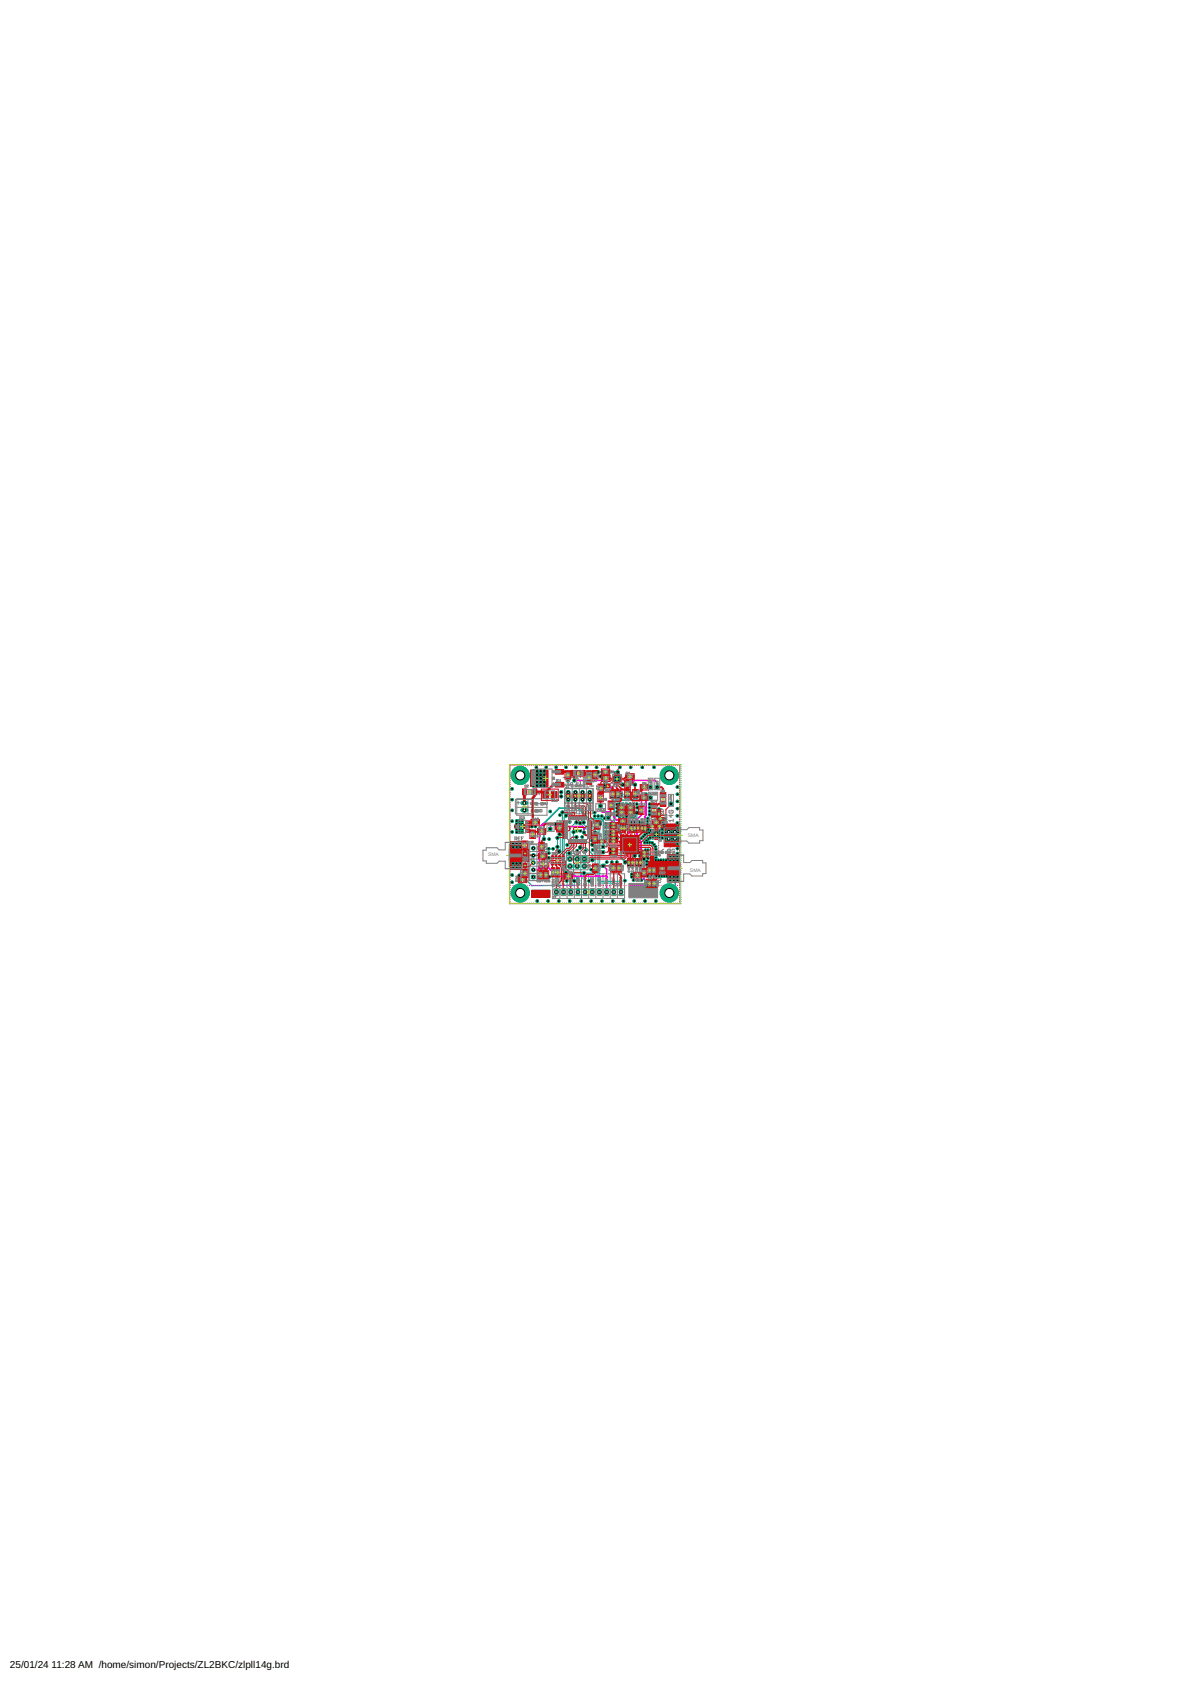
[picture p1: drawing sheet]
<svg xmlns="http://www.w3.org/2000/svg" width="420mm" height="594mm" viewBox="0 0 420 594" stroke-linecap="round" stroke-linejoin="round" font-family="sans-serif">
<defs><g id="words">
<g font-size="3.5">
<text x="3.5" y="589.6">25/01/24</text>
<text x="18.2" y="589.6">11:28 AM /home/simon/Projects/ZL2BKC/zlpll14g.brd</text>
</g>
<g font-size="1.8" fill="#808080">
<text x="243" y="295.7">SMA</text>
<text x="172.5" y="302.3">SMA</text>
<text x="243.8" y="308.1">SMA</text>
</g>
</g></defs>
<g fill="none" stroke="#808080" stroke-width=".35">
<path d="M195.2 277.7h.7M195.9 277l-.3-.4v1.1M196.3 277.5l.2 .2zM196.9 277.7h.8M197.7 277l-.4-.4v1.1M199.3 277l.3 .7 .4-.7M199.6 278.6h9.7v9h-9.7zM201.2 277.3h-.8l.2-.3 .6 .2-.2 .5h-.4M202 277.3l-.4 .4M202.2 278.6v9M202.4 277.3l-.8-.1 .2-.6h.6v1.1M204.7 278.6v9"/>
<path d="M207.3 278.6v9M182.6 282.3h10.7v5.8h-10.7zM182.6 285.3h10.7M186.8 298.3h6.5v12.9h-6.5zM187.7 283.6v.6l.3 .3 .3-.3v-.6M187.9 286.2h.4v.8l-.6-.1zM188.6 284.1h.6l-.4-.5v.9M188.7 286.2v.8l.6-.8v.8M189.6 284.5h.6M189.6 286.3h.6l-.2 .7-.4-.1v-.3h.3M190.2 299.2h.4v.9l-.6-.1zM190.2 283.9l-.3-.3v.9"/>
<path d="M190.5 284.1h.6M190.9 299.2v.9l.6-.9v.9M191.6 284.1h.3M191.6 284.1v-.5l.4 .2-.1 .3M191.6 284.1v.4l.4-.1-.1-.3M191.9 299.4h.6l-.2 .7-.4-.1v-.3h.3M192.4 284.1h.6M192.7 283.8v.6M199.6 283.8h9.7M200.3 286.2h.9M200.3 285.6h.9M200.5 286.6v.6l.7-.2-.1-.4"/>
<path d="M200.8 284.9h-.5l.2 .4 .3-.1M200.8 284.9h.4l-.1 .4-.3-.1M200.8 284.9v.3M200.8 285.6v.6M202.9 286.2h.9M202.9 285.6h.9M203 286.6v.6l.8-.2-.2-.4M203.3 284.7v.6l.5-.4h-.9M203.3 285.6v.6M205.4 286.2h.9M205.4 285.6h.9M205.4 284.7v.6l.6-.6 .3 .2-.1 .4"/>
<path d="M205.6 286.6v.6l.7-.2-.1-.4M205.9 285.6v.6M207.8 284.7v.6M207.8 286.2h.9M207.8 285.6h.9M207.8 285h.9l-.3 .3M208 286.6v.6h.6v-.6M208.3 285.6v.6M232.6 291.6h-.4l.4 .5h-.4M232.9 291.3v.8M232.9 291.7h.5M233.4 291.3v.8"/>
<path d="M233.7 291.5h.4v.4l-.3 .2-.1-.4h.2M235.3 291.7v-.4l.3 .2-.1 .2M235.3 291.7v.4l.3-.2-.1-.2M235.3 291.7h.2M236 291.9h.1M236.3 291.8l.4-.1-.1 .4zM236.3 291.3l.4 .4M238.3 291.3l-.5 .4 .5 .4M186.8 300.9h6.5M186.8 303.6h6.5M186.8 306.1h6.5M186.8 308.7h6.5"/>
<path d="M190 304.6h.6l-.6 .4 .2 .3 .4-.1M190 301.9h.6v.9M190.3 309.5h.4v.9l-.6-.2zM190.3 302.3h.3M190.9 301.9h.6v.9h-.6M191.1 307.1v.6l.3 .3 .3-.3v-.6M191.1 309.5v.9l.6-.9v.9M191.2 302.3h.3M191.5 305h-.4l-.2-.4 .6-.2v.9M192 309.6h.6l-.2 .8-.4-.2v-.3h.3M192 307.1h.6v.4l-.4-.1-.2 .4h.6M192.2 302.5l-.3 .3"/>
<path d="M192.5 302.5h-.5l-.1-.5 .6-.1v.9M192.5 305h-.5l-.1-.4 .6-.2v.9M195.3 308.8h25.4v8.7h-25.4zM196.3 310.9v.6h.9v-.6M196.3 311.9v.6h.9M196.3 309.1v.6l.6-.6 .3 .1-.2 .5M196.4 310h.6l.2 .6h-.9zM196.7 311.2v.3M197.9 308.8v8.7M198.7 310.9v.6h.9v-.6M198.7 311.9v.6h.9M198.7 309.1v.6"/>
<path d="M198.7 309.4h.9l-.3 .3M198.8 310h.6l.2 .6h-.9zM199.1 311.2v.3M200.4 308.8v8.7M201.2 310.2l.8-.1 .1 .6h-.9zM201.2 312.5h.9l-.1-.5-.5 .1v.4M201.2 312l.3 .3M201.2 311l.9 .6M202.1 311l-.9 .6M202.9 308.8v8.7M203.8 310.2l.7-.1 .2 .6h-.9zM203.8 312.3h.9"/>
<path d="M203.8 311l.9 .6M204.7 312v.5M204.7 311l-.9 .6M205.5 308.8v8.7M206.3 311.1h.9M206.3 310.1h.6l.3 .3-.3 .3h-.6M206.3 311.7h.9M206.5 312v.6l.7-.2-.1-.4M206.8 310.1v.6M206.8 311.1v.6M207.2 309.2h-.9l.9 .6h-.9M208 308.8v8.7"/>
<path d="M208.7 310.1l.8-.1 .1 .6h-.9zM209.5 311.8v.6h-.6l-.2-.4 .5-.2v.3M209.6 310.9h-.9l.9 .6h-.9M210.5 308.8v8.7M211.5 310.1h.6l.2 .6h-.9zM212.1 312v.5l-.7-.1 .1-.4h.3v.3M212.3 311h-.9l.9 .6h-.9M213.1 308.8v8.7M214.1 312.3h.6M214.4 312v.5M214.8 310.1h-.6l-.3 .3 .3 .3h.6M214.8 311v.6h-.4v-.6l-.5 .2 .2 .4"/>
<path d="M215.6 308.8v8.7M216.3 310.1v.6h.9M216.5 311v.6l.7-.1-.1-.5M217.1 312l.1 .4-.3 .1-.4-.5v.5M218.2 308.8v8.7M218.9 310.1h.6l.3 .3-.3 .3h-.6M219 311h.6l.2 .6h-.9zM219.3 310.1v.6M219.6 312l.2 .4-.3 .1-.5-.5v.5M230 310.8h.3v.3h-.3zM230 311.6h.3v.3h-.3zM230.9 310.3v1.6l1-1.6v1.6"/>
<path d="M232.5 310.6l.8-.3 .3 .5-.8 .3-.3 .5 .3 .3 .8-.3M232.6 301.1h-.4l.4 .4h-.4M232.9 301.2h.5M232.9 300.8v.7M233.4 300.8v.7M233.7 300.9h.4v.5l-.3 .1-.1-.3h.2M235.3 301.2v.3l.3-.1-.1-.2M235.3 301.2h.2M235.3 301.2v-.4l.3 .1-.1 .3M235.9 301.5h.1M236.3 300.8l.4 .4M236.3 301.3l.4-.1v.2l-.3 .1z"/>
<path d="M237.8 300.8l.5 .4-.5 .3"/>
</g>
<path d="M200.4 272.7v2.1h-1.4M202.7 272.7v2.1h-1.3M203.7 276l.3-.3h.7l.4 .3v1.4l-.4 .4h-.7l-.3-.4v-.7h.7M205.1 274.1h-1.1l-.3-.4v-.7l.3-.3h1.1v2.1M206 276.7h1.4l-1-1v2.1M207.4 272.7v2.1h-1.4M208.4 277.8h1.4M209.8 272.7h-1.4v.3l1.4 1.4v.4h-1.4M209.8 276.4l-.7-.7v2.1" fill="none" stroke="#808080" stroke-width=".47"/>
<path d="M222.2 312.2h10.2v5.1h-10.2z" fill="#808080" stroke="#808080" stroke-width=".35"/>
<g fill="#0696d7" stroke="#0696d7" stroke-width=".35">
<path d="M188 314.6h6.3v2.6h-6.3z"/>
<path d="M234.7 292.7h5.6v5.1h-5.6z"/>
<path d="M180.1 304.5h4.2v2.7h-4.2z"/>
<path d="M180.1 297.5h4.2v2.7h-4.2z"/>
<path d="M235.8 302h4.2v2.7h-4.2z"/>
<path d="M235.8 309h4.2v2.7h-4.2z"/>
</g>
<g fill="none" stroke="#0696d7" stroke-width=".35">
<path d="M180 270.9v.1M180 271.6v.1M180 272.3v.1M180 273v.1M180 273.7v.1M180 274.4h.1M180 275.1h.1M180 275.8h.1M180 276.5h.1M180 277.1v.1M180 277.8v.1M180 278.5v.1"/>
<path d="M180 279.2v.1M180 279.9v.1M180.1 270.2l-.1 .1M180.7 270.2h.1M181.4 270.2h.1M182.1 270.2h.1M182.8 270.2h.1M183.5 270.2h.1M184.1 270.2h.1M184.8 270.2h.1M185.5 270.2h.1M186.2 270.2h.1"/>
<path d="M186.9 270.2h.1M187.6 270.2h.1M188.3 270.2h.1M189 270.2h.1M189.7 270.2h.1M190.4 270.2h.1M191 270.2h.1M191.7 270.2h.1M192.4 270.2h.1M193.1 270.2h.1M193.8 270.2h.1M194.5 270.2h.1"/>
<path d="M195.2 270.2h.1M195.9 270.2h.1M196.5 270.2h.1M197.2 270.2h.1M197.9 270.2h.1M198.6 270.2h.1M199.3 270.2h.1M200 270.2h.1M200.7 270.2h.1M201.4 270.2h.1M202 270.2h.1M202.7 270.2h.1"/>
<path d="M203.4 270.2h.1M204.1 270.2h.1M204.8 270.2h.1M205.5 270.2h.1M206.2 270.2h.1M206.9 270.2h.1M207.5 270.2h.1M208.2 270.2h.1M208.9 270.2h.1M209.6 270.2h.1M210.3 270.2h.1M211 270.2h.1"/>
<path d="M211.7 270.2h.1M212.4 270.2h.1M213 270.2h.1M213.7 270.2h.1M214.4 270.2h.1M215.1 270.2h.1M215.8 270.2h.1M216.5 270.2h.1M217.2 270.2h.1M217.9 270.2h.1M218.5 270.2h.1M219.2 270.2h.1"/>
<path d="M219.9 270.2h.1M220.6 270.2h.1M221.3 270.2h.1M222 270.2h.1M222.7 270.2h.1M223.4 270.2h.1M224 270.2h.1M224.7 270.2h.1M225.4 270.2h.1M226.1 270.2h.1M226.8 270.2h.1M227.5 270.2h.1"/>
<path d="M228.2 270.2h.1M228.9 270.2h.1M229.6 270.2h.1M230.3 270.2h.1M230.9 270.2h.1M231.6 270.2h.1M232.3 270.2h.1M233 270.2h.1M233.7 270.2h.1M234.4 270.2h.1M235.1 270.2h.1M235.8 270.2h.1"/>
<path d="M236.4 270.2h.1M237.1 270.2h.1M237.8 270.2h.1M238.5 270.2h.1M239.2 270.2h.1M239.9 270.2h.1M240.6 270.2v.1M240.6 270.9v.1M240.6 271.6v.1M240.6 272.3v.1M240.6 273v.1M240.6 273.7v.1"/>
<path d="M240.6 274.4h.1M240.6 275.1h.1M240.6 275.8h.1M240.6 276.5h.1M240.6 277.1v.1M240.6 277.8v.1M240.6 278.5v.1M240.6 279.2v.1M240.6 279.9v.1M180 280.6v.1M180 281.3v.1M180 282v.1"/>
<path d="M180 282.7h.1M180 283.4h.1M180 284.1h.1M180 284.7v.1M180 285.4v.1M180 286.1v.1M180 286.8v.1M180 287.5v.1M180 288.2v.1M180 288.9v.1M180 289.6v.1M180 290.3v.1"/>
<path d="M180 291h.1M180 291.7h.1M180 292.4h.1M180 293v.1M180 293.7v.1M180 294.4v.1M180 295.1v.1M180 295.8v.1M180 296.5v.1M180 297.2v.1M180 297.9v.1M180 298.6h.1"/>
<path d="M180 299.3h.1M180 300h.1M197 296.1v3.2M197.7 294.8l.3 .4v5.3l-.4 .4M202.7 294.1v7.5l.6 .6h1.2l.7 .6v6.9l1.5 1.4v4.1M203.7 290.7l-2.3 2v6.8l-1.2 1.3v1.8l1.2 1M203.7 295.8v1.2l.5 .6h3.6l.9 .9h.6M205 290.9l2 2h4.1l.2 .3v18.3l.6 .6h4.4l.5 .5 .1 2.7M206.2 290.7v.6l1.1 1h3.9l.7 .8v17.9l.5 .5h6.7l.3 .3v3.5M210.3 294.2v14.1l-.2 .2h-3.7M219.2 280.8h.4M240.6 280.6v.1"/>
<path d="M240.6 281.3v.1M240.6 282v.1M240.6 282.7h.1M240.6 283.4h.1M240.6 284.1h.1M240.6 284.7v.1M240.6 285.4v.1M240.6 286.1v.1M240.6 286.8v.1M240.6 287.5v.1M240.6 288.2v.1M240.6 288.9v.1"/>
<path d="M240.6 289.6v.1M240.6 290.3v.1M240.6 291h.1M240.6 291.7h.1M240.6 292.4h.1M240.6 293v.1M240.6 293.7v.1M240.6 294.4v.1M240.6 295.1v.1M240.6 295.8v.1M240.6 296.5v.1M240.6 297.2v.1"/>
<path d="M240.6 297.9v.1M240.6 298.6h.1M240.6 299.3h.1M240.6 300h.1M180 319.3l.1 .1M180 300.7h.1M180 301.3v.1M180 302v.1M180 302.7v.1M180 303.4v.1M180 304.1v.1M180 304.8v.1"/>
<path d="M180 305.5v.1M180 306.2v.1M180 306.9h.1M180 307.6h.1M180 308.3h.1M180 308.9v.1M180 309.6v.1M180 310.3v.1M180 311v.1M180 311.7v.1M180 312.4v.1M180 313.1v.1"/>
<path d="M180 313.8v.1M180 314.5v.1M180 315.2h.1M180 315.8v.1M180 316.5v.1M180 317.2v.1M180 317.9v.1M180 318.6v.1M180.7 319.4h.1M181.4 319.4h.1M182.1 319.4h.1M182.8 319.4h.1"/>
<path d="M183.5 319.4h.1M184.1 319.4h.1M184.8 319.4h.1M185.5 319.4h.1M186.2 319.4h.1M186.9 319.4h.1M187.6 319.4h.1M188.3 319.4h.1M189 319.4h.1M189.7 319.4h.1M190.4 319.4h.1M191 319.4h.1"/>
<path d="M191.7 319.4h.1M192.4 319.4h.1M193.1 319.4h.1M193.2 315.9h-.7l.5-.6v1.2M193.8 319.4h.1M194.5 319.4h.1M195.2 319.4h.1M195.9 319.4h.1M196.5 319.4h.1M197.2 319.4h.1M197.9 319.4h.1M198.6 319.4h.1"/>
<path d="M199.3 319.4h.1M200 319.4h.1M200.7 319.4h.1M201.2 301.6l1.5 1.2v6.3M201.4 319.4h.1M202 319.4h.1M202.7 319.4h.1M203.4 319.4h.1M204.1 319.4h.1M204.8 319.4h.1M205.5 319.4h.1M206.2 319.4h.1"/>
<path d="M206.9 319.4h.1M206.9 300.8v2.4l-.4 .4M207.5 319.4h.1M208.2 319.4h.1M208.9 319.4h.1M209.6 319.4h.1M210.3 319.4h.1M211 319.4h.1M211.7 319.4h.1M212.4 319.4h.1M213 319.4h.1M213.7 319.4h.1"/>
<path d="M214.4 319.4h.1M215.1 319.4h.1M215.8 319.4h.1M216.5 319.4h.1M217.2 319.4h.1M217.9 319.4h.1M218.5 319.4h.1M219.2 319.4h.1M219.9 319.4h.1M220.6 319.4h.1M221.3 319.4h.1M222 319.4h.1"/>
<path d="M222.7 319.4h.1M223.4 319.4h.1M224 319.4h.1M224.7 319.4h.1M225.4 319.4h.1M226.1 319.4h.1M226.8 319.4h.1M227.5 319.4h.1M228.2 319.4h.1M228.9 319.4h.1M229.6 319.4h.1M230.3 319.4h.1"/>
<path d="M230.9 319.4h.1M231.6 319.4h.1M232.3 319.4h.1M233 319.4h.1M233.7 319.4h.1M234.4 319.4h.1M235.1 319.4h.1M235.8 319.4h.1M236.4 319.4h.1M237.1 319.4h.1M237.8 319.4h.1M238.5 319.4h.1"/>
<path d="M238.7 305.1l-.5-1.6 .5 2.9v7.6l-.5-3.5M239.2 319.4h.1M239.9 319.4h.1M240.6 300.7h.1M240.6 301.3v.1M240.6 302v.1M240.6 302.7v.1M240.6 303.4v.1M240.6 304.1v.1M240.6 304.8v.1M240.6 305.5v.1M240.6 306.2v.1"/>
<path d="M240.6 306.9h.1M240.6 307.6h.1M240.6 308.3h.1M240.6 308.9v.1M240.6 309.6v.1M240.6 310.3v.1M240.6 311v.1M240.6 311.7v.1M240.6 312.4v.1M240.6 313.1v.1M240.6 313.8v.1M240.6 314.5v.1"/>
<path d="M240.6 315.2h.1M240.6 315.8v.1M240.6 316.5v.1M240.6 317.2v.1M240.6 317.9v.1M240.6 318.6v.1M240.6 319.3v.1"/>
</g>
<path d="M239.4 277.8v.1M198.8 287.1v20l1.2 1.3M200 288.2l-.6 .6v17.5l2.1 2.1v1.7l1.4 1.2M205 299.5h2l2.3 2.3v2.2M225 287.2v14.7l-.7 .6M202.7 309.1l2.2 2.1v1.3l-.4 .4-16.5 .1-3.6-3.6h-.9M206.7 315.2l.1 .1" fill="none" stroke="#0696d7" stroke-width=".42"/>
<path d="M212.2 274.4l6.5 6.4h.9M220.1 277.3h4.3M192.2 296.5v-5.5l5.4-5.4h6.7l3.9 3.8h4.2l.8 .9-.1 9M229.8 281.9l-.8 .9h-11.6l-.4 .4v8.5l2.5 2.6v8.8l1.5 1.6" fill="none" stroke="#0696d7" stroke-width=".61"/>
<path d="M211.3 272.9h7" fill="none" stroke="#0696d7" stroke-width=".83"/>
<path d="M205.7 302.8h1.6v1.6h-1.6z" fill="#0dab76" stroke="#0dab76" stroke-width=".35"/>
<circle cx="206.5" cy="303.6" r=".51" fill="#fff" stroke="#000" stroke-width=".35"/>
<circle cx="206.5" cy="306.1" r=".83" fill="#0dab76" stroke="#0dab76" stroke-width=".35"/>
<circle cx="206.5" cy="306.1" r=".51" fill="#fff" stroke="#000" stroke-width=".35"/>
<circle cx="204" cy="303.6" r=".83" fill="#0dab76" stroke="#0dab76" stroke-width=".35"/>
<circle cx="204" cy="303.6" r=".51" fill="#fff" stroke="#000" stroke-width=".35"/>
<circle cx="204" cy="306.1" r=".83" fill="#0dab76" stroke="#0dab76" stroke-width=".35"/>
<circle cx="204" cy="306.1" r=".51" fill="#fff" stroke="#000" stroke-width=".35"/>
<circle cx="201.4" cy="303.6" r=".83" fill="#0dab76" stroke="#0dab76" stroke-width=".35"/>
<circle cx="201.4" cy="303.6" r=".51" fill="#fff" stroke="#000" stroke-width=".35"/>
<circle cx="201.4" cy="306.1" r=".83" fill="#0dab76" stroke="#0dab76" stroke-width=".35"/>
<circle cx="201.4" cy="306.1" r=".51" fill="#fff" stroke="#000" stroke-width=".35"/>
<path d="M200.2 281.9h1.2v1.2h-1.2z" fill="#0dab76" stroke="#0dab76" stroke-width=".35"/>
<circle cx="200.8" cy="282.5" r=".4" fill="#fff" stroke="#000" stroke-width=".35"/>
<circle cx="203.3" cy="282.5" r=".59" fill="#0dab76" stroke="#0dab76" stroke-width=".35"/>
<circle cx="203.3" cy="282.5" r=".4" fill="#fff" stroke="#000" stroke-width=".35"/>
<circle cx="205.9" cy="282.5" r=".59" fill="#0dab76" stroke="#0dab76" stroke-width=".35"/>
<circle cx="205.9" cy="282.5" r=".4" fill="#fff" stroke="#000" stroke-width=".35"/>
<circle cx="208.4" cy="282.5" r=".59" fill="#0dab76" stroke="#0dab76" stroke-width=".35"/>
<circle cx="208.4" cy="282.5" r=".4" fill="#fff" stroke="#000" stroke-width=".35"/>
<circle cx="208.4" cy="280" r=".59" fill="#0dab76" stroke="#0dab76" stroke-width=".35"/>
<circle cx="208.4" cy="280" r=".4" fill="#fff" stroke="#000" stroke-width=".35"/>
<circle cx="205.9" cy="280" r=".59" fill="#0dab76" stroke="#0dab76" stroke-width=".35"/>
<circle cx="205.9" cy="280" r=".4" fill="#fff" stroke="#000" stroke-width=".35"/>
<circle cx="203.3" cy="280" r=".59" fill="#0dab76" stroke="#0dab76" stroke-width=".35"/>
<circle cx="203.3" cy="280" r=".4" fill="#fff" stroke="#000" stroke-width=".35"/>
<circle cx="200.8" cy="280" r=".59" fill="#0dab76" stroke="#0dab76" stroke-width=".35"/>
<circle cx="200.8" cy="280" r=".4" fill="#fff" stroke="#000" stroke-width=".35"/>
<path d="M219.4 314.6v1.4" fill="none" stroke="#0dab76" stroke-width="1.4"/>
<circle cx="219.4" cy="315.3" r=".51" fill="#fff" stroke="#000" stroke-width=".35"/>
<path d="M216.9 314.6v1.4" fill="none" stroke="#0dab76" stroke-width="1.4"/>
<circle cx="216.9" cy="315.3" r=".51" fill="#fff" stroke="#000" stroke-width=".35"/>
<path d="M214.4 314.6v1.4" fill="none" stroke="#0dab76" stroke-width="1.4"/>
<circle cx="214.4" cy="315.3" r=".51" fill="#fff" stroke="#000" stroke-width=".35"/>
<path d="M211.8 314.6v1.4" fill="none" stroke="#0dab76" stroke-width="1.4"/>
<circle cx="211.8" cy="315.3" r=".51" fill="#fff" stroke="#000" stroke-width=".35"/>
<path d="M209.3 314.6v1.4" fill="none" stroke="#0dab76" stroke-width="1.4"/>
<circle cx="209.3" cy="315.3" r=".51" fill="#fff" stroke="#000" stroke-width=".35"/>
<path d="M206.8 314.6v1.4" fill="none" stroke="#0dab76" stroke-width="1.4"/>
<circle cx="206.8" cy="315.3" r=".51" fill="#fff" stroke="#000" stroke-width=".35"/>
<path d="M204.2 314.6v1.4" fill="none" stroke="#0dab76" stroke-width="1.4"/>
<circle cx="204.2" cy="315.3" r=".51" fill="#fff" stroke="#000" stroke-width=".35"/>
<path d="M201.7 314.6v1.4" fill="none" stroke="#0dab76" stroke-width="1.4"/>
<circle cx="201.7" cy="315.3" r=".51" fill="#fff" stroke="#000" stroke-width=".35"/>
<path d="M199.1 314.6v1.4" fill="none" stroke="#0dab76" stroke-width="1.4"/>
<circle cx="199.1" cy="315.3" r=".51" fill="#fff" stroke="#000" stroke-width=".35"/>
<path d="M196.6 314.6v1.4" fill="none" stroke="#0dab76" stroke-width="1.4"/>
<circle cx="196.6" cy="315.3" r=".51" fill="#fff" stroke="#000" stroke-width=".35"/>
<path d="M187.9 309.4h1.2v1.1h-1.2z" fill="#0dab76" stroke="#0dab76" stroke-width=".35"/>
<circle cx="188.5" cy="309.9" r=".4" fill="#fff" stroke="#000" stroke-width=".35"/>
<circle cx="188.5" cy="307.4" r=".59" fill="#0dab76" stroke="#0dab76" stroke-width=".35"/>
<circle cx="188.5" cy="307.4" r=".4" fill="#fff" stroke="#000" stroke-width=".35"/>
<circle cx="188.5" cy="304.9" r=".59" fill="#0dab76" stroke="#0dab76" stroke-width=".35"/>
<circle cx="188.5" cy="304.9" r=".4" fill="#fff" stroke="#000" stroke-width=".35"/>
<circle cx="188.5" cy="302.3" r=".59" fill="#0dab76" stroke="#0dab76" stroke-width=".35"/>
<circle cx="188.5" cy="302.3" r=".4" fill="#fff" stroke="#000" stroke-width=".35"/>
<circle cx="188.5" cy="299.8" r=".59" fill="#0dab76" stroke="#0dab76" stroke-width=".35"/>
<circle cx="188.5" cy="299.8" r=".4" fill="#fff" stroke="#000" stroke-width=".35"/>
<circle cx="222.5" cy="298.6" r=".36" fill="#0dab76" stroke="#0dab76" stroke-width=".35"/>
<circle cx="222.5" cy="298.6" r=".17" fill="#fff" stroke="#000" stroke-width=".35"/>
<circle cx="222.5" cy="299.6" r=".36" fill="#0dab76" stroke="#0dab76" stroke-width=".35"/>
<circle cx="222.5" cy="299.6" r=".17" fill="#fff" stroke="#000" stroke-width=".35"/>
<circle cx="222.5" cy="297.6" r=".36" fill="#0dab76" stroke="#0dab76" stroke-width=".35"/>
<circle cx="222.5" cy="297.6" r=".17" fill="#fff" stroke="#000" stroke-width=".35"/>
<circle cx="221.6" cy="297.6" r=".36" fill="#0dab76" stroke="#0dab76" stroke-width=".35"/>
<circle cx="221.6" cy="297.6" r=".17" fill="#fff" stroke="#000" stroke-width=".35"/>
<circle cx="221.6" cy="299.6" r=".36" fill="#0dab76" stroke="#0dab76" stroke-width=".35"/>
<circle cx="221.6" cy="299.6" r=".17" fill="#fff" stroke="#000" stroke-width=".35"/>
<circle cx="221.6" cy="298.6" r=".36" fill="#0dab76" stroke="#0dab76" stroke-width=".35"/>
<circle cx="221.6" cy="298.6" r=".17" fill="#fff" stroke="#000" stroke-width=".35"/>
<circle cx="223.5" cy="299.6" r=".36" fill="#0dab76" stroke="#0dab76" stroke-width=".35"/>
<circle cx="223.5" cy="299.6" r=".17" fill="#fff" stroke="#000" stroke-width=".35"/>
<circle cx="223.5" cy="298.6" r=".36" fill="#0dab76" stroke="#0dab76" stroke-width=".35"/>
<circle cx="223.5" cy="298.6" r=".17" fill="#fff" stroke="#000" stroke-width=".35"/>
<circle cx="223.5" cy="297.6" r=".36" fill="#0dab76" stroke="#0dab76" stroke-width=".35"/>
<circle cx="223.5" cy="297.6" r=".17" fill="#fff" stroke="#000" stroke-width=".35"/>
<path d="M184.6 283.8h1.4" fill="none" stroke="#0dab76" stroke-width="1.4"/>
<circle cx="185.3" cy="283.8" r=".51" fill="#fff" stroke="#000" stroke-width=".35"/>
<path d="M184.6 286.3h1.4" fill="none" stroke="#0dab76" stroke-width="1.4"/>
<circle cx="185.3" cy="286.3" r=".51" fill="#fff" stroke="#000" stroke-width=".35"/>
<path d="M237.8 293.3h1.4v1.4h-1.4z" fill="#0dab76" stroke="#0dab76" stroke-width=".35"/>
<circle cx="238.5" cy="294" r=".51" fill="#fff" stroke="#000" stroke-width=".35"/>
<path d="M237.8 295.7h1.4v1.4h-1.4z" fill="#0dab76" stroke="#0dab76" stroke-width=".35"/>
<circle cx="238.5" cy="296.4" r=".51" fill="#fff" stroke="#000" stroke-width=".35"/>
<path d="M235.6 293.3h1.4v1.4h-1.4z" fill="#0dab76" stroke="#0dab76" stroke-width=".35"/>
<circle cx="236.3" cy="294" r=".51" fill="#fff" stroke="#000" stroke-width=".35"/>
<path d="M235.6 295.7h1.4v1.4h-1.4z" fill="#0dab76" stroke="#0dab76" stroke-width=".35"/>
<circle cx="236.3" cy="296.4" r=".51" fill="#fff" stroke="#000" stroke-width=".35"/>
<circle cx="239.4" cy="298.1" r=".42" fill="#0dab76" stroke="#0dab76" stroke-width=".35"/>
<circle cx="239.4" cy="298.1" r=".17" fill="#fff" stroke="#000" stroke-width=".35"/>
<circle cx="239.4" cy="301.6" r=".42" fill="#0dab76" stroke="#0dab76" stroke-width=".35"/>
<circle cx="239.4" cy="301.6" r=".17" fill="#fff" stroke="#000" stroke-width=".35"/>
<circle cx="181" cy="290.2" r=".42" fill="#0dab76" stroke="#0dab76" stroke-width=".35"/>
<circle cx="181" cy="290.2" r=".17" fill="#fff" stroke="#000" stroke-width=".35"/>
<circle cx="189.5" cy="271.2" r=".42" fill="#0dab76" stroke="#0dab76" stroke-width=".35"/>
<circle cx="189.5" cy="271.2" r=".17" fill="#fff" stroke="#000" stroke-width=".35"/>
<circle cx="193" cy="271.2" r=".42" fill="#0dab76" stroke="#0dab76" stroke-width=".35"/>
<circle cx="193" cy="271.2" r=".17" fill="#fff" stroke="#000" stroke-width=".35"/>
<circle cx="203.5" cy="271.2" r=".42" fill="#0dab76" stroke="#0dab76" stroke-width=".35"/>
<circle cx="203.5" cy="271.2" r=".17" fill="#fff" stroke="#000" stroke-width=".35"/>
<circle cx="200" cy="271.2" r=".42" fill="#0dab76" stroke="#0dab76" stroke-width=".35"/>
<circle cx="200" cy="271.2" r=".17" fill="#fff" stroke="#000" stroke-width=".35"/>
<circle cx="196.5" cy="271.2" r=".42" fill="#0dab76" stroke="#0dab76" stroke-width=".35"/>
<circle cx="196.5" cy="271.2" r=".17" fill="#fff" stroke="#000" stroke-width=".35"/>
<circle cx="207.3" cy="271.2" r=".42" fill="#0dab76" stroke="#0dab76" stroke-width=".35"/>
<circle cx="207.3" cy="271.2" r=".17" fill="#fff" stroke="#000" stroke-width=".35"/>
<circle cx="210.8" cy="271.2" r=".42" fill="#0dab76" stroke="#0dab76" stroke-width=".35"/>
<circle cx="210.8" cy="271.2" r=".17" fill="#fff" stroke="#000" stroke-width=".35"/>
<circle cx="214.9" cy="271.2" r=".42" fill="#0dab76" stroke="#0dab76" stroke-width=".35"/>
<circle cx="214.9" cy="271.2" r=".17" fill="#fff" stroke="#000" stroke-width=".35"/>
<circle cx="219.1" cy="271.2" r=".42" fill="#0dab76" stroke="#0dab76" stroke-width=".35"/>
<circle cx="219.1" cy="271.2" r=".17" fill="#fff" stroke="#000" stroke-width=".35"/>
<circle cx="222.9" cy="271.2" r=".42" fill="#0dab76" stroke="#0dab76" stroke-width=".35"/>
<circle cx="222.9" cy="271.2" r=".17" fill="#fff" stroke="#000" stroke-width=".35"/>
<circle cx="227" cy="271.2" r=".42" fill="#0dab76" stroke="#0dab76" stroke-width=".35"/>
<circle cx="227" cy="271.2" r=".17" fill="#fff" stroke="#000" stroke-width=".35"/>
<circle cx="231.1" cy="271.2" r=".42" fill="#0dab76" stroke="#0dab76" stroke-width=".35"/>
<circle cx="231.1" cy="271.2" r=".17" fill="#fff" stroke="#000" stroke-width=".35"/>
<circle cx="239.6" cy="296.1" r=".42" fill="#0dab76" stroke="#0dab76" stroke-width=".35"/>
<circle cx="239.6" cy="296.1" r=".17" fill="#fff" stroke="#000" stroke-width=".35"/>
<circle cx="181" cy="294" r=".42" fill="#0dab76" stroke="#0dab76" stroke-width=".35"/>
<circle cx="181" cy="294" r=".17" fill="#fff" stroke="#000" stroke-width=".35"/>
<circle cx="183.8" cy="274" r="3.2" fill="#0dab76" stroke="#0dab76" stroke-width=".35"/>
<circle cx="183.8" cy="274" r="1.61" fill="#fff" stroke="#000" stroke-width=".35"/>
<circle cx="183.8" cy="315.6" r="3.2" fill="#0dab76" stroke="#0dab76" stroke-width=".35"/>
<circle cx="183.8" cy="315.6" r="1.61" fill="#fff" stroke="#000" stroke-width=".35"/>
<circle cx="236.5" cy="315.6" r="3.2" fill="#0dab76" stroke="#0dab76" stroke-width=".35"/>
<circle cx="236.5" cy="315.6" r="1.61" fill="#fff" stroke="#000" stroke-width=".35"/>
<circle cx="236.5" cy="274" r="3.2" fill="#0dab76" stroke="#0dab76" stroke-width=".35"/>
<circle cx="236.5" cy="274" r="1.61" fill="#fff" stroke="#000" stroke-width=".35"/>
<circle cx="189.9" cy="318.4" r=".42" fill="#0dab76" stroke="#0dab76" stroke-width=".35"/>
<circle cx="189.9" cy="318.4" r=".17" fill="#fff" stroke="#000" stroke-width=".35"/>
<circle cx="193.7" cy="318.4" r=".42" fill="#0dab76" stroke="#0dab76" stroke-width=".35"/>
<circle cx="193.7" cy="318.4" r=".17" fill="#fff" stroke="#000" stroke-width=".35"/>
<circle cx="197.5" cy="318.4" r=".42" fill="#0dab76" stroke="#0dab76" stroke-width=".35"/>
<circle cx="197.5" cy="318.4" r=".17" fill="#fff" stroke="#000" stroke-width=".35"/>
<circle cx="201.3" cy="318.4" r=".42" fill="#0dab76" stroke="#0dab76" stroke-width=".35"/>
<circle cx="201.3" cy="318.4" r=".17" fill="#fff" stroke="#000" stroke-width=".35"/>
<circle cx="205.4" cy="318.4" r=".42" fill="#0dab76" stroke="#0dab76" stroke-width=".35"/>
<circle cx="205.4" cy="318.4" r=".17" fill="#fff" stroke="#000" stroke-width=".35"/>
<circle cx="208.9" cy="318.4" r=".42" fill="#0dab76" stroke="#0dab76" stroke-width=".35"/>
<circle cx="208.9" cy="318.4" r=".17" fill="#fff" stroke="#000" stroke-width=".35"/>
<circle cx="212.7" cy="318.4" r=".42" fill="#0dab76" stroke="#0dab76" stroke-width=".35"/>
<circle cx="212.7" cy="318.4" r=".17" fill="#fff" stroke="#000" stroke-width=".35"/>
<circle cx="216.5" cy="318.4" r=".42" fill="#0dab76" stroke="#0dab76" stroke-width=".35"/>
<circle cx="216.5" cy="318.4" r=".17" fill="#fff" stroke="#000" stroke-width=".35"/>
<circle cx="220.3" cy="318.4" r=".42" fill="#0dab76" stroke="#0dab76" stroke-width=".35"/>
<circle cx="220.3" cy="318.4" r=".17" fill="#fff" stroke="#000" stroke-width=".35"/>
<circle cx="224.1" cy="318.4" r=".42" fill="#0dab76" stroke="#0dab76" stroke-width=".35"/>
<circle cx="224.1" cy="318.4" r=".17" fill="#fff" stroke="#000" stroke-width=".35"/>
<circle cx="227.9" cy="318.4" r=".42" fill="#0dab76" stroke="#0dab76" stroke-width=".35"/>
<circle cx="227.9" cy="318.4" r=".17" fill="#fff" stroke="#000" stroke-width=".35"/>
<circle cx="231.8" cy="318.4" r=".42" fill="#0dab76" stroke="#0dab76" stroke-width=".35"/>
<circle cx="231.8" cy="318.4" r=".17" fill="#fff" stroke="#000" stroke-width=".35"/>
<circle cx="181" cy="286.4" r=".42" fill="#0dab76" stroke="#0dab76" stroke-width=".35"/>
<circle cx="181" cy="286.4" r=".17" fill="#fff" stroke="#000" stroke-width=".35"/>
<circle cx="189.8" cy="272.6" r=".51" fill="#0dab76" stroke="#0dab76" stroke-width=".35"/>
<circle cx="189.8" cy="272.6" r=".25" fill="#fff" stroke="#000" stroke-width=".35"/>
<circle cx="181" cy="311.8" r=".42" fill="#0dab76" stroke="#0dab76" stroke-width=".35"/>
<circle cx="181" cy="311.8" r=".17" fill="#fff" stroke="#000" stroke-width=".35"/>
<circle cx="181" cy="278.8" r=".42" fill="#0dab76" stroke="#0dab76" stroke-width=".35"/>
<circle cx="181" cy="278.8" r=".17" fill="#fff" stroke="#000" stroke-width=".35"/>
<circle cx="181.3" cy="298.1" r=".42" fill="#0dab76" stroke="#0dab76" stroke-width=".35"/>
<circle cx="181.3" cy="298.1" r=".17" fill="#fff" stroke="#000" stroke-width=".35"/>
<circle cx="181.3" cy="299.4" r=".42" fill="#0dab76" stroke="#0dab76" stroke-width=".35"/>
<circle cx="181.3" cy="299.4" r=".17" fill="#fff" stroke="#000" stroke-width=".35"/>
<circle cx="183.8" cy="298.1" r=".42" fill="#0dab76" stroke="#0dab76" stroke-width=".35"/>
<circle cx="183.8" cy="298.1" r=".17" fill="#fff" stroke="#000" stroke-width=".35"/>
<circle cx="183.8" cy="299.4" r=".42" fill="#0dab76" stroke="#0dab76" stroke-width=".35"/>
<circle cx="183.8" cy="299.4" r=".17" fill="#fff" stroke="#000" stroke-width=".35"/>
<circle cx="182.6" cy="299.4" r=".42" fill="#0dab76" stroke="#0dab76" stroke-width=".35"/>
<circle cx="182.6" cy="299.4" r=".17" fill="#fff" stroke="#000" stroke-width=".35"/>
<circle cx="182.6" cy="298.1" r=".42" fill="#0dab76" stroke="#0dab76" stroke-width=".35"/>
<circle cx="182.6" cy="298.1" r=".17" fill="#fff" stroke="#000" stroke-width=".35"/>
<circle cx="183.8" cy="305.1" r=".42" fill="#0dab76" stroke="#0dab76" stroke-width=".35"/>
<circle cx="183.8" cy="305.1" r=".17" fill="#fff" stroke="#000" stroke-width=".35"/>
<circle cx="183.8" cy="306.4" r=".42" fill="#0dab76" stroke="#0dab76" stroke-width=".35"/>
<circle cx="183.8" cy="306.4" r=".17" fill="#fff" stroke="#000" stroke-width=".35"/>
<circle cx="182.6" cy="306.4" r=".42" fill="#0dab76" stroke="#0dab76" stroke-width=".35"/>
<circle cx="182.6" cy="306.4" r=".17" fill="#fff" stroke="#000" stroke-width=".35"/>
<circle cx="182.6" cy="305.1" r=".42" fill="#0dab76" stroke="#0dab76" stroke-width=".35"/>
<circle cx="182.6" cy="305.1" r=".17" fill="#fff" stroke="#000" stroke-width=".35"/>
<circle cx="181.3" cy="305.1" r=".42" fill="#0dab76" stroke="#0dab76" stroke-width=".35"/>
<circle cx="181.3" cy="305.1" r=".17" fill="#fff" stroke="#000" stroke-width=".35"/>
<circle cx="181.3" cy="306.4" r=".42" fill="#0dab76" stroke="#0dab76" stroke-width=".35"/>
<circle cx="181.3" cy="306.4" r=".17" fill="#fff" stroke="#000" stroke-width=".35"/>
<circle cx="236.8" cy="302.9" r=".42" fill="#0dab76" stroke="#0dab76" stroke-width=".35"/>
<circle cx="236.8" cy="302.9" r=".17" fill="#fff" stroke="#000" stroke-width=".35"/>
<circle cx="238.1" cy="302.9" r=".42" fill="#0dab76" stroke="#0dab76" stroke-width=".35"/>
<circle cx="238.1" cy="302.9" r=".17" fill="#fff" stroke="#000" stroke-width=".35"/>
<circle cx="239.4" cy="302.9" r=".42" fill="#0dab76" stroke="#0dab76" stroke-width=".35"/>
<circle cx="239.4" cy="302.9" r=".17" fill="#fff" stroke="#000" stroke-width=".35"/>
<circle cx="239.4" cy="304.2" r=".42" fill="#0dab76" stroke="#0dab76" stroke-width=".35"/>
<circle cx="239.4" cy="304.2" r=".17" fill="#fff" stroke="#000" stroke-width=".35"/>
<circle cx="238.1" cy="304.2" r=".42" fill="#0dab76" stroke="#0dab76" stroke-width=".35"/>
<circle cx="238.1" cy="304.2" r=".17" fill="#fff" stroke="#000" stroke-width=".35"/>
<circle cx="236.8" cy="304.2" r=".42" fill="#0dab76" stroke="#0dab76" stroke-width=".35"/>
<circle cx="236.8" cy="304.2" r=".17" fill="#fff" stroke="#000" stroke-width=".35"/>
<circle cx="236.8" cy="311.1" r=".42" fill="#0dab76" stroke="#0dab76" stroke-width=".35"/>
<circle cx="236.8" cy="311.1" r=".17" fill="#fff" stroke="#000" stroke-width=".35"/>
<circle cx="238.1" cy="311.1" r=".42" fill="#0dab76" stroke="#0dab76" stroke-width=".35"/>
<circle cx="238.1" cy="311.1" r=".17" fill="#fff" stroke="#000" stroke-width=".35"/>
<circle cx="239.4" cy="311.1" r=".42" fill="#0dab76" stroke="#0dab76" stroke-width=".35"/>
<circle cx="239.4" cy="311.1" r=".17" fill="#fff" stroke="#000" stroke-width=".35"/>
<circle cx="239.4" cy="309.9" r=".42" fill="#0dab76" stroke="#0dab76" stroke-width=".35"/>
<circle cx="239.4" cy="309.9" r=".17" fill="#fff" stroke="#000" stroke-width=".35"/>
<circle cx="238.1" cy="309.9" r=".42" fill="#0dab76" stroke="#0dab76" stroke-width=".35"/>
<circle cx="238.1" cy="309.9" r=".17" fill="#fff" stroke="#000" stroke-width=".35"/>
<circle cx="236.8" cy="309.9" r=".42" fill="#0dab76" stroke="#0dab76" stroke-width=".35"/>
<circle cx="236.8" cy="309.9" r=".17" fill="#fff" stroke="#000" stroke-width=".35"/>
<circle cx="181" cy="309.2" r=".42" fill="#0dab76" stroke="#0dab76" stroke-width=".35"/>
<circle cx="181" cy="309.2" r=".17" fill="#fff" stroke="#000" stroke-width=".35"/>
<circle cx="181" cy="282.6" r=".42" fill="#0dab76" stroke="#0dab76" stroke-width=".35"/>
<circle cx="181" cy="282.6" r=".17" fill="#fff" stroke="#000" stroke-width=".35"/>
<circle cx="188.5" cy="272.6" r=".51" fill="#0dab76" stroke="#0dab76" stroke-width=".35"/>
<circle cx="188.5" cy="272.6" r=".25" fill="#fff" stroke="#000" stroke-width=".35"/>
<circle cx="189.8" cy="273.8" r=".51" fill="#0dab76" stroke="#0dab76" stroke-width=".35"/>
<circle cx="189.8" cy="273.8" r=".25" fill="#fff" stroke="#000" stroke-width=".35"/>
<circle cx="188.5" cy="273.8" r=".51" fill="#0dab76" stroke="#0dab76" stroke-width=".35"/>
<circle cx="188.5" cy="273.8" r=".25" fill="#fff" stroke="#000" stroke-width=".35"/>
<circle cx="188.5" cy="276.4" r=".51" fill="#0dab76" stroke="#0dab76" stroke-width=".35"/>
<circle cx="188.5" cy="276.4" r=".25" fill="#fff" stroke="#000" stroke-width=".35"/>
<circle cx="188.5" cy="275.1" r=".51" fill="#0dab76" stroke="#0dab76" stroke-width=".35"/>
<circle cx="188.5" cy="275.1" r=".25" fill="#fff" stroke="#000" stroke-width=".35"/>
<circle cx="189.8" cy="275.1" r=".51" fill="#0dab76" stroke="#0dab76" stroke-width=".35"/>
<circle cx="189.8" cy="275.1" r=".25" fill="#fff" stroke="#000" stroke-width=".35"/>
<circle cx="189.8" cy="276.4" r=".51" fill="#0dab76" stroke="#0dab76" stroke-width=".35"/>
<circle cx="189.8" cy="276.4" r=".25" fill="#fff" stroke="#000" stroke-width=".35"/>
<circle cx="198.3" cy="279.9" r=".51" fill="#0dab76" stroke="#0dab76" stroke-width=".35"/>
<circle cx="198.3" cy="279.9" r=".25" fill="#fff" stroke="#000" stroke-width=".35"/>
<circle cx="198.3" cy="281.5" r=".51" fill="#0dab76" stroke="#0dab76" stroke-width=".35"/>
<circle cx="198.3" cy="281.5" r=".25" fill="#fff" stroke="#000" stroke-width=".35"/>
<circle cx="200.3" cy="311.3" r=".42" fill="#0dab76" stroke="#0dab76" stroke-width=".35"/>
<circle cx="200.3" cy="311.3" r=".17" fill="#fff" stroke="#000" stroke-width=".35"/>
<circle cx="208.2" cy="311.3" r=".42" fill="#0dab76" stroke="#0dab76" stroke-width=".35"/>
<circle cx="208.2" cy="311.3" r=".17" fill="#fff" stroke="#000" stroke-width=".35"/>
<circle cx="205.7" cy="295.8" r=".42" fill="#0dab76" stroke="#0dab76" stroke-width=".35"/>
<circle cx="205.7" cy="295.8" r=".17" fill="#fff" stroke="#000" stroke-width=".35"/>
<circle cx="205.1" cy="293.6" r=".42" fill="#0dab76" stroke="#0dab76" stroke-width=".35"/>
<circle cx="205.1" cy="293.6" r=".17" fill="#fff" stroke="#000" stroke-width=".35"/>
<circle cx="228.6" cy="304.4" r=".42" fill="#0dab76" stroke="#0dab76" stroke-width=".35"/>
<circle cx="228.6" cy="304.4" r=".17" fill="#fff" stroke="#000" stroke-width=".35"/>
<circle cx="228.6" cy="305.6" r=".42" fill="#0dab76" stroke="#0dab76" stroke-width=".35"/>
<circle cx="228.6" cy="305.6" r=".17" fill="#fff" stroke="#000" stroke-width=".35"/>
<circle cx="223.1" cy="291.5" r=".42" fill="#0dab76" stroke="#0dab76" stroke-width=".35"/>
<circle cx="223.1" cy="291.5" r=".17" fill="#fff" stroke="#000" stroke-width=".35"/>
<circle cx="224.1" cy="291.5" r=".42" fill="#0dab76" stroke="#0dab76" stroke-width=".35"/>
<circle cx="224.1" cy="291.5" r=".17" fill="#fff" stroke="#000" stroke-width=".35"/>
<circle cx="219.2" cy="291.4" r=".42" fill="#0dab76" stroke="#0dab76" stroke-width=".35"/>
<circle cx="219.2" cy="291.4" r=".17" fill="#fff" stroke="#000" stroke-width=".35"/>
<circle cx="221" cy="291.4" r=".42" fill="#0dab76" stroke="#0dab76" stroke-width=".35"/>
<circle cx="221" cy="291.4" r=".17" fill="#fff" stroke="#000" stroke-width=".35"/>
<circle cx="218.9" cy="288.5" r=".42" fill="#0dab76" stroke="#0dab76" stroke-width=".35"/>
<circle cx="218.9" cy="288.5" r=".17" fill="#fff" stroke="#000" stroke-width=".35"/>
<circle cx="215.8" cy="300.2" r=".42" fill="#0dab76" stroke="#0dab76" stroke-width=".35"/>
<circle cx="215.8" cy="300.2" r=".17" fill="#fff" stroke="#000" stroke-width=".35"/>
<circle cx="215.8" cy="301.4" r=".42" fill="#0dab76" stroke="#0dab76" stroke-width=".35"/>
<circle cx="215.8" cy="301.4" r=".17" fill="#fff" stroke="#000" stroke-width=".35"/>
<circle cx="223.5" cy="305.9" r=".42" fill="#0dab76" stroke="#0dab76" stroke-width=".35"/>
<circle cx="223.5" cy="305.9" r=".17" fill="#fff" stroke="#000" stroke-width=".35"/>
<circle cx="222.2" cy="305.9" r=".42" fill="#0dab76" stroke="#0dab76" stroke-width=".35"/>
<circle cx="222.2" cy="305.9" r=".17" fill="#fff" stroke="#000" stroke-width=".35"/>
<circle cx="193.9" cy="300" r=".42" fill="#0dab76" stroke="#0dab76" stroke-width=".35"/>
<circle cx="193.9" cy="300" r=".17" fill="#fff" stroke="#000" stroke-width=".35"/>
<circle cx="235.2" cy="296.1" r=".42" fill="#0dab76" stroke="#0dab76" stroke-width=".35"/>
<circle cx="235.2" cy="296.1" r=".17" fill="#fff" stroke="#000" stroke-width=".35"/>
<circle cx="210.1" cy="287.2" r=".42" fill="#0dab76" stroke="#0dab76" stroke-width=".35"/>
<circle cx="210.1" cy="287.2" r=".17" fill="#fff" stroke="#000" stroke-width=".35"/>
<circle cx="218.8" cy="284.2" r=".42" fill="#0dab76" stroke="#0dab76" stroke-width=".35"/>
<circle cx="218.8" cy="284.2" r=".17" fill="#fff" stroke="#000" stroke-width=".35"/>
<circle cx="229" cy="289.3" r=".42" fill="#0dab76" stroke="#0dab76" stroke-width=".35"/>
<circle cx="229" cy="289.3" r=".17" fill="#fff" stroke="#000" stroke-width=".35"/>
<circle cx="234.7" cy="309.6" r=".42" fill="#0dab76" stroke="#0dab76" stroke-width=".35"/>
<circle cx="234.7" cy="309.6" r=".17" fill="#fff" stroke="#000" stroke-width=".35"/>
<circle cx="233.8" cy="309.6" r=".42" fill="#0dab76" stroke="#0dab76" stroke-width=".35"/>
<circle cx="233.8" cy="309.6" r=".17" fill="#fff" stroke="#000" stroke-width=".35"/>
<circle cx="232.9" cy="309.6" r=".42" fill="#0dab76" stroke="#0dab76" stroke-width=".35"/>
<circle cx="232.9" cy="309.6" r=".17" fill="#fff" stroke="#000" stroke-width=".35"/>
<circle cx="208.9" cy="307.3" r=".42" fill="#0dab76" stroke="#0dab76" stroke-width=".35"/>
<circle cx="208.9" cy="307.3" r=".17" fill="#fff" stroke="#000" stroke-width=".35"/>
<circle cx="214.4" cy="304.7" r=".42" fill="#0dab76" stroke="#0dab76" stroke-width=".35"/>
<circle cx="214.4" cy="304.7" r=".17" fill="#fff" stroke="#000" stroke-width=".35"/>
<circle cx="229" cy="290.3" r=".42" fill="#0dab76" stroke="#0dab76" stroke-width=".35"/>
<circle cx="229" cy="290.3" r=".17" fill="#fff" stroke="#000" stroke-width=".35"/>
<circle cx="188.5" cy="277.6" r=".51" fill="#0dab76" stroke="#0dab76" stroke-width=".35"/>
<circle cx="188.5" cy="277.6" r=".25" fill="#fff" stroke="#000" stroke-width=".35"/>
<circle cx="189.8" cy="277.6" r=".51" fill="#0dab76" stroke="#0dab76" stroke-width=".35"/>
<circle cx="189.8" cy="277.6" r=".25" fill="#fff" stroke="#000" stroke-width=".35"/>
<circle cx="191.1" cy="277.6" r=".51" fill="#0dab76" stroke="#0dab76" stroke-width=".35"/>
<circle cx="191.1" cy="277.6" r=".25" fill="#fff" stroke="#000" stroke-width=".35"/>
<circle cx="191.1" cy="276.4" r=".51" fill="#0dab76" stroke="#0dab76" stroke-width=".35"/>
<circle cx="191.1" cy="276.4" r=".25" fill="#fff" stroke="#000" stroke-width=".35"/>
<circle cx="191.1" cy="275.1" r=".51" fill="#0dab76" stroke="#0dab76" stroke-width=".35"/>
<circle cx="191.1" cy="275.1" r=".25" fill="#fff" stroke="#000" stroke-width=".35"/>
<circle cx="191.1" cy="273.8" r=".51" fill="#0dab76" stroke="#0dab76" stroke-width=".35"/>
<circle cx="191.1" cy="273.8" r=".25" fill="#fff" stroke="#000" stroke-width=".35"/>
<circle cx="191.1" cy="272.6" r=".51" fill="#0dab76" stroke="#0dab76" stroke-width=".35"/>
<circle cx="191.1" cy="272.6" r=".25" fill="#fff" stroke="#000" stroke-width=".35"/>
<circle cx="223.9" cy="311" r=".42" fill="#0dab76" stroke="#0dab76" stroke-width=".35"/>
<circle cx="223.9" cy="311" r=".17" fill="#fff" stroke="#000" stroke-width=".35"/>
<circle cx="223.2" cy="309" r=".42" fill="#0dab76" stroke="#0dab76" stroke-width=".35"/>
<circle cx="223.2" cy="309" r=".17" fill="#fff" stroke="#000" stroke-width=".35"/>
<circle cx="225.3" cy="311" r=".42" fill="#0dab76" stroke="#0dab76" stroke-width=".35"/>
<circle cx="225.3" cy="311" r=".17" fill="#fff" stroke="#000" stroke-width=".35"/>
<circle cx="226.7" cy="311" r=".42" fill="#0dab76" stroke="#0dab76" stroke-width=".35"/>
<circle cx="226.7" cy="311" r=".17" fill="#fff" stroke="#000" stroke-width=".35"/>
<circle cx="225" cy="305.9" r=".42" fill="#0dab76" stroke="#0dab76" stroke-width=".35"/>
<circle cx="225" cy="305.9" r=".17" fill="#fff" stroke="#000" stroke-width=".35"/>
<circle cx="226.3" cy="305.9" r=".42" fill="#0dab76" stroke="#0dab76" stroke-width=".35"/>
<circle cx="226.3" cy="305.9" r=".17" fill="#fff" stroke="#000" stroke-width=".35"/>
<circle cx="194.1" cy="296.5" r=".42" fill="#0dab76" stroke="#0dab76" stroke-width=".35"/>
<circle cx="194.1" cy="296.5" r=".17" fill="#fff" stroke="#000" stroke-width=".35"/>
<circle cx="195.5" cy="300" r=".42" fill="#0dab76" stroke="#0dab76" stroke-width=".35"/>
<circle cx="195.5" cy="300" r=".17" fill="#fff" stroke="#000" stroke-width=".35"/>
<circle cx="220.2" cy="288.5" r=".42" fill="#0dab76" stroke="#0dab76" stroke-width=".35"/>
<circle cx="220.2" cy="288.5" r=".17" fill="#fff" stroke="#000" stroke-width=".35"/>
<circle cx="218" cy="288.1" r=".42" fill="#0dab76" stroke="#0dab76" stroke-width=".35"/>
<circle cx="218" cy="288.1" r=".17" fill="#fff" stroke="#000" stroke-width=".35"/>
<circle cx="218" cy="286.9" r=".42" fill="#0dab76" stroke="#0dab76" stroke-width=".35"/>
<circle cx="218" cy="286.9" r=".17" fill="#fff" stroke="#000" stroke-width=".35"/>
<circle cx="218" cy="285.6" r=".42" fill="#0dab76" stroke="#0dab76" stroke-width=".35"/>
<circle cx="218" cy="285.6" r=".17" fill="#fff" stroke="#000" stroke-width=".35"/>
<circle cx="218" cy="284.3" r=".42" fill="#0dab76" stroke="#0dab76" stroke-width=".35"/>
<circle cx="218" cy="284.3" r=".17" fill="#fff" stroke="#000" stroke-width=".35"/>
<circle cx="225" cy="284.2" r=".42" fill="#0dab76" stroke="#0dab76" stroke-width=".35"/>
<circle cx="225" cy="284.2" r=".17" fill="#fff" stroke="#000" stroke-width=".35"/>
<circle cx="225.1" cy="285.5" r=".42" fill="#0dab76" stroke="#0dab76" stroke-width=".35"/>
<circle cx="225.1" cy="285.5" r=".17" fill="#fff" stroke="#000" stroke-width=".35"/>
<circle cx="209.2" cy="297.1" r=".42" fill="#0dab76" stroke="#0dab76" stroke-width=".35"/>
<circle cx="209.2" cy="297.1" r=".17" fill="#fff" stroke="#000" stroke-width=".35"/>
<circle cx="194.4" cy="286.8" r=".42" fill="#0dab76" stroke="#0dab76" stroke-width=".35"/>
<circle cx="194.4" cy="286.8" r=".17" fill="#fff" stroke="#000" stroke-width=".35"/>
<circle cx="193.9" cy="301.5" r=".42" fill="#0dab76" stroke="#0dab76" stroke-width=".35"/>
<circle cx="193.9" cy="301.5" r=".17" fill="#fff" stroke="#000" stroke-width=".35"/>
<circle cx="197.9" cy="288.1" r=".42" fill="#0dab76" stroke="#0dab76" stroke-width=".35"/>
<circle cx="197.9" cy="288.1" r=".17" fill="#fff" stroke="#000" stroke-width=".35"/>
<circle cx="204" cy="300.6" r=".42" fill="#0dab76" stroke="#0dab76" stroke-width=".35"/>
<circle cx="204" cy="300.6" r=".17" fill="#fff" stroke="#000" stroke-width=".35"/>
<circle cx="210.1" cy="288.4" r=".42" fill="#0dab76" stroke="#0dab76" stroke-width=".35"/>
<circle cx="210.1" cy="288.4" r=".17" fill="#fff" stroke="#000" stroke-width=".35"/>
<circle cx="194.2" cy="309.9" r=".42" fill="#0dab76" stroke="#0dab76" stroke-width=".35"/>
<circle cx="194.2" cy="309.9" r=".17" fill="#fff" stroke="#000" stroke-width=".35"/>
<circle cx="218" cy="304.7" r=".42" fill="#0dab76" stroke="#0dab76" stroke-width=".35"/>
<circle cx="218" cy="304.7" r=".17" fill="#fff" stroke="#000" stroke-width=".35"/>
<circle cx="217.5" cy="274.8" r=".42" fill="#0dab76" stroke="#0dab76" stroke-width=".35"/>
<circle cx="217.5" cy="274.8" r=".17" fill="#fff" stroke="#000" stroke-width=".35"/>
<circle cx="218.5" cy="274.8" r=".42" fill="#0dab76" stroke="#0dab76" stroke-width=".35"/>
<circle cx="218.5" cy="274.8" r=".17" fill="#fff" stroke="#000" stroke-width=".35"/>
<circle cx="218.5" cy="275.7" r=".42" fill="#0dab76" stroke="#0dab76" stroke-width=".35"/>
<circle cx="218.5" cy="275.7" r=".17" fill="#fff" stroke="#000" stroke-width=".35"/>
<circle cx="217.5" cy="275.7" r=".42" fill="#0dab76" stroke="#0dab76" stroke-width=".35"/>
<circle cx="217.5" cy="275.7" r=".17" fill="#fff" stroke="#000" stroke-width=".35"/>
<circle cx="220.1" cy="284.2" r=".42" fill="#0dab76" stroke="#0dab76" stroke-width=".35"/>
<circle cx="220.1" cy="284.2" r=".17" fill="#fff" stroke="#000" stroke-width=".35"/>
<circle cx="221.3" cy="284.2" r=".42" fill="#0dab76" stroke="#0dab76" stroke-width=".35"/>
<circle cx="221.3" cy="284.2" r=".17" fill="#fff" stroke="#000" stroke-width=".35"/>
<circle cx="222.6" cy="284.2" r=".42" fill="#0dab76" stroke="#0dab76" stroke-width=".35"/>
<circle cx="222.6" cy="284.2" r=".17" fill="#fff" stroke="#000" stroke-width=".35"/>
<circle cx="223.9" cy="284.2" r=".42" fill="#0dab76" stroke="#0dab76" stroke-width=".35"/>
<circle cx="223.9" cy="284.2" r=".17" fill="#fff" stroke="#000" stroke-width=".35"/>
<circle cx="227.8" cy="297.8" r=".42" fill="#0dab76" stroke="#0dab76" stroke-width=".35"/>
<circle cx="227.8" cy="297.8" r=".17" fill="#fff" stroke="#000" stroke-width=".35"/>
<circle cx="229.1" cy="296.5" r=".42" fill="#0dab76" stroke="#0dab76" stroke-width=".35"/>
<circle cx="229.1" cy="296.5" r=".17" fill="#fff" stroke="#000" stroke-width=".35"/>
<circle cx="228.5" cy="297.1" r=".42" fill="#0dab76" stroke="#0dab76" stroke-width=".35"/>
<circle cx="228.5" cy="297.1" r=".17" fill="#fff" stroke="#000" stroke-width=".35"/>
<circle cx="237.3" cy="296.1" r=".42" fill="#0dab76" stroke="#0dab76" stroke-width=".35"/>
<circle cx="237.3" cy="296.1" r=".17" fill="#fff" stroke="#000" stroke-width=".35"/>
<circle cx="237.3" cy="294.3" r=".42" fill="#0dab76" stroke="#0dab76" stroke-width=".35"/>
<circle cx="237.3" cy="294.3" r=".17" fill="#fff" stroke="#000" stroke-width=".35"/>
<circle cx="235.2" cy="294.3" r=".42" fill="#0dab76" stroke="#0dab76" stroke-width=".35"/>
<circle cx="235.2" cy="294.3" r=".17" fill="#fff" stroke="#000" stroke-width=".35"/>
<circle cx="239.6" cy="294.3" r=".42" fill="#0dab76" stroke="#0dab76" stroke-width=".35"/>
<circle cx="239.6" cy="294.3" r=".17" fill="#fff" stroke="#000" stroke-width=".35"/>
<circle cx="231.5" cy="294.4" r=".42" fill="#0dab76" stroke="#0dab76" stroke-width=".35"/>
<circle cx="231.5" cy="294.4" r=".17" fill="#fff" stroke="#000" stroke-width=".35"/>
<circle cx="232.3" cy="294.4" r=".42" fill="#0dab76" stroke="#0dab76" stroke-width=".35"/>
<circle cx="232.3" cy="294.4" r=".17" fill="#fff" stroke="#000" stroke-width=".35"/>
<circle cx="232.3" cy="295.2" r=".42" fill="#0dab76" stroke="#0dab76" stroke-width=".35"/>
<circle cx="232.3" cy="295.2" r=".17" fill="#fff" stroke="#000" stroke-width=".35"/>
<circle cx="231.5" cy="295.2" r=".42" fill="#0dab76" stroke="#0dab76" stroke-width=".35"/>
<circle cx="231.5" cy="295.2" r=".17" fill="#fff" stroke="#000" stroke-width=".35"/>
<circle cx="230.6" cy="296.1" r=".42" fill="#0dab76" stroke="#0dab76" stroke-width=".35"/>
<circle cx="230.6" cy="296.1" r=".17" fill="#fff" stroke="#000" stroke-width=".35"/>
<circle cx="233.2" cy="293.6" r=".42" fill="#0dab76" stroke="#0dab76" stroke-width=".35"/>
<circle cx="233.2" cy="293.6" r=".17" fill="#fff" stroke="#000" stroke-width=".35"/>
<circle cx="233.2" cy="296.1" r=".42" fill="#0dab76" stroke="#0dab76" stroke-width=".35"/>
<circle cx="233.2" cy="296.1" r=".17" fill="#fff" stroke="#000" stroke-width=".35"/>
<circle cx="230.7" cy="293.6" r=".42" fill="#0dab76" stroke="#0dab76" stroke-width=".35"/>
<circle cx="230.7" cy="293.6" r=".17" fill="#fff" stroke="#000" stroke-width=".35"/>
<circle cx="234" cy="296.1" r=".42" fill="#0dab76" stroke="#0dab76" stroke-width=".35"/>
<circle cx="234" cy="296.1" r=".17" fill="#fff" stroke="#000" stroke-width=".35"/>
<circle cx="234" cy="294.3" r=".42" fill="#0dab76" stroke="#0dab76" stroke-width=".35"/>
<circle cx="234" cy="294.3" r=".17" fill="#fff" stroke="#000" stroke-width=".35"/>
<circle cx="226.7" cy="296.2" r=".42" fill="#0dab76" stroke="#0dab76" stroke-width=".35"/>
<circle cx="226.7" cy="296.2" r=".17" fill="#fff" stroke="#000" stroke-width=".35"/>
<circle cx="227.3" cy="295.6" r=".42" fill="#0dab76" stroke="#0dab76" stroke-width=".35"/>
<circle cx="227.3" cy="295.6" r=".17" fill="#fff" stroke="#000" stroke-width=".35"/>
<circle cx="227.9" cy="295" r=".42" fill="#0dab76" stroke="#0dab76" stroke-width=".35"/>
<circle cx="227.9" cy="295" r=".17" fill="#fff" stroke="#000" stroke-width=".35"/>
<circle cx="229.3" cy="294.2" r=".42" fill="#0dab76" stroke="#0dab76" stroke-width=".35"/>
<circle cx="229.3" cy="294.2" r=".17" fill="#fff" stroke="#000" stroke-width=".35"/>
<circle cx="229.7" cy="296.1" r=".42" fill="#0dab76" stroke="#0dab76" stroke-width=".35"/>
<circle cx="229.7" cy="296.1" r=".17" fill="#fff" stroke="#000" stroke-width=".35"/>
<circle cx="228.6" cy="294.4" r=".42" fill="#0dab76" stroke="#0dab76" stroke-width=".35"/>
<circle cx="228.6" cy="294.4" r=".17" fill="#fff" stroke="#000" stroke-width=".35"/>
<circle cx="229" cy="291.4" r=".42" fill="#0dab76" stroke="#0dab76" stroke-width=".35"/>
<circle cx="229" cy="291.4" r=".17" fill="#fff" stroke="#000" stroke-width=".35"/>
<circle cx="229" cy="292.3" r=".42" fill="#0dab76" stroke="#0dab76" stroke-width=".35"/>
<circle cx="229" cy="292.3" r=".17" fill="#fff" stroke="#000" stroke-width=".35"/>
<circle cx="230" cy="309.6" r=".42" fill="#0dab76" stroke="#0dab76" stroke-width=".35"/>
<circle cx="230" cy="309.6" r=".17" fill="#fff" stroke="#000" stroke-width=".35"/>
<circle cx="229" cy="309.6" r=".42" fill="#0dab76" stroke="#0dab76" stroke-width=".35"/>
<circle cx="229" cy="309.6" r=".17" fill="#fff" stroke="#000" stroke-width=".35"/>
<circle cx="232" cy="309.6" r=".42" fill="#0dab76" stroke="#0dab76" stroke-width=".35"/>
<circle cx="232" cy="309.6" r=".17" fill="#fff" stroke="#000" stroke-width=".35"/>
<circle cx="229.8" cy="293.6" r=".42" fill="#0dab76" stroke="#0dab76" stroke-width=".35"/>
<circle cx="229.8" cy="293.6" r=".17" fill="#fff" stroke="#000" stroke-width=".35"/>
<circle cx="200.7" cy="276" r=".42" fill="#0dab76" stroke="#0dab76" stroke-width=".35"/>
<circle cx="200.7" cy="276" r=".17" fill="#fff" stroke="#000" stroke-width=".35"/>
<circle cx="215.5" cy="291.2" r=".42" fill="#0dab76" stroke="#0dab76" stroke-width=".35"/>
<circle cx="215.5" cy="291.2" r=".17" fill="#fff" stroke="#000" stroke-width=".35"/>
<circle cx="215.5" cy="292.3" r=".42" fill="#0dab76" stroke="#0dab76" stroke-width=".35"/>
<circle cx="215.5" cy="292.3" r=".17" fill="#fff" stroke="#000" stroke-width=".35"/>
<circle cx="215.5" cy="293.8" r=".42" fill="#0dab76" stroke="#0dab76" stroke-width=".35"/>
<circle cx="215.5" cy="293.8" r=".17" fill="#fff" stroke="#000" stroke-width=".35"/>
<circle cx="215.5" cy="295" r=".42" fill="#0dab76" stroke="#0dab76" stroke-width=".35"/>
<circle cx="215.5" cy="295" r=".17" fill="#fff" stroke="#000" stroke-width=".35"/>
<circle cx="215.5" cy="296.2" r=".42" fill="#0dab76" stroke="#0dab76" stroke-width=".35"/>
<circle cx="215.5" cy="296.2" r=".17" fill="#fff" stroke="#000" stroke-width=".35"/>
<circle cx="215.5" cy="297.2" r=".42" fill="#0dab76" stroke="#0dab76" stroke-width=".35"/>
<circle cx="215.5" cy="297.2" r=".17" fill="#fff" stroke="#000" stroke-width=".35"/>
<circle cx="193.9" cy="303.1" r=".42" fill="#0dab76" stroke="#0dab76" stroke-width=".35"/>
<circle cx="193.9" cy="303.1" r=".17" fill="#fff" stroke="#000" stroke-width=".35"/>
<circle cx="223.2" cy="309.9" r=".42" fill="#0dab76" stroke="#0dab76" stroke-width=".35"/>
<circle cx="223.2" cy="309.9" r=".17" fill="#fff" stroke="#000" stroke-width=".35"/>
<circle cx="225.9" cy="291.5" r=".42" fill="#0dab76" stroke="#0dab76" stroke-width=".35"/>
<circle cx="225.9" cy="291.5" r=".17" fill="#fff" stroke="#000" stroke-width=".35"/>
<circle cx="226.9" cy="291.5" r=".42" fill="#0dab76" stroke="#0dab76" stroke-width=".35"/>
<circle cx="226.9" cy="291.5" r=".17" fill="#fff" stroke="#000" stroke-width=".35"/>
<circle cx="224.1" cy="290.5" r=".42" fill="#0dab76" stroke="#0dab76" stroke-width=".35"/>
<circle cx="224.1" cy="290.5" r=".17" fill="#fff" stroke="#000" stroke-width=".35"/>
<circle cx="223.1" cy="290.5" r=".42" fill="#0dab76" stroke="#0dab76" stroke-width=".35"/>
<circle cx="223.1" cy="290.5" r=".17" fill="#fff" stroke="#000" stroke-width=".35"/>
<circle cx="201.3" cy="290.5" r=".42" fill="#0dab76" stroke="#0dab76" stroke-width=".35"/>
<circle cx="201.3" cy="290.5" r=".17" fill="#fff" stroke="#000" stroke-width=".35"/>
<circle cx="234.4" cy="304" r=".42" fill="#0dab76" stroke="#0dab76" stroke-width=".35"/>
<circle cx="234.4" cy="304" r=".17" fill="#fff" stroke="#000" stroke-width=".35"/>
<circle cx="235.3" cy="304" r=".42" fill="#0dab76" stroke="#0dab76" stroke-width=".35"/>
<circle cx="235.3" cy="304" r=".17" fill="#fff" stroke="#000" stroke-width=".35"/>
<circle cx="233.5" cy="304" r=".42" fill="#0dab76" stroke="#0dab76" stroke-width=".35"/>
<circle cx="233.5" cy="304" r=".17" fill="#fff" stroke="#000" stroke-width=".35"/>
<circle cx="232.6" cy="304" r=".42" fill="#0dab76" stroke="#0dab76" stroke-width=".35"/>
<circle cx="232.6" cy="304" r=".17" fill="#fff" stroke="#000" stroke-width=".35"/>
<circle cx="229" cy="300.5" r=".42" fill="#0dab76" stroke="#0dab76" stroke-width=".35"/>
<circle cx="229" cy="300.5" r=".17" fill="#fff" stroke="#000" stroke-width=".35"/>
<circle cx="229" cy="301.9" r=".42" fill="#0dab76" stroke="#0dab76" stroke-width=".35"/>
<circle cx="229" cy="301.9" r=".17" fill="#fff" stroke="#000" stroke-width=".35"/>
<circle cx="229" cy="303.3" r=".42" fill="#0dab76" stroke="#0dab76" stroke-width=".35"/>
<circle cx="229" cy="303.3" r=".17" fill="#fff" stroke="#000" stroke-width=".35"/>
<circle cx="228.7" cy="297.8" r=".42" fill="#0dab76" stroke="#0dab76" stroke-width=".35"/>
<circle cx="228.7" cy="297.8" r=".17" fill="#fff" stroke="#000" stroke-width=".35"/>
<circle cx="229.6" cy="297.8" r=".42" fill="#0dab76" stroke="#0dab76" stroke-width=".35"/>
<circle cx="229.6" cy="297.8" r=".17" fill="#fff" stroke="#000" stroke-width=".35"/>
<circle cx="230.5" cy="297.9" r=".42" fill="#0dab76" stroke="#0dab76" stroke-width=".35"/>
<circle cx="230.5" cy="297.9" r=".17" fill="#fff" stroke="#000" stroke-width=".35"/>
<circle cx="231.1" cy="298.5" r=".42" fill="#0dab76" stroke="#0dab76" stroke-width=".35"/>
<circle cx="231.1" cy="298.5" r=".17" fill="#fff" stroke="#000" stroke-width=".35"/>
<circle cx="231.6" cy="299.3" r=".42" fill="#0dab76" stroke="#0dab76" stroke-width=".35"/>
<circle cx="231.6" cy="299.3" r=".17" fill="#fff" stroke="#000" stroke-width=".35"/>
<circle cx="231.8" cy="300.2" r=".42" fill="#0dab76" stroke="#0dab76" stroke-width=".35"/>
<circle cx="231.8" cy="300.2" r=".17" fill="#fff" stroke="#000" stroke-width=".35"/>
<circle cx="231.8" cy="301.2" r=".42" fill="#0dab76" stroke="#0dab76" stroke-width=".35"/>
<circle cx="231.8" cy="301.2" r=".17" fill="#fff" stroke="#000" stroke-width=".35"/>
<circle cx="231.8" cy="302.2" r=".42" fill="#0dab76" stroke="#0dab76" stroke-width=".35"/>
<circle cx="231.8" cy="302.2" r=".17" fill="#fff" stroke="#000" stroke-width=".35"/>
<circle cx="231.8" cy="303.1" r=".42" fill="#0dab76" stroke="#0dab76" stroke-width=".35"/>
<circle cx="231.8" cy="303.1" r=".17" fill="#fff" stroke="#000" stroke-width=".35"/>
<circle cx="231.8" cy="304" r=".42" fill="#0dab76" stroke="#0dab76" stroke-width=".35"/>
<circle cx="231.8" cy="304" r=".17" fill="#fff" stroke="#000" stroke-width=".35"/>
<circle cx="235.6" cy="309.6" r=".42" fill="#0dab76" stroke="#0dab76" stroke-width=".35"/>
<circle cx="235.6" cy="309.6" r=".17" fill="#fff" stroke="#000" stroke-width=".35"/>
<circle cx="223.1" cy="288.5" r=".42" fill="#0dab76" stroke="#0dab76" stroke-width=".35"/>
<circle cx="223.1" cy="288.5" r=".17" fill="#fff" stroke="#000" stroke-width=".35"/>
<circle cx="224.1" cy="288.5" r=".42" fill="#0dab76" stroke="#0dab76" stroke-width=".35"/>
<circle cx="224.1" cy="288.5" r=".17" fill="#fff" stroke="#000" stroke-width=".35"/>
<circle cx="216.2" cy="304.7" r=".42" fill="#0dab76" stroke="#0dab76" stroke-width=".35"/>
<circle cx="216.2" cy="304.7" r=".17" fill="#fff" stroke="#000" stroke-width=".35"/>
<circle cx="239.4" cy="278.2" r=".42" fill="#0dab76" stroke="#0dab76" stroke-width=".35"/>
<circle cx="239.4" cy="278.2" r=".17" fill="#fff" stroke="#000" stroke-width=".35"/>
<circle cx="239.4" cy="280.7" r=".42" fill="#0dab76" stroke="#0dab76" stroke-width=".35"/>
<circle cx="239.4" cy="280.7" r=".17" fill="#fff" stroke="#000" stroke-width=".35"/>
<circle cx="239.4" cy="283.2" r=".42" fill="#0dab76" stroke="#0dab76" stroke-width=".35"/>
<circle cx="239.4" cy="283.2" r=".17" fill="#fff" stroke="#000" stroke-width=".35"/>
<circle cx="239.4" cy="285.8" r=".42" fill="#0dab76" stroke="#0dab76" stroke-width=".35"/>
<circle cx="239.4" cy="285.8" r=".17" fill="#fff" stroke="#000" stroke-width=".35"/>
<circle cx="239.4" cy="288.3" r=".42" fill="#0dab76" stroke="#0dab76" stroke-width=".35"/>
<circle cx="239.4" cy="288.3" r=".17" fill="#fff" stroke="#000" stroke-width=".35"/>
<circle cx="239.4" cy="290.9" r=".42" fill="#0dab76" stroke="#0dab76" stroke-width=".35"/>
<circle cx="239.4" cy="290.9" r=".17" fill="#fff" stroke="#000" stroke-width=".35"/>
<circle cx="239.4" cy="299.9" r=".42" fill="#0dab76" stroke="#0dab76" stroke-width=".35"/>
<circle cx="239.4" cy="299.9" r=".17" fill="#fff" stroke="#000" stroke-width=".35"/>
<circle cx="239.4" cy="292.6" r=".42" fill="#0dab76" stroke="#0dab76" stroke-width=".35"/>
<circle cx="239.4" cy="292.6" r=".17" fill="#fff" stroke="#000" stroke-width=".35"/>
<circle cx="229.1" cy="293.2" r=".42" fill="#0dab76" stroke="#0dab76" stroke-width=".35"/>
<circle cx="229.1" cy="293.2" r=".17" fill="#fff" stroke="#000" stroke-width=".35"/>
<circle cx="232.9" cy="286" r=".42" fill="#0dab76" stroke="#0dab76" stroke-width=".35"/>
<circle cx="232.9" cy="286" r=".17" fill="#fff" stroke="#000" stroke-width=".35"/>
<circle cx="234" cy="290.5" r=".42" fill="#0dab76" stroke="#0dab76" stroke-width=".35"/>
<circle cx="234" cy="290.5" r=".17" fill="#fff" stroke="#000" stroke-width=".35"/>
<circle cx="234.9" cy="289.4" r=".42" fill="#0dab76" stroke="#0dab76" stroke-width=".35"/>
<circle cx="234.9" cy="289.4" r=".17" fill="#fff" stroke="#000" stroke-width=".35"/>
<circle cx="234" cy="293.1" r=".42" fill="#0dab76" stroke="#0dab76" stroke-width=".35"/>
<circle cx="234" cy="293.1" r=".17" fill="#fff" stroke="#000" stroke-width=".35"/>
<circle cx="234.5" cy="292.3" r=".42" fill="#0dab76" stroke="#0dab76" stroke-width=".35"/>
<circle cx="234.5" cy="292.3" r=".17" fill="#fff" stroke="#000" stroke-width=".35"/>
<circle cx="234.5" cy="291.3" r=".42" fill="#0dab76" stroke="#0dab76" stroke-width=".35"/>
<circle cx="234.5" cy="291.3" r=".17" fill="#fff" stroke="#000" stroke-width=".35"/>
<circle cx="230.4" cy="313.2" r=".42" fill="#0dab76" stroke="#0dab76" stroke-width=".35"/>
<circle cx="230.4" cy="313.2" r=".17" fill="#fff" stroke="#000" stroke-width=".35"/>
<circle cx="231.9" cy="313.2" r=".42" fill="#0dab76" stroke="#0dab76" stroke-width=".35"/>
<circle cx="231.9" cy="313.2" r=".17" fill="#fff" stroke="#000" stroke-width=".35"/>
<circle cx="228.6" cy="313.2" r=".42" fill="#0dab76" stroke="#0dab76" stroke-width=".35"/>
<circle cx="228.6" cy="313.2" r=".17" fill="#fff" stroke="#000" stroke-width=".35"/>
<circle cx="220.8" cy="311.2" r=".42" fill="#0dab76" stroke="#0dab76" stroke-width=".35"/>
<circle cx="220.8" cy="311.2" r=".17" fill="#fff" stroke="#000" stroke-width=".35"/>
<circle cx="192.3" cy="272.6" r=".51" fill="#0dab76" stroke="#0dab76" stroke-width=".35"/>
<circle cx="192.3" cy="272.6" r=".25" fill="#fff" stroke="#000" stroke-width=".35"/>
<circle cx="192.3" cy="273.8" r=".51" fill="#0dab76" stroke="#0dab76" stroke-width=".35"/>
<circle cx="192.3" cy="273.8" r=".25" fill="#fff" stroke="#000" stroke-width=".35"/>
<circle cx="192.3" cy="275.1" r=".51" fill="#0dab76" stroke="#0dab76" stroke-width=".35"/>
<circle cx="192.3" cy="275.1" r=".25" fill="#fff" stroke="#000" stroke-width=".35"/>
<circle cx="192.3" cy="276.4" r=".51" fill="#0dab76" stroke="#0dab76" stroke-width=".35"/>
<circle cx="192.3" cy="276.4" r=".25" fill="#fff" stroke="#000" stroke-width=".35"/>
<circle cx="192.3" cy="277.6" r=".51" fill="#0dab76" stroke="#0dab76" stroke-width=".35"/>
<circle cx="192.3" cy="277.6" r=".25" fill="#fff" stroke="#000" stroke-width=".35"/>
<circle cx="228.1" cy="300.5" r=".42" fill="#0dab76" stroke="#0dab76" stroke-width=".35"/>
<circle cx="228.1" cy="300.5" r=".17" fill="#fff" stroke="#000" stroke-width=".35"/>
<circle cx="221.3" cy="288.5" r=".42" fill="#0dab76" stroke="#0dab76" stroke-width=".35"/>
<circle cx="221.3" cy="288.5" r=".17" fill="#fff" stroke="#000" stroke-width=".35"/>
<circle cx="209.4" cy="300.4" r=".42" fill="#0dab76" stroke="#0dab76" stroke-width=".35"/>
<circle cx="209.4" cy="300.4" r=".17" fill="#fff" stroke="#000" stroke-width=".35"/>
<circle cx="223.1" cy="298.1" r=".42" fill="#0dab76" stroke="#0dab76" stroke-width=".35"/>
<circle cx="223.1" cy="298.1" r=".17" fill="#fff" stroke="#000" stroke-width=".35"/>
<circle cx="222.1" cy="298.1" r=".42" fill="#0dab76" stroke="#0dab76" stroke-width=".35"/>
<circle cx="222.1" cy="298.1" r=".17" fill="#fff" stroke="#000" stroke-width=".35"/>
<circle cx="222" cy="299.1" r=".42" fill="#0dab76" stroke="#0dab76" stroke-width=".35"/>
<circle cx="222" cy="299.1" r=".17" fill="#fff" stroke="#000" stroke-width=".35"/>
<circle cx="223.1" cy="299.1" r=".42" fill="#0dab76" stroke="#0dab76" stroke-width=".35"/>
<circle cx="223.1" cy="299.1" r=".17" fill="#fff" stroke="#000" stroke-width=".35"/>
<circle cx="218" cy="275.4" r=".42" fill="#0dab76" stroke="#0dab76" stroke-width=".35"/>
<circle cx="218" cy="275.4" r=".17" fill="#fff" stroke="#000" stroke-width=".35"/>
<circle cx="204" cy="293.6" r=".42" fill="#0dab76" stroke="#0dab76" stroke-width=".35"/>
<circle cx="204" cy="293.6" r=".17" fill="#fff" stroke="#000" stroke-width=".35"/>
<circle cx="225.9" cy="290.5" r=".42" fill="#0dab76" stroke="#0dab76" stroke-width=".35"/>
<circle cx="225.9" cy="290.5" r=".17" fill="#fff" stroke="#000" stroke-width=".35"/>
<circle cx="226.9" cy="290.5" r=".42" fill="#0dab76" stroke="#0dab76" stroke-width=".35"/>
<circle cx="226.9" cy="290.5" r=".17" fill="#fff" stroke="#000" stroke-width=".35"/>
<circle cx="220.1" cy="291.4" r=".42" fill="#0dab76" stroke="#0dab76" stroke-width=".35"/>
<circle cx="220.1" cy="291.4" r=".17" fill="#fff" stroke="#000" stroke-width=".35"/>
<circle cx="224.1" cy="281.6" r=".42" fill="#0dab76" stroke="#0dab76" stroke-width=".35"/>
<circle cx="224.1" cy="281.6" r=".17" fill="#fff" stroke="#000" stroke-width=".35"/>
<circle cx="225" cy="281.6" r=".42" fill="#0dab76" stroke="#0dab76" stroke-width=".35"/>
<circle cx="225" cy="281.6" r=".17" fill="#fff" stroke="#000" stroke-width=".35"/>
<circle cx="218.5" cy="281.8" r=".42" fill="#0dab76" stroke="#0dab76" stroke-width=".35"/>
<circle cx="218.5" cy="281.8" r=".17" fill="#fff" stroke="#000" stroke-width=".35"/>
<circle cx="216.1" cy="281.8" r=".42" fill="#0dab76" stroke="#0dab76" stroke-width=".35"/>
<circle cx="216.1" cy="281.8" r=".17" fill="#fff" stroke="#000" stroke-width=".35"/>
<circle cx="217.4" cy="281.8" r=".42" fill="#0dab76" stroke="#0dab76" stroke-width=".35"/>
<circle cx="217.4" cy="281.8" r=".17" fill="#fff" stroke="#000" stroke-width=".35"/>
<circle cx="221" cy="281.6" r=".42" fill="#0dab76" stroke="#0dab76" stroke-width=".35"/>
<circle cx="221" cy="281.6" r=".17" fill="#fff" stroke="#000" stroke-width=".35"/>
<circle cx="222.1" cy="281.6" r=".42" fill="#0dab76" stroke="#0dab76" stroke-width=".35"/>
<circle cx="222.1" cy="281.6" r=".17" fill="#fff" stroke="#000" stroke-width=".35"/>
<circle cx="188" cy="292.1" r=".42" fill="#0dab76" stroke="#0dab76" stroke-width=".35"/>
<circle cx="188" cy="292.1" r=".17" fill="#fff" stroke="#000" stroke-width=".35"/>
<circle cx="213.6" cy="278.3" r=".42" fill="#0dab76" stroke="#0dab76" stroke-width=".35"/>
<circle cx="213.6" cy="278.3" r=".17" fill="#fff" stroke="#000" stroke-width=".35"/>
<circle cx="213.6" cy="277.5" r=".42" fill="#0dab76" stroke="#0dab76" stroke-width=".35"/>
<circle cx="213.6" cy="277.5" r=".17" fill="#fff" stroke="#000" stroke-width=".35"/>
<circle cx="184.6" cy="292.1" r=".42" fill="#0dab76" stroke="#0dab76" stroke-width=".35"/>
<circle cx="184.6" cy="292.1" r=".17" fill="#fff" stroke="#000" stroke-width=".35"/>
<circle cx="183.6" cy="292.1" r=".42" fill="#0dab76" stroke="#0dab76" stroke-width=".35"/>
<circle cx="183.6" cy="292.1" r=".17" fill="#fff" stroke="#000" stroke-width=".35"/>
<circle cx="182.6" cy="292.1" r=".42" fill="#0dab76" stroke="#0dab76" stroke-width=".35"/>
<circle cx="182.6" cy="292.1" r=".17" fill="#fff" stroke="#000" stroke-width=".35"/>
<circle cx="182.6" cy="291.1" r=".42" fill="#0dab76" stroke="#0dab76" stroke-width=".35"/>
<circle cx="182.6" cy="291.1" r=".17" fill="#fff" stroke="#000" stroke-width=".35"/>
<circle cx="183.6" cy="291.1" r=".42" fill="#0dab76" stroke="#0dab76" stroke-width=".35"/>
<circle cx="183.6" cy="291.1" r=".17" fill="#fff" stroke="#000" stroke-width=".35"/>
<circle cx="184.6" cy="291.1" r=".42" fill="#0dab76" stroke="#0dab76" stroke-width=".35"/>
<circle cx="184.6" cy="291.1" r=".17" fill="#fff" stroke="#000" stroke-width=".35"/>
<circle cx="184.6" cy="293.1" r=".42" fill="#0dab76" stroke="#0dab76" stroke-width=".35"/>
<circle cx="184.6" cy="293.1" r=".17" fill="#fff" stroke="#000" stroke-width=".35"/>
<circle cx="183.6" cy="293.1" r=".42" fill="#0dab76" stroke="#0dab76" stroke-width=".35"/>
<circle cx="183.6" cy="293.1" r=".17" fill="#fff" stroke="#000" stroke-width=".35"/>
<circle cx="182.6" cy="293.1" r=".42" fill="#0dab76" stroke="#0dab76" stroke-width=".35"/>
<circle cx="182.6" cy="293.1" r=".17" fill="#fff" stroke="#000" stroke-width=".35"/>
<circle cx="212.1" cy="290.6" r=".42" fill="#0dab76" stroke="#0dab76" stroke-width=".35"/>
<circle cx="212.1" cy="290.6" r=".17" fill="#fff" stroke="#000" stroke-width=".35"/>
<circle cx="212.1" cy="291.2" r=".42" fill="#0dab76" stroke="#0dab76" stroke-width=".35"/>
<circle cx="212.1" cy="291.2" r=".17" fill="#fff" stroke="#000" stroke-width=".35"/>
<circle cx="229.5" cy="284.2" r=".42" fill="#0dab76" stroke="#0dab76" stroke-width=".35"/>
<circle cx="229.5" cy="284.2" r=".17" fill="#fff" stroke="#000" stroke-width=".35"/>
<circle cx="229.5" cy="285.4" r=".42" fill="#0dab76" stroke="#0dab76" stroke-width=".35"/>
<circle cx="229.5" cy="285.4" r=".17" fill="#fff" stroke="#000" stroke-width=".35"/>
<circle cx="229.5" cy="286.7" r=".42" fill="#0dab76" stroke="#0dab76" stroke-width=".35"/>
<circle cx="229.5" cy="286.7" r=".17" fill="#fff" stroke="#000" stroke-width=".35"/>
<circle cx="229.5" cy="287.9" r=".42" fill="#0dab76" stroke="#0dab76" stroke-width=".35"/>
<circle cx="229.5" cy="287.9" r=".17" fill="#fff" stroke="#000" stroke-width=".35"/>
<circle cx="228.3" cy="280.7" r=".42" fill="#0dab76" stroke="#0dab76" stroke-width=".35"/>
<circle cx="228.3" cy="280.7" r=".17" fill="#fff" stroke="#000" stroke-width=".35"/>
<circle cx="200.4" cy="298.6" r=".42" fill="#0dab76" stroke="#0dab76" stroke-width=".35"/>
<circle cx="200.4" cy="298.6" r=".17" fill="#fff" stroke="#000" stroke-width=".35"/>
<circle cx="189.2" cy="292.1" r=".42" fill="#0dab76" stroke="#0dab76" stroke-width=".35"/>
<circle cx="189.2" cy="292.1" r=".17" fill="#fff" stroke="#000" stroke-width=".35"/>
<circle cx="226.1" cy="301.2" r=".42" fill="#0dab76" stroke="#0dab76" stroke-width=".35"/>
<circle cx="226.1" cy="301.2" r=".17" fill="#fff" stroke="#000" stroke-width=".35"/>
<circle cx="226.1" cy="302.5" r=".42" fill="#0dab76" stroke="#0dab76" stroke-width=".35"/>
<circle cx="226.1" cy="302.5" r=".17" fill="#fff" stroke="#000" stroke-width=".35"/>
<circle cx="197.9" cy="291" r=".42" fill="#0dab76" stroke="#0dab76" stroke-width=".35"/>
<circle cx="197.9" cy="291" r=".17" fill="#fff" stroke="#000" stroke-width=".35"/>
<circle cx="211.4" cy="288.4" r=".42" fill="#0dab76" stroke="#0dab76" stroke-width=".35"/>
<circle cx="211.4" cy="288.4" r=".17" fill="#fff" stroke="#000" stroke-width=".35"/>
<circle cx="212.6" cy="288.4" r=".42" fill="#0dab76" stroke="#0dab76" stroke-width=".35"/>
<circle cx="212.6" cy="288.4" r=".17" fill="#fff" stroke="#000" stroke-width=".35"/>
<circle cx="213.6" cy="289.2" r=".42" fill="#0dab76" stroke="#0dab76" stroke-width=".35"/>
<circle cx="213.6" cy="289.2" r=".17" fill="#fff" stroke="#000" stroke-width=".35"/>
<circle cx="214.2" cy="291.2" r=".42" fill="#0dab76" stroke="#0dab76" stroke-width=".35"/>
<circle cx="214.2" cy="291.2" r=".17" fill="#fff" stroke="#000" stroke-width=".35"/>
<circle cx="214.2" cy="292.3" r=".42" fill="#0dab76" stroke="#0dab76" stroke-width=".35"/>
<circle cx="214.2" cy="292.3" r=".17" fill="#fff" stroke="#000" stroke-width=".35"/>
<circle cx="214.2" cy="293.8" r=".42" fill="#0dab76" stroke="#0dab76" stroke-width=".35"/>
<circle cx="214.2" cy="293.8" r=".17" fill="#fff" stroke="#000" stroke-width=".35"/>
<circle cx="214.2" cy="295" r=".42" fill="#0dab76" stroke="#0dab76" stroke-width=".35"/>
<circle cx="214.2" cy="295" r=".17" fill="#fff" stroke="#000" stroke-width=".35"/>
<circle cx="214.2" cy="296.2" r=".42" fill="#0dab76" stroke="#0dab76" stroke-width=".35"/>
<circle cx="214.2" cy="296.2" r=".17" fill="#fff" stroke="#000" stroke-width=".35"/>
<circle cx="182.6" cy="290.1" r=".42" fill="#0dab76" stroke="#0dab76" stroke-width=".35"/>
<circle cx="182.6" cy="290.1" r=".17" fill="#fff" stroke="#000" stroke-width=".35"/>
<circle cx="183.6" cy="290.1" r=".42" fill="#0dab76" stroke="#0dab76" stroke-width=".35"/>
<circle cx="183.6" cy="290.1" r=".17" fill="#fff" stroke="#000" stroke-width=".35"/>
<circle cx="184.6" cy="290.1" r=".42" fill="#0dab76" stroke="#0dab76" stroke-width=".35"/>
<circle cx="184.6" cy="290.1" r=".17" fill="#fff" stroke="#000" stroke-width=".35"/>
<circle cx="184.6" cy="294.1" r=".42" fill="#0dab76" stroke="#0dab76" stroke-width=".35"/>
<circle cx="184.6" cy="294.1" r=".17" fill="#fff" stroke="#000" stroke-width=".35"/>
<circle cx="183.6" cy="294.1" r=".42" fill="#0dab76" stroke="#0dab76" stroke-width=".35"/>
<circle cx="183.6" cy="294.1" r=".17" fill="#fff" stroke="#000" stroke-width=".35"/>
<circle cx="182.6" cy="294.1" r=".42" fill="#0dab76" stroke="#0dab76" stroke-width=".35"/>
<circle cx="182.6" cy="294.1" r=".17" fill="#fff" stroke="#000" stroke-width=".35"/>
<circle cx="203.7" cy="290.7" r=".51" fill="#0dab76" stroke="#0dab76" stroke-width=".35"/>
<circle cx="203.7" cy="290.7" r=".25" fill="#fff" stroke="#000" stroke-width=".35"/>
<circle cx="200" cy="288.2" r=".51" fill="#0dab76" stroke="#0dab76" stroke-width=".35"/>
<circle cx="200" cy="288.2" r=".25" fill="#fff" stroke="#000" stroke-width=".35"/>
<circle cx="202.9" cy="311.3" r=".51" fill="#0dab76" stroke="#0dab76" stroke-width=".35"/>
<circle cx="202.9" cy="311.3" r=".25" fill="#fff" stroke="#000" stroke-width=".35"/>
<circle cx="224.3" cy="302.5" r=".51" fill="#0dab76" stroke="#0dab76" stroke-width=".35"/>
<circle cx="224.3" cy="302.5" r=".25" fill="#fff" stroke="#000" stroke-width=".35"/>
<circle cx="225" cy="287.2" r=".55" fill="#0dab76" stroke="#0dab76" stroke-width=".35"/>
<circle cx="225" cy="287.2" r=".3" fill="#fff" stroke="#000" stroke-width=".35"/>
<circle cx="206.9" cy="300.8" r=".51" fill="#0dab76" stroke="#0dab76" stroke-width=".35"/>
<circle cx="206.9" cy="300.8" r=".25" fill="#fff" stroke="#000" stroke-width=".35"/>
<circle cx="200" cy="308.4" r=".51" fill="#0dab76" stroke="#0dab76" stroke-width=".35"/>
<circle cx="200" cy="308.4" r=".25" fill="#fff" stroke="#000" stroke-width=".35"/>
<circle cx="198.8" cy="287.1" r=".51" fill="#0dab76" stroke="#0dab76" stroke-width=".35"/>
<circle cx="198.8" cy="287.1" r=".25" fill="#fff" stroke="#000" stroke-width=".35"/>
<circle cx="210.3" cy="294.2" r=".51" fill="#0dab76" stroke="#0dab76" stroke-width=".35"/>
<circle cx="210.3" cy="294.2" r=".25" fill="#fff" stroke="#000" stroke-width=".35"/>
<circle cx="206.4" cy="308.5" r=".51" fill="#0dab76" stroke="#0dab76" stroke-width=".35"/>
<circle cx="206.4" cy="308.5" r=".25" fill="#fff" stroke="#000" stroke-width=".35"/>
<circle cx="197" cy="296.1" r=".51" fill="#0dab76" stroke="#0dab76" stroke-width=".35"/>
<circle cx="197" cy="296.1" r=".25" fill="#fff" stroke="#000" stroke-width=".35"/>
<circle cx="197" cy="299.3" r=".51" fill="#0dab76" stroke="#0dab76" stroke-width=".35"/>
<circle cx="197" cy="299.3" r=".25" fill="#fff" stroke="#000" stroke-width=".35"/>
<circle cx="202.7" cy="294.1" r=".51" fill="#0dab76" stroke="#0dab76" stroke-width=".35"/>
<circle cx="202.7" cy="294.1" r=".25" fill="#fff" stroke="#000" stroke-width=".35"/>
<circle cx="206.2" cy="290.7" r=".51" fill="#0dab76" stroke="#0dab76" stroke-width=".35"/>
<circle cx="206.2" cy="290.7" r=".25" fill="#fff" stroke="#000" stroke-width=".35"/>
<circle cx="205" cy="290.9" r=".51" fill="#0dab76" stroke="#0dab76" stroke-width=".35"/>
<circle cx="205" cy="290.9" r=".25" fill="#fff" stroke="#000" stroke-width=".35"/>
<path d="M212.6 298.8h1v1h-1z" fill="#0dab76" stroke="#0dab76" stroke-width=".35"/>
<circle cx="213.1" cy="299.3" r=".25" fill="#fff" stroke="#000" stroke-width=".35"/>
<circle cx="192.2" cy="296.5" r=".55" fill="#0dab76" stroke="#0dab76" stroke-width=".35"/>
<circle cx="192.2" cy="296.5" r=".3" fill="#fff" stroke="#000" stroke-width=".35"/>
<path d="M212.6 300.7h1v1h-1z" fill="#0dab76" stroke="#0dab76" stroke-width=".35"/>
<circle cx="213.1" cy="301.2" r=".25" fill="#fff" stroke="#000" stroke-width=".35"/>
<circle cx="209.3" cy="298.5" r=".51" fill="#0dab76" stroke="#0dab76" stroke-width=".35"/>
<circle cx="209.3" cy="298.5" r=".25" fill="#fff" stroke="#000" stroke-width=".35"/>
<circle cx="203.7" cy="295.8" r=".51" fill="#0dab76" stroke="#0dab76" stroke-width=".35"/>
<circle cx="203.7" cy="295.8" r=".25" fill="#fff" stroke="#000" stroke-width=".35"/>
<circle cx="209.3" cy="304" r=".55" fill="#0dab76" stroke="#0dab76" stroke-width=".35"/>
<circle cx="209.3" cy="304" r=".3" fill="#fff" stroke="#000" stroke-width=".35"/>
<circle cx="205" cy="299.5" r=".55" fill="#0dab76" stroke="#0dab76" stroke-width=".35"/>
<circle cx="205" cy="299.5" r=".3" fill="#fff" stroke="#000" stroke-width=".35"/>
<circle cx="201.2" cy="301.6" r=".51" fill="#0dab76" stroke="#0dab76" stroke-width=".35"/>
<circle cx="201.2" cy="301.6" r=".25" fill="#fff" stroke="#000" stroke-width=".35"/>
<circle cx="183.5" cy="309.4" r=".51" fill="#0dab76" stroke="#0dab76" stroke-width=".35"/>
<circle cx="183.5" cy="309.4" r=".25" fill="#fff" stroke="#000" stroke-width=".35"/>
<circle cx="197.7" cy="294.8" r=".51" fill="#0dab76" stroke="#0dab76" stroke-width=".35"/>
<circle cx="197.7" cy="294.8" r=".25" fill="#fff" stroke="#000" stroke-width=".35"/>
<circle cx="197.6" cy="300.9" r=".55" fill="#0dab76" stroke="#0dab76" stroke-width=".35"/>
<circle cx="197.6" cy="300.9" r=".3" fill="#fff" stroke="#000" stroke-width=".35"/>
<circle cx="227.5" cy="293.4" r=".51" fill="#0dab76" stroke="#0dab76" stroke-width=".35"/>
<circle cx="227.5" cy="293.4" r=".25" fill="#fff" stroke="#000" stroke-width=".35"/>
<path d="M229.3 281.3h1.1v1.1h-1.1z" fill="#0dab76" stroke="#0dab76" stroke-width=".35"/>
<circle cx="229.8" cy="281.9" r=".3" fill="#fff" stroke="#000" stroke-width=".35"/>
<circle cx="221" cy="304.7" r=".55" fill="#0dab76" stroke="#0dab76" stroke-width=".35"/>
<circle cx="221" cy="304.7" r=".3" fill="#fff" stroke="#000" stroke-width=".35"/>
<path d="M214.4 288.5h1.1v1.1h-1.1z" fill="#0dab76" stroke="#0dab76" stroke-width=".35"/>
<circle cx="215" cy="289" r=".3" fill="#fff" stroke="#000" stroke-width=".35"/>
<circle cx="217.9" cy="296.3" r=".51" fill="#0dab76" stroke="#0dab76" stroke-width=".35"/>
<circle cx="217.9" cy="296.3" r=".25" fill="#fff" stroke="#000" stroke-width=".35"/>
<circle cx="223.8" cy="293.5" r=".51" fill="#0dab76" stroke="#0dab76" stroke-width=".35"/>
<circle cx="223.8" cy="293.5" r=".25" fill="#fff" stroke="#000" stroke-width=".35"/>
<path d="M211.6 284.3h1.1v1.1h-1.1z" fill="#0dab76" stroke="#0dab76" stroke-width=".35"/>
<circle cx="212.2" cy="284.8" r=".3" fill="#fff" stroke="#000" stroke-width=".35"/>
<circle cx="225.7" cy="304.1" r=".55" fill="#0dab76" stroke="#0dab76" stroke-width=".35"/>
<circle cx="225.7" cy="304.1" r=".3" fill="#fff" stroke="#000" stroke-width=".35"/>
<circle cx="227.6" cy="303.6" r=".51" fill="#0dab76" stroke="#0dab76" stroke-width=".35"/>
<circle cx="227.6" cy="303.6" r=".25" fill="#fff" stroke="#000" stroke-width=".35"/>
<circle cx="228.3" cy="311.5" r=".51" fill="#0dab76" stroke="#0dab76" stroke-width=".35"/>
<circle cx="228.3" cy="311.5" r=".25" fill="#fff" stroke="#000" stroke-width=".35"/>
<path d="M229.3 277.7h1.1v1.1h-1.1z" fill="#0dab76" stroke="#0dab76" stroke-width=".35"/>
<circle cx="229.8" cy="278.2" r=".3" fill="#fff" stroke="#000" stroke-width=".35"/>
<circle cx="220.1" cy="277.3" r=".55" fill="#0dab76" stroke="#0dab76" stroke-width=".35"/>
<circle cx="220.1" cy="277.3" r=".3" fill="#fff" stroke="#000" stroke-width=".35"/>
<circle cx="224.4" cy="277.3" r=".55" fill="#0dab76" stroke="#0dab76" stroke-width=".35"/>
<circle cx="224.4" cy="277.3" r=".3" fill="#fff" stroke="#000" stroke-width=".35"/>
<circle cx="212.2" cy="274.4" r=".51" fill="#0dab76" stroke="#0dab76" stroke-width=".35"/>
<circle cx="212.2" cy="274.4" r=".25" fill="#fff" stroke="#000" stroke-width=".35"/>
<circle cx="219.6" cy="280.8" r=".51" fill="#0dab76" stroke="#0dab76" stroke-width=".35"/>
<circle cx="219.6" cy="280.8" r=".25" fill="#fff" stroke="#000" stroke-width=".35"/>
<circle cx="211.3" cy="272.9" r=".55" fill="#0dab76" stroke="#0dab76" stroke-width=".35"/>
<circle cx="211.3" cy="272.9" r=".3" fill="#fff" stroke="#000" stroke-width=".35"/>
<circle cx="218.3" cy="272.9" r=".55" fill="#0dab76" stroke="#0dab76" stroke-width=".35"/>
<circle cx="218.3" cy="272.9" r=".3" fill="#fff" stroke="#000" stroke-width=".35"/>
<path d="M236.5 283.5h1.1v1.1h-1.1z" fill="#0dab76" stroke="#0dab76" stroke-width=".35"/>
<circle cx="237.1" cy="284.1" r=".3" fill="#fff" stroke="#000" stroke-width=".35"/>
<circle cx="202.9" cy="275.8" r=".51" fill="#0dab76" stroke="#0dab76" stroke-width=".35"/>
<circle cx="202.9" cy="275.8" r=".25" fill="#fff" stroke="#000" stroke-width=".35"/>
<path d="M231.7 277.7h1.1v1.1h-1.1z" fill="#0dab76" stroke="#0dab76" stroke-width=".35"/>
<circle cx="232.3" cy="278.2" r=".3" fill="#fff" stroke="#000" stroke-width=".35"/>
<circle cx="206.4" cy="294.2" r=".51" fill="#0dab76" stroke="#0dab76" stroke-width=".35"/>
<circle cx="206.4" cy="294.2" r=".25" fill="#fff" stroke="#000" stroke-width=".35"/>
<circle cx="196.3" cy="291.3" r=".51" fill="#0dab76" stroke="#0dab76" stroke-width=".35"/>
<circle cx="196.3" cy="291.3" r=".25" fill="#fff" stroke="#000" stroke-width=".35"/>
<path d="M193.9 292.4h1.1v1.1h-1.1z" fill="#0dab76" stroke="#0dab76" stroke-width=".35"/>
<circle cx="194.4" cy="292.9" r=".3" fill="#fff" stroke="#000" stroke-width=".35"/>
<path d="M212.7 305.5h1.1v1.1h-1.1z" fill="#0dab76" stroke="#0dab76" stroke-width=".35"/>
<circle cx="213.2" cy="306" r=".3" fill="#fff" stroke="#000" stroke-width=".35"/>
<g fill="none" stroke="#f0f" stroke-width=".35">
<path d="M180.2 271v.1M180.2 271.7v.1M180.2 272.4v.1M180.2 273.1v.1M180.2 273.8v.1M180.2 274.5v.1M180.2 275.2v.1M180.2 275.9v.1M180.2 276.6v.1M180.2 277.3v.1M180.2 278v.1M180.2 278.7v.1"/>
<path d="M180.2 279.4v.1M180.3 270.4h-.1M180.9 270.4h.1M181.6 270.4h.1M182.3 270.4h.1M183 270.4h.1M183.7 270.4h.1M184.3 270.4h.1M185 270.4h.1M185.7 270.4h.1M186.4 270.4h.1M187.1 270.4h.1"/>
<path d="M187.8 270.4h.1M188.5 270.4h.1M189.2 270.4h.1M189.8 270.4h.1M190.5 270.4h.1M191.2 270.4h.1M191.9 270.4h.1M192.6 270.4h.1M193.3 270.4h.1M194 270.4h.1M194.7 270.4h.1M195.3 270.4h.1"/>
<path d="M196 270.4h.1M196.7 270.4h.1M197.4 270.4h.1M198.1 270.4h.1M198.8 270.4h.1M199.5 270.4h.1M200.2 270.4h.1M200.9 270.4h.1M201.5 270.4h.1M202.2 270.4h.1M202.9 270.4h.1M203.6 270.4h.1"/>
<path d="M204.3 270.4h.1M205 270.4h.1M205.7 270.4h.1M206.4 270.4h.1M207 270.4h.1M207.7 270.4h.1M208.4 270.4h.1M209.1 270.4h.1M209.8 270.4h.1M210.5 270.4h.1M211.2 270.4h.1M211.9 270.4h.1"/>
<path d="M212.5 270.4h.1M213.2 270.4h.1M213.9 270.4h.1M214.6 270.4h.1M215.3 270.4h.1M216 270.4h.1M216.7 270.4h.1M217.4 270.4h.1M218 270.4h.1M218.7 270.4h.1M219.4 270.4h.1M220.1 270.4h.1"/>
<path d="M220.8 270.4h.1M221.5 270.4h.1M222.2 270.4h.1M222.9 270.4h.1M223.5 270.4h.1M224.2 270.4h.1M224.9 270.4h.1M225.6 270.4h.1M226.3 270.4h.1M227 270.4h.1M227.7 270.4h.1M228.4 270.4h.1"/>
<path d="M229 270.4h.1M229.7 270.4h.1M230.4 270.4h.1M231.1 270.4h.1M231.8 270.4h.1M232.5 270.4h.1M233.2 270.4h.1M233.9 270.4h.1M234.5 270.4h.1M235.2 270.4h.1M235.9 270.4h.1M236.6 270.4h.1"/>
<path d="M237.3 270.4h.1M238 270.4h.1M238.7 270.4h.1M239.4 270.4h.1M240.1 270.4h.1M240.1 271v.1M240.1 271.7v.1M240.1 272.4v.1M240.1 273.1v.1M240.1 273.8v.1M240.1 274.5v.1M240.1 275.2v.1"/>
<path d="M240.1 275.9v.1M240.1 276.6v.1M240.1 277.3v.1M240.1 278v.1M240.1 278.7v.1M240.1 279.4v.1M180.2 280.1v.1M180.2 280.8v.1M180.2 281.5v.1M180.2 282.2v.1M180.2 282.9v.1M180.2 283.6v.1"/>
<path d="M180.2 284.3v.1M180.2 284.9v.2M180.2 285.6v.1M180.2 286.3v.1M180.2 287v.1M180.2 287.7v.1M180.2 288.4v.1M180.2 289.1v.1M180.2 289.8v.1M180.2 290.5v.1M180.2 291.2v.1M180.2 291.9v.1"/>
<path d="M180.2 292.6v.1M180.2 293.3v.1M180.2 294v.1M180.2 294.7v.1M180.2 295.4v.1M180.2 296.1v.1M180.2 296.8v.1M180.2 297.5v.1M180.2 298.2v.1M180.2 298.9v.1M180.2 299.6h.1M240.1 280.1v.1"/>
<path d="M240.1 280.8v.1M240.1 281.5v.1M240.1 282.2v.1M240.1 282.9v.1M240.1 283.6v.1M240.1 284.3v.1M240.1 284.9v.2M240.1 285.6v.1M240.1 286.3v.1M240.1 287v.1M240.1 287.7v.1M240.1 288.4v.1"/>
<path d="M240.1 289.1v.1M240.1 289.8v.1M240.1 290.5v.1M240.1 291.2v.1M240.1 291.9v.1M240.1 292.6v.1M240.1 293.3v.1M240.1 294v.1M240.1 294.7v.1M240.1 295.4v.1M240.1 296.1v.1M240.1 296.8v.1"/>
<path d="M240.1 297.5v.1M240.1 298.2v.1M240.1 298.9v.1M240.1 299.6h.1M180.2 312.8l.1 .1M180.2 300.2v.1M180.2 300.9v.1M180.2 301.6v.1M180.2 302.3v.1M180.2 303v.1M180.2 303.7v.1M180.2 304.4v.1"/>
<path d="M180.2 305.1v.1M180.2 305.8v.1M180.2 306.5v.1M180.2 307.2v.1M180.2 307.9v.1M180.2 308.6v.1M180.2 309.3v.1M180.2 310v.1M180.2 310.7v.1M180.2 311.4v.1M180.2 312.1v.1M180.9 312.9h.1"/>
<path d="M181.6 312.9h.1M182.3 312.9h.1M183 312.9h.1M183.7 312.9h.1M184.3 312.9h.1M185 312.9h.1M185.7 312.9h.1M186.4 312.9h.1M187.1 312.9h.1M187.8 312.9h.1M188.5 312.9h.1M189.2 312.9h.1"/>
<path d="M189.8 312.9h.1M190.5 312.9h.1M191.2 315.5l.6-.2 .2 .2-.2 .4M191.2 312.9h.1M191.6 315.9h.2M191.8 315.9l.2 .2-.2 .4-.6-.2M191.9 312.9h.1M192.6 312.9h.1M193.3 312.9h.1M194 312.9h.1M194.7 312.9h.1M195.3 312.9h.1"/>
<path d="M196 312.9h.1M196.7 312.9h.1M197.4 312.9h.1M198.1 312.9h.1M198.8 312.9h.1M199.5 312.9h.1M200.2 312.9h.1M200.9 312.9h.1M201.5 312.9h.1M202.2 312.9h.1M202.9 312.9h.1M203.6 312.9h.1"/>
<path d="M204.3 312.9h.1M205 312.9h.1M205.7 312.9h.1M206.4 312.9h.1M207 312.9h.1M207.7 312.9h.1M208.4 312.9h.1M209.1 312.9h.1M209.8 312.9h.1M210.5 312.9h.1M211.2 312.9h.1M211.9 312.9h.1"/>
<path d="M212.5 312.9h.1M213.2 312.9h.1M213.9 312.9h.1M214.6 312.9h.1M215.3 312.9h.1M216 312.9h.1M216.7 312.9h.1M217.4 312.9h.1M218 312.9h.1M218.7 312.9h.1M219.4 312.9h.1M220.1 312.9h.1"/>
<path d="M220.8 312.9h.1M221.5 312.9h.1M222.2 312.9h.1M222.9 312.9h.1M223.5 312.9h.1M224.2 312.9h.1M224.9 312.9h.1M225.6 312.9h.1M226.3 312.9h.1M227 312.9h.1M227.7 312.9h.1M228.4 312.9h.1"/>
<path d="M229 312.9h.1M229.7 312.9h.1M230.4 312.9h.1M231.1 312.9h.1M231.8 312.9h.1M232.5 312.9h.1M233.2 312.9h.1M233.9 312.9h.1M234.5 312.9h.1M235.2 312.9h.1M235.9 312.9h.1M236.6 312.9h.1"/>
<path d="M237.3 312.9h.1M238 312.9h.1M238.7 312.9h.1M239.4 312.9h.1M240.1 300.2v.1M240.1 300.9v.1M240.1 301.6v.1M240.1 302.3v.1M240.1 303v.1M240.1 303.7v.1M240.1 304.4v.1M240.1 305.1v.1"/>
<path d="M240.1 305.8v.1M240.1 306.5v.1M240.1 307.2v.1M240.1 307.9v.1M240.1 308.6v.1M240.1 309.3v.1M240.1 310v.1M240.1 310.7v.1M240.1 311.4v.1M240.1 312.1v.1M240.1 312.8v.1"/>
</g>
<g fill="none" stroke="#f0f" stroke-width=".61">
<path d="M202.9 275.8h10.4l3.5 3.3h4.4l2.9-3.3h7.4l.8 .8v1.6M229.8 278.2h-2.4l-.7 .8v9l-1.7 1.8v6.3l1.5 1.5v2.6l1.1 1.2v9.3l.7 .8M194.4 291.2v1.7M206.4 294.2v-1.5l-.6-.6h-8.7l-.8-.8-.6-.1h-3.8l-1.3 1.2v14.2M212.2 284.8v1.5l.6 .7h2.7l2.5 2.9h3.5l.5 .5v4l-1.5 1.6v5.2l2.8 2.9h2.3M215 289l2.1 2.1v4.8l.8 .4M222 293.5h1.8M229.8 281.9h-1.1l-.4 .4v5.7l-.5 .6v4.6l-.3 .2M190.6 306.6l-.7 .8h-1.4M190.6 306.6h3.2l3 3.1 17.6 .1M213.2 306l1.2 1.1v8.2M225.7 304.1h-.1"/>
<path d="M227.6 303.6l-.2 .1"/>
</g>
<circle cx="206.5" cy="303.6" r=".7" fill="#0dab76" stroke="#0dab76" stroke-width=".35"/>
<circle cx="206.5" cy="303.6" r=".51" fill="#fff" stroke="#000" stroke-width=".35"/>
<circle cx="206.5" cy="306.1" r=".7" fill="#0dab76" stroke="#0dab76" stroke-width=".35"/>
<circle cx="206.5" cy="306.1" r=".51" fill="#fff" stroke="#000" stroke-width=".35"/>
<circle cx="204" cy="303.6" r=".7" fill="#0dab76" stroke="#0dab76" stroke-width=".35"/>
<circle cx="204" cy="303.6" r=".51" fill="#fff" stroke="#000" stroke-width=".35"/>
<circle cx="204" cy="306.1" r=".7" fill="#0dab76" stroke="#0dab76" stroke-width=".35"/>
<circle cx="204" cy="306.1" r=".51" fill="#fff" stroke="#000" stroke-width=".35"/>
<circle cx="201.4" cy="303.6" r=".7" fill="#0dab76" stroke="#0dab76" stroke-width=".35"/>
<circle cx="201.4" cy="303.6" r=".51" fill="#fff" stroke="#000" stroke-width=".35"/>
<circle cx="201.4" cy="306.1" r=".7" fill="#0dab76" stroke="#0dab76" stroke-width=".35"/>
<circle cx="201.4" cy="306.1" r=".51" fill="#fff" stroke="#000" stroke-width=".35"/>
<circle cx="200.8" cy="282.5" r=".59" fill="#0dab76" stroke="#0dab76" stroke-width=".35"/>
<circle cx="200.8" cy="282.5" r=".4" fill="#fff" stroke="#000" stroke-width=".35"/>
<circle cx="203.3" cy="282.5" r=".59" fill="#0dab76" stroke="#0dab76" stroke-width=".35"/>
<circle cx="203.3" cy="282.5" r=".4" fill="#fff" stroke="#000" stroke-width=".35"/>
<circle cx="205.9" cy="282.5" r=".59" fill="#0dab76" stroke="#0dab76" stroke-width=".35"/>
<circle cx="205.9" cy="282.5" r=".4" fill="#fff" stroke="#000" stroke-width=".35"/>
<circle cx="208.4" cy="282.5" r=".59" fill="#0dab76" stroke="#0dab76" stroke-width=".35"/>
<circle cx="208.4" cy="282.5" r=".4" fill="#fff" stroke="#000" stroke-width=".35"/>
<circle cx="208.4" cy="280" r=".59" fill="#0dab76" stroke="#0dab76" stroke-width=".35"/>
<circle cx="208.4" cy="280" r=".4" fill="#fff" stroke="#000" stroke-width=".35"/>
<circle cx="205.9" cy="280" r=".59" fill="#0dab76" stroke="#0dab76" stroke-width=".35"/>
<circle cx="205.9" cy="280" r=".4" fill="#fff" stroke="#000" stroke-width=".35"/>
<circle cx="203.3" cy="280" r=".59" fill="#0dab76" stroke="#0dab76" stroke-width=".35"/>
<circle cx="203.3" cy="280" r=".4" fill="#fff" stroke="#000" stroke-width=".35"/>
<circle cx="200.8" cy="280" r=".59" fill="#0dab76" stroke="#0dab76" stroke-width=".35"/>
<circle cx="200.8" cy="280" r=".4" fill="#fff" stroke="#000" stroke-width=".35"/>
<circle cx="219.4" cy="315.3" r=".7" fill="#0dab76" stroke="#0dab76" stroke-width=".35"/>
<circle cx="219.4" cy="315.3" r=".51" fill="#fff" stroke="#000" stroke-width=".35"/>
<circle cx="216.9" cy="315.3" r=".7" fill="#0dab76" stroke="#0dab76" stroke-width=".35"/>
<circle cx="216.9" cy="315.3" r=".51" fill="#fff" stroke="#000" stroke-width=".35"/>
<circle cx="214.4" cy="315.3" r=".7" fill="#0dab76" stroke="#0dab76" stroke-width=".35"/>
<circle cx="214.4" cy="315.3" r=".51" fill="#fff" stroke="#000" stroke-width=".35"/>
<circle cx="211.8" cy="315.3" r=".7" fill="#0dab76" stroke="#0dab76" stroke-width=".35"/>
<circle cx="211.8" cy="315.3" r=".51" fill="#fff" stroke="#000" stroke-width=".35"/>
<circle cx="209.3" cy="315.3" r=".7" fill="#0dab76" stroke="#0dab76" stroke-width=".35"/>
<circle cx="209.3" cy="315.3" r=".51" fill="#fff" stroke="#000" stroke-width=".35"/>
<circle cx="206.8" cy="315.3" r=".7" fill="#0dab76" stroke="#0dab76" stroke-width=".35"/>
<circle cx="206.8" cy="315.3" r=".51" fill="#fff" stroke="#000" stroke-width=".35"/>
<circle cx="204.2" cy="315.3" r=".7" fill="#0dab76" stroke="#0dab76" stroke-width=".35"/>
<circle cx="204.2" cy="315.3" r=".51" fill="#fff" stroke="#000" stroke-width=".35"/>
<circle cx="201.7" cy="315.3" r=".7" fill="#0dab76" stroke="#0dab76" stroke-width=".35"/>
<circle cx="201.7" cy="315.3" r=".51" fill="#fff" stroke="#000" stroke-width=".35"/>
<circle cx="199.1" cy="315.3" r=".7" fill="#0dab76" stroke="#0dab76" stroke-width=".35"/>
<circle cx="199.1" cy="315.3" r=".51" fill="#fff" stroke="#000" stroke-width=".35"/>
<circle cx="196.6" cy="315.3" r=".7" fill="#0dab76" stroke="#0dab76" stroke-width=".35"/>
<circle cx="196.6" cy="315.3" r=".51" fill="#fff" stroke="#000" stroke-width=".35"/>
<circle cx="188.5" cy="309.9" r=".59" fill="#0dab76" stroke="#0dab76" stroke-width=".35"/>
<circle cx="188.5" cy="309.9" r=".4" fill="#fff" stroke="#000" stroke-width=".35"/>
<circle cx="188.5" cy="307.4" r=".59" fill="#0dab76" stroke="#0dab76" stroke-width=".35"/>
<circle cx="188.5" cy="307.4" r=".4" fill="#fff" stroke="#000" stroke-width=".35"/>
<circle cx="188.5" cy="304.9" r=".59" fill="#0dab76" stroke="#0dab76" stroke-width=".35"/>
<circle cx="188.5" cy="304.9" r=".4" fill="#fff" stroke="#000" stroke-width=".35"/>
<circle cx="188.5" cy="302.3" r=".59" fill="#0dab76" stroke="#0dab76" stroke-width=".35"/>
<circle cx="188.5" cy="302.3" r=".4" fill="#fff" stroke="#000" stroke-width=".35"/>
<circle cx="188.5" cy="299.8" r=".59" fill="#0dab76" stroke="#0dab76" stroke-width=".35"/>
<circle cx="188.5" cy="299.8" r=".4" fill="#fff" stroke="#000" stroke-width=".35"/>
<circle cx="222.5" cy="298.6" r=".36" fill="#0dab76" stroke="#0dab76" stroke-width=".35"/>
<circle cx="222.5" cy="298.6" r=".17" fill="#fff" stroke="#000" stroke-width=".35"/>
<circle cx="222.5" cy="299.6" r=".36" fill="#0dab76" stroke="#0dab76" stroke-width=".35"/>
<circle cx="222.5" cy="299.6" r=".17" fill="#fff" stroke="#000" stroke-width=".35"/>
<circle cx="222.5" cy="297.6" r=".36" fill="#0dab76" stroke="#0dab76" stroke-width=".35"/>
<circle cx="222.5" cy="297.6" r=".17" fill="#fff" stroke="#000" stroke-width=".35"/>
<circle cx="221.6" cy="297.6" r=".36" fill="#0dab76" stroke="#0dab76" stroke-width=".35"/>
<circle cx="221.6" cy="297.6" r=".17" fill="#fff" stroke="#000" stroke-width=".35"/>
<circle cx="221.6" cy="299.6" r=".36" fill="#0dab76" stroke="#0dab76" stroke-width=".35"/>
<circle cx="221.6" cy="299.6" r=".17" fill="#fff" stroke="#000" stroke-width=".35"/>
<circle cx="221.6" cy="298.6" r=".36" fill="#0dab76" stroke="#0dab76" stroke-width=".35"/>
<circle cx="221.6" cy="298.6" r=".17" fill="#fff" stroke="#000" stroke-width=".35"/>
<circle cx="223.5" cy="299.6" r=".36" fill="#0dab76" stroke="#0dab76" stroke-width=".35"/>
<circle cx="223.5" cy="299.6" r=".17" fill="#fff" stroke="#000" stroke-width=".35"/>
<circle cx="223.5" cy="298.6" r=".36" fill="#0dab76" stroke="#0dab76" stroke-width=".35"/>
<circle cx="223.5" cy="298.6" r=".17" fill="#fff" stroke="#000" stroke-width=".35"/>
<circle cx="223.5" cy="297.6" r=".36" fill="#0dab76" stroke="#0dab76" stroke-width=".35"/>
<circle cx="223.5" cy="297.6" r=".17" fill="#fff" stroke="#000" stroke-width=".35"/>
<circle cx="185.3" cy="283.8" r=".7" fill="#0dab76" stroke="#0dab76" stroke-width=".35"/>
<circle cx="185.3" cy="283.8" r=".51" fill="#fff" stroke="#000" stroke-width=".35"/>
<circle cx="185.3" cy="286.3" r=".7" fill="#0dab76" stroke="#0dab76" stroke-width=".35"/>
<circle cx="185.3" cy="286.3" r=".51" fill="#fff" stroke="#000" stroke-width=".35"/>
<circle cx="238.5" cy="294" r=".7" fill="#0dab76" stroke="#0dab76" stroke-width=".35"/>
<circle cx="238.5" cy="294" r=".51" fill="#fff" stroke="#000" stroke-width=".35"/>
<circle cx="238.5" cy="296.4" r=".7" fill="#0dab76" stroke="#0dab76" stroke-width=".35"/>
<circle cx="238.5" cy="296.4" r=".51" fill="#fff" stroke="#000" stroke-width=".35"/>
<circle cx="236.3" cy="294" r=".7" fill="#0dab76" stroke="#0dab76" stroke-width=".35"/>
<circle cx="236.3" cy="294" r=".51" fill="#fff" stroke="#000" stroke-width=".35"/>
<circle cx="236.3" cy="296.4" r=".7" fill="#0dab76" stroke="#0dab76" stroke-width=".35"/>
<circle cx="236.3" cy="296.4" r=".51" fill="#fff" stroke="#000" stroke-width=".35"/>
<circle cx="239.4" cy="298.1" r=".42" fill="#0dab76" stroke="#0dab76" stroke-width=".35"/>
<circle cx="239.4" cy="298.1" r=".17" fill="#fff" stroke="#000" stroke-width=".35"/>
<circle cx="239.4" cy="301.6" r=".42" fill="#0dab76" stroke="#0dab76" stroke-width=".35"/>
<circle cx="239.4" cy="301.6" r=".17" fill="#fff" stroke="#000" stroke-width=".35"/>
<circle cx="181" cy="290.2" r=".42" fill="#0dab76" stroke="#0dab76" stroke-width=".35"/>
<circle cx="181" cy="290.2" r=".17" fill="#fff" stroke="#000" stroke-width=".35"/>
<circle cx="189.5" cy="271.2" r=".42" fill="#0dab76" stroke="#0dab76" stroke-width=".35"/>
<circle cx="189.5" cy="271.2" r=".17" fill="#fff" stroke="#000" stroke-width=".35"/>
<circle cx="193" cy="271.2" r=".42" fill="#0dab76" stroke="#0dab76" stroke-width=".35"/>
<circle cx="193" cy="271.2" r=".17" fill="#fff" stroke="#000" stroke-width=".35"/>
<circle cx="203.5" cy="271.2" r=".42" fill="#0dab76" stroke="#0dab76" stroke-width=".35"/>
<circle cx="203.5" cy="271.2" r=".17" fill="#fff" stroke="#000" stroke-width=".35"/>
<circle cx="200" cy="271.2" r=".42" fill="#0dab76" stroke="#0dab76" stroke-width=".35"/>
<circle cx="200" cy="271.2" r=".17" fill="#fff" stroke="#000" stroke-width=".35"/>
<circle cx="196.5" cy="271.2" r=".42" fill="#0dab76" stroke="#0dab76" stroke-width=".35"/>
<circle cx="196.5" cy="271.2" r=".17" fill="#fff" stroke="#000" stroke-width=".35"/>
<circle cx="207.3" cy="271.2" r=".42" fill="#0dab76" stroke="#0dab76" stroke-width=".35"/>
<circle cx="207.3" cy="271.2" r=".17" fill="#fff" stroke="#000" stroke-width=".35"/>
<circle cx="210.8" cy="271.2" r=".42" fill="#0dab76" stroke="#0dab76" stroke-width=".35"/>
<circle cx="210.8" cy="271.2" r=".17" fill="#fff" stroke="#000" stroke-width=".35"/>
<circle cx="214.9" cy="271.2" r=".42" fill="#0dab76" stroke="#0dab76" stroke-width=".35"/>
<circle cx="214.9" cy="271.2" r=".17" fill="#fff" stroke="#000" stroke-width=".35"/>
<circle cx="219.1" cy="271.2" r=".42" fill="#0dab76" stroke="#0dab76" stroke-width=".35"/>
<circle cx="219.1" cy="271.2" r=".17" fill="#fff" stroke="#000" stroke-width=".35"/>
<circle cx="222.9" cy="271.2" r=".42" fill="#0dab76" stroke="#0dab76" stroke-width=".35"/>
<circle cx="222.9" cy="271.2" r=".17" fill="#fff" stroke="#000" stroke-width=".35"/>
<circle cx="227" cy="271.2" r=".42" fill="#0dab76" stroke="#0dab76" stroke-width=".35"/>
<circle cx="227" cy="271.2" r=".17" fill="#fff" stroke="#000" stroke-width=".35"/>
<circle cx="231.1" cy="271.2" r=".42" fill="#0dab76" stroke="#0dab76" stroke-width=".35"/>
<circle cx="231.1" cy="271.2" r=".17" fill="#fff" stroke="#000" stroke-width=".35"/>
<circle cx="239.6" cy="296.1" r=".42" fill="#0dab76" stroke="#0dab76" stroke-width=".35"/>
<circle cx="239.6" cy="296.1" r=".17" fill="#fff" stroke="#000" stroke-width=".35"/>
<circle cx="181" cy="294" r=".42" fill="#0dab76" stroke="#0dab76" stroke-width=".35"/>
<circle cx="181" cy="294" r=".17" fill="#fff" stroke="#000" stroke-width=".35"/>
<circle cx="183.8" cy="274" r="2.11" fill="#0dab76" stroke="#0dab76" stroke-width=".35"/>
<circle cx="183.8" cy="274" r="1.61" fill="#fff" stroke="#000" stroke-width=".35"/>
<circle cx="183.8" cy="315.6" r="2.11" fill="#0dab76" stroke="#0dab76" stroke-width=".35"/>
<circle cx="183.8" cy="315.6" r="1.61" fill="#fff" stroke="#000" stroke-width=".35"/>
<circle cx="236.5" cy="315.6" r="2.11" fill="#0dab76" stroke="#0dab76" stroke-width=".35"/>
<circle cx="236.5" cy="315.6" r="1.61" fill="#fff" stroke="#000" stroke-width=".35"/>
<circle cx="236.5" cy="274" r="2.11" fill="#0dab76" stroke="#0dab76" stroke-width=".35"/>
<circle cx="236.5" cy="274" r="1.61" fill="#fff" stroke="#000" stroke-width=".35"/>
<circle cx="189.9" cy="318.4" r=".42" fill="#0dab76" stroke="#0dab76" stroke-width=".35"/>
<circle cx="189.9" cy="318.4" r=".17" fill="#fff" stroke="#000" stroke-width=".35"/>
<circle cx="193.7" cy="318.4" r=".42" fill="#0dab76" stroke="#0dab76" stroke-width=".35"/>
<circle cx="193.7" cy="318.4" r=".17" fill="#fff" stroke="#000" stroke-width=".35"/>
<circle cx="197.5" cy="318.4" r=".42" fill="#0dab76" stroke="#0dab76" stroke-width=".35"/>
<circle cx="197.5" cy="318.4" r=".17" fill="#fff" stroke="#000" stroke-width=".35"/>
<circle cx="201.3" cy="318.4" r=".42" fill="#0dab76" stroke="#0dab76" stroke-width=".35"/>
<circle cx="201.3" cy="318.4" r=".17" fill="#fff" stroke="#000" stroke-width=".35"/>
<circle cx="205.4" cy="318.4" r=".42" fill="#0dab76" stroke="#0dab76" stroke-width=".35"/>
<circle cx="205.4" cy="318.4" r=".17" fill="#fff" stroke="#000" stroke-width=".35"/>
<circle cx="208.9" cy="318.4" r=".42" fill="#0dab76" stroke="#0dab76" stroke-width=".35"/>
<circle cx="208.9" cy="318.4" r=".17" fill="#fff" stroke="#000" stroke-width=".35"/>
<circle cx="212.7" cy="318.4" r=".42" fill="#0dab76" stroke="#0dab76" stroke-width=".35"/>
<circle cx="212.7" cy="318.4" r=".17" fill="#fff" stroke="#000" stroke-width=".35"/>
<circle cx="216.5" cy="318.4" r=".42" fill="#0dab76" stroke="#0dab76" stroke-width=".35"/>
<circle cx="216.5" cy="318.4" r=".17" fill="#fff" stroke="#000" stroke-width=".35"/>
<circle cx="220.3" cy="318.4" r=".42" fill="#0dab76" stroke="#0dab76" stroke-width=".35"/>
<circle cx="220.3" cy="318.4" r=".17" fill="#fff" stroke="#000" stroke-width=".35"/>
<circle cx="224.1" cy="318.4" r=".42" fill="#0dab76" stroke="#0dab76" stroke-width=".35"/>
<circle cx="224.1" cy="318.4" r=".17" fill="#fff" stroke="#000" stroke-width=".35"/>
<circle cx="227.9" cy="318.4" r=".42" fill="#0dab76" stroke="#0dab76" stroke-width=".35"/>
<circle cx="227.9" cy="318.4" r=".17" fill="#fff" stroke="#000" stroke-width=".35"/>
<circle cx="231.8" cy="318.4" r=".42" fill="#0dab76" stroke="#0dab76" stroke-width=".35"/>
<circle cx="231.8" cy="318.4" r=".17" fill="#fff" stroke="#000" stroke-width=".35"/>
<circle cx="181" cy="286.4" r=".42" fill="#0dab76" stroke="#0dab76" stroke-width=".35"/>
<circle cx="181" cy="286.4" r=".17" fill="#fff" stroke="#000" stroke-width=".35"/>
<circle cx="189.8" cy="272.6" r=".51" fill="#0dab76" stroke="#0dab76" stroke-width=".35"/>
<circle cx="189.8" cy="272.6" r=".25" fill="#fff" stroke="#000" stroke-width=".35"/>
<circle cx="181" cy="311.8" r=".42" fill="#0dab76" stroke="#0dab76" stroke-width=".35"/>
<circle cx="181" cy="311.8" r=".17" fill="#fff" stroke="#000" stroke-width=".35"/>
<circle cx="181" cy="278.8" r=".42" fill="#0dab76" stroke="#0dab76" stroke-width=".35"/>
<circle cx="181" cy="278.8" r=".17" fill="#fff" stroke="#000" stroke-width=".35"/>
<circle cx="181.3" cy="298.1" r=".42" fill="#0dab76" stroke="#0dab76" stroke-width=".35"/>
<circle cx="181.3" cy="298.1" r=".17" fill="#fff" stroke="#000" stroke-width=".35"/>
<circle cx="181.3" cy="299.4" r=".42" fill="#0dab76" stroke="#0dab76" stroke-width=".35"/>
<circle cx="181.3" cy="299.4" r=".17" fill="#fff" stroke="#000" stroke-width=".35"/>
<circle cx="183.8" cy="298.1" r=".42" fill="#0dab76" stroke="#0dab76" stroke-width=".35"/>
<circle cx="183.8" cy="298.1" r=".17" fill="#fff" stroke="#000" stroke-width=".35"/>
<circle cx="183.8" cy="299.4" r=".42" fill="#0dab76" stroke="#0dab76" stroke-width=".35"/>
<circle cx="183.8" cy="299.4" r=".17" fill="#fff" stroke="#000" stroke-width=".35"/>
<circle cx="182.6" cy="299.4" r=".42" fill="#0dab76" stroke="#0dab76" stroke-width=".35"/>
<circle cx="182.6" cy="299.4" r=".17" fill="#fff" stroke="#000" stroke-width=".35"/>
<circle cx="182.6" cy="298.1" r=".42" fill="#0dab76" stroke="#0dab76" stroke-width=".35"/>
<circle cx="182.6" cy="298.1" r=".17" fill="#fff" stroke="#000" stroke-width=".35"/>
<circle cx="183.8" cy="305.1" r=".42" fill="#0dab76" stroke="#0dab76" stroke-width=".35"/>
<circle cx="183.8" cy="305.1" r=".17" fill="#fff" stroke="#000" stroke-width=".35"/>
<circle cx="183.8" cy="306.4" r=".42" fill="#0dab76" stroke="#0dab76" stroke-width=".35"/>
<circle cx="183.8" cy="306.4" r=".17" fill="#fff" stroke="#000" stroke-width=".35"/>
<circle cx="182.6" cy="306.4" r=".42" fill="#0dab76" stroke="#0dab76" stroke-width=".35"/>
<circle cx="182.6" cy="306.4" r=".17" fill="#fff" stroke="#000" stroke-width=".35"/>
<circle cx="182.6" cy="305.1" r=".42" fill="#0dab76" stroke="#0dab76" stroke-width=".35"/>
<circle cx="182.6" cy="305.1" r=".17" fill="#fff" stroke="#000" stroke-width=".35"/>
<circle cx="181.3" cy="305.1" r=".42" fill="#0dab76" stroke="#0dab76" stroke-width=".35"/>
<circle cx="181.3" cy="305.1" r=".17" fill="#fff" stroke="#000" stroke-width=".35"/>
<circle cx="181.3" cy="306.4" r=".42" fill="#0dab76" stroke="#0dab76" stroke-width=".35"/>
<circle cx="181.3" cy="306.4" r=".17" fill="#fff" stroke="#000" stroke-width=".35"/>
<circle cx="236.8" cy="302.9" r=".42" fill="#0dab76" stroke="#0dab76" stroke-width=".35"/>
<circle cx="236.8" cy="302.9" r=".17" fill="#fff" stroke="#000" stroke-width=".35"/>
<circle cx="238.1" cy="302.9" r=".42" fill="#0dab76" stroke="#0dab76" stroke-width=".35"/>
<circle cx="238.1" cy="302.9" r=".17" fill="#fff" stroke="#000" stroke-width=".35"/>
<circle cx="239.4" cy="302.9" r=".42" fill="#0dab76" stroke="#0dab76" stroke-width=".35"/>
<circle cx="239.4" cy="302.9" r=".17" fill="#fff" stroke="#000" stroke-width=".35"/>
<circle cx="239.4" cy="304.2" r=".42" fill="#0dab76" stroke="#0dab76" stroke-width=".35"/>
<circle cx="239.4" cy="304.2" r=".17" fill="#fff" stroke="#000" stroke-width=".35"/>
<circle cx="238.1" cy="304.2" r=".42" fill="#0dab76" stroke="#0dab76" stroke-width=".35"/>
<circle cx="238.1" cy="304.2" r=".17" fill="#fff" stroke="#000" stroke-width=".35"/>
<circle cx="236.8" cy="304.2" r=".42" fill="#0dab76" stroke="#0dab76" stroke-width=".35"/>
<circle cx="236.8" cy="304.2" r=".17" fill="#fff" stroke="#000" stroke-width=".35"/>
<circle cx="236.8" cy="311.1" r=".42" fill="#0dab76" stroke="#0dab76" stroke-width=".35"/>
<circle cx="236.8" cy="311.1" r=".17" fill="#fff" stroke="#000" stroke-width=".35"/>
<circle cx="238.1" cy="311.1" r=".42" fill="#0dab76" stroke="#0dab76" stroke-width=".35"/>
<circle cx="238.1" cy="311.1" r=".17" fill="#fff" stroke="#000" stroke-width=".35"/>
<circle cx="239.4" cy="311.1" r=".42" fill="#0dab76" stroke="#0dab76" stroke-width=".35"/>
<circle cx="239.4" cy="311.1" r=".17" fill="#fff" stroke="#000" stroke-width=".35"/>
<circle cx="239.4" cy="309.9" r=".42" fill="#0dab76" stroke="#0dab76" stroke-width=".35"/>
<circle cx="239.4" cy="309.9" r=".17" fill="#fff" stroke="#000" stroke-width=".35"/>
<circle cx="238.1" cy="309.9" r=".42" fill="#0dab76" stroke="#0dab76" stroke-width=".35"/>
<circle cx="238.1" cy="309.9" r=".17" fill="#fff" stroke="#000" stroke-width=".35"/>
<circle cx="236.8" cy="309.9" r=".42" fill="#0dab76" stroke="#0dab76" stroke-width=".35"/>
<circle cx="236.8" cy="309.9" r=".17" fill="#fff" stroke="#000" stroke-width=".35"/>
<circle cx="181" cy="309.2" r=".42" fill="#0dab76" stroke="#0dab76" stroke-width=".35"/>
<circle cx="181" cy="309.2" r=".17" fill="#fff" stroke="#000" stroke-width=".35"/>
<circle cx="181" cy="282.6" r=".42" fill="#0dab76" stroke="#0dab76" stroke-width=".35"/>
<circle cx="181" cy="282.6" r=".17" fill="#fff" stroke="#000" stroke-width=".35"/>
<circle cx="188.5" cy="272.6" r=".51" fill="#0dab76" stroke="#0dab76" stroke-width=".35"/>
<circle cx="188.5" cy="272.6" r=".25" fill="#fff" stroke="#000" stroke-width=".35"/>
<circle cx="189.8" cy="273.8" r=".51" fill="#0dab76" stroke="#0dab76" stroke-width=".35"/>
<circle cx="189.8" cy="273.8" r=".25" fill="#fff" stroke="#000" stroke-width=".35"/>
<circle cx="188.5" cy="273.8" r=".51" fill="#0dab76" stroke="#0dab76" stroke-width=".35"/>
<circle cx="188.5" cy="273.8" r=".25" fill="#fff" stroke="#000" stroke-width=".35"/>
<circle cx="188.5" cy="276.4" r=".51" fill="#0dab76" stroke="#0dab76" stroke-width=".35"/>
<circle cx="188.5" cy="276.4" r=".25" fill="#fff" stroke="#000" stroke-width=".35"/>
<circle cx="188.5" cy="275.1" r=".51" fill="#0dab76" stroke="#0dab76" stroke-width=".35"/>
<circle cx="188.5" cy="275.1" r=".25" fill="#fff" stroke="#000" stroke-width=".35"/>
<circle cx="189.8" cy="275.1" r=".51" fill="#0dab76" stroke="#0dab76" stroke-width=".35"/>
<circle cx="189.8" cy="275.1" r=".25" fill="#fff" stroke="#000" stroke-width=".35"/>
<circle cx="189.8" cy="276.4" r=".51" fill="#0dab76" stroke="#0dab76" stroke-width=".35"/>
<circle cx="189.8" cy="276.4" r=".25" fill="#fff" stroke="#000" stroke-width=".35"/>
<circle cx="198.3" cy="279.9" r=".51" fill="#0dab76" stroke="#0dab76" stroke-width=".35"/>
<circle cx="198.3" cy="279.9" r=".25" fill="#fff" stroke="#000" stroke-width=".35"/>
<circle cx="198.3" cy="281.5" r=".51" fill="#0dab76" stroke="#0dab76" stroke-width=".35"/>
<circle cx="198.3" cy="281.5" r=".25" fill="#fff" stroke="#000" stroke-width=".35"/>
<circle cx="200.3" cy="311.3" r=".42" fill="#0dab76" stroke="#0dab76" stroke-width=".35"/>
<circle cx="200.3" cy="311.3" r=".17" fill="#fff" stroke="#000" stroke-width=".35"/>
<circle cx="208.2" cy="311.3" r=".42" fill="#0dab76" stroke="#0dab76" stroke-width=".35"/>
<circle cx="208.2" cy="311.3" r=".17" fill="#fff" stroke="#000" stroke-width=".35"/>
<circle cx="205.7" cy="295.8" r=".42" fill="#0dab76" stroke="#0dab76" stroke-width=".35"/>
<circle cx="205.7" cy="295.8" r=".17" fill="#fff" stroke="#000" stroke-width=".35"/>
<circle cx="205.1" cy="293.6" r=".42" fill="#0dab76" stroke="#0dab76" stroke-width=".35"/>
<circle cx="205.1" cy="293.6" r=".17" fill="#fff" stroke="#000" stroke-width=".35"/>
<circle cx="228.6" cy="304.4" r=".42" fill="#0dab76" stroke="#0dab76" stroke-width=".35"/>
<circle cx="228.6" cy="304.4" r=".17" fill="#fff" stroke="#000" stroke-width=".35"/>
<circle cx="228.6" cy="305.6" r=".42" fill="#0dab76" stroke="#0dab76" stroke-width=".35"/>
<circle cx="228.6" cy="305.6" r=".17" fill="#fff" stroke="#000" stroke-width=".35"/>
<circle cx="223.1" cy="291.5" r=".42" fill="#0dab76" stroke="#0dab76" stroke-width=".35"/>
<circle cx="223.1" cy="291.5" r=".17" fill="#fff" stroke="#000" stroke-width=".35"/>
<circle cx="224.1" cy="291.5" r=".42" fill="#0dab76" stroke="#0dab76" stroke-width=".35"/>
<circle cx="224.1" cy="291.5" r=".17" fill="#fff" stroke="#000" stroke-width=".35"/>
<circle cx="219.2" cy="291.4" r=".42" fill="#0dab76" stroke="#0dab76" stroke-width=".35"/>
<circle cx="219.2" cy="291.4" r=".17" fill="#fff" stroke="#000" stroke-width=".35"/>
<circle cx="221" cy="291.4" r=".42" fill="#0dab76" stroke="#0dab76" stroke-width=".35"/>
<circle cx="221" cy="291.4" r=".17" fill="#fff" stroke="#000" stroke-width=".35"/>
<circle cx="218.9" cy="288.5" r=".42" fill="#0dab76" stroke="#0dab76" stroke-width=".35"/>
<circle cx="218.9" cy="288.5" r=".17" fill="#fff" stroke="#000" stroke-width=".35"/>
<circle cx="215.8" cy="300.2" r=".42" fill="#0dab76" stroke="#0dab76" stroke-width=".35"/>
<circle cx="215.8" cy="300.2" r=".17" fill="#fff" stroke="#000" stroke-width=".35"/>
<circle cx="215.8" cy="301.4" r=".42" fill="#0dab76" stroke="#0dab76" stroke-width=".35"/>
<circle cx="215.8" cy="301.4" r=".17" fill="#fff" stroke="#000" stroke-width=".35"/>
<circle cx="223.5" cy="305.9" r=".42" fill="#0dab76" stroke="#0dab76" stroke-width=".35"/>
<circle cx="223.5" cy="305.9" r=".17" fill="#fff" stroke="#000" stroke-width=".35"/>
<circle cx="222.2" cy="305.9" r=".42" fill="#0dab76" stroke="#0dab76" stroke-width=".35"/>
<circle cx="222.2" cy="305.9" r=".17" fill="#fff" stroke="#000" stroke-width=".35"/>
<circle cx="193.9" cy="300" r=".42" fill="#0dab76" stroke="#0dab76" stroke-width=".35"/>
<circle cx="193.9" cy="300" r=".17" fill="#fff" stroke="#000" stroke-width=".35"/>
<circle cx="235.2" cy="296.1" r=".42" fill="#0dab76" stroke="#0dab76" stroke-width=".35"/>
<circle cx="235.2" cy="296.1" r=".17" fill="#fff" stroke="#000" stroke-width=".35"/>
<circle cx="210.1" cy="287.2" r=".42" fill="#0dab76" stroke="#0dab76" stroke-width=".35"/>
<circle cx="210.1" cy="287.2" r=".17" fill="#fff" stroke="#000" stroke-width=".35"/>
<circle cx="218.8" cy="284.2" r=".42" fill="#0dab76" stroke="#0dab76" stroke-width=".35"/>
<circle cx="218.8" cy="284.2" r=".17" fill="#fff" stroke="#000" stroke-width=".35"/>
<circle cx="229" cy="289.3" r=".42" fill="#0dab76" stroke="#0dab76" stroke-width=".35"/>
<circle cx="229" cy="289.3" r=".17" fill="#fff" stroke="#000" stroke-width=".35"/>
<circle cx="234.7" cy="309.6" r=".42" fill="#0dab76" stroke="#0dab76" stroke-width=".35"/>
<circle cx="234.7" cy="309.6" r=".17" fill="#fff" stroke="#000" stroke-width=".35"/>
<circle cx="233.8" cy="309.6" r=".42" fill="#0dab76" stroke="#0dab76" stroke-width=".35"/>
<circle cx="233.8" cy="309.6" r=".17" fill="#fff" stroke="#000" stroke-width=".35"/>
<circle cx="232.9" cy="309.6" r=".42" fill="#0dab76" stroke="#0dab76" stroke-width=".35"/>
<circle cx="232.9" cy="309.6" r=".17" fill="#fff" stroke="#000" stroke-width=".35"/>
<circle cx="208.9" cy="307.3" r=".42" fill="#0dab76" stroke="#0dab76" stroke-width=".35"/>
<circle cx="208.9" cy="307.3" r=".17" fill="#fff" stroke="#000" stroke-width=".35"/>
<circle cx="214.4" cy="304.7" r=".42" fill="#0dab76" stroke="#0dab76" stroke-width=".35"/>
<circle cx="214.4" cy="304.7" r=".17" fill="#fff" stroke="#000" stroke-width=".35"/>
<circle cx="229" cy="290.3" r=".42" fill="#0dab76" stroke="#0dab76" stroke-width=".35"/>
<circle cx="229" cy="290.3" r=".17" fill="#fff" stroke="#000" stroke-width=".35"/>
<circle cx="188.5" cy="277.6" r=".51" fill="#0dab76" stroke="#0dab76" stroke-width=".35"/>
<circle cx="188.5" cy="277.6" r=".25" fill="#fff" stroke="#000" stroke-width=".35"/>
<circle cx="189.8" cy="277.6" r=".51" fill="#0dab76" stroke="#0dab76" stroke-width=".35"/>
<circle cx="189.8" cy="277.6" r=".25" fill="#fff" stroke="#000" stroke-width=".35"/>
<circle cx="191.1" cy="277.6" r=".51" fill="#0dab76" stroke="#0dab76" stroke-width=".35"/>
<circle cx="191.1" cy="277.6" r=".25" fill="#fff" stroke="#000" stroke-width=".35"/>
<circle cx="191.1" cy="276.4" r=".51" fill="#0dab76" stroke="#0dab76" stroke-width=".35"/>
<circle cx="191.1" cy="276.4" r=".25" fill="#fff" stroke="#000" stroke-width=".35"/>
<circle cx="191.1" cy="275.1" r=".51" fill="#0dab76" stroke="#0dab76" stroke-width=".35"/>
<circle cx="191.1" cy="275.1" r=".25" fill="#fff" stroke="#000" stroke-width=".35"/>
<circle cx="191.1" cy="273.8" r=".51" fill="#0dab76" stroke="#0dab76" stroke-width=".35"/>
<circle cx="191.1" cy="273.8" r=".25" fill="#fff" stroke="#000" stroke-width=".35"/>
<circle cx="191.1" cy="272.6" r=".51" fill="#0dab76" stroke="#0dab76" stroke-width=".35"/>
<circle cx="191.1" cy="272.6" r=".25" fill="#fff" stroke="#000" stroke-width=".35"/>
<circle cx="223.9" cy="311" r=".42" fill="#0dab76" stroke="#0dab76" stroke-width=".35"/>
<circle cx="223.9" cy="311" r=".17" fill="#fff" stroke="#000" stroke-width=".35"/>
<circle cx="223.2" cy="309" r=".42" fill="#0dab76" stroke="#0dab76" stroke-width=".35"/>
<circle cx="223.2" cy="309" r=".17" fill="#fff" stroke="#000" stroke-width=".35"/>
<circle cx="225.3" cy="311" r=".42" fill="#0dab76" stroke="#0dab76" stroke-width=".35"/>
<circle cx="225.3" cy="311" r=".17" fill="#fff" stroke="#000" stroke-width=".35"/>
<circle cx="226.7" cy="311" r=".42" fill="#0dab76" stroke="#0dab76" stroke-width=".35"/>
<circle cx="226.7" cy="311" r=".17" fill="#fff" stroke="#000" stroke-width=".35"/>
<circle cx="225" cy="305.9" r=".42" fill="#0dab76" stroke="#0dab76" stroke-width=".35"/>
<circle cx="225" cy="305.9" r=".17" fill="#fff" stroke="#000" stroke-width=".35"/>
<circle cx="226.3" cy="305.9" r=".42" fill="#0dab76" stroke="#0dab76" stroke-width=".35"/>
<circle cx="226.3" cy="305.9" r=".17" fill="#fff" stroke="#000" stroke-width=".35"/>
<circle cx="194.1" cy="296.5" r=".42" fill="#0dab76" stroke="#0dab76" stroke-width=".35"/>
<circle cx="194.1" cy="296.5" r=".17" fill="#fff" stroke="#000" stroke-width=".35"/>
<circle cx="195.5" cy="300" r=".42" fill="#0dab76" stroke="#0dab76" stroke-width=".35"/>
<circle cx="195.5" cy="300" r=".17" fill="#fff" stroke="#000" stroke-width=".35"/>
<circle cx="220.2" cy="288.5" r=".42" fill="#0dab76" stroke="#0dab76" stroke-width=".35"/>
<circle cx="220.2" cy="288.5" r=".17" fill="#fff" stroke="#000" stroke-width=".35"/>
<circle cx="218" cy="288.1" r=".42" fill="#0dab76" stroke="#0dab76" stroke-width=".35"/>
<circle cx="218" cy="288.1" r=".17" fill="#fff" stroke="#000" stroke-width=".35"/>
<circle cx="218" cy="286.9" r=".42" fill="#0dab76" stroke="#0dab76" stroke-width=".35"/>
<circle cx="218" cy="286.9" r=".17" fill="#fff" stroke="#000" stroke-width=".35"/>
<circle cx="218" cy="285.6" r=".42" fill="#0dab76" stroke="#0dab76" stroke-width=".35"/>
<circle cx="218" cy="285.6" r=".17" fill="#fff" stroke="#000" stroke-width=".35"/>
<circle cx="218" cy="284.3" r=".42" fill="#0dab76" stroke="#0dab76" stroke-width=".35"/>
<circle cx="218" cy="284.3" r=".17" fill="#fff" stroke="#000" stroke-width=".35"/>
<circle cx="225" cy="284.2" r=".42" fill="#0dab76" stroke="#0dab76" stroke-width=".35"/>
<circle cx="225" cy="284.2" r=".17" fill="#fff" stroke="#000" stroke-width=".35"/>
<circle cx="225.1" cy="285.5" r=".42" fill="#0dab76" stroke="#0dab76" stroke-width=".35"/>
<circle cx="225.1" cy="285.5" r=".17" fill="#fff" stroke="#000" stroke-width=".35"/>
<circle cx="209.2" cy="297.1" r=".42" fill="#0dab76" stroke="#0dab76" stroke-width=".35"/>
<circle cx="209.2" cy="297.1" r=".17" fill="#fff" stroke="#000" stroke-width=".35"/>
<circle cx="194.4" cy="286.8" r=".42" fill="#0dab76" stroke="#0dab76" stroke-width=".35"/>
<circle cx="194.4" cy="286.8" r=".17" fill="#fff" stroke="#000" stroke-width=".35"/>
<circle cx="193.9" cy="301.5" r=".42" fill="#0dab76" stroke="#0dab76" stroke-width=".35"/>
<circle cx="193.9" cy="301.5" r=".17" fill="#fff" stroke="#000" stroke-width=".35"/>
<circle cx="197.9" cy="288.1" r=".42" fill="#0dab76" stroke="#0dab76" stroke-width=".35"/>
<circle cx="197.9" cy="288.1" r=".17" fill="#fff" stroke="#000" stroke-width=".35"/>
<circle cx="204" cy="300.6" r=".42" fill="#0dab76" stroke="#0dab76" stroke-width=".35"/>
<circle cx="204" cy="300.6" r=".17" fill="#fff" stroke="#000" stroke-width=".35"/>
<circle cx="210.1" cy="288.4" r=".42" fill="#0dab76" stroke="#0dab76" stroke-width=".35"/>
<circle cx="210.1" cy="288.4" r=".17" fill="#fff" stroke="#000" stroke-width=".35"/>
<circle cx="194.2" cy="309.9" r=".42" fill="#0dab76" stroke="#0dab76" stroke-width=".35"/>
<circle cx="194.2" cy="309.9" r=".17" fill="#fff" stroke="#000" stroke-width=".35"/>
<circle cx="218" cy="304.7" r=".42" fill="#0dab76" stroke="#0dab76" stroke-width=".35"/>
<circle cx="218" cy="304.7" r=".17" fill="#fff" stroke="#000" stroke-width=".35"/>
<circle cx="217.5" cy="274.8" r=".42" fill="#0dab76" stroke="#0dab76" stroke-width=".35"/>
<circle cx="217.5" cy="274.8" r=".17" fill="#fff" stroke="#000" stroke-width=".35"/>
<circle cx="218.5" cy="274.8" r=".42" fill="#0dab76" stroke="#0dab76" stroke-width=".35"/>
<circle cx="218.5" cy="274.8" r=".17" fill="#fff" stroke="#000" stroke-width=".35"/>
<circle cx="218.5" cy="275.7" r=".42" fill="#0dab76" stroke="#0dab76" stroke-width=".35"/>
<circle cx="218.5" cy="275.7" r=".17" fill="#fff" stroke="#000" stroke-width=".35"/>
<circle cx="217.5" cy="275.7" r=".42" fill="#0dab76" stroke="#0dab76" stroke-width=".35"/>
<circle cx="217.5" cy="275.7" r=".17" fill="#fff" stroke="#000" stroke-width=".35"/>
<circle cx="220.1" cy="284.2" r=".42" fill="#0dab76" stroke="#0dab76" stroke-width=".35"/>
<circle cx="220.1" cy="284.2" r=".17" fill="#fff" stroke="#000" stroke-width=".35"/>
<circle cx="221.3" cy="284.2" r=".42" fill="#0dab76" stroke="#0dab76" stroke-width=".35"/>
<circle cx="221.3" cy="284.2" r=".17" fill="#fff" stroke="#000" stroke-width=".35"/>
<circle cx="222.6" cy="284.2" r=".42" fill="#0dab76" stroke="#0dab76" stroke-width=".35"/>
<circle cx="222.6" cy="284.2" r=".17" fill="#fff" stroke="#000" stroke-width=".35"/>
<circle cx="223.9" cy="284.2" r=".42" fill="#0dab76" stroke="#0dab76" stroke-width=".35"/>
<circle cx="223.9" cy="284.2" r=".17" fill="#fff" stroke="#000" stroke-width=".35"/>
<circle cx="227.8" cy="297.8" r=".42" fill="#0dab76" stroke="#0dab76" stroke-width=".35"/>
<circle cx="227.8" cy="297.8" r=".17" fill="#fff" stroke="#000" stroke-width=".35"/>
<circle cx="229.1" cy="296.5" r=".42" fill="#0dab76" stroke="#0dab76" stroke-width=".35"/>
<circle cx="229.1" cy="296.5" r=".17" fill="#fff" stroke="#000" stroke-width=".35"/>
<circle cx="228.5" cy="297.1" r=".42" fill="#0dab76" stroke="#0dab76" stroke-width=".35"/>
<circle cx="228.5" cy="297.1" r=".17" fill="#fff" stroke="#000" stroke-width=".35"/>
<circle cx="237.3" cy="296.1" r=".42" fill="#0dab76" stroke="#0dab76" stroke-width=".35"/>
<circle cx="237.3" cy="296.1" r=".17" fill="#fff" stroke="#000" stroke-width=".35"/>
<circle cx="237.3" cy="294.3" r=".42" fill="#0dab76" stroke="#0dab76" stroke-width=".35"/>
<circle cx="237.3" cy="294.3" r=".17" fill="#fff" stroke="#000" stroke-width=".35"/>
<circle cx="235.2" cy="294.3" r=".42" fill="#0dab76" stroke="#0dab76" stroke-width=".35"/>
<circle cx="235.2" cy="294.3" r=".17" fill="#fff" stroke="#000" stroke-width=".35"/>
<circle cx="239.6" cy="294.3" r=".42" fill="#0dab76" stroke="#0dab76" stroke-width=".35"/>
<circle cx="239.6" cy="294.3" r=".17" fill="#fff" stroke="#000" stroke-width=".35"/>
<circle cx="231.5" cy="294.4" r=".42" fill="#0dab76" stroke="#0dab76" stroke-width=".35"/>
<circle cx="231.5" cy="294.4" r=".17" fill="#fff" stroke="#000" stroke-width=".35"/>
<circle cx="232.3" cy="294.4" r=".42" fill="#0dab76" stroke="#0dab76" stroke-width=".35"/>
<circle cx="232.3" cy="294.4" r=".17" fill="#fff" stroke="#000" stroke-width=".35"/>
<circle cx="232.3" cy="295.2" r=".42" fill="#0dab76" stroke="#0dab76" stroke-width=".35"/>
<circle cx="232.3" cy="295.2" r=".17" fill="#fff" stroke="#000" stroke-width=".35"/>
<circle cx="231.5" cy="295.2" r=".42" fill="#0dab76" stroke="#0dab76" stroke-width=".35"/>
<circle cx="231.5" cy="295.2" r=".17" fill="#fff" stroke="#000" stroke-width=".35"/>
<circle cx="230.6" cy="296.1" r=".42" fill="#0dab76" stroke="#0dab76" stroke-width=".35"/>
<circle cx="230.6" cy="296.1" r=".17" fill="#fff" stroke="#000" stroke-width=".35"/>
<circle cx="233.2" cy="293.6" r=".42" fill="#0dab76" stroke="#0dab76" stroke-width=".35"/>
<circle cx="233.2" cy="293.6" r=".17" fill="#fff" stroke="#000" stroke-width=".35"/>
<circle cx="233.2" cy="296.1" r=".42" fill="#0dab76" stroke="#0dab76" stroke-width=".35"/>
<circle cx="233.2" cy="296.1" r=".17" fill="#fff" stroke="#000" stroke-width=".35"/>
<circle cx="230.7" cy="293.6" r=".42" fill="#0dab76" stroke="#0dab76" stroke-width=".35"/>
<circle cx="230.7" cy="293.6" r=".17" fill="#fff" stroke="#000" stroke-width=".35"/>
<circle cx="234" cy="296.1" r=".42" fill="#0dab76" stroke="#0dab76" stroke-width=".35"/>
<circle cx="234" cy="296.1" r=".17" fill="#fff" stroke="#000" stroke-width=".35"/>
<circle cx="234" cy="294.3" r=".42" fill="#0dab76" stroke="#0dab76" stroke-width=".35"/>
<circle cx="234" cy="294.3" r=".17" fill="#fff" stroke="#000" stroke-width=".35"/>
<circle cx="226.7" cy="296.2" r=".42" fill="#0dab76" stroke="#0dab76" stroke-width=".35"/>
<circle cx="226.7" cy="296.2" r=".17" fill="#fff" stroke="#000" stroke-width=".35"/>
<circle cx="227.3" cy="295.6" r=".42" fill="#0dab76" stroke="#0dab76" stroke-width=".35"/>
<circle cx="227.3" cy="295.6" r=".17" fill="#fff" stroke="#000" stroke-width=".35"/>
<circle cx="227.9" cy="295" r=".42" fill="#0dab76" stroke="#0dab76" stroke-width=".35"/>
<circle cx="227.9" cy="295" r=".17" fill="#fff" stroke="#000" stroke-width=".35"/>
<circle cx="229.3" cy="294.2" r=".42" fill="#0dab76" stroke="#0dab76" stroke-width=".35"/>
<circle cx="229.3" cy="294.2" r=".17" fill="#fff" stroke="#000" stroke-width=".35"/>
<circle cx="229.7" cy="296.1" r=".42" fill="#0dab76" stroke="#0dab76" stroke-width=".35"/>
<circle cx="229.7" cy="296.1" r=".17" fill="#fff" stroke="#000" stroke-width=".35"/>
<circle cx="228.6" cy="294.4" r=".42" fill="#0dab76" stroke="#0dab76" stroke-width=".35"/>
<circle cx="228.6" cy="294.4" r=".17" fill="#fff" stroke="#000" stroke-width=".35"/>
<circle cx="229" cy="291.4" r=".42" fill="#0dab76" stroke="#0dab76" stroke-width=".35"/>
<circle cx="229" cy="291.4" r=".17" fill="#fff" stroke="#000" stroke-width=".35"/>
<circle cx="229" cy="292.3" r=".42" fill="#0dab76" stroke="#0dab76" stroke-width=".35"/>
<circle cx="229" cy="292.3" r=".17" fill="#fff" stroke="#000" stroke-width=".35"/>
<circle cx="230" cy="309.6" r=".42" fill="#0dab76" stroke="#0dab76" stroke-width=".35"/>
<circle cx="230" cy="309.6" r=".17" fill="#fff" stroke="#000" stroke-width=".35"/>
<circle cx="229" cy="309.6" r=".42" fill="#0dab76" stroke="#0dab76" stroke-width=".35"/>
<circle cx="229" cy="309.6" r=".17" fill="#fff" stroke="#000" stroke-width=".35"/>
<circle cx="232" cy="309.6" r=".42" fill="#0dab76" stroke="#0dab76" stroke-width=".35"/>
<circle cx="232" cy="309.6" r=".17" fill="#fff" stroke="#000" stroke-width=".35"/>
<circle cx="229.8" cy="293.6" r=".42" fill="#0dab76" stroke="#0dab76" stroke-width=".35"/>
<circle cx="229.8" cy="293.6" r=".17" fill="#fff" stroke="#000" stroke-width=".35"/>
<circle cx="200.7" cy="276" r=".42" fill="#0dab76" stroke="#0dab76" stroke-width=".35"/>
<circle cx="200.7" cy="276" r=".17" fill="#fff" stroke="#000" stroke-width=".35"/>
<circle cx="215.5" cy="291.2" r=".42" fill="#0dab76" stroke="#0dab76" stroke-width=".35"/>
<circle cx="215.5" cy="291.2" r=".17" fill="#fff" stroke="#000" stroke-width=".35"/>
<circle cx="215.5" cy="292.3" r=".42" fill="#0dab76" stroke="#0dab76" stroke-width=".35"/>
<circle cx="215.5" cy="292.3" r=".17" fill="#fff" stroke="#000" stroke-width=".35"/>
<circle cx="215.5" cy="293.8" r=".42" fill="#0dab76" stroke="#0dab76" stroke-width=".35"/>
<circle cx="215.5" cy="293.8" r=".17" fill="#fff" stroke="#000" stroke-width=".35"/>
<circle cx="215.5" cy="295" r=".42" fill="#0dab76" stroke="#0dab76" stroke-width=".35"/>
<circle cx="215.5" cy="295" r=".17" fill="#fff" stroke="#000" stroke-width=".35"/>
<circle cx="215.5" cy="296.2" r=".42" fill="#0dab76" stroke="#0dab76" stroke-width=".35"/>
<circle cx="215.5" cy="296.2" r=".17" fill="#fff" stroke="#000" stroke-width=".35"/>
<circle cx="215.5" cy="297.2" r=".42" fill="#0dab76" stroke="#0dab76" stroke-width=".35"/>
<circle cx="215.5" cy="297.2" r=".17" fill="#fff" stroke="#000" stroke-width=".35"/>
<circle cx="193.9" cy="303.1" r=".42" fill="#0dab76" stroke="#0dab76" stroke-width=".35"/>
<circle cx="193.9" cy="303.1" r=".17" fill="#fff" stroke="#000" stroke-width=".35"/>
<circle cx="223.2" cy="309.9" r=".42" fill="#0dab76" stroke="#0dab76" stroke-width=".35"/>
<circle cx="223.2" cy="309.9" r=".17" fill="#fff" stroke="#000" stroke-width=".35"/>
<circle cx="225.9" cy="291.5" r=".42" fill="#0dab76" stroke="#0dab76" stroke-width=".35"/>
<circle cx="225.9" cy="291.5" r=".17" fill="#fff" stroke="#000" stroke-width=".35"/>
<circle cx="226.9" cy="291.5" r=".42" fill="#0dab76" stroke="#0dab76" stroke-width=".35"/>
<circle cx="226.9" cy="291.5" r=".17" fill="#fff" stroke="#000" stroke-width=".35"/>
<circle cx="224.1" cy="290.5" r=".42" fill="#0dab76" stroke="#0dab76" stroke-width=".35"/>
<circle cx="224.1" cy="290.5" r=".17" fill="#fff" stroke="#000" stroke-width=".35"/>
<circle cx="223.1" cy="290.5" r=".42" fill="#0dab76" stroke="#0dab76" stroke-width=".35"/>
<circle cx="223.1" cy="290.5" r=".17" fill="#fff" stroke="#000" stroke-width=".35"/>
<circle cx="201.3" cy="290.5" r=".42" fill="#0dab76" stroke="#0dab76" stroke-width=".35"/>
<circle cx="201.3" cy="290.5" r=".17" fill="#fff" stroke="#000" stroke-width=".35"/>
<circle cx="234.4" cy="304" r=".42" fill="#0dab76" stroke="#0dab76" stroke-width=".35"/>
<circle cx="234.4" cy="304" r=".17" fill="#fff" stroke="#000" stroke-width=".35"/>
<circle cx="235.3" cy="304" r=".42" fill="#0dab76" stroke="#0dab76" stroke-width=".35"/>
<circle cx="235.3" cy="304" r=".17" fill="#fff" stroke="#000" stroke-width=".35"/>
<circle cx="233.5" cy="304" r=".42" fill="#0dab76" stroke="#0dab76" stroke-width=".35"/>
<circle cx="233.5" cy="304" r=".17" fill="#fff" stroke="#000" stroke-width=".35"/>
<circle cx="232.6" cy="304" r=".42" fill="#0dab76" stroke="#0dab76" stroke-width=".35"/>
<circle cx="232.6" cy="304" r=".17" fill="#fff" stroke="#000" stroke-width=".35"/>
<circle cx="229" cy="300.5" r=".42" fill="#0dab76" stroke="#0dab76" stroke-width=".35"/>
<circle cx="229" cy="300.5" r=".17" fill="#fff" stroke="#000" stroke-width=".35"/>
<circle cx="229" cy="301.9" r=".42" fill="#0dab76" stroke="#0dab76" stroke-width=".35"/>
<circle cx="229" cy="301.9" r=".17" fill="#fff" stroke="#000" stroke-width=".35"/>
<circle cx="229" cy="303.3" r=".42" fill="#0dab76" stroke="#0dab76" stroke-width=".35"/>
<circle cx="229" cy="303.3" r=".17" fill="#fff" stroke="#000" stroke-width=".35"/>
<circle cx="228.7" cy="297.8" r=".42" fill="#0dab76" stroke="#0dab76" stroke-width=".35"/>
<circle cx="228.7" cy="297.8" r=".17" fill="#fff" stroke="#000" stroke-width=".35"/>
<circle cx="229.6" cy="297.8" r=".42" fill="#0dab76" stroke="#0dab76" stroke-width=".35"/>
<circle cx="229.6" cy="297.8" r=".17" fill="#fff" stroke="#000" stroke-width=".35"/>
<circle cx="230.5" cy="297.9" r=".42" fill="#0dab76" stroke="#0dab76" stroke-width=".35"/>
<circle cx="230.5" cy="297.9" r=".17" fill="#fff" stroke="#000" stroke-width=".35"/>
<circle cx="231.1" cy="298.5" r=".42" fill="#0dab76" stroke="#0dab76" stroke-width=".35"/>
<circle cx="231.1" cy="298.5" r=".17" fill="#fff" stroke="#000" stroke-width=".35"/>
<circle cx="231.6" cy="299.3" r=".42" fill="#0dab76" stroke="#0dab76" stroke-width=".35"/>
<circle cx="231.6" cy="299.3" r=".17" fill="#fff" stroke="#000" stroke-width=".35"/>
<circle cx="231.8" cy="300.2" r=".42" fill="#0dab76" stroke="#0dab76" stroke-width=".35"/>
<circle cx="231.8" cy="300.2" r=".17" fill="#fff" stroke="#000" stroke-width=".35"/>
<circle cx="231.8" cy="301.2" r=".42" fill="#0dab76" stroke="#0dab76" stroke-width=".35"/>
<circle cx="231.8" cy="301.2" r=".17" fill="#fff" stroke="#000" stroke-width=".35"/>
<circle cx="231.8" cy="302.2" r=".42" fill="#0dab76" stroke="#0dab76" stroke-width=".35"/>
<circle cx="231.8" cy="302.2" r=".17" fill="#fff" stroke="#000" stroke-width=".35"/>
<circle cx="231.8" cy="303.1" r=".42" fill="#0dab76" stroke="#0dab76" stroke-width=".35"/>
<circle cx="231.8" cy="303.1" r=".17" fill="#fff" stroke="#000" stroke-width=".35"/>
<circle cx="231.8" cy="304" r=".42" fill="#0dab76" stroke="#0dab76" stroke-width=".35"/>
<circle cx="231.8" cy="304" r=".17" fill="#fff" stroke="#000" stroke-width=".35"/>
<circle cx="235.6" cy="309.6" r=".42" fill="#0dab76" stroke="#0dab76" stroke-width=".35"/>
<circle cx="235.6" cy="309.6" r=".17" fill="#fff" stroke="#000" stroke-width=".35"/>
<circle cx="223.1" cy="288.5" r=".42" fill="#0dab76" stroke="#0dab76" stroke-width=".35"/>
<circle cx="223.1" cy="288.5" r=".17" fill="#fff" stroke="#000" stroke-width=".35"/>
<circle cx="224.1" cy="288.5" r=".42" fill="#0dab76" stroke="#0dab76" stroke-width=".35"/>
<circle cx="224.1" cy="288.5" r=".17" fill="#fff" stroke="#000" stroke-width=".35"/>
<circle cx="216.2" cy="304.7" r=".42" fill="#0dab76" stroke="#0dab76" stroke-width=".35"/>
<circle cx="216.2" cy="304.7" r=".17" fill="#fff" stroke="#000" stroke-width=".35"/>
<circle cx="239.4" cy="278.2" r=".42" fill="#0dab76" stroke="#0dab76" stroke-width=".35"/>
<circle cx="239.4" cy="278.2" r=".17" fill="#fff" stroke="#000" stroke-width=".35"/>
<circle cx="239.4" cy="280.7" r=".42" fill="#0dab76" stroke="#0dab76" stroke-width=".35"/>
<circle cx="239.4" cy="280.7" r=".17" fill="#fff" stroke="#000" stroke-width=".35"/>
<circle cx="239.4" cy="283.2" r=".42" fill="#0dab76" stroke="#0dab76" stroke-width=".35"/>
<circle cx="239.4" cy="283.2" r=".17" fill="#fff" stroke="#000" stroke-width=".35"/>
<circle cx="239.4" cy="285.8" r=".42" fill="#0dab76" stroke="#0dab76" stroke-width=".35"/>
<circle cx="239.4" cy="285.8" r=".17" fill="#fff" stroke="#000" stroke-width=".35"/>
<circle cx="239.4" cy="288.3" r=".42" fill="#0dab76" stroke="#0dab76" stroke-width=".35"/>
<circle cx="239.4" cy="288.3" r=".17" fill="#fff" stroke="#000" stroke-width=".35"/>
<circle cx="239.4" cy="290.9" r=".42" fill="#0dab76" stroke="#0dab76" stroke-width=".35"/>
<circle cx="239.4" cy="290.9" r=".17" fill="#fff" stroke="#000" stroke-width=".35"/>
<circle cx="239.4" cy="299.9" r=".42" fill="#0dab76" stroke="#0dab76" stroke-width=".35"/>
<circle cx="239.4" cy="299.9" r=".17" fill="#fff" stroke="#000" stroke-width=".35"/>
<circle cx="239.4" cy="292.6" r=".42" fill="#0dab76" stroke="#0dab76" stroke-width=".35"/>
<circle cx="239.4" cy="292.6" r=".17" fill="#fff" stroke="#000" stroke-width=".35"/>
<circle cx="229.1" cy="293.2" r=".42" fill="#0dab76" stroke="#0dab76" stroke-width=".35"/>
<circle cx="229.1" cy="293.2" r=".17" fill="#fff" stroke="#000" stroke-width=".35"/>
<circle cx="232.9" cy="286" r=".42" fill="#0dab76" stroke="#0dab76" stroke-width=".35"/>
<circle cx="232.9" cy="286" r=".17" fill="#fff" stroke="#000" stroke-width=".35"/>
<circle cx="234" cy="290.5" r=".42" fill="#0dab76" stroke="#0dab76" stroke-width=".35"/>
<circle cx="234" cy="290.5" r=".17" fill="#fff" stroke="#000" stroke-width=".35"/>
<circle cx="234.9" cy="289.4" r=".42" fill="#0dab76" stroke="#0dab76" stroke-width=".35"/>
<circle cx="234.9" cy="289.4" r=".17" fill="#fff" stroke="#000" stroke-width=".35"/>
<circle cx="234" cy="293.1" r=".42" fill="#0dab76" stroke="#0dab76" stroke-width=".35"/>
<circle cx="234" cy="293.1" r=".17" fill="#fff" stroke="#000" stroke-width=".35"/>
<circle cx="234.5" cy="292.3" r=".42" fill="#0dab76" stroke="#0dab76" stroke-width=".35"/>
<circle cx="234.5" cy="292.3" r=".17" fill="#fff" stroke="#000" stroke-width=".35"/>
<circle cx="234.5" cy="291.3" r=".42" fill="#0dab76" stroke="#0dab76" stroke-width=".35"/>
<circle cx="234.5" cy="291.3" r=".17" fill="#fff" stroke="#000" stroke-width=".35"/>
<circle cx="230.4" cy="313.2" r=".42" fill="#0dab76" stroke="#0dab76" stroke-width=".35"/>
<circle cx="230.4" cy="313.2" r=".17" fill="#fff" stroke="#000" stroke-width=".35"/>
<circle cx="231.9" cy="313.2" r=".42" fill="#0dab76" stroke="#0dab76" stroke-width=".35"/>
<circle cx="231.9" cy="313.2" r=".17" fill="#fff" stroke="#000" stroke-width=".35"/>
<circle cx="228.6" cy="313.2" r=".42" fill="#0dab76" stroke="#0dab76" stroke-width=".35"/>
<circle cx="228.6" cy="313.2" r=".17" fill="#fff" stroke="#000" stroke-width=".35"/>
<circle cx="220.8" cy="311.2" r=".42" fill="#0dab76" stroke="#0dab76" stroke-width=".35"/>
<circle cx="220.8" cy="311.2" r=".17" fill="#fff" stroke="#000" stroke-width=".35"/>
<circle cx="192.3" cy="272.6" r=".51" fill="#0dab76" stroke="#0dab76" stroke-width=".35"/>
<circle cx="192.3" cy="272.6" r=".25" fill="#fff" stroke="#000" stroke-width=".35"/>
<circle cx="192.3" cy="273.8" r=".51" fill="#0dab76" stroke="#0dab76" stroke-width=".35"/>
<circle cx="192.3" cy="273.8" r=".25" fill="#fff" stroke="#000" stroke-width=".35"/>
<circle cx="192.3" cy="275.1" r=".51" fill="#0dab76" stroke="#0dab76" stroke-width=".35"/>
<circle cx="192.3" cy="275.1" r=".25" fill="#fff" stroke="#000" stroke-width=".35"/>
<circle cx="192.3" cy="276.4" r=".51" fill="#0dab76" stroke="#0dab76" stroke-width=".35"/>
<circle cx="192.3" cy="276.4" r=".25" fill="#fff" stroke="#000" stroke-width=".35"/>
<circle cx="192.3" cy="277.6" r=".51" fill="#0dab76" stroke="#0dab76" stroke-width=".35"/>
<circle cx="192.3" cy="277.6" r=".25" fill="#fff" stroke="#000" stroke-width=".35"/>
<circle cx="228.1" cy="300.5" r=".42" fill="#0dab76" stroke="#0dab76" stroke-width=".35"/>
<circle cx="228.1" cy="300.5" r=".17" fill="#fff" stroke="#000" stroke-width=".35"/>
<circle cx="221.3" cy="288.5" r=".42" fill="#0dab76" stroke="#0dab76" stroke-width=".35"/>
<circle cx="221.3" cy="288.5" r=".17" fill="#fff" stroke="#000" stroke-width=".35"/>
<circle cx="209.4" cy="300.4" r=".42" fill="#0dab76" stroke="#0dab76" stroke-width=".35"/>
<circle cx="209.4" cy="300.4" r=".17" fill="#fff" stroke="#000" stroke-width=".35"/>
<circle cx="223.1" cy="298.1" r=".42" fill="#0dab76" stroke="#0dab76" stroke-width=".35"/>
<circle cx="223.1" cy="298.1" r=".17" fill="#fff" stroke="#000" stroke-width=".35"/>
<circle cx="222.1" cy="298.1" r=".42" fill="#0dab76" stroke="#0dab76" stroke-width=".35"/>
<circle cx="222.1" cy="298.1" r=".17" fill="#fff" stroke="#000" stroke-width=".35"/>
<circle cx="222" cy="299.1" r=".42" fill="#0dab76" stroke="#0dab76" stroke-width=".35"/>
<circle cx="222" cy="299.1" r=".17" fill="#fff" stroke="#000" stroke-width=".35"/>
<circle cx="223.1" cy="299.1" r=".42" fill="#0dab76" stroke="#0dab76" stroke-width=".35"/>
<circle cx="223.1" cy="299.1" r=".17" fill="#fff" stroke="#000" stroke-width=".35"/>
<circle cx="218" cy="275.4" r=".42" fill="#0dab76" stroke="#0dab76" stroke-width=".35"/>
<circle cx="218" cy="275.4" r=".17" fill="#fff" stroke="#000" stroke-width=".35"/>
<circle cx="204" cy="293.6" r=".42" fill="#0dab76" stroke="#0dab76" stroke-width=".35"/>
<circle cx="204" cy="293.6" r=".17" fill="#fff" stroke="#000" stroke-width=".35"/>
<circle cx="225.9" cy="290.5" r=".42" fill="#0dab76" stroke="#0dab76" stroke-width=".35"/>
<circle cx="225.9" cy="290.5" r=".17" fill="#fff" stroke="#000" stroke-width=".35"/>
<circle cx="226.9" cy="290.5" r=".42" fill="#0dab76" stroke="#0dab76" stroke-width=".35"/>
<circle cx="226.9" cy="290.5" r=".17" fill="#fff" stroke="#000" stroke-width=".35"/>
<circle cx="220.1" cy="291.4" r=".42" fill="#0dab76" stroke="#0dab76" stroke-width=".35"/>
<circle cx="220.1" cy="291.4" r=".17" fill="#fff" stroke="#000" stroke-width=".35"/>
<circle cx="224.1" cy="281.6" r=".42" fill="#0dab76" stroke="#0dab76" stroke-width=".35"/>
<circle cx="224.1" cy="281.6" r=".17" fill="#fff" stroke="#000" stroke-width=".35"/>
<circle cx="225" cy="281.6" r=".42" fill="#0dab76" stroke="#0dab76" stroke-width=".35"/>
<circle cx="225" cy="281.6" r=".17" fill="#fff" stroke="#000" stroke-width=".35"/>
<circle cx="218.5" cy="281.8" r=".42" fill="#0dab76" stroke="#0dab76" stroke-width=".35"/>
<circle cx="218.5" cy="281.8" r=".17" fill="#fff" stroke="#000" stroke-width=".35"/>
<circle cx="216.1" cy="281.8" r=".42" fill="#0dab76" stroke="#0dab76" stroke-width=".35"/>
<circle cx="216.1" cy="281.8" r=".17" fill="#fff" stroke="#000" stroke-width=".35"/>
<circle cx="217.4" cy="281.8" r=".42" fill="#0dab76" stroke="#0dab76" stroke-width=".35"/>
<circle cx="217.4" cy="281.8" r=".17" fill="#fff" stroke="#000" stroke-width=".35"/>
<circle cx="221" cy="281.6" r=".42" fill="#0dab76" stroke="#0dab76" stroke-width=".35"/>
<circle cx="221" cy="281.6" r=".17" fill="#fff" stroke="#000" stroke-width=".35"/>
<circle cx="222.1" cy="281.6" r=".42" fill="#0dab76" stroke="#0dab76" stroke-width=".35"/>
<circle cx="222.1" cy="281.6" r=".17" fill="#fff" stroke="#000" stroke-width=".35"/>
<circle cx="188" cy="292.1" r=".42" fill="#0dab76" stroke="#0dab76" stroke-width=".35"/>
<circle cx="188" cy="292.1" r=".17" fill="#fff" stroke="#000" stroke-width=".35"/>
<circle cx="213.6" cy="278.3" r=".42" fill="#0dab76" stroke="#0dab76" stroke-width=".35"/>
<circle cx="213.6" cy="278.3" r=".17" fill="#fff" stroke="#000" stroke-width=".35"/>
<circle cx="213.6" cy="277.5" r=".42" fill="#0dab76" stroke="#0dab76" stroke-width=".35"/>
<circle cx="213.6" cy="277.5" r=".17" fill="#fff" stroke="#000" stroke-width=".35"/>
<circle cx="184.6" cy="292.1" r=".42" fill="#0dab76" stroke="#0dab76" stroke-width=".35"/>
<circle cx="184.6" cy="292.1" r=".17" fill="#fff" stroke="#000" stroke-width=".35"/>
<circle cx="183.6" cy="292.1" r=".42" fill="#0dab76" stroke="#0dab76" stroke-width=".35"/>
<circle cx="183.6" cy="292.1" r=".17" fill="#fff" stroke="#000" stroke-width=".35"/>
<circle cx="182.6" cy="292.1" r=".42" fill="#0dab76" stroke="#0dab76" stroke-width=".35"/>
<circle cx="182.6" cy="292.1" r=".17" fill="#fff" stroke="#000" stroke-width=".35"/>
<circle cx="182.6" cy="291.1" r=".42" fill="#0dab76" stroke="#0dab76" stroke-width=".35"/>
<circle cx="182.6" cy="291.1" r=".17" fill="#fff" stroke="#000" stroke-width=".35"/>
<circle cx="183.6" cy="291.1" r=".42" fill="#0dab76" stroke="#0dab76" stroke-width=".35"/>
<circle cx="183.6" cy="291.1" r=".17" fill="#fff" stroke="#000" stroke-width=".35"/>
<circle cx="184.6" cy="291.1" r=".42" fill="#0dab76" stroke="#0dab76" stroke-width=".35"/>
<circle cx="184.6" cy="291.1" r=".17" fill="#fff" stroke="#000" stroke-width=".35"/>
<circle cx="184.6" cy="293.1" r=".42" fill="#0dab76" stroke="#0dab76" stroke-width=".35"/>
<circle cx="184.6" cy="293.1" r=".17" fill="#fff" stroke="#000" stroke-width=".35"/>
<circle cx="183.6" cy="293.1" r=".42" fill="#0dab76" stroke="#0dab76" stroke-width=".35"/>
<circle cx="183.6" cy="293.1" r=".17" fill="#fff" stroke="#000" stroke-width=".35"/>
<circle cx="182.6" cy="293.1" r=".42" fill="#0dab76" stroke="#0dab76" stroke-width=".35"/>
<circle cx="182.6" cy="293.1" r=".17" fill="#fff" stroke="#000" stroke-width=".35"/>
<circle cx="212.1" cy="290.6" r=".42" fill="#0dab76" stroke="#0dab76" stroke-width=".35"/>
<circle cx="212.1" cy="290.6" r=".17" fill="#fff" stroke="#000" stroke-width=".35"/>
<circle cx="212.1" cy="291.2" r=".42" fill="#0dab76" stroke="#0dab76" stroke-width=".35"/>
<circle cx="212.1" cy="291.2" r=".17" fill="#fff" stroke="#000" stroke-width=".35"/>
<circle cx="229.5" cy="284.2" r=".42" fill="#0dab76" stroke="#0dab76" stroke-width=".35"/>
<circle cx="229.5" cy="284.2" r=".17" fill="#fff" stroke="#000" stroke-width=".35"/>
<circle cx="229.5" cy="285.4" r=".42" fill="#0dab76" stroke="#0dab76" stroke-width=".35"/>
<circle cx="229.5" cy="285.4" r=".17" fill="#fff" stroke="#000" stroke-width=".35"/>
<circle cx="229.5" cy="286.7" r=".42" fill="#0dab76" stroke="#0dab76" stroke-width=".35"/>
<circle cx="229.5" cy="286.7" r=".17" fill="#fff" stroke="#000" stroke-width=".35"/>
<circle cx="229.5" cy="287.9" r=".42" fill="#0dab76" stroke="#0dab76" stroke-width=".35"/>
<circle cx="229.5" cy="287.9" r=".17" fill="#fff" stroke="#000" stroke-width=".35"/>
<circle cx="228.3" cy="280.7" r=".42" fill="#0dab76" stroke="#0dab76" stroke-width=".35"/>
<circle cx="228.3" cy="280.7" r=".17" fill="#fff" stroke="#000" stroke-width=".35"/>
<circle cx="200.4" cy="298.6" r=".42" fill="#0dab76" stroke="#0dab76" stroke-width=".35"/>
<circle cx="200.4" cy="298.6" r=".17" fill="#fff" stroke="#000" stroke-width=".35"/>
<circle cx="189.2" cy="292.1" r=".42" fill="#0dab76" stroke="#0dab76" stroke-width=".35"/>
<circle cx="189.2" cy="292.1" r=".17" fill="#fff" stroke="#000" stroke-width=".35"/>
<circle cx="226.1" cy="301.2" r=".42" fill="#0dab76" stroke="#0dab76" stroke-width=".35"/>
<circle cx="226.1" cy="301.2" r=".17" fill="#fff" stroke="#000" stroke-width=".35"/>
<circle cx="226.1" cy="302.5" r=".42" fill="#0dab76" stroke="#0dab76" stroke-width=".35"/>
<circle cx="226.1" cy="302.5" r=".17" fill="#fff" stroke="#000" stroke-width=".35"/>
<circle cx="197.9" cy="291" r=".42" fill="#0dab76" stroke="#0dab76" stroke-width=".35"/>
<circle cx="197.9" cy="291" r=".17" fill="#fff" stroke="#000" stroke-width=".35"/>
<circle cx="211.4" cy="288.4" r=".42" fill="#0dab76" stroke="#0dab76" stroke-width=".35"/>
<circle cx="211.4" cy="288.4" r=".17" fill="#fff" stroke="#000" stroke-width=".35"/>
<circle cx="212.6" cy="288.4" r=".42" fill="#0dab76" stroke="#0dab76" stroke-width=".35"/>
<circle cx="212.6" cy="288.4" r=".17" fill="#fff" stroke="#000" stroke-width=".35"/>
<circle cx="213.6" cy="289.2" r=".42" fill="#0dab76" stroke="#0dab76" stroke-width=".35"/>
<circle cx="213.6" cy="289.2" r=".17" fill="#fff" stroke="#000" stroke-width=".35"/>
<circle cx="214.2" cy="291.2" r=".42" fill="#0dab76" stroke="#0dab76" stroke-width=".35"/>
<circle cx="214.2" cy="291.2" r=".17" fill="#fff" stroke="#000" stroke-width=".35"/>
<circle cx="214.2" cy="292.3" r=".42" fill="#0dab76" stroke="#0dab76" stroke-width=".35"/>
<circle cx="214.2" cy="292.3" r=".17" fill="#fff" stroke="#000" stroke-width=".35"/>
<circle cx="214.2" cy="293.8" r=".42" fill="#0dab76" stroke="#0dab76" stroke-width=".35"/>
<circle cx="214.2" cy="293.8" r=".17" fill="#fff" stroke="#000" stroke-width=".35"/>
<circle cx="214.2" cy="295" r=".42" fill="#0dab76" stroke="#0dab76" stroke-width=".35"/>
<circle cx="214.2" cy="295" r=".17" fill="#fff" stroke="#000" stroke-width=".35"/>
<circle cx="214.2" cy="296.2" r=".42" fill="#0dab76" stroke="#0dab76" stroke-width=".35"/>
<circle cx="214.2" cy="296.2" r=".17" fill="#fff" stroke="#000" stroke-width=".35"/>
<circle cx="182.6" cy="290.1" r=".42" fill="#0dab76" stroke="#0dab76" stroke-width=".35"/>
<circle cx="182.6" cy="290.1" r=".17" fill="#fff" stroke="#000" stroke-width=".35"/>
<circle cx="183.6" cy="290.1" r=".42" fill="#0dab76" stroke="#0dab76" stroke-width=".35"/>
<circle cx="183.6" cy="290.1" r=".17" fill="#fff" stroke="#000" stroke-width=".35"/>
<circle cx="184.6" cy="290.1" r=".42" fill="#0dab76" stroke="#0dab76" stroke-width=".35"/>
<circle cx="184.6" cy="290.1" r=".17" fill="#fff" stroke="#000" stroke-width=".35"/>
<circle cx="184.6" cy="294.1" r=".42" fill="#0dab76" stroke="#0dab76" stroke-width=".35"/>
<circle cx="184.6" cy="294.1" r=".17" fill="#fff" stroke="#000" stroke-width=".35"/>
<circle cx="183.6" cy="294.1" r=".42" fill="#0dab76" stroke="#0dab76" stroke-width=".35"/>
<circle cx="183.6" cy="294.1" r=".17" fill="#fff" stroke="#000" stroke-width=".35"/>
<circle cx="182.6" cy="294.1" r=".42" fill="#0dab76" stroke="#0dab76" stroke-width=".35"/>
<circle cx="182.6" cy="294.1" r=".17" fill="#fff" stroke="#000" stroke-width=".35"/>
<circle cx="203.7" cy="290.7" r=".51" fill="#0dab76" stroke="#0dab76" stroke-width=".35"/>
<circle cx="203.7" cy="290.7" r=".25" fill="#fff" stroke="#000" stroke-width=".35"/>
<circle cx="200" cy="288.2" r=".51" fill="#0dab76" stroke="#0dab76" stroke-width=".35"/>
<circle cx="200" cy="288.2" r=".25" fill="#fff" stroke="#000" stroke-width=".35"/>
<circle cx="202.9" cy="311.3" r=".51" fill="#0dab76" stroke="#0dab76" stroke-width=".35"/>
<circle cx="202.9" cy="311.3" r=".25" fill="#fff" stroke="#000" stroke-width=".35"/>
<circle cx="224.3" cy="302.5" r=".51" fill="#0dab76" stroke="#0dab76" stroke-width=".35"/>
<circle cx="224.3" cy="302.5" r=".25" fill="#fff" stroke="#000" stroke-width=".35"/>
<circle cx="225" cy="287.2" r=".55" fill="#0dab76" stroke="#0dab76" stroke-width=".35"/>
<circle cx="225" cy="287.2" r=".3" fill="#fff" stroke="#000" stroke-width=".35"/>
<circle cx="206.9" cy="300.8" r=".51" fill="#0dab76" stroke="#0dab76" stroke-width=".35"/>
<circle cx="206.9" cy="300.8" r=".25" fill="#fff" stroke="#000" stroke-width=".35"/>
<circle cx="200" cy="308.4" r=".51" fill="#0dab76" stroke="#0dab76" stroke-width=".35"/>
<circle cx="200" cy="308.4" r=".25" fill="#fff" stroke="#000" stroke-width=".35"/>
<circle cx="198.8" cy="287.1" r=".51" fill="#0dab76" stroke="#0dab76" stroke-width=".35"/>
<circle cx="198.8" cy="287.1" r=".25" fill="#fff" stroke="#000" stroke-width=".35"/>
<circle cx="210.3" cy="294.2" r=".51" fill="#0dab76" stroke="#0dab76" stroke-width=".35"/>
<circle cx="210.3" cy="294.2" r=".25" fill="#fff" stroke="#000" stroke-width=".35"/>
<circle cx="206.4" cy="308.5" r=".51" fill="#0dab76" stroke="#0dab76" stroke-width=".35"/>
<circle cx="206.4" cy="308.5" r=".25" fill="#fff" stroke="#000" stroke-width=".35"/>
<circle cx="197" cy="296.1" r=".51" fill="#0dab76" stroke="#0dab76" stroke-width=".35"/>
<circle cx="197" cy="296.1" r=".25" fill="#fff" stroke="#000" stroke-width=".35"/>
<circle cx="197" cy="299.3" r=".51" fill="#0dab76" stroke="#0dab76" stroke-width=".35"/>
<circle cx="197" cy="299.3" r=".25" fill="#fff" stroke="#000" stroke-width=".35"/>
<circle cx="202.7" cy="294.1" r=".51" fill="#0dab76" stroke="#0dab76" stroke-width=".35"/>
<circle cx="202.7" cy="294.1" r=".25" fill="#fff" stroke="#000" stroke-width=".35"/>
<circle cx="206.2" cy="290.7" r=".51" fill="#0dab76" stroke="#0dab76" stroke-width=".35"/>
<circle cx="206.2" cy="290.7" r=".25" fill="#fff" stroke="#000" stroke-width=".35"/>
<circle cx="205" cy="290.9" r=".51" fill="#0dab76" stroke="#0dab76" stroke-width=".35"/>
<circle cx="205" cy="290.9" r=".25" fill="#fff" stroke="#000" stroke-width=".35"/>
<circle cx="213.1" cy="299.3" r=".51" fill="#0dab76" stroke="#0dab76" stroke-width=".35"/>
<circle cx="213.1" cy="299.3" r=".25" fill="#fff" stroke="#000" stroke-width=".35"/>
<circle cx="192.2" cy="296.5" r=".55" fill="#0dab76" stroke="#0dab76" stroke-width=".35"/>
<circle cx="192.2" cy="296.5" r=".3" fill="#fff" stroke="#000" stroke-width=".35"/>
<circle cx="213.1" cy="301.2" r=".51" fill="#0dab76" stroke="#0dab76" stroke-width=".35"/>
<circle cx="213.1" cy="301.2" r=".25" fill="#fff" stroke="#000" stroke-width=".35"/>
<circle cx="209.3" cy="298.5" r=".51" fill="#0dab76" stroke="#0dab76" stroke-width=".35"/>
<circle cx="209.3" cy="298.5" r=".25" fill="#fff" stroke="#000" stroke-width=".35"/>
<circle cx="203.7" cy="295.8" r=".51" fill="#0dab76" stroke="#0dab76" stroke-width=".35"/>
<circle cx="203.7" cy="295.8" r=".25" fill="#fff" stroke="#000" stroke-width=".35"/>
<circle cx="209.3" cy="304" r=".55" fill="#0dab76" stroke="#0dab76" stroke-width=".35"/>
<circle cx="209.3" cy="304" r=".3" fill="#fff" stroke="#000" stroke-width=".35"/>
<circle cx="205" cy="299.5" r=".55" fill="#0dab76" stroke="#0dab76" stroke-width=".35"/>
<circle cx="205" cy="299.5" r=".3" fill="#fff" stroke="#000" stroke-width=".35"/>
<circle cx="201.2" cy="301.6" r=".51" fill="#0dab76" stroke="#0dab76" stroke-width=".35"/>
<circle cx="201.2" cy="301.6" r=".25" fill="#fff" stroke="#000" stroke-width=".35"/>
<circle cx="183.5" cy="309.4" r=".51" fill="#0dab76" stroke="#0dab76" stroke-width=".35"/>
<circle cx="183.5" cy="309.4" r=".25" fill="#fff" stroke="#000" stroke-width=".35"/>
<circle cx="197.7" cy="294.8" r=".51" fill="#0dab76" stroke="#0dab76" stroke-width=".35"/>
<circle cx="197.7" cy="294.8" r=".25" fill="#fff" stroke="#000" stroke-width=".35"/>
<circle cx="197.6" cy="300.9" r=".55" fill="#0dab76" stroke="#0dab76" stroke-width=".35"/>
<circle cx="197.6" cy="300.9" r=".3" fill="#fff" stroke="#000" stroke-width=".35"/>
<circle cx="227.5" cy="293.4" r=".51" fill="#0dab76" stroke="#0dab76" stroke-width=".35"/>
<circle cx="227.5" cy="293.4" r=".25" fill="#fff" stroke="#000" stroke-width=".35"/>
<circle cx="229.8" cy="281.9" r=".55" fill="#0dab76" stroke="#0dab76" stroke-width=".35"/>
<circle cx="229.8" cy="281.9" r=".3" fill="#fff" stroke="#000" stroke-width=".35"/>
<circle cx="221" cy="304.7" r=".55" fill="#0dab76" stroke="#0dab76" stroke-width=".35"/>
<circle cx="221" cy="304.7" r=".3" fill="#fff" stroke="#000" stroke-width=".35"/>
<circle cx="215" cy="289" r=".55" fill="#0dab76" stroke="#0dab76" stroke-width=".35"/>
<circle cx="215" cy="289" r=".3" fill="#fff" stroke="#000" stroke-width=".35"/>
<circle cx="217.9" cy="296.3" r=".51" fill="#0dab76" stroke="#0dab76" stroke-width=".35"/>
<circle cx="217.9" cy="296.3" r=".25" fill="#fff" stroke="#000" stroke-width=".35"/>
<circle cx="223.8" cy="293.5" r=".51" fill="#0dab76" stroke="#0dab76" stroke-width=".35"/>
<circle cx="223.8" cy="293.5" r=".25" fill="#fff" stroke="#000" stroke-width=".35"/>
<circle cx="212.2" cy="284.8" r=".55" fill="#0dab76" stroke="#0dab76" stroke-width=".35"/>
<circle cx="212.2" cy="284.8" r=".3" fill="#fff" stroke="#000" stroke-width=".35"/>
<circle cx="225.7" cy="304.1" r=".55" fill="#0dab76" stroke="#0dab76" stroke-width=".35"/>
<circle cx="225.7" cy="304.1" r=".3" fill="#fff" stroke="#000" stroke-width=".35"/>
<circle cx="227.6" cy="303.6" r=".51" fill="#0dab76" stroke="#0dab76" stroke-width=".35"/>
<circle cx="227.6" cy="303.6" r=".25" fill="#fff" stroke="#000" stroke-width=".35"/>
<circle cx="228.3" cy="311.5" r=".51" fill="#0dab76" stroke="#0dab76" stroke-width=".35"/>
<circle cx="228.3" cy="311.5" r=".25" fill="#fff" stroke="#000" stroke-width=".35"/>
<circle cx="229.8" cy="278.2" r=".55" fill="#0dab76" stroke="#0dab76" stroke-width=".35"/>
<circle cx="229.8" cy="278.2" r=".3" fill="#fff" stroke="#000" stroke-width=".35"/>
<circle cx="220.1" cy="277.3" r=".55" fill="#0dab76" stroke="#0dab76" stroke-width=".35"/>
<circle cx="220.1" cy="277.3" r=".3" fill="#fff" stroke="#000" stroke-width=".35"/>
<circle cx="224.4" cy="277.3" r=".55" fill="#0dab76" stroke="#0dab76" stroke-width=".35"/>
<circle cx="224.4" cy="277.3" r=".3" fill="#fff" stroke="#000" stroke-width=".35"/>
<circle cx="212.2" cy="274.4" r=".51" fill="#0dab76" stroke="#0dab76" stroke-width=".35"/>
<circle cx="212.2" cy="274.4" r=".25" fill="#fff" stroke="#000" stroke-width=".35"/>
<circle cx="219.6" cy="280.8" r=".51" fill="#0dab76" stroke="#0dab76" stroke-width=".35"/>
<circle cx="219.6" cy="280.8" r=".25" fill="#fff" stroke="#000" stroke-width=".35"/>
<circle cx="211.3" cy="272.9" r=".55" fill="#0dab76" stroke="#0dab76" stroke-width=".35"/>
<circle cx="211.3" cy="272.9" r=".3" fill="#fff" stroke="#000" stroke-width=".35"/>
<circle cx="218.3" cy="272.9" r=".55" fill="#0dab76" stroke="#0dab76" stroke-width=".35"/>
<circle cx="218.3" cy="272.9" r=".3" fill="#fff" stroke="#000" stroke-width=".35"/>
<circle cx="237.1" cy="284.1" r=".55" fill="#0dab76" stroke="#0dab76" stroke-width=".35"/>
<circle cx="237.1" cy="284.1" r=".3" fill="#fff" stroke="#000" stroke-width=".35"/>
<circle cx="202.9" cy="275.8" r=".51" fill="#0dab76" stroke="#0dab76" stroke-width=".35"/>
<circle cx="202.9" cy="275.8" r=".25" fill="#fff" stroke="#000" stroke-width=".35"/>
<circle cx="232.3" cy="278.2" r=".55" fill="#0dab76" stroke="#0dab76" stroke-width=".35"/>
<circle cx="232.3" cy="278.2" r=".3" fill="#fff" stroke="#000" stroke-width=".35"/>
<circle cx="206.4" cy="294.2" r=".51" fill="#0dab76" stroke="#0dab76" stroke-width=".35"/>
<circle cx="206.4" cy="294.2" r=".25" fill="#fff" stroke="#000" stroke-width=".35"/>
<circle cx="196.3" cy="291.3" r=".51" fill="#0dab76" stroke="#0dab76" stroke-width=".35"/>
<circle cx="196.3" cy="291.3" r=".25" fill="#fff" stroke="#000" stroke-width=".35"/>
<circle cx="194.4" cy="292.9" r=".55" fill="#0dab76" stroke="#0dab76" stroke-width=".35"/>
<circle cx="194.4" cy="292.9" r=".3" fill="#fff" stroke="#000" stroke-width=".35"/>
<circle cx="213.2" cy="306" r=".55" fill="#0dab76" stroke="#0dab76" stroke-width=".35"/>
<circle cx="213.2" cy="306" r=".3" fill="#fff" stroke="#000" stroke-width=".35"/>
<g fill="none" stroke="#c90d0c" stroke-width=".35">
<path d="M180.2 271v.1M180.2 271.7v.1M180.2 272.4v.1M180.2 273.1v.1M180.2 273.8v.1M180.2 274.5v.1M180.2 275.2h.1M180.2 275.8v.1M180.2 276.5v.1M180.2 277.2v.1M180.2 277.9v.1M180.2 278.6v.1"/>
<path d="M180.2 279.3v.1M180.2 280v.1M180.3 270.4h-.1M180.9 270.4h.1M181.6 270.4h.1M182.3 270.4h.1M183 270.4h.1M183.7 270.4h.1M184.3 270.4h.1M185 270.4h.1M185.7 270.4h.1M186.4 270.4h.1"/>
<path d="M187.1 270.4h.1M187.8 270.4h.1M188.5 270.4h.1M189.2 270.4h.1M189.8 270.4h.1M190.5 270.4h.1M191.2 270.4h.1M191.9 270.4h.1M192.6 270.4h.1M193.3 270.4h.1M194 270.4h.1M194.7 270.4h.1"/>
<path d="M195.3 270.4h.1M196 270.4h.1M196.7 270.4h.1M197.4 270.4h.1M198.1 270.4h.1M198.8 270.4h.1M199.5 270.4h.1M200.2 270.4h.1M200.9 270.4h.1M201.5 270.4h.1M202.2 270.4h.1M202.9 270.4h.1"/>
<path d="M203.6 270.4h.1M204.3 270.4h.1M205 270.4h.1M205.7 270.4h.1M206.4 270.4h.1M207 270.4h.1M207.7 270.4h.1M208.4 270.4h.1M209.1 270.4h.1M209.8 270.4h.1M210.5 270.4h.1M211.2 270.4h.1"/>
<path d="M211.9 270.4h.1M212.5 270.4h.1M213.2 270.4h.1M213.9 270.4h.1M214.6 270.4h.1M215.3 270.4h.1M216 270.4h.1M216.7 270.4h.1M217.4 270.4h.1M218 270.4h.1M218.3 273.9v.7l.2 .2M218.7 270.4h.1"/>
<path d="M219.1 271.2l-.8 .7M219.4 270.4h.1M220.1 270.4h.1M220.8 270.4h.1M221.5 270.4h.1M222.2 270.4h.1M222.9 270.4h.1M223.5 270.4h.1M224.2 270.4h.1M224.9 270.4h.1M225.6 270.4h.1M226.3 270.4h.1"/>
<path d="M227 270.4h.1M227.7 270.4h.1M228.4 270.4h.1M229 270.4h.1M229.7 270.4h.1M230.4 270.4h.1M231.1 270.4h.1M231.8 270.4h.1M232.5 270.4h.1M233.2 270.4h.1M233.9 270.4h.1M234.5 270.4h.1"/>
<path d="M235.2 270.4h.1M235.9 270.4h.1M236.6 270.4h.1M237.3 270.4h.1M238 270.4h.1M238.7 270.4h.1M239.4 270.4h.1M240.1 270.4h.1M240.1 271v.1M240.1 271.7v.1M240.1 272.4v.1M240.1 273.1v.1"/>
<path d="M240.1 273.8v.1M240.1 274.5v.1M240.1 275.2h.1M240.1 275.8v.1M240.1 276.5v.1M240.1 277.2v.1M240.1 277.9v.1M240.1 278.6v.1M240.1 279.3v.1M240.1 280v.1M180.2 280.6v.1M180.2 281.3v.1"/>
<path d="M180.2 282v.1M180.2 282.7v.1M180.2 283.4v.1M180.2 284.1v.1M180.2 284.8v.1M180.2 285.5h.1M180.2 286.2h.1M180.2 286.8v.1M180.2 287.5v.1M180.2 288.2v.1M180.2 288.9v.1M180.2 289.6v.1"/>
<path d="M180.2 290.3h.1M180.2 291h.1M180.2 291.7h.1M180.2 292.3v.1M180.2 293v.1M180.2 293.7v.1M180.2 294.4v.1M180.2 295.1h.1M180.2 295.8h.1M180.2 296.5h.1M180.2 297.1v.1M180.2 297.8v.1"/>
<path d="M180.2 298.5v.1M180.2 299.2v.1M180.2 299.9v.1M197 299.3v.7l-.5 .5v.7l-1.3 1.3v.5M197.7 294.8l.4 .4h1.7M198.8 287.1h3.9l.2 .3v1.4M199.8 292l1.2 .1 .3 .2v1l-.3 .3h-1.2M199.8 296l-2.8 .1M200 288.2l.5-.5h1.4l.2 1.2M200.8 282.5v2.6l.5 .5h4.2l.5 .5 .1 2.8M201.4 292.8h-.1M202.1 297.5v1.2l-1.1 1.1h-.7l-2.6 2.5v.7"/>
<path d="M202.8 297.5v1.4l-1.6 1.6h-.7l-1.5 1.6v.9M203.3 282.5l.2 2.3h2.9l.5 .5v3.6M203.7 297.5v1.5l-2.5 2.6M203.7 288.9h.1M203.7 295.8h-1.5l-.9 .9v1.2M203.7 288.9v1.8M204.5 288.9v1.1l.5 .5v.4M205.3 288.9v.8l.9 1M205.3 297.5l.1 1.3-.4 .7M205.9 282.5v1l.5 .4h.9l.6 .7v5.3l.5 .5M206.1 297.5v2.5l-1.9 1.9h-.6l-.9 .9v2.1l1.3 1.2v-.9l.3-.3h3.7l.3-.3v-1.1l.5-.5h11.8l.7-.8v-1.2M206.1 288.9h.1"/>
<path d="M206.9 297.5v3.7M206.9 288.9h.1M208.4 292h-1.2l-.4 .4h-3.9l-.2 .3v1.4M208.4 296.1l-.1 6.3M208.4 296v.1M208.4 282.5v1.4l.3 .3v4.6l1 .8v1.3l-.3 .3h-1M208.4 291.2h.1M209.3 298.5l2.4 2.7h2.9l.4-.4v-1.3l.2-.2h4.9M210.3 294.2l-1.9 .2M211 292.4h-.5l-1.1 1.2h-1M211.1 292.4h-.1M217.4 292.3h.8l.3 .4v1.5l.7 .6h1.1l.5 .5v.8"/>
<path d="M220.1 298.8h-5.3l-.4 .5h-1.3M220.5 287l.2 .1M220.6 293.3l.1 1 .6 .6v1.2M220.9 290.2l.8 .2 .1 5.7M221.6 299.6l-.3 .2h-1.2M222.2 287.1v6.6l.6 1.3v1.1M222.3 296.1v1.2l.2 .3M223.6 287l-.1 .2M223.8 297.3l-.3 .3M223.8 296.1v1.2M225 298.3h-1.2l-.3 .3M225 297.8h.9"/>
<path d="M226.7 296.2l-1 1.1h-1.9M232.8 292.9v.1M232.8 293.5v.1M232.8 294.1v.1M232.8 294.7h.1M232.8 295.3h.1M232.8 295.8v.1M232.8 296.4v.1M232.8 297v.1M232.8 297.6v.1M232.8 298.2v.1M232.8 298.8v.1"/>
<path d="M232.8 299.4v.1M232.8 300v.1M233 292.1l-.2 .3M233.4 295.2h.1M233.7 291.5l-.4 .2M234.2 291.5h.1M234.8 291.5h.1M235.4 291.5h.2M236.1 291.5h.1M236.7 291.5l.1 .1M236.8 292.1v.1M236.8 292.7v.1"/>
<path d="M236.8 293.3h.1M236.8 293.8v.1M236.8 294.4v.1M236.8 295v.1M236.8 295.6h.1M236.8 296.1v.1M236.8 296.7v.1M236.8 297.3v.1M236.8 297.9h.1M236.8 298.4v.1M236.8 299v.1M236.8 299.6v.1"/>
<path d="M240.1 280.6v.1M240.1 281.3v.1M240.1 282v.1M240.1 282.7v.1M240.1 283.4v.1M240.1 284.1v.1M240.1 284.8v.1M240.1 285.5h.1M240.1 286.2h.1M240.1 286.8v.1M240.1 287.5v.1M240.1 288.2v.1"/>
<path d="M240.1 288.9v.1M240.1 289.6v.1M240.1 290.3h.1M240.1 291h.1M240.1 291.7h.1M240.1 292.3v.1M240.1 293v.1M240.1 293.7v.1M240.1 294.4v.1M240.1 295.1h.1M240.1 295.8h.1M240.1 296.5h.1"/>
<path d="M240.1 297.1v.1M240.1 297.8v.1M240.1 298.5v.1M240.1 299.2v.1M240.1 299.9v.1M180.2 319.1l.1 .1M180.2 300.6v.1M180.2 301.3h.1M180.2 301.9v.1M180.2 302.6v.1M180.2 303.3v.1M180.2 304v.1"/>
<path d="M180.2 304.7v.1M180.2 305.4v.1M180.2 306.1v.1M180.2 306.7v.1M180.2 307.4v.1M180.2 308.1v.1M180.2 308.8v.1M180.2 309.5v.1M180.2 310.2v.1M180.2 310.9v.1M180.2 311.6h.1M180.2 312.3h.1"/>
<path d="M180.2 312.9v.1M180.2 313.6v.1M180.2 314.3v.1M180.2 315v.1M180.2 315.7v.1M180.2 316.4h.1M180.2 317.1h.1M180.2 317.8h.1M180.2 318.4v.1M180.9 319.2h.1M181.6 319.2h.1M182.3 319.2h.1"/>
<path d="M183 319.2h.1M183.7 319.2h.1M184.3 319.2h.1M185 319.2h.1M185.5 302.1l.2 .2M185.7 319.2h.1M186.4 319.2h.1M187.1 319.2h.1M187.8 319.2h.1M188.5 319.2h.1M188.7 315.7l.3-.4v1.2M188.7 316.5h.7"/>
<path d="M189.2 319.2h.1M189.8 319.2h.1M190.5 319.2h.1M191.2 319.2h.1M191.9 319.2h.1M192.6 319.2h.1M193 306.5h.6l.3-.4v-1.2l.8-.8h4.8l.3 .3v2.4l1.5 1.5h4.8l.3 .2M193.3 319.2h.1M194 319.2h.1M194.7 319.2h.1M195.3 319.2h.1M196 319.2h.1"/>
<path d="M196.7 319.2h.1M197.4 319.2h.1M197.6 313.5h.3M197.6 300.9l-1.1 1.4v.7M198.1 319.2h.1M198.8 319.2h.1M199 305.2v.4M199.5 319.2h.1M200.2 319.2h.1M200.9 319.2h.1M201.5 319.2h.1M202.2 319.2h.1"/>
<path d="M202.9 319.2h.1M203.6 319.2h.1M204.3 319.2h.1M205 319.2h.1M205.7 319.2h.1M206.4 319.2h.1M207 319.2h.1M207.7 319.2h.1M208.4 319.2h.1M209.1 319.2h.1M209.8 319.2h.1M210.5 319.2h.1"/>
<path d="M211.2 319.2h.1M211.9 319.2h.1M212.5 319.2h.1M213.2 319.2h.1M213.9 319.2h.1M214.6 319.2h.1M215.3 319.2h.1M216 319.2h.1M216.7 319.2h.1M217.4 319.2h.1M218 319.2h.1M218.7 319.2h.1"/>
<path d="M219.4 319.2h.1M220.1 319.2h.1M220.8 319.2h.1M220.8 301v1.1l-.3 .3h-15.8l-.7 .7v.5M221.5 319.2h.1M221.8 301v1.5l-1.1 1.1h-10.9l-.5 .4M222.2 319.2h.1M222.9 319.2h.1M223.5 319.2h.1M223.8 301v1.1l.5 .4M224.2 319.2h.1M224.9 319.2h.1"/>
<path d="M225.6 319.2h.1M226.3 319.2h.1M227 319.2h.1M227.7 319.2h.1M228.4 319.2h.1M229 319.2h.1M229.7 319.2h.1M230.4 319.2h.1M231.1 319.2h.1M231.4 303.8v.2M231.4 304.5v.1M231.4 305.1v.1"/>
<path d="M231.4 305.8l.2 .1M231.5 303.1l-.1 .2M231.8 319.2h.1M231.9 302.7l-.1 .1M232.3 302.3h-.1M232.5 319.2h.1M232.6 305.8l-.5 .1M232.8 300.5v.1M232.8 301.1v.1M232.8 301.7l-.1 .2M233.1 305.3l-.1 .1M233.2 319.2h.1"/>
<path d="M233.7 304.9l-.3 .1M233.9 319.2h.1M234.2 304.9h.1M234.5 319.2h.1M234.8 304.9h.1M235.2 319.2h.1M235.4 304.9h.2M235.9 319.2h.1M236.1 304.9h.1M236.6 319.2h.1M236.8 304.8l-.1 .1M236.8 300.2h.1"/>
<path d="M236.8 300.8h.1M236.8 301.3v.1M236.8 301.9v.1M236.8 302.5v.1M236.8 303.1h.1M236.8 303.6v.1M236.8 304.2v.1M237.3 319.2h.1M238 319.2h.1M238.7 319.2h.1M239.4 319.2h.1M240.1 300.6v.1"/>
<path d="M240.1 301.3h.1M240.1 301.9v.1M240.1 302.6v.1M240.1 303.3v.1M240.1 304v.1M240.1 304.7v.1M240.1 305.4v.1M240.1 306.1v.1M240.1 306.7v.1M240.1 307.4v.1M240.1 308.1v.1M240.1 308.8v.1"/>
<path d="M240.1 309.5v.1M240.1 310.2v.1M240.1 310.9v.1M240.1 311.6h.1M240.1 312.3h.1M240.1 312.9v.1M240.1 313.6v.1M240.1 314.3v.1M240.1 315v.1M240.1 315.7v.1M240.1 316.4h.1M240.1 317.1h.1"/>
<path d="M240.1 317.8h.1M240.1 318.4v.1M240.1 319.1v.1"/>
</g>
<g fill="#c90d0c" stroke="#c90d0c" stroke-width=".35">
<path d="M209.7 296.8h1.1v1.1h-1.1z"/>
<path d="M209.7 295.1h1.1v1.1h-1.1z"/>
<path d="M209.8 305.5h1.1v1h-1.1z"/>
<path d="M209.8 307.2h1.1v1h-1.1z"/>
<path d="M196.5 308.7h1.2v1.2h-1.2z"/>
<path d="M196.5 306.6h1.2v1.2h-1.2z"/>
<path d="M184.8 299h1.1v1.1h-1.1z"/>
<path d="M184.8 297.3h1.1v1.1h-1.1z"/>
<path d="M194.9 308.7h1.1v1.2h-1.1z"/>
<path d="M194.9 306.6h1.1v1.2h-1.1z"/>
<path d="M226.1 286.6h1v1.1h-1z"/>
<path d="M226.1 284.9h1v1.1h-1z"/>
<path d="M223.1 284.9h1.1v1.1h-1.1z"/>
<path d="M221.4 284.9h1.1v1.1h-1.1z"/>
<path d="M220 286.5h1.1v1h-1.1z"/>
<path d="M218.3 286.5h1.1v1h-1.1z"/>
<path d="M218.3 284.9h1.1v1.1h-1.1z"/>
<path d="M220 284.9h1v1.1h-1z"/>
<path d="M223.1 286.5h1.1v1.1h-1.1z"/>
<path d="M221.4 286.5h1.1v1.1h-1.1z"/>
<path d="M223.8 291.7h.9v.7h-.9z"/>
<path d="M223.8 293h.9v.7h-.9z"/>
<path d="M222.7 291.7h.9v.7h-.9z"/>
<path d="M222.7 293h.9v.7h-.9z"/>
<path d="M220.1 291.7h.9v.7h-.9z"/>
<path d="M220.1 293h.9v.7h-.9z"/>
<path d="M219.1 291.7h.9v.7h-.9z"/>
<path d="M219.1 293h.9v.7h-.9z"/>
<path d="M215.8 290.7h.7v.9h-.7z"/>
<path d="M217.1 290.7h.7v.9h-.7z"/>
<path d="M220.4 289.7h1v1.1h-1z"/>
<path d="M218.7 289.7h1v1.1h-1z"/>
<path d="M232.6 306.5h1.1v1h-1.1z"/>
<path d="M234.3 306.5h1.1v1h-1.1z"/>
<path d="M229.1 307.8h1v1.1h-1z"/>
<path d="M229.1 306.1h1v1.1h-1z"/>
<path d="M230.5 307.8h1.1v1.1h-1.1z"/>
<path d="M230.5 306.1h1.1v1.1h-1.1z"/>
<path d="M230.6 310.8h1v1.1h-1z"/>
<path d="M230.6 312.5h1v1.1h-1z"/>
<path d="M229 310.8h1v1.1h-1z"/>
<path d="M229 312.5h1v1.1h-1z"/>
<path d="M221.8 303.8h.9v.8h-.9z"/>
<path d="M221.8 305.2h.9v.7h-.9z"/>
<path d="M227.6 291.7h.9v.7h-.9z"/>
<path d="M227.6 293h.9v.7h-.9z"/>
<path d="M226.7 301.9h.7v.9h-.7z"/>
<path d="M228 301.9h.7v.9h-.7z"/>
<path d="M215.8 295.8h.7v.9h-.7z"/>
<path d="M217.1 295.8h.7v.9h-.7z"/>
<path d="M215.8 301h.7v.9h-.7z"/>
<path d="M217.1 301h.7v.9h-.7z"/>
<path d="M226.5 291.7h.9v.7h-.9z"/>
<path d="M226.5 293h.9v.7h-.9z"/>
<path d="M226.7 300.8h.7v.9h-.7z"/>
<path d="M228 300.8h.7v.9h-.7z"/>
<path d="M190.4 302.1h1.1v1h-1.1z"/>
<path d="M192.1 302.1h1.1v1h-1.1z"/>
<path d="M199.2 290.1h1.2v.6h-1.2z"/>
<path d="M199.2 290.9h1.2v.6h-1.2z"/>
<path d="M199.2 291.7h1.2v.6h-1.2z"/>
<path d="M199.2 292.5h1.2v.6h-1.2z"/>
<path d="M199.2 293.3h1.2v.6h-1.2z"/>
<path d="M199.2 294.1h1.2v.6h-1.2z"/>
<path d="M199.2 294.9h1.2v.6h-1.2z"/>
<path d="M199.2 295.7h1.2v.6h-1.2z"/>
<path d="M201 296.8h.5v1.3h-.5z"/>
<path d="M201.8 296.8h.6v1.3h-.6z"/>
<path d="M202.6 296.8h.6v1.3h-.6z"/>
<path d="M203.4 296.8h.6v1.3h-.6z"/>
<path d="M204.2 296.8h.6v1.3h-.6z"/>
<path d="M205 296.8h.5v1.3h-.5z"/>
<path d="M205.8 296.8h.6v1.3h-.6z"/>
<path d="M206.6 296.8h.6v1.3h-.6z"/>
<path d="M207.7 295.7h1.3v.6h-1.3z"/>
<path d="M207.7 294.9h1.3v.6h-1.3z"/>
<path d="M207.7 294.1h1.3v.6h-1.3z"/>
<path d="M207.7 293.3h1.3v.6h-1.3z"/>
<path d="M207.7 292.5h1.3v.6h-1.3z"/>
<path d="M207.7 291.7h1.3v.6h-1.3z"/>
<path d="M207.7 290.9h1.3v.6h-1.3z"/>
<path d="M207.7 290.1h1.3v.6h-1.3z"/>
<path d="M206.6 288.3h.6v1.2h-.6z"/>
<path d="M205.8 288.3h.6v1.2h-.6z"/>
<path d="M205 288.3h.5v1.2h-.5z"/>
<path d="M204.2 288.3h.6v1.2h-.6z"/>
<path d="M203.4 288.3h.6v1.2h-.6z"/>
<path d="M202.6 288.3h.6v1.2h-.6z"/>
<path d="M201.8 288.3h.6v1.2h-.6z"/>
<path d="M201 288.3h.5v1.2h-.5z"/>
<path d="M199.6 309.1h1v1.1h-1z"/>
<path d="M201.3 309.1h1v1.1h-1z"/>
<path d="M191.5 303.6h1v1.4h-1z"/>
<path d="M192.5 305.8h1v1.4h-1z"/>
<path d="M190.6 305.8h1v1.4h-1z"/>
<path d="M192.4 307.8h1.1v1h-1.1z"/>
<path d="M192.4 309.5h1.1v1h-1.1z"/>
<path d="M190.5 307.8h1v1.1h-1z"/>
<path d="M190.5 309.5h1v1.1h-1z"/>
<path d="M207.8 281.4h1.2v.6h-1.2z"/>
<path d="M207.8 280.5h1.2v.6h-1.2z"/>
<path d="M205.2 281.4h1.3v.6h-1.3z"/>
<path d="M205.2 280.5h1.3v.6h-1.3z"/>
<path d="M202.7 281.4h1.3v.6h-1.3z"/>
<path d="M202.7 280.5h1.3v.6h-1.3z"/>
<path d="M200.2 281.4h1.2v.6h-1.2z"/>
<path d="M200.2 280.5h1.2v.6h-1.2z"/>
<path d="M190.9 297.9h1v1.1h-1z"/>
<path d="M190.9 299.6h1v1.1h-1z"/>
<path d="M184.9 301h1.3v.6h-1.3z"/>
<path d="M184.9 301.8h1.3v.6h-1.3z"/>
<path d="M223.1 303.8h.8v.8h-.8z"/>
<path d="M223.1 305.2h.8v.7h-.8z"/>
<path d="M215.8 299.7h.7v.9h-.7z"/>
<path d="M217.1 299.7h.7v.9h-.7z"/>
<path d="M215.8 296.9h.7v.9h-.7z"/>
<path d="M217.1 296.9h.7v.9h-.7z"/>
<path d="M198.6 302.5h.8v1.1h-.8z"/>
<path d="M197.4 302.5h.7v1.1h-.7z"/>
<path d="M196.1 302.5h.7v1.1h-.7z"/>
<path d="M194.8 302.5h.8v1.1h-.8z"/>
<path d="M194.8 304.6h.8v1.1h-.8z"/>
<path d="M196.1 304.6h.7v1.1h-.7z"/>
<path d="M197.4 304.6h.7v1.1h-.7z"/>
<path d="M198.6 304.6h.8v1.1h-.8z"/>
<path d="M216.2 307.1h1.1v1h-1.1z"/>
<path d="M216.2 305.4h1.1v1h-1.1z"/>
<path d="M218.1 307.1h1.1v1h-1.1z"/>
<path d="M218.1 305.4h1.1v1h-1.1z"/>
<path d="M197.2 291.1h1v1.1h-1z"/>
<path d="M197.2 292.9h1v1.1h-1z"/>
<path d="M185 310.4h1v1.1h-1z"/>
<path d="M183.3 310.4h1v1.1h-1z"/>
<path d="M185 309h1.1v1h-1.1z"/>
<path d="M185 307.3h1.1v1h-1.1z"/>
<path d="M184.9 306h1.3v.6h-1.3z"/>
<path d="M184.9 305.1h1.3v.7h-1.3z"/>
<path d="M210.5 290.1h1.1v1.1h-1.1z"/>
<path d="M210.5 291.8h1.1v1.1h-1.1z"/>
<path d="M225.8 303.8h.9v.8h-.9z"/>
<path d="M225.8 305.2h.9v.7h-.9z"/>
<path d="M224.6 303.8h.9v.8h-.9z"/>
<path d="M224.6 305.2h.9v.7h-.9z"/>
<path d="M225 291.7h.8v.7h-.8z"/>
<path d="M225 293h.8v.7h-.8z"/>
<path d="M215.8 291.9h.7v.9h-.7z"/>
<path d="M217.1 291.9h.7v.9h-.7z"/>
<path d="M217.1 293.4h.7v.9h-.7z"/>
<path d="M215.8 293.4h.7v.9h-.7z"/>
<path d="M217.1 294.5h.7v.9h-.7z"/>
<path d="M215.8 294.5h.7v.9h-.7z"/>
<path d="M213 296.9h.7v.9h-.7z"/>
<path d="M211.7 296.9h.7v.9h-.7z"/>
<path d="M191.8 279.8h2v2.2h-2z"/>
<path d="M194.8 279.8h2v2.2h-2z"/>
<path d="M187.5 272.1h6.1v5.8h-6.1z"/>
<path d="M196.2 276.5h3v1.6h-3z"/>
<path d="M196.2 272h3v1.6h-3z"/>
<path d="M184.7 278.8h1.4v2.1h-1.4z"/>
<path d="M188.3 278.8h1.4v2.1h-1.4z"/>
<path d="M200.2 272.5h1v1.1h-1z"/>
<path d="M200.2 274.2h1v1.1h-1z"/>
<path d="M217.1 274.3h1.9v2h-1.9z"/>
<path d="M218.7 273.6h.2v.6h-.2z"/>
<path d="M218.1 273.6h.3v.6h-.3z"/>
<path d="M217.7 273.6h.3v.6h-.3z"/>
<path d="M217.1 273.6h.3v.6h-.3z"/>
<path d="M216.4 274.4h.5v.3h-.5z"/>
<path d="M216.4 274.9h.5v.3h-.5z"/>
<path d="M216.4 275.4h.5v.3h-.5z"/>
<path d="M216.4 275.9h.5v.3h-.5z"/>
<path d="M217.1 276.4h.3v.5h-.3z"/>
<path d="M217.7 276.4h.3v.5h-.3z"/>
<path d="M218.1 276.4h.3v.5h-.3z"/>
<path d="M218.7 276.4h.2v.5h-.2z"/>
<path d="M219.2 275.9h.5v.3h-.5z"/>
<path d="M219.2 275.4h.5v.3h-.5z"/>
<path d="M219.2 274.9h.5v.3h-.5z"/>
<path d="M219.2 274.4h.5v.3h-.5z"/>
<path d="M221.2 273.9h1.1v1h-1.1z"/>
<path d="M222.9 273.9h1.1v1h-1.1z"/>
<path d="M224 280.8h1v1.1h-1z"/>
<path d="M224 279.1h1v1.1h-1z"/>
<path d="M221.2 275.7h1v1.1h-1z"/>
<path d="M221.2 277.4h1v1.1h-1z"/>
<path d="M221.2 280.8h1v1.1h-1z"/>
<path d="M221.2 279.1h1v1.1h-1z"/>
<path d="M214.4 274.5h1.1v1h-1.1z"/>
<path d="M212.7 274.5h1.1v1h-1.1z"/>
<path d="M217.8 280.9h1v1.1h-1z"/>
<path d="M217.8 279.2h1v1.1h-1z"/>
<path d="M211.8 277.2h1v1.1h-1z"/>
<path d="M211.8 278.9h1v1.1h-1z"/>
<path d="M216 280.9h1v1.1h-1z"/>
<path d="M216 279.2h1v1.1h-1z"/>
<path d="M212.6 272.2h1.1v1.1h-1.1z"/>
<path d="M214.3 272.2h1.1v1.1h-1.1z"/>
<path d="M209.8 272.4h1v1.1h-1z"/>
<path d="M209.8 274.1h1v1.1h-1z"/>
<path d="M214 277.2h.6v1.3h-.6z"/>
<path d="M214.9 277.2h.6v1.3h-.6z"/>
<path d="M231 294h1.7v1.7h-1.7z"/>
<path d="M233 294.4h.8v.3h-.8z"/>
<path d="M233 295h.8v.3h-.8z"/>
<path d="M230 294.4h.8v.3h-.8z"/>
<path d="M230 295h.8v.3h-.8z"/>
<path d="M231.4 292.9h.3v.9h-.3z"/>
<path d="M232.1 292.9h.3v.9h-.3z"/>
<path d="M231.4 295.9h.3v.8h-.3z"/>
<path d="M232.1 295.9h.3v.8h-.3z"/>
<path d="M234.7 291.2h5.6v3.6h-5.6z"/>
<path d="M234.7 295.7h5.6v3.5h-5.6z"/>
<path d="M234.7 295h5.6v.4h-5.6z"/>
<path d="M228 277.7h1v1.1h-1z"/>
<path d="M226.3 277.7h1.1v1.1h-1.1z"/>
<path d="M227.9 281.3h1v1.1h-1z"/>
<path d="M226.2 281.3h1v1.1h-1z"/>
<path d="M215.3 284.9h1.1v1h-1.1z"/>
<path d="M215.3 283.2h1.1v1h-1.1z"/>
<path d="M211.6 282.2h1.1v1.1h-1.1z"/>
<path d="M211.6 280.5h1.1v1.1h-1.1z"/>
<path d="M191.7 293.3h1v1.1h-1z"/>
<path d="M190 293.3h1.1v1.1h-1.1z"/>
<path d="M202.1 272.4h1.6v1.8h-1.6z"/>
<path d="M205 272.4h1.6v1.8h-1.6z"/>
<path d="M207.3 272.4h1.7v1.4h-1.7z"/>
<path d="M207.3 275.8h1.7v1.4h-1.7z"/>
<path d="M230.5 290.2h1.1v1h-1.1z"/>
<path d="M232.2 290.2h1.1v1h-1.1z"/>
<path d="M230.8 291.6h.7v.9h-.7z"/>
<path d="M229.5 291.6h.7v.9h-.7z"/>
<path d="M232.4 288.9h.7v.9h-.7z"/>
<path d="M233.7 288.9h.7v.9h-.7z"/>
<path d="M232.5 287.9h.8v.7h-.8z"/>
<path d="M232.5 286.6h.8v.7h-.8z"/>
<path d="M230.2 287h1.8v1.6h-1.8z"/>
<path d="M230.2 284.1h1.8v1.6h-1.8z"/>
<path d="M232 291.6h.7v.9h-.7z"/>
<path d="M233.3 291.6h.7v.9h-.7z"/>
<path d="M223.9 308.8h1v1.1h-1z"/>
<path d="M225.6 308.8h1v1.1h-1z"/>
<path d="M227.1 307h1v1.1h-1z"/>
<path d="M227.1 308.7h1v1.1h-1z"/>
<path d="M233.4 283.1h1.8v1.7h-1.8z"/>
<path d="M233.4 280.3h1.8v1.6h-1.8z"/>
<path d="M187.7 293.4h1v1.1h-1z"/>
<path d="M187.7 295.1h1v1.1h-1z"/>
<path d="M187.7 290.2h1.1v1h-1.1z"/>
<path d="M189.4 290.2h1.1v1h-1.1z"/>
<path d="M185.8 293.1h1.5v1h-1.5z"/>
<path d="M185.8 290.1h1.5v1h-1.5z"/>
<path d="M185.3 291.6h2v1h-2z"/>
<path d="M180.1 301.5h4.2v1.7h-4.2z"/>
<path d="M180.1 297.5h4.2v2.7h-4.2z"/>
<path d="M180.1 304.5h4.2v2.7h-4.2z"/>
<path d="M235.8 306h4.2v1.7h-4.2z"/>
<path d="M235.8 309h4.2v2.7h-4.2z"/>
<path d="M235.8 302h4.2v2.7h-4.2z"/>
</g>
<g fill="#c90d0c" stroke="#c90d0c" stroke-width=".35">
<path d="M220.7 300.6l.3 .1-.2 .8z" fill-rule="evenodd"/>
<path d="M221.2 300.6l.2 .1-.1 .8z" fill-rule="evenodd"/>
<path d="M221.7 300.6l.3 .1-.2 .8z" fill-rule="evenodd"/>
<path d="M222.2 300.6l.2 .1-.1 .8z" fill-rule="evenodd"/>
<path d="M222.7 300.6l.2 .1-.1 .8z" fill-rule="evenodd"/>
<path d="M223.2 300.6l.3 .1-.2 .8z" fill-rule="evenodd"/>
<path d="M223.7 300.6l.2 .1-.1 .8z" fill-rule="evenodd"/>
<path d="M224.2 300.6l.3 .1-.2 .8z" fill-rule="evenodd"/>
<path d="M224.6 300.2l.8 .1-.7 .2z" fill-rule="evenodd"/>
<path d="M224.6 299.7l.8 .1-.7 .2z" fill-rule="evenodd"/>
<path d="M224.6 299.2l.8 .1-.7 .2z" fill-rule="evenodd"/>
<path d="M224.6 298.7l.8 .1-.7 .2z" fill-rule="evenodd"/>
<path d="M224.6 298.2l.8 .1-.7 .2z" fill-rule="evenodd"/>
<path d="M224.6 297.7l.8 .1-.7 .2z" fill-rule="evenodd"/>
<path d="M224.6 297.2l.8 .1-.7 .2z" fill-rule="evenodd"/>
<path d="M224.6 296.7l.8 .1-.7 .2z" fill-rule="evenodd"/>
<path d="M224.2 295.7l.3 .1-.2 .8z" fill-rule="evenodd"/>
<path d="M223.7 295.7l.2 .1-.1 .8z" fill-rule="evenodd"/>
<path d="M223.2 295.7l.3 .1-.2 .8z" fill-rule="evenodd"/>
<path d="M222.7 295.7l.2 .1-.1 .8z" fill-rule="evenodd"/>
<path d="M222.2 295.7l.2 .1-.1 .8z" fill-rule="evenodd"/>
<path d="M221.7 295.7l.3 .1-.2 .8z" fill-rule="evenodd"/>
<path d="M221.2 295.7l.2 .1-.1 .8z" fill-rule="evenodd"/>
<path d="M220.7 295.7l.3 .1-.2 .8z" fill-rule="evenodd"/>
<path d="M219.7 296.7l.9 .1-.8 .2z" fill-rule="evenodd"/>
<path d="M219.7 297.2l.9 .1-.8 .2z" fill-rule="evenodd"/>
<path d="M219.7 297.7l.9 .1-.8 .2z" fill-rule="evenodd"/>
<path d="M219.7 298.2l.9 .1-.8 .2z" fill-rule="evenodd"/>
<path d="M219.7 298.7l.9 .1-.8 .2z" fill-rule="evenodd"/>
<path d="M219.7 299.2l.9 .1-.8 .2z" fill-rule="evenodd"/>
<path d="M219.7 299.7l.9 .1-.8 .2z" fill-rule="evenodd"/>
<path d="M219.7 300.2l.9 .1-.8 .2z" fill-rule="evenodd"/>
<path d="M182.2 291.2l2.2-.2a1.1 1.1 0 0 1 1.1 1.1 1.1 1.1 0 0 1-1.1 1.1h-1.5a1.1 1.1 0 0 1-1-.8 1.1 1.1 0 0 1 .3-1.2z" fill-rule="evenodd"/>
</g>
<path d="M219.2 290.2v.8l.4 .5v.5h1M183.2 305.1h.1M183.2 305.1v.7l-.6 .6M195.5 309.3h1.6" fill="none" stroke="#c90d0c" stroke-width="1"/>
<g fill="none" stroke="#c90d0c" stroke-width=".61">
<path d="M185.4 299.6l.1 1.6M192 296.4l.2 .1-.8 .9v1M201.4 292.8h.1M217.4 291.2v1.1M219.6 293.3h1M220.5 285.5h1.5M222 287l-1.3 .1M223.6 285.5v1.5M223.6 287l.2 .2h2.8M223.6 287h.1M226.6 287.2h.1M185.7 302.3h2.7"/>
<path d="M195.3 307l.2 .2M197.2 307.1l-.1 .1"/>
</g>
<g fill="none" stroke="#c90d0c" stroke-width=".42">
<path d="M200.8 281.7v.8M202.9 297.5h-.1M202.9 288.8v.1M203.3 281.7v.8M205.9 281.7v.8M208.4 281.7v.8M222 287l.2 .1M233.4 295.2h4.1M183.5 309.4h2v1.6M185.5 301.2v.1M185.5 302.1v3.3M188.5 304.9l-1.6 1.4h-1.4v1.5"/>
<path d="M188.7 302.3h2.3M191.4 300.1v1.8l-.5 .7M192.6 302.6v.7l-.6 .5v.5M193 306.5v1.8h-2M195.2 305.2v1.8l.3 .2M196.5 305.2v.7l.3 .4v.7l.3 .2M197.7 305.2v.6l.7 .6v4.8l-1.8 1.8v2.3M199 305.6l.1 9.7M200 308.4l.1 1.3M201.8 309.7l-.1 5.6M202.9 311.3h.4l.9 .9v3.1M210.4 307.7v.7l-.7 .7h-2.3l-.6 .6v5.6"/>
<path d="M216.8 307.6l.1 7.7M218.7 307.6v1.3l.7 .8v5.6M234.8 307h3.3M237.9 306.9l-.8 .1"/>
</g>
<path d="M185.5 302.3h-3.3M188.4 302.3h.3" fill="none" stroke="#c90d0c" stroke-width=".83"/>
<circle cx="225.9" cy="297.8" r=".16" fill="#c90d0c"/>
<g fill="none" stroke="#c90d0c" stroke-width=".42">
<path d="M200.5 272.8v.5M200.7 273l-.2 .2M200.8 273v.3M212.2 274.4l1.1 .6M221.7 274.4h-.4l-.7 .6M221.7 274.4h.1M186.6 290.6v.1M186.6 293.6v.2M208.3 295.2h1.7l.4 .4M217.4 296.2l.5 .1M218.9 297.3l-1.5 .1M226 298.7h3.4l1 .5 .3 .8v5.2l.4 .9"/>
<path d="M226 299.5h3.3l.7 .4v5.3l-.4 .9M230.4 295.2l-1.4 .1-2.3 2.2-.8 .3M209.8 306h.1M216.8 305.9v.1M218.7 305.9l-12.2 .2M222.3 304.1l-.1 .1M222.8 304.1l-1.3 .1-.5 .5M227.6 309.3h-1.5M229.6 306.7l-1.1 .1-.9 .8M231.1 306.7l.6 .3h1.4M231.1 311.4l.1 .1"/>
</g>
<g fill="none" stroke="#c90d0c" stroke-width=".61">
<path d="M202.9 273.3v2.5M202.9 275.8h.1M216.5 278v1.8h-3.8l-.4-.4-.1 1.7M217.8 278.3l.5 .5v1h.9l.4 .3v2.7l-.5 .4h-2.7l-.5 .5M219 278.2l.8 .8h1.9l.1 .7h.8l.4 .4v2.3l.5 .5h2.4l.8-1M219.2 277.3h.9M223.5 274.4v2.3l.9 .6v2.2l.6 .1M226.8 278.2v1l-.4 .4h-1.8M228.5 278.2h1.3M232.3 278.2h1.5l.5 .5v2.4M186.6 293.8l3.8 .2M188.3 290.7h-1.7"/>
<path d="M196.3 291.3v1.6l.5 .5h.9M196.4 291.3l-.3-.3h-3.2l-.7 .7v2.1M197.7 293.4l.8 .2 .4 .8h.9M199.8 292.8h-.9l-.3 .4-.9 .2M206.4 294.2v.4l.6 .6h1.4M212.2 282.7v2.1M215.9 285.4l-.3 .2 .2 2.6-.8 .8M217.4 293.8v1.2M217.4 296.2v1.2M223.1 293.3h2.3M226.9 293.3h1.1M227.1 293.5v.6l-1.1 1.1"/>
<path d="M228.4 281.9h1.4M230.9 288.2h2M231.1 290.7v1.4M232.7 289.4v1.7l-.3 .3v.7M232.7 288.4v1M234.2 284.1h-1.4l-.9 .8h-.8M217.4 300.2v1.2M222.7 304.1h.7M225 304.2h1.3M227 301.2v1.2M229.6 308.4h1.5v3l-2.8 .1"/>
</g>
<g fill="none" stroke="#c90d0c" stroke-width=".35">
<path d="M214.8 272.8h2l.5 .5v.6M215 275l1.6 .1M216.6 275.5h-.4l-.7 .7h-2.8l-.4 .4v1.1M216.6 276.1l-1.4 1.4v.3M217.3 276.7v.5l-.8 .8M217.8 273.9v-.5l.6-.5 .4 .4v.6M217.8 276.7v1.6M218.3 276.7v.8l.7 .7M218.8 276.7l.4 .6M219.4 275.5h.9l.7 .7h.7M220.6 275l-1.2 .1M224.9 279.4l-.4 .3"/>
<path d="M186.6 290.6h.1M186.6 293.6h.1M209.8 295.2l.4 .4M213.4 297.4h.8l.7 .9h5.2M217.4 295l.8 .2 1.6 1.6h.3M220.1 297.3h-1.2v.5h1.2M223.1 293.3l.2 .2v2.6M224.3 293.4v2.7M225 299.8l1.7 .4 .4 .3v.7M225 299.3l1 .2M226 295.2l-.2 1.3-.4 .3h-.4M226 298.7l-1 .1"/>
<path d="M226.9 293.3l.2 .2M231 290.7h.1M231.1 287.8l-.5 .2 .3 .2M231.1 292.1l.4 .4v.8M232.4 292.1l-.2 1.2M232.7 289.4h.1M237.1 284.1l-1.8 2v1.8l-.4 .3-2.2 .2M209.8 306h3.4M213.2 306h.1M217.4 301.4v.4M217.4 300.2l2.7 .1M222.3 304.1l-.1 .1"/>
<path d="M222.3 301v3.1M222.8 301v3.1M223.3 301v1.9l.5 .4h.8l.4 .9M223.4 304.1l.1 .1M225.7 304.1l.6 .1M227 302.4v.7l.6 .5M227.1 301.2h-.1M229.6 306.1v.6M231.1 306.1v.6"/>
</g>
<path d="M185.4 279.9l-.1 3.9M189 279.9h3.7l.3 .3-.2 .7" fill="none" stroke="#c90d0c" stroke-width="1"/>
<path d="M189 279.9l-.2 1.5-.5 .6v8.7M197.7 277.3h-2.2l-2.5 2.4v.5M197.7 272.8h5.2v.5M200.7 273h.1M211.3 272.9h-3.1v.4h-2.4M211.3 272.9h.1M221.7 277.9v1.8M190.5 293.8l-.1 .2M234.3 284l-.1 .1" fill="none" stroke="#c90d0c" stroke-width=".83"/>
<path d="M205.7 302.8h1.6v1.6h-1.6z" fill="#0dab76" stroke="#0dab76" stroke-width=".35"/>
<circle cx="206.5" cy="303.6" r=".51" fill="#fff" stroke="#000" stroke-width=".35"/>
<circle cx="206.5" cy="306.1" r=".83" fill="#0dab76" stroke="#0dab76" stroke-width=".35"/>
<circle cx="206.5" cy="306.1" r=".51" fill="#fff" stroke="#000" stroke-width=".35"/>
<circle cx="204" cy="303.6" r=".83" fill="#0dab76" stroke="#0dab76" stroke-width=".35"/>
<circle cx="204" cy="303.6" r=".51" fill="#fff" stroke="#000" stroke-width=".35"/>
<circle cx="204" cy="306.1" r=".83" fill="#0dab76" stroke="#0dab76" stroke-width=".35"/>
<circle cx="204" cy="306.1" r=".51" fill="#fff" stroke="#000" stroke-width=".35"/>
<circle cx="201.4" cy="303.6" r=".83" fill="#0dab76" stroke="#0dab76" stroke-width=".35"/>
<circle cx="201.4" cy="303.6" r=".51" fill="#fff" stroke="#000" stroke-width=".35"/>
<circle cx="201.4" cy="306.1" r=".83" fill="#0dab76" stroke="#0dab76" stroke-width=".35"/>
<circle cx="201.4" cy="306.1" r=".51" fill="#fff" stroke="#000" stroke-width=".35"/>
<path d="M200.2 281.9h1.2v1.2h-1.2z" fill="#0dab76" stroke="#0dab76" stroke-width=".35"/>
<circle cx="200.8" cy="282.5" r=".4" fill="#fff" stroke="#000" stroke-width=".35"/>
<circle cx="203.3" cy="282.5" r=".59" fill="#0dab76" stroke="#0dab76" stroke-width=".35"/>
<circle cx="203.3" cy="282.5" r=".4" fill="#fff" stroke="#000" stroke-width=".35"/>
<circle cx="205.9" cy="282.5" r=".59" fill="#0dab76" stroke="#0dab76" stroke-width=".35"/>
<circle cx="205.9" cy="282.5" r=".4" fill="#fff" stroke="#000" stroke-width=".35"/>
<circle cx="208.4" cy="282.5" r=".59" fill="#0dab76" stroke="#0dab76" stroke-width=".35"/>
<circle cx="208.4" cy="282.5" r=".4" fill="#fff" stroke="#000" stroke-width=".35"/>
<circle cx="208.4" cy="280" r=".59" fill="#0dab76" stroke="#0dab76" stroke-width=".35"/>
<circle cx="208.4" cy="280" r=".4" fill="#fff" stroke="#000" stroke-width=".35"/>
<circle cx="205.9" cy="280" r=".59" fill="#0dab76" stroke="#0dab76" stroke-width=".35"/>
<circle cx="205.9" cy="280" r=".4" fill="#fff" stroke="#000" stroke-width=".35"/>
<circle cx="203.3" cy="280" r=".59" fill="#0dab76" stroke="#0dab76" stroke-width=".35"/>
<circle cx="203.3" cy="280" r=".4" fill="#fff" stroke="#000" stroke-width=".35"/>
<circle cx="200.8" cy="280" r=".59" fill="#0dab76" stroke="#0dab76" stroke-width=".35"/>
<circle cx="200.8" cy="280" r=".4" fill="#fff" stroke="#000" stroke-width=".35"/>
<path d="M219.4 314.6v1.4" fill="none" stroke="#0dab76" stroke-width="1.4"/>
<circle cx="219.4" cy="315.3" r=".51" fill="#fff" stroke="#000" stroke-width=".35"/>
<path d="M216.9 314.6v1.4" fill="none" stroke="#0dab76" stroke-width="1.4"/>
<circle cx="216.9" cy="315.3" r=".51" fill="#fff" stroke="#000" stroke-width=".35"/>
<path d="M214.4 314.6v1.4" fill="none" stroke="#0dab76" stroke-width="1.4"/>
<circle cx="214.4" cy="315.3" r=".51" fill="#fff" stroke="#000" stroke-width=".35"/>
<path d="M211.8 314.6v1.4" fill="none" stroke="#0dab76" stroke-width="1.4"/>
<circle cx="211.8" cy="315.3" r=".51" fill="#fff" stroke="#000" stroke-width=".35"/>
<path d="M209.3 314.6v1.4" fill="none" stroke="#0dab76" stroke-width="1.4"/>
<circle cx="209.3" cy="315.3" r=".51" fill="#fff" stroke="#000" stroke-width=".35"/>
<path d="M206.8 314.6v1.4" fill="none" stroke="#0dab76" stroke-width="1.4"/>
<circle cx="206.8" cy="315.3" r=".51" fill="#fff" stroke="#000" stroke-width=".35"/>
<path d="M204.2 314.6v1.4" fill="none" stroke="#0dab76" stroke-width="1.4"/>
<circle cx="204.2" cy="315.3" r=".51" fill="#fff" stroke="#000" stroke-width=".35"/>
<path d="M201.7 314.6v1.4" fill="none" stroke="#0dab76" stroke-width="1.4"/>
<circle cx="201.7" cy="315.3" r=".51" fill="#fff" stroke="#000" stroke-width=".35"/>
<path d="M199.1 314.6v1.4" fill="none" stroke="#0dab76" stroke-width="1.4"/>
<circle cx="199.1" cy="315.3" r=".51" fill="#fff" stroke="#000" stroke-width=".35"/>
<path d="M196.6 314.6v1.4" fill="none" stroke="#0dab76" stroke-width="1.4"/>
<circle cx="196.6" cy="315.3" r=".51" fill="#fff" stroke="#000" stroke-width=".35"/>
<path d="M187.9 309.4h1.2v1.1h-1.2z" fill="#0dab76" stroke="#0dab76" stroke-width=".35"/>
<circle cx="188.5" cy="309.9" r=".4" fill="#fff" stroke="#000" stroke-width=".35"/>
<circle cx="188.5" cy="307.4" r=".59" fill="#0dab76" stroke="#0dab76" stroke-width=".35"/>
<circle cx="188.5" cy="307.4" r=".4" fill="#fff" stroke="#000" stroke-width=".35"/>
<circle cx="188.5" cy="304.9" r=".59" fill="#0dab76" stroke="#0dab76" stroke-width=".35"/>
<circle cx="188.5" cy="304.9" r=".4" fill="#fff" stroke="#000" stroke-width=".35"/>
<circle cx="188.5" cy="302.3" r=".59" fill="#0dab76" stroke="#0dab76" stroke-width=".35"/>
<circle cx="188.5" cy="302.3" r=".4" fill="#fff" stroke="#000" stroke-width=".35"/>
<circle cx="188.5" cy="299.8" r=".59" fill="#0dab76" stroke="#0dab76" stroke-width=".35"/>
<circle cx="188.5" cy="299.8" r=".4" fill="#fff" stroke="#000" stroke-width=".35"/>
<circle cx="222.5" cy="298.6" r=".36" fill="#0dab76" stroke="#0dab76" stroke-width=".35"/>
<circle cx="222.5" cy="298.6" r=".17" fill="#fff" stroke="#000" stroke-width=".35"/>
<circle cx="222.5" cy="299.6" r=".36" fill="#0dab76" stroke="#0dab76" stroke-width=".35"/>
<circle cx="222.5" cy="299.6" r=".17" fill="#fff" stroke="#000" stroke-width=".35"/>
<circle cx="222.5" cy="297.6" r=".36" fill="#0dab76" stroke="#0dab76" stroke-width=".35"/>
<circle cx="222.5" cy="297.6" r=".17" fill="#fff" stroke="#000" stroke-width=".35"/>
<circle cx="221.6" cy="297.6" r=".36" fill="#0dab76" stroke="#0dab76" stroke-width=".35"/>
<circle cx="221.6" cy="297.6" r=".17" fill="#fff" stroke="#000" stroke-width=".35"/>
<circle cx="221.6" cy="299.6" r=".36" fill="#0dab76" stroke="#0dab76" stroke-width=".35"/>
<circle cx="221.6" cy="299.6" r=".17" fill="#fff" stroke="#000" stroke-width=".35"/>
<circle cx="221.6" cy="298.6" r=".36" fill="#0dab76" stroke="#0dab76" stroke-width=".35"/>
<circle cx="221.6" cy="298.6" r=".17" fill="#fff" stroke="#000" stroke-width=".35"/>
<circle cx="223.5" cy="299.6" r=".36" fill="#0dab76" stroke="#0dab76" stroke-width=".35"/>
<circle cx="223.5" cy="299.6" r=".17" fill="#fff" stroke="#000" stroke-width=".35"/>
<circle cx="223.5" cy="298.6" r=".36" fill="#0dab76" stroke="#0dab76" stroke-width=".35"/>
<circle cx="223.5" cy="298.6" r=".17" fill="#fff" stroke="#000" stroke-width=".35"/>
<circle cx="223.5" cy="297.6" r=".36" fill="#0dab76" stroke="#0dab76" stroke-width=".35"/>
<circle cx="223.5" cy="297.6" r=".17" fill="#fff" stroke="#000" stroke-width=".35"/>
<path d="M184.6 283.8h1.4" fill="none" stroke="#0dab76" stroke-width="1.4"/>
<circle cx="185.3" cy="283.8" r=".51" fill="#fff" stroke="#000" stroke-width=".35"/>
<path d="M184.6 286.3h1.4" fill="none" stroke="#0dab76" stroke-width="1.4"/>
<circle cx="185.3" cy="286.3" r=".51" fill="#fff" stroke="#000" stroke-width=".35"/>
<path d="M237.8 293.3h1.4v1.4h-1.4z" fill="#0dab76" stroke="#0dab76" stroke-width=".35"/>
<circle cx="238.5" cy="294" r=".51" fill="#fff" stroke="#000" stroke-width=".35"/>
<path d="M237.8 295.7h1.4v1.4h-1.4z" fill="#0dab76" stroke="#0dab76" stroke-width=".35"/>
<circle cx="238.5" cy="296.4" r=".51" fill="#fff" stroke="#000" stroke-width=".35"/>
<path d="M235.6 293.3h1.4v1.4h-1.4z" fill="#0dab76" stroke="#0dab76" stroke-width=".35"/>
<circle cx="236.3" cy="294" r=".51" fill="#fff" stroke="#000" stroke-width=".35"/>
<path d="M235.6 295.7h1.4v1.4h-1.4z" fill="#0dab76" stroke="#0dab76" stroke-width=".35"/>
<circle cx="236.3" cy="296.4" r=".51" fill="#fff" stroke="#000" stroke-width=".35"/>
<circle cx="239.4" cy="298.1" r=".42" fill="#0dab76" stroke="#0dab76" stroke-width=".35"/>
<circle cx="239.4" cy="298.1" r=".17" fill="#fff" stroke="#000" stroke-width=".35"/>
<circle cx="239.4" cy="301.6" r=".42" fill="#0dab76" stroke="#0dab76" stroke-width=".35"/>
<circle cx="239.4" cy="301.6" r=".17" fill="#fff" stroke="#000" stroke-width=".35"/>
<circle cx="181" cy="290.2" r=".42" fill="#0dab76" stroke="#0dab76" stroke-width=".35"/>
<circle cx="181" cy="290.2" r=".17" fill="#fff" stroke="#000" stroke-width=".35"/>
<circle cx="189.5" cy="271.2" r=".42" fill="#0dab76" stroke="#0dab76" stroke-width=".35"/>
<circle cx="189.5" cy="271.2" r=".17" fill="#fff" stroke="#000" stroke-width=".35"/>
<circle cx="193" cy="271.2" r=".42" fill="#0dab76" stroke="#0dab76" stroke-width=".35"/>
<circle cx="193" cy="271.2" r=".17" fill="#fff" stroke="#000" stroke-width=".35"/>
<circle cx="203.5" cy="271.2" r=".42" fill="#0dab76" stroke="#0dab76" stroke-width=".35"/>
<circle cx="203.5" cy="271.2" r=".17" fill="#fff" stroke="#000" stroke-width=".35"/>
<circle cx="200" cy="271.2" r=".42" fill="#0dab76" stroke="#0dab76" stroke-width=".35"/>
<circle cx="200" cy="271.2" r=".17" fill="#fff" stroke="#000" stroke-width=".35"/>
<circle cx="196.5" cy="271.2" r=".42" fill="#0dab76" stroke="#0dab76" stroke-width=".35"/>
<circle cx="196.5" cy="271.2" r=".17" fill="#fff" stroke="#000" stroke-width=".35"/>
<circle cx="207.3" cy="271.2" r=".42" fill="#0dab76" stroke="#0dab76" stroke-width=".35"/>
<circle cx="207.3" cy="271.2" r=".17" fill="#fff" stroke="#000" stroke-width=".35"/>
<circle cx="210.8" cy="271.2" r=".42" fill="#0dab76" stroke="#0dab76" stroke-width=".35"/>
<circle cx="210.8" cy="271.2" r=".17" fill="#fff" stroke="#000" stroke-width=".35"/>
<circle cx="214.9" cy="271.2" r=".42" fill="#0dab76" stroke="#0dab76" stroke-width=".35"/>
<circle cx="214.9" cy="271.2" r=".17" fill="#fff" stroke="#000" stroke-width=".35"/>
<circle cx="219.1" cy="271.2" r=".42" fill="#0dab76" stroke="#0dab76" stroke-width=".35"/>
<circle cx="219.1" cy="271.2" r=".17" fill="#fff" stroke="#000" stroke-width=".35"/>
<circle cx="222.9" cy="271.2" r=".42" fill="#0dab76" stroke="#0dab76" stroke-width=".35"/>
<circle cx="222.9" cy="271.2" r=".17" fill="#fff" stroke="#000" stroke-width=".35"/>
<circle cx="227" cy="271.2" r=".42" fill="#0dab76" stroke="#0dab76" stroke-width=".35"/>
<circle cx="227" cy="271.2" r=".17" fill="#fff" stroke="#000" stroke-width=".35"/>
<circle cx="231.1" cy="271.2" r=".42" fill="#0dab76" stroke="#0dab76" stroke-width=".35"/>
<circle cx="231.1" cy="271.2" r=".17" fill="#fff" stroke="#000" stroke-width=".35"/>
<circle cx="239.6" cy="296.1" r=".42" fill="#0dab76" stroke="#0dab76" stroke-width=".35"/>
<circle cx="239.6" cy="296.1" r=".17" fill="#fff" stroke="#000" stroke-width=".35"/>
<circle cx="181" cy="294" r=".42" fill="#0dab76" stroke="#0dab76" stroke-width=".35"/>
<circle cx="181" cy="294" r=".17" fill="#fff" stroke="#000" stroke-width=".35"/>
<circle cx="183.8" cy="274" r="3.2" fill="#0dab76" stroke="#0dab76" stroke-width=".35"/>
<circle cx="183.8" cy="274" r="1.61" fill="#fff" stroke="#000" stroke-width=".35"/>
<circle cx="183.8" cy="315.6" r="3.2" fill="#0dab76" stroke="#0dab76" stroke-width=".35"/>
<circle cx="183.8" cy="315.6" r="1.61" fill="#fff" stroke="#000" stroke-width=".35"/>
<circle cx="236.5" cy="315.6" r="3.2" fill="#0dab76" stroke="#0dab76" stroke-width=".35"/>
<circle cx="236.5" cy="315.6" r="1.61" fill="#fff" stroke="#000" stroke-width=".35"/>
<circle cx="236.5" cy="274" r="3.2" fill="#0dab76" stroke="#0dab76" stroke-width=".35"/>
<circle cx="236.5" cy="274" r="1.61" fill="#fff" stroke="#000" stroke-width=".35"/>
<circle cx="189.9" cy="318.4" r=".42" fill="#0dab76" stroke="#0dab76" stroke-width=".35"/>
<circle cx="189.9" cy="318.4" r=".17" fill="#fff" stroke="#000" stroke-width=".35"/>
<circle cx="193.7" cy="318.4" r=".42" fill="#0dab76" stroke="#0dab76" stroke-width=".35"/>
<circle cx="193.7" cy="318.4" r=".17" fill="#fff" stroke="#000" stroke-width=".35"/>
<circle cx="197.5" cy="318.4" r=".42" fill="#0dab76" stroke="#0dab76" stroke-width=".35"/>
<circle cx="197.5" cy="318.4" r=".17" fill="#fff" stroke="#000" stroke-width=".35"/>
<circle cx="201.3" cy="318.4" r=".42" fill="#0dab76" stroke="#0dab76" stroke-width=".35"/>
<circle cx="201.3" cy="318.4" r=".17" fill="#fff" stroke="#000" stroke-width=".35"/>
<circle cx="205.4" cy="318.4" r=".42" fill="#0dab76" stroke="#0dab76" stroke-width=".35"/>
<circle cx="205.4" cy="318.4" r=".17" fill="#fff" stroke="#000" stroke-width=".35"/>
<circle cx="208.9" cy="318.4" r=".42" fill="#0dab76" stroke="#0dab76" stroke-width=".35"/>
<circle cx="208.9" cy="318.4" r=".17" fill="#fff" stroke="#000" stroke-width=".35"/>
<circle cx="212.7" cy="318.4" r=".42" fill="#0dab76" stroke="#0dab76" stroke-width=".35"/>
<circle cx="212.7" cy="318.4" r=".17" fill="#fff" stroke="#000" stroke-width=".35"/>
<circle cx="216.5" cy="318.4" r=".42" fill="#0dab76" stroke="#0dab76" stroke-width=".35"/>
<circle cx="216.5" cy="318.4" r=".17" fill="#fff" stroke="#000" stroke-width=".35"/>
<circle cx="220.3" cy="318.4" r=".42" fill="#0dab76" stroke="#0dab76" stroke-width=".35"/>
<circle cx="220.3" cy="318.4" r=".17" fill="#fff" stroke="#000" stroke-width=".35"/>
<circle cx="224.1" cy="318.4" r=".42" fill="#0dab76" stroke="#0dab76" stroke-width=".35"/>
<circle cx="224.1" cy="318.4" r=".17" fill="#fff" stroke="#000" stroke-width=".35"/>
<circle cx="227.9" cy="318.4" r=".42" fill="#0dab76" stroke="#0dab76" stroke-width=".35"/>
<circle cx="227.9" cy="318.4" r=".17" fill="#fff" stroke="#000" stroke-width=".35"/>
<circle cx="231.8" cy="318.4" r=".42" fill="#0dab76" stroke="#0dab76" stroke-width=".35"/>
<circle cx="231.8" cy="318.4" r=".17" fill="#fff" stroke="#000" stroke-width=".35"/>
<circle cx="181" cy="286.4" r=".42" fill="#0dab76" stroke="#0dab76" stroke-width=".35"/>
<circle cx="181" cy="286.4" r=".17" fill="#fff" stroke="#000" stroke-width=".35"/>
<circle cx="189.8" cy="272.6" r=".51" fill="#0dab76" stroke="#0dab76" stroke-width=".35"/>
<circle cx="189.8" cy="272.6" r=".25" fill="#fff" stroke="#000" stroke-width=".35"/>
<circle cx="181" cy="311.8" r=".42" fill="#0dab76" stroke="#0dab76" stroke-width=".35"/>
<circle cx="181" cy="311.8" r=".17" fill="#fff" stroke="#000" stroke-width=".35"/>
<circle cx="181" cy="278.8" r=".42" fill="#0dab76" stroke="#0dab76" stroke-width=".35"/>
<circle cx="181" cy="278.8" r=".17" fill="#fff" stroke="#000" stroke-width=".35"/>
<circle cx="181.3" cy="298.1" r=".42" fill="#0dab76" stroke="#0dab76" stroke-width=".35"/>
<circle cx="181.3" cy="298.1" r=".17" fill="#fff" stroke="#000" stroke-width=".35"/>
<circle cx="181.3" cy="299.4" r=".42" fill="#0dab76" stroke="#0dab76" stroke-width=".35"/>
<circle cx="181.3" cy="299.4" r=".17" fill="#fff" stroke="#000" stroke-width=".35"/>
<circle cx="183.8" cy="298.1" r=".42" fill="#0dab76" stroke="#0dab76" stroke-width=".35"/>
<circle cx="183.8" cy="298.1" r=".17" fill="#fff" stroke="#000" stroke-width=".35"/>
<circle cx="183.8" cy="299.4" r=".42" fill="#0dab76" stroke="#0dab76" stroke-width=".35"/>
<circle cx="183.8" cy="299.4" r=".17" fill="#fff" stroke="#000" stroke-width=".35"/>
<circle cx="182.6" cy="299.4" r=".42" fill="#0dab76" stroke="#0dab76" stroke-width=".35"/>
<circle cx="182.6" cy="299.4" r=".17" fill="#fff" stroke="#000" stroke-width=".35"/>
<circle cx="182.6" cy="298.1" r=".42" fill="#0dab76" stroke="#0dab76" stroke-width=".35"/>
<circle cx="182.6" cy="298.1" r=".17" fill="#fff" stroke="#000" stroke-width=".35"/>
<circle cx="183.8" cy="305.1" r=".42" fill="#0dab76" stroke="#0dab76" stroke-width=".35"/>
<circle cx="183.8" cy="305.1" r=".17" fill="#fff" stroke="#000" stroke-width=".35"/>
<circle cx="183.8" cy="306.4" r=".42" fill="#0dab76" stroke="#0dab76" stroke-width=".35"/>
<circle cx="183.8" cy="306.4" r=".17" fill="#fff" stroke="#000" stroke-width=".35"/>
<circle cx="182.6" cy="306.4" r=".42" fill="#0dab76" stroke="#0dab76" stroke-width=".35"/>
<circle cx="182.6" cy="306.4" r=".17" fill="#fff" stroke="#000" stroke-width=".35"/>
<circle cx="182.6" cy="305.1" r=".42" fill="#0dab76" stroke="#0dab76" stroke-width=".35"/>
<circle cx="182.6" cy="305.1" r=".17" fill="#fff" stroke="#000" stroke-width=".35"/>
<circle cx="181.3" cy="305.1" r=".42" fill="#0dab76" stroke="#0dab76" stroke-width=".35"/>
<circle cx="181.3" cy="305.1" r=".17" fill="#fff" stroke="#000" stroke-width=".35"/>
<circle cx="181.3" cy="306.4" r=".42" fill="#0dab76" stroke="#0dab76" stroke-width=".35"/>
<circle cx="181.3" cy="306.4" r=".17" fill="#fff" stroke="#000" stroke-width=".35"/>
<circle cx="236.8" cy="302.9" r=".42" fill="#0dab76" stroke="#0dab76" stroke-width=".35"/>
<circle cx="236.8" cy="302.9" r=".17" fill="#fff" stroke="#000" stroke-width=".35"/>
<circle cx="238.1" cy="302.9" r=".42" fill="#0dab76" stroke="#0dab76" stroke-width=".35"/>
<circle cx="238.1" cy="302.9" r=".17" fill="#fff" stroke="#000" stroke-width=".35"/>
<circle cx="239.4" cy="302.9" r=".42" fill="#0dab76" stroke="#0dab76" stroke-width=".35"/>
<circle cx="239.4" cy="302.9" r=".17" fill="#fff" stroke="#000" stroke-width=".35"/>
<circle cx="239.4" cy="304.2" r=".42" fill="#0dab76" stroke="#0dab76" stroke-width=".35"/>
<circle cx="239.4" cy="304.2" r=".17" fill="#fff" stroke="#000" stroke-width=".35"/>
<circle cx="238.1" cy="304.2" r=".42" fill="#0dab76" stroke="#0dab76" stroke-width=".35"/>
<circle cx="238.1" cy="304.2" r=".17" fill="#fff" stroke="#000" stroke-width=".35"/>
<circle cx="236.8" cy="304.2" r=".42" fill="#0dab76" stroke="#0dab76" stroke-width=".35"/>
<circle cx="236.8" cy="304.2" r=".17" fill="#fff" stroke="#000" stroke-width=".35"/>
<circle cx="236.8" cy="311.1" r=".42" fill="#0dab76" stroke="#0dab76" stroke-width=".35"/>
<circle cx="236.8" cy="311.1" r=".17" fill="#fff" stroke="#000" stroke-width=".35"/>
<circle cx="238.1" cy="311.1" r=".42" fill="#0dab76" stroke="#0dab76" stroke-width=".35"/>
<circle cx="238.1" cy="311.1" r=".17" fill="#fff" stroke="#000" stroke-width=".35"/>
<circle cx="239.4" cy="311.1" r=".42" fill="#0dab76" stroke="#0dab76" stroke-width=".35"/>
<circle cx="239.4" cy="311.1" r=".17" fill="#fff" stroke="#000" stroke-width=".35"/>
<circle cx="239.4" cy="309.9" r=".42" fill="#0dab76" stroke="#0dab76" stroke-width=".35"/>
<circle cx="239.4" cy="309.9" r=".17" fill="#fff" stroke="#000" stroke-width=".35"/>
<circle cx="238.1" cy="309.9" r=".42" fill="#0dab76" stroke="#0dab76" stroke-width=".35"/>
<circle cx="238.1" cy="309.9" r=".17" fill="#fff" stroke="#000" stroke-width=".35"/>
<circle cx="236.8" cy="309.9" r=".42" fill="#0dab76" stroke="#0dab76" stroke-width=".35"/>
<circle cx="236.8" cy="309.9" r=".17" fill="#fff" stroke="#000" stroke-width=".35"/>
<circle cx="181" cy="309.2" r=".42" fill="#0dab76" stroke="#0dab76" stroke-width=".35"/>
<circle cx="181" cy="309.2" r=".17" fill="#fff" stroke="#000" stroke-width=".35"/>
<circle cx="181" cy="282.6" r=".42" fill="#0dab76" stroke="#0dab76" stroke-width=".35"/>
<circle cx="181" cy="282.6" r=".17" fill="#fff" stroke="#000" stroke-width=".35"/>
<circle cx="188.5" cy="272.6" r=".51" fill="#0dab76" stroke="#0dab76" stroke-width=".35"/>
<circle cx="188.5" cy="272.6" r=".25" fill="#fff" stroke="#000" stroke-width=".35"/>
<circle cx="189.8" cy="273.8" r=".51" fill="#0dab76" stroke="#0dab76" stroke-width=".35"/>
<circle cx="189.8" cy="273.8" r=".25" fill="#fff" stroke="#000" stroke-width=".35"/>
<circle cx="188.5" cy="273.8" r=".51" fill="#0dab76" stroke="#0dab76" stroke-width=".35"/>
<circle cx="188.5" cy="273.8" r=".25" fill="#fff" stroke="#000" stroke-width=".35"/>
<circle cx="188.5" cy="276.4" r=".51" fill="#0dab76" stroke="#0dab76" stroke-width=".35"/>
<circle cx="188.5" cy="276.4" r=".25" fill="#fff" stroke="#000" stroke-width=".35"/>
<circle cx="188.5" cy="275.1" r=".51" fill="#0dab76" stroke="#0dab76" stroke-width=".35"/>
<circle cx="188.5" cy="275.1" r=".25" fill="#fff" stroke="#000" stroke-width=".35"/>
<circle cx="189.8" cy="275.1" r=".51" fill="#0dab76" stroke="#0dab76" stroke-width=".35"/>
<circle cx="189.8" cy="275.1" r=".25" fill="#fff" stroke="#000" stroke-width=".35"/>
<circle cx="189.8" cy="276.4" r=".51" fill="#0dab76" stroke="#0dab76" stroke-width=".35"/>
<circle cx="189.8" cy="276.4" r=".25" fill="#fff" stroke="#000" stroke-width=".35"/>
<circle cx="198.3" cy="279.9" r=".51" fill="#0dab76" stroke="#0dab76" stroke-width=".35"/>
<circle cx="198.3" cy="279.9" r=".25" fill="#fff" stroke="#000" stroke-width=".35"/>
<circle cx="198.3" cy="281.5" r=".51" fill="#0dab76" stroke="#0dab76" stroke-width=".35"/>
<circle cx="198.3" cy="281.5" r=".25" fill="#fff" stroke="#000" stroke-width=".35"/>
<circle cx="200.3" cy="311.3" r=".42" fill="#0dab76" stroke="#0dab76" stroke-width=".35"/>
<circle cx="200.3" cy="311.3" r=".17" fill="#fff" stroke="#000" stroke-width=".35"/>
<circle cx="208.2" cy="311.3" r=".42" fill="#0dab76" stroke="#0dab76" stroke-width=".35"/>
<circle cx="208.2" cy="311.3" r=".17" fill="#fff" stroke="#000" stroke-width=".35"/>
<circle cx="205.7" cy="295.8" r=".42" fill="#0dab76" stroke="#0dab76" stroke-width=".35"/>
<circle cx="205.7" cy="295.8" r=".17" fill="#fff" stroke="#000" stroke-width=".35"/>
<circle cx="205.1" cy="293.6" r=".42" fill="#0dab76" stroke="#0dab76" stroke-width=".35"/>
<circle cx="205.1" cy="293.6" r=".17" fill="#fff" stroke="#000" stroke-width=".35"/>
<circle cx="228.6" cy="304.4" r=".42" fill="#0dab76" stroke="#0dab76" stroke-width=".35"/>
<circle cx="228.6" cy="304.4" r=".17" fill="#fff" stroke="#000" stroke-width=".35"/>
<circle cx="228.6" cy="305.6" r=".42" fill="#0dab76" stroke="#0dab76" stroke-width=".35"/>
<circle cx="228.6" cy="305.6" r=".17" fill="#fff" stroke="#000" stroke-width=".35"/>
<circle cx="223.1" cy="291.5" r=".42" fill="#0dab76" stroke="#0dab76" stroke-width=".35"/>
<circle cx="223.1" cy="291.5" r=".17" fill="#fff" stroke="#000" stroke-width=".35"/>
<circle cx="224.1" cy="291.5" r=".42" fill="#0dab76" stroke="#0dab76" stroke-width=".35"/>
<circle cx="224.1" cy="291.5" r=".17" fill="#fff" stroke="#000" stroke-width=".35"/>
<circle cx="219.2" cy="291.4" r=".42" fill="#0dab76" stroke="#0dab76" stroke-width=".35"/>
<circle cx="219.2" cy="291.4" r=".17" fill="#fff" stroke="#000" stroke-width=".35"/>
<circle cx="221" cy="291.4" r=".42" fill="#0dab76" stroke="#0dab76" stroke-width=".35"/>
<circle cx="221" cy="291.4" r=".17" fill="#fff" stroke="#000" stroke-width=".35"/>
<circle cx="218.9" cy="288.5" r=".42" fill="#0dab76" stroke="#0dab76" stroke-width=".35"/>
<circle cx="218.9" cy="288.5" r=".17" fill="#fff" stroke="#000" stroke-width=".35"/>
<circle cx="215.8" cy="300.2" r=".42" fill="#0dab76" stroke="#0dab76" stroke-width=".35"/>
<circle cx="215.8" cy="300.2" r=".17" fill="#fff" stroke="#000" stroke-width=".35"/>
<circle cx="215.8" cy="301.4" r=".42" fill="#0dab76" stroke="#0dab76" stroke-width=".35"/>
<circle cx="215.8" cy="301.4" r=".17" fill="#fff" stroke="#000" stroke-width=".35"/>
<circle cx="223.5" cy="305.9" r=".42" fill="#0dab76" stroke="#0dab76" stroke-width=".35"/>
<circle cx="223.5" cy="305.9" r=".17" fill="#fff" stroke="#000" stroke-width=".35"/>
<circle cx="222.2" cy="305.9" r=".42" fill="#0dab76" stroke="#0dab76" stroke-width=".35"/>
<circle cx="222.2" cy="305.9" r=".17" fill="#fff" stroke="#000" stroke-width=".35"/>
<circle cx="193.9" cy="300" r=".42" fill="#0dab76" stroke="#0dab76" stroke-width=".35"/>
<circle cx="193.9" cy="300" r=".17" fill="#fff" stroke="#000" stroke-width=".35"/>
<circle cx="235.2" cy="296.1" r=".42" fill="#0dab76" stroke="#0dab76" stroke-width=".35"/>
<circle cx="235.2" cy="296.1" r=".17" fill="#fff" stroke="#000" stroke-width=".35"/>
<circle cx="210.1" cy="287.2" r=".42" fill="#0dab76" stroke="#0dab76" stroke-width=".35"/>
<circle cx="210.1" cy="287.2" r=".17" fill="#fff" stroke="#000" stroke-width=".35"/>
<circle cx="218.8" cy="284.2" r=".42" fill="#0dab76" stroke="#0dab76" stroke-width=".35"/>
<circle cx="218.8" cy="284.2" r=".17" fill="#fff" stroke="#000" stroke-width=".35"/>
<circle cx="229" cy="289.3" r=".42" fill="#0dab76" stroke="#0dab76" stroke-width=".35"/>
<circle cx="229" cy="289.3" r=".17" fill="#fff" stroke="#000" stroke-width=".35"/>
<circle cx="234.7" cy="309.6" r=".42" fill="#0dab76" stroke="#0dab76" stroke-width=".35"/>
<circle cx="234.7" cy="309.6" r=".17" fill="#fff" stroke="#000" stroke-width=".35"/>
<circle cx="233.8" cy="309.6" r=".42" fill="#0dab76" stroke="#0dab76" stroke-width=".35"/>
<circle cx="233.8" cy="309.6" r=".17" fill="#fff" stroke="#000" stroke-width=".35"/>
<circle cx="232.9" cy="309.6" r=".42" fill="#0dab76" stroke="#0dab76" stroke-width=".35"/>
<circle cx="232.9" cy="309.6" r=".17" fill="#fff" stroke="#000" stroke-width=".35"/>
<circle cx="208.9" cy="307.3" r=".42" fill="#0dab76" stroke="#0dab76" stroke-width=".35"/>
<circle cx="208.9" cy="307.3" r=".17" fill="#fff" stroke="#000" stroke-width=".35"/>
<circle cx="214.4" cy="304.7" r=".42" fill="#0dab76" stroke="#0dab76" stroke-width=".35"/>
<circle cx="214.4" cy="304.7" r=".17" fill="#fff" stroke="#000" stroke-width=".35"/>
<circle cx="229" cy="290.3" r=".42" fill="#0dab76" stroke="#0dab76" stroke-width=".35"/>
<circle cx="229" cy="290.3" r=".17" fill="#fff" stroke="#000" stroke-width=".35"/>
<circle cx="188.5" cy="277.6" r=".51" fill="#0dab76" stroke="#0dab76" stroke-width=".35"/>
<circle cx="188.5" cy="277.6" r=".25" fill="#fff" stroke="#000" stroke-width=".35"/>
<circle cx="189.8" cy="277.6" r=".51" fill="#0dab76" stroke="#0dab76" stroke-width=".35"/>
<circle cx="189.8" cy="277.6" r=".25" fill="#fff" stroke="#000" stroke-width=".35"/>
<circle cx="191.1" cy="277.6" r=".51" fill="#0dab76" stroke="#0dab76" stroke-width=".35"/>
<circle cx="191.1" cy="277.6" r=".25" fill="#fff" stroke="#000" stroke-width=".35"/>
<circle cx="191.1" cy="276.4" r=".51" fill="#0dab76" stroke="#0dab76" stroke-width=".35"/>
<circle cx="191.1" cy="276.4" r=".25" fill="#fff" stroke="#000" stroke-width=".35"/>
<circle cx="191.1" cy="275.1" r=".51" fill="#0dab76" stroke="#0dab76" stroke-width=".35"/>
<circle cx="191.1" cy="275.1" r=".25" fill="#fff" stroke="#000" stroke-width=".35"/>
<circle cx="191.1" cy="273.8" r=".51" fill="#0dab76" stroke="#0dab76" stroke-width=".35"/>
<circle cx="191.1" cy="273.8" r=".25" fill="#fff" stroke="#000" stroke-width=".35"/>
<circle cx="191.1" cy="272.6" r=".51" fill="#0dab76" stroke="#0dab76" stroke-width=".35"/>
<circle cx="191.1" cy="272.6" r=".25" fill="#fff" stroke="#000" stroke-width=".35"/>
<circle cx="223.9" cy="311" r=".42" fill="#0dab76" stroke="#0dab76" stroke-width=".35"/>
<circle cx="223.9" cy="311" r=".17" fill="#fff" stroke="#000" stroke-width=".35"/>
<circle cx="223.2" cy="309" r=".42" fill="#0dab76" stroke="#0dab76" stroke-width=".35"/>
<circle cx="223.2" cy="309" r=".17" fill="#fff" stroke="#000" stroke-width=".35"/>
<circle cx="225.3" cy="311" r=".42" fill="#0dab76" stroke="#0dab76" stroke-width=".35"/>
<circle cx="225.3" cy="311" r=".17" fill="#fff" stroke="#000" stroke-width=".35"/>
<circle cx="226.7" cy="311" r=".42" fill="#0dab76" stroke="#0dab76" stroke-width=".35"/>
<circle cx="226.7" cy="311" r=".17" fill="#fff" stroke="#000" stroke-width=".35"/>
<circle cx="225" cy="305.9" r=".42" fill="#0dab76" stroke="#0dab76" stroke-width=".35"/>
<circle cx="225" cy="305.9" r=".17" fill="#fff" stroke="#000" stroke-width=".35"/>
<circle cx="226.3" cy="305.9" r=".42" fill="#0dab76" stroke="#0dab76" stroke-width=".35"/>
<circle cx="226.3" cy="305.9" r=".17" fill="#fff" stroke="#000" stroke-width=".35"/>
<circle cx="194.1" cy="296.5" r=".42" fill="#0dab76" stroke="#0dab76" stroke-width=".35"/>
<circle cx="194.1" cy="296.5" r=".17" fill="#fff" stroke="#000" stroke-width=".35"/>
<circle cx="195.5" cy="300" r=".42" fill="#0dab76" stroke="#0dab76" stroke-width=".35"/>
<circle cx="195.5" cy="300" r=".17" fill="#fff" stroke="#000" stroke-width=".35"/>
<circle cx="220.2" cy="288.5" r=".42" fill="#0dab76" stroke="#0dab76" stroke-width=".35"/>
<circle cx="220.2" cy="288.5" r=".17" fill="#fff" stroke="#000" stroke-width=".35"/>
<circle cx="218" cy="288.1" r=".42" fill="#0dab76" stroke="#0dab76" stroke-width=".35"/>
<circle cx="218" cy="288.1" r=".17" fill="#fff" stroke="#000" stroke-width=".35"/>
<circle cx="218" cy="286.9" r=".42" fill="#0dab76" stroke="#0dab76" stroke-width=".35"/>
<circle cx="218" cy="286.9" r=".17" fill="#fff" stroke="#000" stroke-width=".35"/>
<circle cx="218" cy="285.6" r=".42" fill="#0dab76" stroke="#0dab76" stroke-width=".35"/>
<circle cx="218" cy="285.6" r=".17" fill="#fff" stroke="#000" stroke-width=".35"/>
<circle cx="218" cy="284.3" r=".42" fill="#0dab76" stroke="#0dab76" stroke-width=".35"/>
<circle cx="218" cy="284.3" r=".17" fill="#fff" stroke="#000" stroke-width=".35"/>
<circle cx="225" cy="284.2" r=".42" fill="#0dab76" stroke="#0dab76" stroke-width=".35"/>
<circle cx="225" cy="284.2" r=".17" fill="#fff" stroke="#000" stroke-width=".35"/>
<circle cx="225.1" cy="285.5" r=".42" fill="#0dab76" stroke="#0dab76" stroke-width=".35"/>
<circle cx="225.1" cy="285.5" r=".17" fill="#fff" stroke="#000" stroke-width=".35"/>
<circle cx="209.2" cy="297.1" r=".42" fill="#0dab76" stroke="#0dab76" stroke-width=".35"/>
<circle cx="209.2" cy="297.1" r=".17" fill="#fff" stroke="#000" stroke-width=".35"/>
<circle cx="194.4" cy="286.8" r=".42" fill="#0dab76" stroke="#0dab76" stroke-width=".35"/>
<circle cx="194.4" cy="286.8" r=".17" fill="#fff" stroke="#000" stroke-width=".35"/>
<circle cx="193.9" cy="301.5" r=".42" fill="#0dab76" stroke="#0dab76" stroke-width=".35"/>
<circle cx="193.9" cy="301.5" r=".17" fill="#fff" stroke="#000" stroke-width=".35"/>
<circle cx="197.9" cy="288.1" r=".42" fill="#0dab76" stroke="#0dab76" stroke-width=".35"/>
<circle cx="197.9" cy="288.1" r=".17" fill="#fff" stroke="#000" stroke-width=".35"/>
<circle cx="204" cy="300.6" r=".42" fill="#0dab76" stroke="#0dab76" stroke-width=".35"/>
<circle cx="204" cy="300.6" r=".17" fill="#fff" stroke="#000" stroke-width=".35"/>
<circle cx="210.1" cy="288.4" r=".42" fill="#0dab76" stroke="#0dab76" stroke-width=".35"/>
<circle cx="210.1" cy="288.4" r=".17" fill="#fff" stroke="#000" stroke-width=".35"/>
<circle cx="194.2" cy="309.9" r=".42" fill="#0dab76" stroke="#0dab76" stroke-width=".35"/>
<circle cx="194.2" cy="309.9" r=".17" fill="#fff" stroke="#000" stroke-width=".35"/>
<circle cx="218" cy="304.7" r=".42" fill="#0dab76" stroke="#0dab76" stroke-width=".35"/>
<circle cx="218" cy="304.7" r=".17" fill="#fff" stroke="#000" stroke-width=".35"/>
<circle cx="217.5" cy="274.8" r=".42" fill="#0dab76" stroke="#0dab76" stroke-width=".35"/>
<circle cx="217.5" cy="274.8" r=".17" fill="#fff" stroke="#000" stroke-width=".35"/>
<circle cx="218.5" cy="274.8" r=".42" fill="#0dab76" stroke="#0dab76" stroke-width=".35"/>
<circle cx="218.5" cy="274.8" r=".17" fill="#fff" stroke="#000" stroke-width=".35"/>
<circle cx="218.5" cy="275.7" r=".42" fill="#0dab76" stroke="#0dab76" stroke-width=".35"/>
<circle cx="218.5" cy="275.7" r=".17" fill="#fff" stroke="#000" stroke-width=".35"/>
<circle cx="217.5" cy="275.7" r=".42" fill="#0dab76" stroke="#0dab76" stroke-width=".35"/>
<circle cx="217.5" cy="275.7" r=".17" fill="#fff" stroke="#000" stroke-width=".35"/>
<circle cx="220.1" cy="284.2" r=".42" fill="#0dab76" stroke="#0dab76" stroke-width=".35"/>
<circle cx="220.1" cy="284.2" r=".17" fill="#fff" stroke="#000" stroke-width=".35"/>
<circle cx="221.3" cy="284.2" r=".42" fill="#0dab76" stroke="#0dab76" stroke-width=".35"/>
<circle cx="221.3" cy="284.2" r=".17" fill="#fff" stroke="#000" stroke-width=".35"/>
<circle cx="222.6" cy="284.2" r=".42" fill="#0dab76" stroke="#0dab76" stroke-width=".35"/>
<circle cx="222.6" cy="284.2" r=".17" fill="#fff" stroke="#000" stroke-width=".35"/>
<circle cx="223.9" cy="284.2" r=".42" fill="#0dab76" stroke="#0dab76" stroke-width=".35"/>
<circle cx="223.9" cy="284.2" r=".17" fill="#fff" stroke="#000" stroke-width=".35"/>
<circle cx="227.8" cy="297.8" r=".42" fill="#0dab76" stroke="#0dab76" stroke-width=".35"/>
<circle cx="227.8" cy="297.8" r=".17" fill="#fff" stroke="#000" stroke-width=".35"/>
<circle cx="229.1" cy="296.5" r=".42" fill="#0dab76" stroke="#0dab76" stroke-width=".35"/>
<circle cx="229.1" cy="296.5" r=".17" fill="#fff" stroke="#000" stroke-width=".35"/>
<circle cx="228.5" cy="297.1" r=".42" fill="#0dab76" stroke="#0dab76" stroke-width=".35"/>
<circle cx="228.5" cy="297.1" r=".17" fill="#fff" stroke="#000" stroke-width=".35"/>
<circle cx="237.3" cy="296.1" r=".42" fill="#0dab76" stroke="#0dab76" stroke-width=".35"/>
<circle cx="237.3" cy="296.1" r=".17" fill="#fff" stroke="#000" stroke-width=".35"/>
<circle cx="237.3" cy="294.3" r=".42" fill="#0dab76" stroke="#0dab76" stroke-width=".35"/>
<circle cx="237.3" cy="294.3" r=".17" fill="#fff" stroke="#000" stroke-width=".35"/>
<circle cx="235.2" cy="294.3" r=".42" fill="#0dab76" stroke="#0dab76" stroke-width=".35"/>
<circle cx="235.2" cy="294.3" r=".17" fill="#fff" stroke="#000" stroke-width=".35"/>
<circle cx="239.6" cy="294.3" r=".42" fill="#0dab76" stroke="#0dab76" stroke-width=".35"/>
<circle cx="239.6" cy="294.3" r=".17" fill="#fff" stroke="#000" stroke-width=".35"/>
<circle cx="231.5" cy="294.4" r=".42" fill="#0dab76" stroke="#0dab76" stroke-width=".35"/>
<circle cx="231.5" cy="294.4" r=".17" fill="#fff" stroke="#000" stroke-width=".35"/>
<circle cx="232.3" cy="294.4" r=".42" fill="#0dab76" stroke="#0dab76" stroke-width=".35"/>
<circle cx="232.3" cy="294.4" r=".17" fill="#fff" stroke="#000" stroke-width=".35"/>
<circle cx="232.3" cy="295.2" r=".42" fill="#0dab76" stroke="#0dab76" stroke-width=".35"/>
<circle cx="232.3" cy="295.2" r=".17" fill="#fff" stroke="#000" stroke-width=".35"/>
<circle cx="231.5" cy="295.2" r=".42" fill="#0dab76" stroke="#0dab76" stroke-width=".35"/>
<circle cx="231.5" cy="295.2" r=".17" fill="#fff" stroke="#000" stroke-width=".35"/>
<circle cx="230.6" cy="296.1" r=".42" fill="#0dab76" stroke="#0dab76" stroke-width=".35"/>
<circle cx="230.6" cy="296.1" r=".17" fill="#fff" stroke="#000" stroke-width=".35"/>
<circle cx="233.2" cy="293.6" r=".42" fill="#0dab76" stroke="#0dab76" stroke-width=".35"/>
<circle cx="233.2" cy="293.6" r=".17" fill="#fff" stroke="#000" stroke-width=".35"/>
<circle cx="233.2" cy="296.1" r=".42" fill="#0dab76" stroke="#0dab76" stroke-width=".35"/>
<circle cx="233.2" cy="296.1" r=".17" fill="#fff" stroke="#000" stroke-width=".35"/>
<circle cx="230.7" cy="293.6" r=".42" fill="#0dab76" stroke="#0dab76" stroke-width=".35"/>
<circle cx="230.7" cy="293.6" r=".17" fill="#fff" stroke="#000" stroke-width=".35"/>
<circle cx="234" cy="296.1" r=".42" fill="#0dab76" stroke="#0dab76" stroke-width=".35"/>
<circle cx="234" cy="296.1" r=".17" fill="#fff" stroke="#000" stroke-width=".35"/>
<circle cx="234" cy="294.3" r=".42" fill="#0dab76" stroke="#0dab76" stroke-width=".35"/>
<circle cx="234" cy="294.3" r=".17" fill="#fff" stroke="#000" stroke-width=".35"/>
<circle cx="226.7" cy="296.2" r=".42" fill="#0dab76" stroke="#0dab76" stroke-width=".35"/>
<circle cx="226.7" cy="296.2" r=".17" fill="#fff" stroke="#000" stroke-width=".35"/>
<circle cx="227.3" cy="295.6" r=".42" fill="#0dab76" stroke="#0dab76" stroke-width=".35"/>
<circle cx="227.3" cy="295.6" r=".17" fill="#fff" stroke="#000" stroke-width=".35"/>
<circle cx="227.9" cy="295" r=".42" fill="#0dab76" stroke="#0dab76" stroke-width=".35"/>
<circle cx="227.9" cy="295" r=".17" fill="#fff" stroke="#000" stroke-width=".35"/>
<circle cx="229.3" cy="294.2" r=".42" fill="#0dab76" stroke="#0dab76" stroke-width=".35"/>
<circle cx="229.3" cy="294.2" r=".17" fill="#fff" stroke="#000" stroke-width=".35"/>
<circle cx="229.7" cy="296.1" r=".42" fill="#0dab76" stroke="#0dab76" stroke-width=".35"/>
<circle cx="229.7" cy="296.1" r=".17" fill="#fff" stroke="#000" stroke-width=".35"/>
<circle cx="228.6" cy="294.4" r=".42" fill="#0dab76" stroke="#0dab76" stroke-width=".35"/>
<circle cx="228.6" cy="294.4" r=".17" fill="#fff" stroke="#000" stroke-width=".35"/>
<circle cx="229" cy="291.4" r=".42" fill="#0dab76" stroke="#0dab76" stroke-width=".35"/>
<circle cx="229" cy="291.4" r=".17" fill="#fff" stroke="#000" stroke-width=".35"/>
<circle cx="229" cy="292.3" r=".42" fill="#0dab76" stroke="#0dab76" stroke-width=".35"/>
<circle cx="229" cy="292.3" r=".17" fill="#fff" stroke="#000" stroke-width=".35"/>
<circle cx="230" cy="309.6" r=".42" fill="#0dab76" stroke="#0dab76" stroke-width=".35"/>
<circle cx="230" cy="309.6" r=".17" fill="#fff" stroke="#000" stroke-width=".35"/>
<circle cx="229" cy="309.6" r=".42" fill="#0dab76" stroke="#0dab76" stroke-width=".35"/>
<circle cx="229" cy="309.6" r=".17" fill="#fff" stroke="#000" stroke-width=".35"/>
<circle cx="232" cy="309.6" r=".42" fill="#0dab76" stroke="#0dab76" stroke-width=".35"/>
<circle cx="232" cy="309.6" r=".17" fill="#fff" stroke="#000" stroke-width=".35"/>
<circle cx="229.8" cy="293.6" r=".42" fill="#0dab76" stroke="#0dab76" stroke-width=".35"/>
<circle cx="229.8" cy="293.6" r=".17" fill="#fff" stroke="#000" stroke-width=".35"/>
<circle cx="200.7" cy="276" r=".42" fill="#0dab76" stroke="#0dab76" stroke-width=".35"/>
<circle cx="200.7" cy="276" r=".17" fill="#fff" stroke="#000" stroke-width=".35"/>
<circle cx="215.5" cy="291.2" r=".42" fill="#0dab76" stroke="#0dab76" stroke-width=".35"/>
<circle cx="215.5" cy="291.2" r=".17" fill="#fff" stroke="#000" stroke-width=".35"/>
<circle cx="215.5" cy="292.3" r=".42" fill="#0dab76" stroke="#0dab76" stroke-width=".35"/>
<circle cx="215.5" cy="292.3" r=".17" fill="#fff" stroke="#000" stroke-width=".35"/>
<circle cx="215.5" cy="293.8" r=".42" fill="#0dab76" stroke="#0dab76" stroke-width=".35"/>
<circle cx="215.5" cy="293.8" r=".17" fill="#fff" stroke="#000" stroke-width=".35"/>
<circle cx="215.5" cy="295" r=".42" fill="#0dab76" stroke="#0dab76" stroke-width=".35"/>
<circle cx="215.5" cy="295" r=".17" fill="#fff" stroke="#000" stroke-width=".35"/>
<circle cx="215.5" cy="296.2" r=".42" fill="#0dab76" stroke="#0dab76" stroke-width=".35"/>
<circle cx="215.5" cy="296.2" r=".17" fill="#fff" stroke="#000" stroke-width=".35"/>
<circle cx="215.5" cy="297.2" r=".42" fill="#0dab76" stroke="#0dab76" stroke-width=".35"/>
<circle cx="215.5" cy="297.2" r=".17" fill="#fff" stroke="#000" stroke-width=".35"/>
<circle cx="193.9" cy="303.1" r=".42" fill="#0dab76" stroke="#0dab76" stroke-width=".35"/>
<circle cx="193.9" cy="303.1" r=".17" fill="#fff" stroke="#000" stroke-width=".35"/>
<circle cx="223.2" cy="309.9" r=".42" fill="#0dab76" stroke="#0dab76" stroke-width=".35"/>
<circle cx="223.2" cy="309.9" r=".17" fill="#fff" stroke="#000" stroke-width=".35"/>
<circle cx="225.9" cy="291.5" r=".42" fill="#0dab76" stroke="#0dab76" stroke-width=".35"/>
<circle cx="225.9" cy="291.5" r=".17" fill="#fff" stroke="#000" stroke-width=".35"/>
<circle cx="226.9" cy="291.5" r=".42" fill="#0dab76" stroke="#0dab76" stroke-width=".35"/>
<circle cx="226.9" cy="291.5" r=".17" fill="#fff" stroke="#000" stroke-width=".35"/>
<circle cx="224.1" cy="290.5" r=".42" fill="#0dab76" stroke="#0dab76" stroke-width=".35"/>
<circle cx="224.1" cy="290.5" r=".17" fill="#fff" stroke="#000" stroke-width=".35"/>
<circle cx="223.1" cy="290.5" r=".42" fill="#0dab76" stroke="#0dab76" stroke-width=".35"/>
<circle cx="223.1" cy="290.5" r=".17" fill="#fff" stroke="#000" stroke-width=".35"/>
<circle cx="201.3" cy="290.5" r=".42" fill="#0dab76" stroke="#0dab76" stroke-width=".35"/>
<circle cx="201.3" cy="290.5" r=".17" fill="#fff" stroke="#000" stroke-width=".35"/>
<circle cx="234.4" cy="304" r=".42" fill="#0dab76" stroke="#0dab76" stroke-width=".35"/>
<circle cx="234.4" cy="304" r=".17" fill="#fff" stroke="#000" stroke-width=".35"/>
<circle cx="235.3" cy="304" r=".42" fill="#0dab76" stroke="#0dab76" stroke-width=".35"/>
<circle cx="235.3" cy="304" r=".17" fill="#fff" stroke="#000" stroke-width=".35"/>
<circle cx="233.5" cy="304" r=".42" fill="#0dab76" stroke="#0dab76" stroke-width=".35"/>
<circle cx="233.5" cy="304" r=".17" fill="#fff" stroke="#000" stroke-width=".35"/>
<circle cx="232.6" cy="304" r=".42" fill="#0dab76" stroke="#0dab76" stroke-width=".35"/>
<circle cx="232.6" cy="304" r=".17" fill="#fff" stroke="#000" stroke-width=".35"/>
<circle cx="229" cy="300.5" r=".42" fill="#0dab76" stroke="#0dab76" stroke-width=".35"/>
<circle cx="229" cy="300.5" r=".17" fill="#fff" stroke="#000" stroke-width=".35"/>
<circle cx="229" cy="301.9" r=".42" fill="#0dab76" stroke="#0dab76" stroke-width=".35"/>
<circle cx="229" cy="301.9" r=".17" fill="#fff" stroke="#000" stroke-width=".35"/>
<circle cx="229" cy="303.3" r=".42" fill="#0dab76" stroke="#0dab76" stroke-width=".35"/>
<circle cx="229" cy="303.3" r=".17" fill="#fff" stroke="#000" stroke-width=".35"/>
<circle cx="228.7" cy="297.8" r=".42" fill="#0dab76" stroke="#0dab76" stroke-width=".35"/>
<circle cx="228.7" cy="297.8" r=".17" fill="#fff" stroke="#000" stroke-width=".35"/>
<circle cx="229.6" cy="297.8" r=".42" fill="#0dab76" stroke="#0dab76" stroke-width=".35"/>
<circle cx="229.6" cy="297.8" r=".17" fill="#fff" stroke="#000" stroke-width=".35"/>
<circle cx="230.5" cy="297.9" r=".42" fill="#0dab76" stroke="#0dab76" stroke-width=".35"/>
<circle cx="230.5" cy="297.9" r=".17" fill="#fff" stroke="#000" stroke-width=".35"/>
<circle cx="231.1" cy="298.5" r=".42" fill="#0dab76" stroke="#0dab76" stroke-width=".35"/>
<circle cx="231.1" cy="298.5" r=".17" fill="#fff" stroke="#000" stroke-width=".35"/>
<circle cx="231.6" cy="299.3" r=".42" fill="#0dab76" stroke="#0dab76" stroke-width=".35"/>
<circle cx="231.6" cy="299.3" r=".17" fill="#fff" stroke="#000" stroke-width=".35"/>
<circle cx="231.8" cy="300.2" r=".42" fill="#0dab76" stroke="#0dab76" stroke-width=".35"/>
<circle cx="231.8" cy="300.2" r=".17" fill="#fff" stroke="#000" stroke-width=".35"/>
<circle cx="231.8" cy="301.2" r=".42" fill="#0dab76" stroke="#0dab76" stroke-width=".35"/>
<circle cx="231.8" cy="301.2" r=".17" fill="#fff" stroke="#000" stroke-width=".35"/>
<circle cx="231.8" cy="302.2" r=".42" fill="#0dab76" stroke="#0dab76" stroke-width=".35"/>
<circle cx="231.8" cy="302.2" r=".17" fill="#fff" stroke="#000" stroke-width=".35"/>
<circle cx="231.8" cy="303.1" r=".42" fill="#0dab76" stroke="#0dab76" stroke-width=".35"/>
<circle cx="231.8" cy="303.1" r=".17" fill="#fff" stroke="#000" stroke-width=".35"/>
<circle cx="231.8" cy="304" r=".42" fill="#0dab76" stroke="#0dab76" stroke-width=".35"/>
<circle cx="231.8" cy="304" r=".17" fill="#fff" stroke="#000" stroke-width=".35"/>
<circle cx="235.6" cy="309.6" r=".42" fill="#0dab76" stroke="#0dab76" stroke-width=".35"/>
<circle cx="235.6" cy="309.6" r=".17" fill="#fff" stroke="#000" stroke-width=".35"/>
<circle cx="223.1" cy="288.5" r=".42" fill="#0dab76" stroke="#0dab76" stroke-width=".35"/>
<circle cx="223.1" cy="288.5" r=".17" fill="#fff" stroke="#000" stroke-width=".35"/>
<circle cx="224.1" cy="288.5" r=".42" fill="#0dab76" stroke="#0dab76" stroke-width=".35"/>
<circle cx="224.1" cy="288.5" r=".17" fill="#fff" stroke="#000" stroke-width=".35"/>
<circle cx="216.2" cy="304.7" r=".42" fill="#0dab76" stroke="#0dab76" stroke-width=".35"/>
<circle cx="216.2" cy="304.7" r=".17" fill="#fff" stroke="#000" stroke-width=".35"/>
<circle cx="239.4" cy="278.2" r=".42" fill="#0dab76" stroke="#0dab76" stroke-width=".35"/>
<circle cx="239.4" cy="278.2" r=".17" fill="#fff" stroke="#000" stroke-width=".35"/>
<circle cx="239.4" cy="280.7" r=".42" fill="#0dab76" stroke="#0dab76" stroke-width=".35"/>
<circle cx="239.4" cy="280.7" r=".17" fill="#fff" stroke="#000" stroke-width=".35"/>
<circle cx="239.4" cy="283.2" r=".42" fill="#0dab76" stroke="#0dab76" stroke-width=".35"/>
<circle cx="239.4" cy="283.2" r=".17" fill="#fff" stroke="#000" stroke-width=".35"/>
<circle cx="239.4" cy="285.8" r=".42" fill="#0dab76" stroke="#0dab76" stroke-width=".35"/>
<circle cx="239.4" cy="285.8" r=".17" fill="#fff" stroke="#000" stroke-width=".35"/>
<circle cx="239.4" cy="288.3" r=".42" fill="#0dab76" stroke="#0dab76" stroke-width=".35"/>
<circle cx="239.4" cy="288.3" r=".17" fill="#fff" stroke="#000" stroke-width=".35"/>
<circle cx="239.4" cy="290.9" r=".42" fill="#0dab76" stroke="#0dab76" stroke-width=".35"/>
<circle cx="239.4" cy="290.9" r=".17" fill="#fff" stroke="#000" stroke-width=".35"/>
<circle cx="239.4" cy="299.9" r=".42" fill="#0dab76" stroke="#0dab76" stroke-width=".35"/>
<circle cx="239.4" cy="299.9" r=".17" fill="#fff" stroke="#000" stroke-width=".35"/>
<circle cx="239.4" cy="292.6" r=".42" fill="#0dab76" stroke="#0dab76" stroke-width=".35"/>
<circle cx="239.4" cy="292.6" r=".17" fill="#fff" stroke="#000" stroke-width=".35"/>
<circle cx="229.1" cy="293.2" r=".42" fill="#0dab76" stroke="#0dab76" stroke-width=".35"/>
<circle cx="229.1" cy="293.2" r=".17" fill="#fff" stroke="#000" stroke-width=".35"/>
<circle cx="232.9" cy="286" r=".42" fill="#0dab76" stroke="#0dab76" stroke-width=".35"/>
<circle cx="232.9" cy="286" r=".17" fill="#fff" stroke="#000" stroke-width=".35"/>
<circle cx="234" cy="290.5" r=".42" fill="#0dab76" stroke="#0dab76" stroke-width=".35"/>
<circle cx="234" cy="290.5" r=".17" fill="#fff" stroke="#000" stroke-width=".35"/>
<circle cx="234.9" cy="289.4" r=".42" fill="#0dab76" stroke="#0dab76" stroke-width=".35"/>
<circle cx="234.9" cy="289.4" r=".17" fill="#fff" stroke="#000" stroke-width=".35"/>
<circle cx="234" cy="293.1" r=".42" fill="#0dab76" stroke="#0dab76" stroke-width=".35"/>
<circle cx="234" cy="293.1" r=".17" fill="#fff" stroke="#000" stroke-width=".35"/>
<circle cx="234.5" cy="292.3" r=".42" fill="#0dab76" stroke="#0dab76" stroke-width=".35"/>
<circle cx="234.5" cy="292.3" r=".17" fill="#fff" stroke="#000" stroke-width=".35"/>
<circle cx="234.5" cy="291.3" r=".42" fill="#0dab76" stroke="#0dab76" stroke-width=".35"/>
<circle cx="234.5" cy="291.3" r=".17" fill="#fff" stroke="#000" stroke-width=".35"/>
<circle cx="230.4" cy="313.2" r=".42" fill="#0dab76" stroke="#0dab76" stroke-width=".35"/>
<circle cx="230.4" cy="313.2" r=".17" fill="#fff" stroke="#000" stroke-width=".35"/>
<circle cx="231.9" cy="313.2" r=".42" fill="#0dab76" stroke="#0dab76" stroke-width=".35"/>
<circle cx="231.9" cy="313.2" r=".17" fill="#fff" stroke="#000" stroke-width=".35"/>
<circle cx="228.6" cy="313.2" r=".42" fill="#0dab76" stroke="#0dab76" stroke-width=".35"/>
<circle cx="228.6" cy="313.2" r=".17" fill="#fff" stroke="#000" stroke-width=".35"/>
<circle cx="220.8" cy="311.2" r=".42" fill="#0dab76" stroke="#0dab76" stroke-width=".35"/>
<circle cx="220.8" cy="311.2" r=".17" fill="#fff" stroke="#000" stroke-width=".35"/>
<circle cx="192.3" cy="272.6" r=".51" fill="#0dab76" stroke="#0dab76" stroke-width=".35"/>
<circle cx="192.3" cy="272.6" r=".25" fill="#fff" stroke="#000" stroke-width=".35"/>
<circle cx="192.3" cy="273.8" r=".51" fill="#0dab76" stroke="#0dab76" stroke-width=".35"/>
<circle cx="192.3" cy="273.8" r=".25" fill="#fff" stroke="#000" stroke-width=".35"/>
<circle cx="192.3" cy="275.1" r=".51" fill="#0dab76" stroke="#0dab76" stroke-width=".35"/>
<circle cx="192.3" cy="275.1" r=".25" fill="#fff" stroke="#000" stroke-width=".35"/>
<circle cx="192.3" cy="276.4" r=".51" fill="#0dab76" stroke="#0dab76" stroke-width=".35"/>
<circle cx="192.3" cy="276.4" r=".25" fill="#fff" stroke="#000" stroke-width=".35"/>
<circle cx="192.3" cy="277.6" r=".51" fill="#0dab76" stroke="#0dab76" stroke-width=".35"/>
<circle cx="192.3" cy="277.6" r=".25" fill="#fff" stroke="#000" stroke-width=".35"/>
<circle cx="228.1" cy="300.5" r=".42" fill="#0dab76" stroke="#0dab76" stroke-width=".35"/>
<circle cx="228.1" cy="300.5" r=".17" fill="#fff" stroke="#000" stroke-width=".35"/>
<circle cx="221.3" cy="288.5" r=".42" fill="#0dab76" stroke="#0dab76" stroke-width=".35"/>
<circle cx="221.3" cy="288.5" r=".17" fill="#fff" stroke="#000" stroke-width=".35"/>
<circle cx="209.4" cy="300.4" r=".42" fill="#0dab76" stroke="#0dab76" stroke-width=".35"/>
<circle cx="209.4" cy="300.4" r=".17" fill="#fff" stroke="#000" stroke-width=".35"/>
<circle cx="223.1" cy="298.1" r=".42" fill="#0dab76" stroke="#0dab76" stroke-width=".35"/>
<circle cx="223.1" cy="298.1" r=".17" fill="#fff" stroke="#000" stroke-width=".35"/>
<circle cx="222.1" cy="298.1" r=".42" fill="#0dab76" stroke="#0dab76" stroke-width=".35"/>
<circle cx="222.1" cy="298.1" r=".17" fill="#fff" stroke="#000" stroke-width=".35"/>
<circle cx="222" cy="299.1" r=".42" fill="#0dab76" stroke="#0dab76" stroke-width=".35"/>
<circle cx="222" cy="299.1" r=".17" fill="#fff" stroke="#000" stroke-width=".35"/>
<circle cx="223.1" cy="299.1" r=".42" fill="#0dab76" stroke="#0dab76" stroke-width=".35"/>
<circle cx="223.1" cy="299.1" r=".17" fill="#fff" stroke="#000" stroke-width=".35"/>
<circle cx="218" cy="275.4" r=".42" fill="#0dab76" stroke="#0dab76" stroke-width=".35"/>
<circle cx="218" cy="275.4" r=".17" fill="#fff" stroke="#000" stroke-width=".35"/>
<circle cx="204" cy="293.6" r=".42" fill="#0dab76" stroke="#0dab76" stroke-width=".35"/>
<circle cx="204" cy="293.6" r=".17" fill="#fff" stroke="#000" stroke-width=".35"/>
<circle cx="225.9" cy="290.5" r=".42" fill="#0dab76" stroke="#0dab76" stroke-width=".35"/>
<circle cx="225.9" cy="290.5" r=".17" fill="#fff" stroke="#000" stroke-width=".35"/>
<circle cx="226.9" cy="290.5" r=".42" fill="#0dab76" stroke="#0dab76" stroke-width=".35"/>
<circle cx="226.9" cy="290.5" r=".17" fill="#fff" stroke="#000" stroke-width=".35"/>
<circle cx="220.1" cy="291.4" r=".42" fill="#0dab76" stroke="#0dab76" stroke-width=".35"/>
<circle cx="220.1" cy="291.4" r=".17" fill="#fff" stroke="#000" stroke-width=".35"/>
<circle cx="224.1" cy="281.6" r=".42" fill="#0dab76" stroke="#0dab76" stroke-width=".35"/>
<circle cx="224.1" cy="281.6" r=".17" fill="#fff" stroke="#000" stroke-width=".35"/>
<circle cx="225" cy="281.6" r=".42" fill="#0dab76" stroke="#0dab76" stroke-width=".35"/>
<circle cx="225" cy="281.6" r=".17" fill="#fff" stroke="#000" stroke-width=".35"/>
<circle cx="218.5" cy="281.8" r=".42" fill="#0dab76" stroke="#0dab76" stroke-width=".35"/>
<circle cx="218.5" cy="281.8" r=".17" fill="#fff" stroke="#000" stroke-width=".35"/>
<circle cx="216.1" cy="281.8" r=".42" fill="#0dab76" stroke="#0dab76" stroke-width=".35"/>
<circle cx="216.1" cy="281.8" r=".17" fill="#fff" stroke="#000" stroke-width=".35"/>
<circle cx="217.4" cy="281.8" r=".42" fill="#0dab76" stroke="#0dab76" stroke-width=".35"/>
<circle cx="217.4" cy="281.8" r=".17" fill="#fff" stroke="#000" stroke-width=".35"/>
<circle cx="221" cy="281.6" r=".42" fill="#0dab76" stroke="#0dab76" stroke-width=".35"/>
<circle cx="221" cy="281.6" r=".17" fill="#fff" stroke="#000" stroke-width=".35"/>
<circle cx="222.1" cy="281.6" r=".42" fill="#0dab76" stroke="#0dab76" stroke-width=".35"/>
<circle cx="222.1" cy="281.6" r=".17" fill="#fff" stroke="#000" stroke-width=".35"/>
<circle cx="188" cy="292.1" r=".42" fill="#0dab76" stroke="#0dab76" stroke-width=".35"/>
<circle cx="188" cy="292.1" r=".17" fill="#fff" stroke="#000" stroke-width=".35"/>
<circle cx="213.6" cy="278.3" r=".42" fill="#0dab76" stroke="#0dab76" stroke-width=".35"/>
<circle cx="213.6" cy="278.3" r=".17" fill="#fff" stroke="#000" stroke-width=".35"/>
<circle cx="213.6" cy="277.5" r=".42" fill="#0dab76" stroke="#0dab76" stroke-width=".35"/>
<circle cx="213.6" cy="277.5" r=".17" fill="#fff" stroke="#000" stroke-width=".35"/>
<circle cx="184.6" cy="292.1" r=".42" fill="#0dab76" stroke="#0dab76" stroke-width=".35"/>
<circle cx="184.6" cy="292.1" r=".17" fill="#fff" stroke="#000" stroke-width=".35"/>
<circle cx="183.6" cy="292.1" r=".42" fill="#0dab76" stroke="#0dab76" stroke-width=".35"/>
<circle cx="183.6" cy="292.1" r=".17" fill="#fff" stroke="#000" stroke-width=".35"/>
<circle cx="182.6" cy="292.1" r=".42" fill="#0dab76" stroke="#0dab76" stroke-width=".35"/>
<circle cx="182.6" cy="292.1" r=".17" fill="#fff" stroke="#000" stroke-width=".35"/>
<circle cx="182.6" cy="291.1" r=".42" fill="#0dab76" stroke="#0dab76" stroke-width=".35"/>
<circle cx="182.6" cy="291.1" r=".17" fill="#fff" stroke="#000" stroke-width=".35"/>
<circle cx="183.6" cy="291.1" r=".42" fill="#0dab76" stroke="#0dab76" stroke-width=".35"/>
<circle cx="183.6" cy="291.1" r=".17" fill="#fff" stroke="#000" stroke-width=".35"/>
<circle cx="184.6" cy="291.1" r=".42" fill="#0dab76" stroke="#0dab76" stroke-width=".35"/>
<circle cx="184.6" cy="291.1" r=".17" fill="#fff" stroke="#000" stroke-width=".35"/>
<circle cx="184.6" cy="293.1" r=".42" fill="#0dab76" stroke="#0dab76" stroke-width=".35"/>
<circle cx="184.6" cy="293.1" r=".17" fill="#fff" stroke="#000" stroke-width=".35"/>
<circle cx="183.6" cy="293.1" r=".42" fill="#0dab76" stroke="#0dab76" stroke-width=".35"/>
<circle cx="183.6" cy="293.1" r=".17" fill="#fff" stroke="#000" stroke-width=".35"/>
<circle cx="182.6" cy="293.1" r=".42" fill="#0dab76" stroke="#0dab76" stroke-width=".35"/>
<circle cx="182.6" cy="293.1" r=".17" fill="#fff" stroke="#000" stroke-width=".35"/>
<circle cx="212.1" cy="290.6" r=".42" fill="#0dab76" stroke="#0dab76" stroke-width=".35"/>
<circle cx="212.1" cy="290.6" r=".17" fill="#fff" stroke="#000" stroke-width=".35"/>
<circle cx="212.1" cy="291.2" r=".42" fill="#0dab76" stroke="#0dab76" stroke-width=".35"/>
<circle cx="212.1" cy="291.2" r=".17" fill="#fff" stroke="#000" stroke-width=".35"/>
<circle cx="229.5" cy="284.2" r=".42" fill="#0dab76" stroke="#0dab76" stroke-width=".35"/>
<circle cx="229.5" cy="284.2" r=".17" fill="#fff" stroke="#000" stroke-width=".35"/>
<circle cx="229.5" cy="285.4" r=".42" fill="#0dab76" stroke="#0dab76" stroke-width=".35"/>
<circle cx="229.5" cy="285.4" r=".17" fill="#fff" stroke="#000" stroke-width=".35"/>
<circle cx="229.5" cy="286.7" r=".42" fill="#0dab76" stroke="#0dab76" stroke-width=".35"/>
<circle cx="229.5" cy="286.7" r=".17" fill="#fff" stroke="#000" stroke-width=".35"/>
<circle cx="229.5" cy="287.9" r=".42" fill="#0dab76" stroke="#0dab76" stroke-width=".35"/>
<circle cx="229.5" cy="287.9" r=".17" fill="#fff" stroke="#000" stroke-width=".35"/>
<circle cx="228.3" cy="280.7" r=".42" fill="#0dab76" stroke="#0dab76" stroke-width=".35"/>
<circle cx="228.3" cy="280.7" r=".17" fill="#fff" stroke="#000" stroke-width=".35"/>
<circle cx="200.4" cy="298.6" r=".42" fill="#0dab76" stroke="#0dab76" stroke-width=".35"/>
<circle cx="200.4" cy="298.6" r=".17" fill="#fff" stroke="#000" stroke-width=".35"/>
<circle cx="189.2" cy="292.1" r=".42" fill="#0dab76" stroke="#0dab76" stroke-width=".35"/>
<circle cx="189.2" cy="292.1" r=".17" fill="#fff" stroke="#000" stroke-width=".35"/>
<circle cx="226.1" cy="301.2" r=".42" fill="#0dab76" stroke="#0dab76" stroke-width=".35"/>
<circle cx="226.1" cy="301.2" r=".17" fill="#fff" stroke="#000" stroke-width=".35"/>
<circle cx="226.1" cy="302.5" r=".42" fill="#0dab76" stroke="#0dab76" stroke-width=".35"/>
<circle cx="226.1" cy="302.5" r=".17" fill="#fff" stroke="#000" stroke-width=".35"/>
<circle cx="197.9" cy="291" r=".42" fill="#0dab76" stroke="#0dab76" stroke-width=".35"/>
<circle cx="197.9" cy="291" r=".17" fill="#fff" stroke="#000" stroke-width=".35"/>
<circle cx="211.4" cy="288.4" r=".42" fill="#0dab76" stroke="#0dab76" stroke-width=".35"/>
<circle cx="211.4" cy="288.4" r=".17" fill="#fff" stroke="#000" stroke-width=".35"/>
<circle cx="212.6" cy="288.4" r=".42" fill="#0dab76" stroke="#0dab76" stroke-width=".35"/>
<circle cx="212.6" cy="288.4" r=".17" fill="#fff" stroke="#000" stroke-width=".35"/>
<circle cx="213.6" cy="289.2" r=".42" fill="#0dab76" stroke="#0dab76" stroke-width=".35"/>
<circle cx="213.6" cy="289.2" r=".17" fill="#fff" stroke="#000" stroke-width=".35"/>
<circle cx="214.2" cy="291.2" r=".42" fill="#0dab76" stroke="#0dab76" stroke-width=".35"/>
<circle cx="214.2" cy="291.2" r=".17" fill="#fff" stroke="#000" stroke-width=".35"/>
<circle cx="214.2" cy="292.3" r=".42" fill="#0dab76" stroke="#0dab76" stroke-width=".35"/>
<circle cx="214.2" cy="292.3" r=".17" fill="#fff" stroke="#000" stroke-width=".35"/>
<circle cx="214.2" cy="293.8" r=".42" fill="#0dab76" stroke="#0dab76" stroke-width=".35"/>
<circle cx="214.2" cy="293.8" r=".17" fill="#fff" stroke="#000" stroke-width=".35"/>
<circle cx="214.2" cy="295" r=".42" fill="#0dab76" stroke="#0dab76" stroke-width=".35"/>
<circle cx="214.2" cy="295" r=".17" fill="#fff" stroke="#000" stroke-width=".35"/>
<circle cx="214.2" cy="296.2" r=".42" fill="#0dab76" stroke="#0dab76" stroke-width=".35"/>
<circle cx="214.2" cy="296.2" r=".17" fill="#fff" stroke="#000" stroke-width=".35"/>
<circle cx="182.6" cy="290.1" r=".42" fill="#0dab76" stroke="#0dab76" stroke-width=".35"/>
<circle cx="182.6" cy="290.1" r=".17" fill="#fff" stroke="#000" stroke-width=".35"/>
<circle cx="183.6" cy="290.1" r=".42" fill="#0dab76" stroke="#0dab76" stroke-width=".35"/>
<circle cx="183.6" cy="290.1" r=".17" fill="#fff" stroke="#000" stroke-width=".35"/>
<circle cx="184.6" cy="290.1" r=".42" fill="#0dab76" stroke="#0dab76" stroke-width=".35"/>
<circle cx="184.6" cy="290.1" r=".17" fill="#fff" stroke="#000" stroke-width=".35"/>
<circle cx="184.6" cy="294.1" r=".42" fill="#0dab76" stroke="#0dab76" stroke-width=".35"/>
<circle cx="184.6" cy="294.1" r=".17" fill="#fff" stroke="#000" stroke-width=".35"/>
<circle cx="183.6" cy="294.1" r=".42" fill="#0dab76" stroke="#0dab76" stroke-width=".35"/>
<circle cx="183.6" cy="294.1" r=".17" fill="#fff" stroke="#000" stroke-width=".35"/>
<circle cx="182.6" cy="294.1" r=".42" fill="#0dab76" stroke="#0dab76" stroke-width=".35"/>
<circle cx="182.6" cy="294.1" r=".17" fill="#fff" stroke="#000" stroke-width=".35"/>
<circle cx="203.7" cy="290.7" r=".51" fill="#0dab76" stroke="#0dab76" stroke-width=".35"/>
<circle cx="203.7" cy="290.7" r=".25" fill="#fff" stroke="#000" stroke-width=".35"/>
<circle cx="200" cy="288.2" r=".51" fill="#0dab76" stroke="#0dab76" stroke-width=".35"/>
<circle cx="200" cy="288.2" r=".25" fill="#fff" stroke="#000" stroke-width=".35"/>
<circle cx="202.9" cy="311.3" r=".51" fill="#0dab76" stroke="#0dab76" stroke-width=".35"/>
<circle cx="202.9" cy="311.3" r=".25" fill="#fff" stroke="#000" stroke-width=".35"/>
<circle cx="224.3" cy="302.5" r=".51" fill="#0dab76" stroke="#0dab76" stroke-width=".35"/>
<circle cx="224.3" cy="302.5" r=".25" fill="#fff" stroke="#000" stroke-width=".35"/>
<circle cx="225" cy="287.2" r=".55" fill="#0dab76" stroke="#0dab76" stroke-width=".35"/>
<circle cx="225" cy="287.2" r=".3" fill="#fff" stroke="#000" stroke-width=".35"/>
<circle cx="206.9" cy="300.8" r=".51" fill="#0dab76" stroke="#0dab76" stroke-width=".35"/>
<circle cx="206.9" cy="300.8" r=".25" fill="#fff" stroke="#000" stroke-width=".35"/>
<circle cx="200" cy="308.4" r=".51" fill="#0dab76" stroke="#0dab76" stroke-width=".35"/>
<circle cx="200" cy="308.4" r=".25" fill="#fff" stroke="#000" stroke-width=".35"/>
<circle cx="198.8" cy="287.1" r=".51" fill="#0dab76" stroke="#0dab76" stroke-width=".35"/>
<circle cx="198.8" cy="287.1" r=".25" fill="#fff" stroke="#000" stroke-width=".35"/>
<circle cx="210.3" cy="294.2" r=".51" fill="#0dab76" stroke="#0dab76" stroke-width=".35"/>
<circle cx="210.3" cy="294.2" r=".25" fill="#fff" stroke="#000" stroke-width=".35"/>
<circle cx="206.4" cy="308.5" r=".51" fill="#0dab76" stroke="#0dab76" stroke-width=".35"/>
<circle cx="206.4" cy="308.5" r=".25" fill="#fff" stroke="#000" stroke-width=".35"/>
<circle cx="197" cy="296.1" r=".51" fill="#0dab76" stroke="#0dab76" stroke-width=".35"/>
<circle cx="197" cy="296.1" r=".25" fill="#fff" stroke="#000" stroke-width=".35"/>
<circle cx="197" cy="299.3" r=".51" fill="#0dab76" stroke="#0dab76" stroke-width=".35"/>
<circle cx="197" cy="299.3" r=".25" fill="#fff" stroke="#000" stroke-width=".35"/>
<circle cx="202.7" cy="294.1" r=".51" fill="#0dab76" stroke="#0dab76" stroke-width=".35"/>
<circle cx="202.7" cy="294.1" r=".25" fill="#fff" stroke="#000" stroke-width=".35"/>
<circle cx="206.2" cy="290.7" r=".51" fill="#0dab76" stroke="#0dab76" stroke-width=".35"/>
<circle cx="206.2" cy="290.7" r=".25" fill="#fff" stroke="#000" stroke-width=".35"/>
<circle cx="205" cy="290.9" r=".51" fill="#0dab76" stroke="#0dab76" stroke-width=".35"/>
<circle cx="205" cy="290.9" r=".25" fill="#fff" stroke="#000" stroke-width=".35"/>
<path d="M212.6 298.8h1v1h-1z" fill="#0dab76" stroke="#0dab76" stroke-width=".35"/>
<circle cx="213.1" cy="299.3" r=".25" fill="#fff" stroke="#000" stroke-width=".35"/>
<circle cx="192.2" cy="296.5" r=".55" fill="#0dab76" stroke="#0dab76" stroke-width=".35"/>
<circle cx="192.2" cy="296.5" r=".3" fill="#fff" stroke="#000" stroke-width=".35"/>
<path d="M212.6 300.7h1v1h-1z" fill="#0dab76" stroke="#0dab76" stroke-width=".35"/>
<circle cx="213.1" cy="301.2" r=".25" fill="#fff" stroke="#000" stroke-width=".35"/>
<circle cx="209.3" cy="298.5" r=".51" fill="#0dab76" stroke="#0dab76" stroke-width=".35"/>
<circle cx="209.3" cy="298.5" r=".25" fill="#fff" stroke="#000" stroke-width=".35"/>
<circle cx="203.7" cy="295.8" r=".51" fill="#0dab76" stroke="#0dab76" stroke-width=".35"/>
<circle cx="203.7" cy="295.8" r=".25" fill="#fff" stroke="#000" stroke-width=".35"/>
<circle cx="209.3" cy="304" r=".55" fill="#0dab76" stroke="#0dab76" stroke-width=".35"/>
<circle cx="209.3" cy="304" r=".3" fill="#fff" stroke="#000" stroke-width=".35"/>
<circle cx="205" cy="299.5" r=".55" fill="#0dab76" stroke="#0dab76" stroke-width=".35"/>
<circle cx="205" cy="299.5" r=".3" fill="#fff" stroke="#000" stroke-width=".35"/>
<circle cx="201.2" cy="301.6" r=".51" fill="#0dab76" stroke="#0dab76" stroke-width=".35"/>
<circle cx="201.2" cy="301.6" r=".25" fill="#fff" stroke="#000" stroke-width=".35"/>
<circle cx="183.5" cy="309.4" r=".51" fill="#0dab76" stroke="#0dab76" stroke-width=".35"/>
<circle cx="183.5" cy="309.4" r=".25" fill="#fff" stroke="#000" stroke-width=".35"/>
<circle cx="197.7" cy="294.8" r=".51" fill="#0dab76" stroke="#0dab76" stroke-width=".35"/>
<circle cx="197.7" cy="294.8" r=".25" fill="#fff" stroke="#000" stroke-width=".35"/>
<circle cx="197.6" cy="300.9" r=".55" fill="#0dab76" stroke="#0dab76" stroke-width=".35"/>
<circle cx="197.6" cy="300.9" r=".3" fill="#fff" stroke="#000" stroke-width=".35"/>
<circle cx="227.5" cy="293.4" r=".51" fill="#0dab76" stroke="#0dab76" stroke-width=".35"/>
<circle cx="227.5" cy="293.4" r=".25" fill="#fff" stroke="#000" stroke-width=".35"/>
<path d="M229.3 281.3h1.1v1.1h-1.1z" fill="#0dab76" stroke="#0dab76" stroke-width=".35"/>
<circle cx="229.8" cy="281.9" r=".3" fill="#fff" stroke="#000" stroke-width=".35"/>
<circle cx="221" cy="304.7" r=".55" fill="#0dab76" stroke="#0dab76" stroke-width=".35"/>
<circle cx="221" cy="304.7" r=".3" fill="#fff" stroke="#000" stroke-width=".35"/>
<path d="M214.4 288.5h1.1v1.1h-1.1z" fill="#0dab76" stroke="#0dab76" stroke-width=".35"/>
<circle cx="215" cy="289" r=".3" fill="#fff" stroke="#000" stroke-width=".35"/>
<circle cx="217.9" cy="296.3" r=".51" fill="#0dab76" stroke="#0dab76" stroke-width=".35"/>
<circle cx="217.9" cy="296.3" r=".25" fill="#fff" stroke="#000" stroke-width=".35"/>
<circle cx="223.8" cy="293.5" r=".51" fill="#0dab76" stroke="#0dab76" stroke-width=".35"/>
<circle cx="223.8" cy="293.5" r=".25" fill="#fff" stroke="#000" stroke-width=".35"/>
<path d="M211.6 284.3h1.1v1.1h-1.1z" fill="#0dab76" stroke="#0dab76" stroke-width=".35"/>
<circle cx="212.2" cy="284.8" r=".3" fill="#fff" stroke="#000" stroke-width=".35"/>
<circle cx="225.7" cy="304.1" r=".55" fill="#0dab76" stroke="#0dab76" stroke-width=".35"/>
<circle cx="225.7" cy="304.1" r=".3" fill="#fff" stroke="#000" stroke-width=".35"/>
<circle cx="227.6" cy="303.6" r=".51" fill="#0dab76" stroke="#0dab76" stroke-width=".35"/>
<circle cx="227.6" cy="303.6" r=".25" fill="#fff" stroke="#000" stroke-width=".35"/>
<circle cx="228.3" cy="311.5" r=".51" fill="#0dab76" stroke="#0dab76" stroke-width=".35"/>
<circle cx="228.3" cy="311.5" r=".25" fill="#fff" stroke="#000" stroke-width=".35"/>
<path d="M229.3 277.7h1.1v1.1h-1.1z" fill="#0dab76" stroke="#0dab76" stroke-width=".35"/>
<circle cx="229.8" cy="278.2" r=".3" fill="#fff" stroke="#000" stroke-width=".35"/>
<circle cx="220.1" cy="277.3" r=".55" fill="#0dab76" stroke="#0dab76" stroke-width=".35"/>
<circle cx="220.1" cy="277.3" r=".3" fill="#fff" stroke="#000" stroke-width=".35"/>
<circle cx="224.4" cy="277.3" r=".55" fill="#0dab76" stroke="#0dab76" stroke-width=".35"/>
<circle cx="224.4" cy="277.3" r=".3" fill="#fff" stroke="#000" stroke-width=".35"/>
<circle cx="212.2" cy="274.4" r=".51" fill="#0dab76" stroke="#0dab76" stroke-width=".35"/>
<circle cx="212.2" cy="274.4" r=".25" fill="#fff" stroke="#000" stroke-width=".35"/>
<circle cx="219.6" cy="280.8" r=".51" fill="#0dab76" stroke="#0dab76" stroke-width=".35"/>
<circle cx="219.6" cy="280.8" r=".25" fill="#fff" stroke="#000" stroke-width=".35"/>
<circle cx="211.3" cy="272.9" r=".55" fill="#0dab76" stroke="#0dab76" stroke-width=".35"/>
<circle cx="211.3" cy="272.9" r=".3" fill="#fff" stroke="#000" stroke-width=".35"/>
<circle cx="218.3" cy="272.9" r=".55" fill="#0dab76" stroke="#0dab76" stroke-width=".35"/>
<circle cx="218.3" cy="272.9" r=".3" fill="#fff" stroke="#000" stroke-width=".35"/>
<path d="M236.5 283.5h1.1v1.1h-1.1z" fill="#0dab76" stroke="#0dab76" stroke-width=".35"/>
<circle cx="237.1" cy="284.1" r=".3" fill="#fff" stroke="#000" stroke-width=".35"/>
<circle cx="202.9" cy="275.8" r=".51" fill="#0dab76" stroke="#0dab76" stroke-width=".35"/>
<circle cx="202.9" cy="275.8" r=".25" fill="#fff" stroke="#000" stroke-width=".35"/>
<path d="M231.7 277.7h1.1v1.1h-1.1z" fill="#0dab76" stroke="#0dab76" stroke-width=".35"/>
<circle cx="232.3" cy="278.2" r=".3" fill="#fff" stroke="#000" stroke-width=".35"/>
<circle cx="206.4" cy="294.2" r=".51" fill="#0dab76" stroke="#0dab76" stroke-width=".35"/>
<circle cx="206.4" cy="294.2" r=".25" fill="#fff" stroke="#000" stroke-width=".35"/>
<circle cx="196.3" cy="291.3" r=".51" fill="#0dab76" stroke="#0dab76" stroke-width=".35"/>
<circle cx="196.3" cy="291.3" r=".25" fill="#fff" stroke="#000" stroke-width=".35"/>
<path d="M193.9 292.4h1.1v1.1h-1.1z" fill="#0dab76" stroke="#0dab76" stroke-width=".35"/>
<circle cx="194.4" cy="292.9" r=".3" fill="#fff" stroke="#000" stroke-width=".35"/>
<path d="M212.7 305.5h1.1v1.1h-1.1z" fill="#0dab76" stroke="#0dab76" stroke-width=".35"/>
<circle cx="213.2" cy="306" r=".3" fill="#fff" stroke="#000" stroke-width=".35"/>
<g fill="#c90d0c" stroke="#c90d0c" stroke-width=".35">
<path d="M235.7 304.9h4.6v4.2h-4.6z"/>
<path d="M229.2 304.6h11.1v4.6h-11.1z"/>
<path d="M229.7 302.8h1.3v1.8h-1.3z"/>
<path d="M180 300.2h6.8v4.2h-6.8z"/>
<path d="M188 314.6h6.3v2.6h-6.3z"/>
<path d="M219.4 295.4h6.3v6.3h-6.3z"/>
</g>
<g fill="none" stroke="#c90d0c" stroke-width=".35">
<path d="M191.3 278.9h6v4h-6zM199.7 272.4h1.9v3h-1.9zM201.9 272.3h4.9v2h-4.9zM209.3 272.3h2v3h-2zM211.3 277.1h2v3h-2zM212.5 271.8h3v1.9h-3zM212.6 274.1h3v1.9h-3zM215.5 279.2h3.8v2.9h-3.8zM217.3 279.2v2.9M217.5 279.2v2.9M220.7 275.6h2v3h-2zM220.7 279h2v3h-2z"/>
<path d="M221.1 273.4h3v2h-3zM223.5 279h2v3h-2zM226.2 277.2h3v2h-3zM184.4 297.2h1.9v3h-1.9zM187.2 293.4h2v2.9h-2zM187.6 289.7h3v1.9h-3zM189.9 292.8h2.9v2h-2.9zM190.4 297.8h2v3h-2zM196.7 291.1h2v2.9h-2zM209.3 295h1.9v3h-1.9zM210.1 290.1h1.9v2.9h-1.9zM211.2 280.4h2v3h-2z"/>
<path d="M211.2 296.9h3v1h-3M214.9 283.1h2v2.9h-2zM215.3 290.7h2.9v.9h-2.9zM215.3 291.8h2.9v1h-2.9zM215.3 293.3h2.9v1h-2.9zM215.3 294.5h2.9v.9h-2.9zM215.3 295.8h2.9v.9h-2.9zM215.3 296.9h2.9v1h-2.9zM215.3 299.7h2.9v1h-2.9zM218.2 286.4h3M218.2 284.5h3v3.5h-3zM218.2 286h3"/>
<path d="M218.6 289.2h3v2h-3zM219.1 291.2v3h2v-3M220 291.2v3M221.3 286.4h3M221.3 284.5h3v3.5h-3zM221.3 286h3M222.6 291.2h1v3h-1zM223.8 291.2h.9v3h-.9zM224.9 291.2h1v3h-1zM225.6 284.9h2v2.9h-2zM226.1 280.9h2.9v2h-2.9zM226.4 291.2h1v3h-1z"/>
<path d="M227.5 291.2h1v3h-1zM229 291.6h5.5v.9h-5.5zM230.1 283.9h2v4.9h-2zM230.4 289.7h3v1.9h-3zM231.5 291.6v.9M231.9 288.9h3v1h-3zM232 291.6v.9M232.4 286.1h1v3h-1zM233.3 280.1h2v4.9h-2zM183.2 310h2.9v1.9h-2.9zM184.6 307.2h1.9v2.9h-1.9zM190 307.7h3.9v2.9h-3.9z"/>
<path d="M190.3 301.6h2.9v2h-2.9zM191.9 307.7v2.9M192 307.7v2.9M199.4 308.7h3v2h-3zM209.4 305.4h1.9v2.9h-1.9zM215.3 300.9h2.9v1h-2.9zM215.8 305.3h3.9v2.9h-3.9zM217.7 305.3v2.9M217.8 305.3v2.9M221.7 303.4h1v2.9h-1zM223 303.4h1v2.9h-1zM223.8 308.3h3v2h-3z"/>
<path d="M224.5 303.4h1v2.9h-1zM225.8 303.4h1v2.9h-1zM226.2 301.9h3v1h-3zM226.2 300.8h3v.9h-3zM226.6 306.9h2v3h-2zM228.5 310.7h3.6v3h-3.6zM228.6 306h3.4v3h-3.4zM230.1 306v3M230.1 310.7v3M230.4 310.7v3M230.6 306v3M232.5 306h3v1.9h-3z"/>
</g>
<g fill="#808080" stroke="#808080" stroke-width=".35">
<path d="M197 308.3l.2 .2z"/>
<path d="M195.3 308.3l.3 .2z"/>
<path d="M195.2 274.6h.7v.9h-.7z"/>
<path d="M207.4 273.9h1.5v.6h-1.5z"/>
<path d="M209.8 296.8h.9v.5h-.9z"/>
<path d="M209.8 295.7h.9v.5h-.9z"/>
<path d="M209.9 307.3h.9v.4h-.9z"/>
<path d="M209.9 306h.9v.4h-.9z"/>
<path d="M196.5 308.8h.3v.5h-.3z"/>
<path d="M197.3 308.8l.1 .2z"/>
<path d="M196.8 308.8l.1 .2z"/>
<path d="M196.9 308.8l.4 .2z"/>
<path d="M196.5 307.3h.3v.5h-.3z"/>
<path d="M197.4 307.3h.3v.5h-.3z"/>
<path d="M196.8 307.5l.1 .3z"/>
<path d="M197.3 307.5l.1 .3z"/>
<path d="M196.9 307.6l.4 .2z"/>
<path d="M197.4 308.8h.3v.3h-.3z"/>
<path d="M197.4 309.2l.3 .1z"/>
<path d="M184.9 297.9h.9v.4h-.9z"/>
<path d="M184.9 299.1h.9v.5h-.9z"/>
<path d="M194.8 308.8h.4v.5h-.4z"/>
<path d="M195.6 308.8l.2 .2z"/>
<path d="M195.1 308.8l.2 .2z"/>
<path d="M195.3 308.8l.3 .2z"/>
<path d="M194.8 307.3h.4v.5h-.4z"/>
<path d="M195.7 307.3h.4v.5h-.4z"/>
<path d="M195.1 307.5l.2 .3z"/>
<path d="M195.6 307.5l.2 .3z"/>
<path d="M195.3 307.6l.3 .2z"/>
<path d="M195.7 308.8h.3v.3h-.3z"/>
<path d="M195.7 309.2l.4 .1z"/>
<path d="M226.1 286.7h1v.5h-1z"/>
<path d="M226.1 285.5h1v.5h-1z"/>
<path d="M223.1 285h.5v.9h-.5z"/>
<path d="M222 285h.5v.9h-.5z"/>
<path d="M220 286.6h.5v.9h-.5z"/>
<path d="M218.9 286.6h.5v.9h-.5z"/>
<path d="M220.1 285h.4v.9h-.4z"/>
<path d="M218.8 285h.5v.9h-.5z"/>
<path d="M222 286.6h.4v.9h-.4z"/>
<path d="M223.2 286.6h.4v.9h-.4z"/>
<path d="M224 292.1h.6v.3h-.6z"/>
<path d="M224 292.9h.6v.3h-.6z"/>
<path d="M222.8 292.1h.6v.3h-.6z"/>
<path d="M222.8 292.9h.6v.3h-.6z"/>
<path d="M220.3 292.1h.6v.3h-.6z"/>
<path d="M220.3 292.9h.6v.3h-.6z"/>
<path d="M219.3 292.1h.6v.3h-.6z"/>
<path d="M219.3 292.9h.6v.3h-.6z"/>
<path d="M216.2 290.9h.3v.6h-.3z"/>
<path d="M217 290.9h.3v.6h-.3z"/>
<path d="M219.2 289.8h.4v.8h-.4z"/>
<path d="M220.5 289.8h.4v.8h-.4z"/>
<path d="M233.1 306.5h.5v.9h-.5z"/>
<path d="M234.3 306.5h.5v.9h-.5z"/>
<path d="M229.1 307.9h1v.5h-1z"/>
<path d="M229.1 306.7h1v.5h-1z"/>
<path d="M230.6 307.9h.9v.5h-.9z"/>
<path d="M230.6 306.7h.9v.5h-.9z"/>
<path d="M230.7 311.4h.9v.5h-.9z"/>
<path d="M230.7 312.5h.9v.6h-.9z"/>
<path d="M229 311.4h.9v.5h-.9z"/>
<path d="M229 312.5h.9v.6h-.9z"/>
<path d="M221.9 304.3h.6v.3h-.6z"/>
<path d="M221.9 305.1h.6v.3h-.6z"/>
<path d="M227.7 292.1h.6v.3h-.6z"/>
<path d="M227.7 292.9h.6v.3h-.6z"/>
<path d="M227.1 302.1h.3v.6h-.3z"/>
<path d="M227.9 302.1h.3v.6h-.3z"/>
<path d="M216.2 296h.3v.5h-.3z"/>
<path d="M217 296h.3v.5h-.3z"/>
<path d="M216.2 301.1h.3v.6h-.3z"/>
<path d="M217 301.1h.3v.6h-.3z"/>
<path d="M226.6 292.1h.6v.3h-.6z"/>
<path d="M226.6 292.9h.6v.3h-.6z"/>
<path d="M227.1 300.9h.3v.6h-.3z"/>
<path d="M227.9 300.9h.3v.6h-.3z"/>
<path d="M190.9 302.1h.5v.9h-.5z"/>
<path d="M192.1 302.1h.5v.9h-.5z"/>
<path d="M199.5 290.2h1v.4h-1z"/>
<path d="M199.5 291h1v.4h-1z"/>
<path d="M199.5 291.8h1v.4h-1z"/>
<path d="M199.5 292.6h1v.4h-1z"/>
<path d="M199.5 293.3h1v.5h-1z"/>
<path d="M199.5 294.2h1v.4h-1z"/>
<path d="M199.5 295h1v.4h-1z"/>
<path d="M199.5 295.8h1v.4h-1z"/>
<path d="M201 296.8h.5v.9h-.5z"/>
<path d="M201.8 296.8h.5v.9h-.5z"/>
<path d="M202.6 296.8h.5v.9h-.5z"/>
<path d="M203.5 296.8h.4v.9h-.4z"/>
<path d="M204.3 296.8h.4v.9h-.4z"/>
<path d="M205 296.8h.5v.9h-.5z"/>
<path d="M205.8 296.8h.5v.9h-.5z"/>
<path d="M206.7 296.8h.4v.9h-.4z"/>
<path d="M207.6 295.8h1v.4h-1z"/>
<path d="M207.6 295h1v.4h-1z"/>
<path d="M207.6 294.2h1v.4h-1z"/>
<path d="M207.6 293.3h1v.5h-1z"/>
<path d="M207.6 292.6h1v.4h-1z"/>
<path d="M207.6 291.8h1v.4h-1z"/>
<path d="M207.6 291h1v.4h-1z"/>
<path d="M207.6 290.2h1v.4h-1z"/>
<path d="M206.7 288.6h.4v1h-.4z"/>
<path d="M205.8 288.6h.5v1h-.5z"/>
<path d="M205 288.6h.5v1h-.5z"/>
<path d="M204.3 288.6h.4v1h-.4z"/>
<path d="M203.5 288.6h.4v1h-.4z"/>
<path d="M202.6 288.6h.5v1h-.5z"/>
<path d="M201.8 288.6h.5v1h-.5z"/>
<path d="M201 288.6h.5v1h-.5z"/>
<path d="M201.3 309.3h.5v.8h-.5z"/>
<path d="M200.1 309.3h.4v.8h-.4z"/>
<path d="M191.8 304.1h.5v.6h-.5z"/>
<path d="M192.7 306.1h.5v.6h-.5z"/>
<path d="M190.9 306.1h.4v.6h-.4z"/>
<path d="M192.5 309.6h.8v.4h-.8z"/>
<path d="M192.5 308.3h.8v.5h-.8z"/>
<path d="M190.5 308.3h1v.5h-1z"/>
<path d="M190.5 309.5h1v.5h-1z"/>
<path d="M190.9 298.4h1v.5h-1z"/>
<path d="M190.9 299.6h1v.5h-1z"/>
<path d="M223.2 304.3h.6v.3h-.6z"/>
<path d="M223.2 305.1h.6v.3h-.6z"/>
<path d="M216.2 299.9h.3v.6h-.3z"/>
<path d="M217 299.9h.3v.6h-.3z"/>
<path d="M216.2 297.1h.3v.6h-.3z"/>
<path d="M217 297.1h.3v.6h-.3z"/>
<path d="M216.3 305.9h.9v.4h-.9z"/>
<path d="M216.3 307.2h.9v.4h-.9z"/>
<path d="M218.2 305.9h.9v.4h-.9z"/>
<path d="M218.2 307.2h.9v.4h-.9z"/>
<path d="M197.3 291.7h.9v.5h-.9z"/>
<path d="M197.3 292.9h.9v.5h-.9z"/>
<path d="M183.8 310.5h.4v.9h-.4z"/>
<path d="M185.1 310.5h.4v.9h-.4z"/>
<path d="M185.1 307.8h.9v.5h-.9z"/>
<path d="M185.1 309.1h.9v.4h-.9z"/>
<path d="M198.9 315h.5v.5h-.5z"/>
<path d="M201.4 315h.5v.5h-.5z"/>
<path d="M204 315h.5v.5h-.5z"/>
<path d="M206.5 315h.5v.5h-.5z"/>
<path d="M209 315h.5v.5h-.5z"/>
<path d="M211.6 315h.5v.5h-.5z"/>
<path d="M214.1 315h.5v.5h-.5z"/>
<path d="M216.6 315h.5v.5h-.5z"/>
<path d="M219.2 315h.5v.5h-.5z"/>
<path d="M196.3 315h.5v.5h-.5z"/>
<path d="M210.6 290.7h.9v.5h-.9z"/>
<path d="M210.6 291.9h.9v.5h-.9z"/>
<path d="M226 304.3h.6v.3h-.6z"/>
<path d="M226 305.1h.6v.3h-.6z"/>
<path d="M224.7 304.3h.6v.3h-.6z"/>
<path d="M224.7 305.1h.6v.3h-.6z"/>
<path d="M225.1 292.1h.6v.3h-.6z"/>
<path d="M225.1 292.9h.6v.3h-.6z"/>
<path d="M216.2 292h.3v.6h-.3z"/>
<path d="M217 292h.3v.6h-.3z"/>
<path d="M217 293.5h.3v.6h-.3z"/>
<path d="M216.2 293.5h.3v.6h-.3z"/>
<path d="M217 294.7h.3v.6h-.3z"/>
<path d="M216.2 294.7h.3v.6h-.3z"/>
<path d="M213 297.1h.3v.6h-.3z"/>
<path d="M212.2 297.1h.2v.6h-.2z"/>
<path d="M195.2 276.9h2.9v.8h-2.9z"/>
<path d="M195.2 272.3h2.9v.9h-2.9z"/>
<path d="M188.8 279h.4v1.8h-.4z"/>
<path d="M185.3 279h.3v1.8h-.3z"/>
<path d="M187.9 279h.3v1.8h-.3z"/>
<path d="M200.2 273.1h.9v.5h-.9z"/>
<path d="M200.2 274.2h.9v.5h-.9z"/>
<path d="M221.8 273.9h.5v1h-.5z"/>
<path d="M222.9 273.9h.6v1h-.6z"/>
<path d="M224 280.8h1v.5h-1z"/>
<path d="M224 279.7h1v.5h-1z"/>
<path d="M221.3 276.2h.9v.5h-.9z"/>
<path d="M221.3 277.4h.9v.5h-.9z"/>
<path d="M221.3 280.8h.9v.5h-.9z"/>
<path d="M221.3 279.7h.9v.5h-.9z"/>
<path d="M214.4 274.6h.5v.9h-.5z"/>
<path d="M213.3 274.6h.5v.9h-.5z"/>
<path d="M217.8 281h1v.5h-1z"/>
<path d="M217.8 279.8h1v.5h-1z"/>
<path d="M211.9 277.7h.9v.6h-.9z"/>
<path d="M211.9 278.9h.9v.5h-.9z"/>
<path d="M216 281h1v.5h-1z"/>
<path d="M216 279.8h1v.5h-1z"/>
<path d="M213.1 272.3h.6v.9h-.6z"/>
<path d="M214.3 272.3h.5v.9h-.5z"/>
<path d="M209.8 272.9h1v.6h-1z"/>
<path d="M209.8 274.1h1v.5h-1z"/>
<path d="M226.8 277.8h.5v.8h-.5z"/>
<path d="M228.1 277.8h.4v.8h-.4z"/>
<path d="M226.7 281.5h.4v.8h-.4z"/>
<path d="M228 281.5h.4v.8h-.4z"/>
<path d="M215.5 283.7h.8v.4h-.8z"/>
<path d="M215.5 285h.8v.4h-.8z"/>
<path d="M211.8 281.1h.8v.4h-.8z"/>
<path d="M211.8 282.3h.8v.4h-.8z"/>
<path d="M190.5 293.4h.5v.8h-.5z"/>
<path d="M191.8 293.4h.4v.8h-.4z"/>
<path d="M205.3 272.4h.7v1.7h-.7z"/>
<path d="M202.6 272.4h.8v1.7h-.8z"/>
<path d="M207.3 272.9h1.7v.6h-1.7z"/>
<path d="M207.3 276.1h1.7v.5h-1.7z"/>
<path d="M231 290.2h.5v.9h-.5z"/>
<path d="M232.2 290.2h.5v.9h-.5z"/>
<path d="M230.7 291.7h.3v.6h-.3z"/>
<path d="M229.9 291.7h.3v.6h-.3z"/>
<path d="M232.9 289.1h.3v.6h-.3z"/>
<path d="M233.7 289.1h.3v.6h-.3z"/>
<path d="M232.6 287.9h.6v.3h-.6z"/>
<path d="M232.6 287h.6v.3h-.6z"/>
<path d="M230.3 284.6h1.7v.8h-1.7z"/>
<path d="M230.3 287.3h1.7v.7h-1.7z"/>
<path d="M232.5 291.8h.3v.6h-.3z"/>
<path d="M233.3 291.8h.3v.6h-.3z"/>
<path d="M225.7 308.9h.4v.8h-.4z"/>
<path d="M224.4 308.9h.5v.8h-.5z"/>
<path d="M227.1 307.6h.9v.5h-.9z"/>
<path d="M227.1 308.7h.9v.5h-.9z"/>
<path d="M233.4 280.9h1.8v.7h-1.8z"/>
<path d="M233.4 283.5h1.8v.7h-1.8z"/>
<path d="M187.7 294h1v.5h-1z"/>
<path d="M187.7 295.2h1v.5h-1z"/>
<path d="M188.3 290.2h.5v.9h-.5z"/>
<path d="M189.4 290.2h.5v.9h-.5z"/>
<path d="M185.8 293.4h.9v.4h-.9z"/>
<path d="M185.8 290.4h.9v.5h-.9z"/>
<path d="M185.8 291.8h.9v.6h-.9z"/>
<path d="M201.2 305.9h.5v.5h-.5z"/>
<path d="M201.2 303.3h.5v.5h-.5z"/>
<path d="M203.7 305.9h.5v.5h-.5z"/>
<path d="M203.7 303.3h.5v.5h-.5z"/>
<path d="M206.2 305.9h.6v.5h-.6z"/>
<path d="M206.2 303.3h.6v.5h-.6z"/>
<path d="M180.1 301.8h4v1.1h-4z"/>
<path d="M236 306.3h4.1v1.1h-4.1z"/>
</g>
<g fill="none" stroke="#808080" stroke-width=".35">
<path d="M185.3 279h3.8M185.5 277.5l.4 .1-.1 .6h-.3zM186.2 277.6h.5l-.5 .6h.5M186.6 279.9h.3M186.9 279.4l.6 .5-.6 .5zM187.5 279.4v1M187.5 279.9h.3M187.8 272.9v4.3M187.8 276.8h1.2M187.8 273.8h1.2M187.8 275.5h1.2M187.8 275.8h1.2"/>
<path d="M187.8 272.9l.5-.4h.7v5.1h-.7l-.5-.4M187.8 277.1h1.2M187.8 277h1.2M187.8 276.6h1.2M187.8 276.5h1.2M187.8 276.3h1.2M187.8 276.1h1.2M187.8 276h1.2M187.8 275.6h1.2M187.8 275.3h1.2M187.8 275.1h1.2M187.8 275h1.2"/>
<path d="M187.8 274.8h1.2M187.8 274.6h1.2M187.8 274.4h1.2M187.8 274.3h1.2M187.8 274.1h1.2M187.8 274h1.2M187.8 273.6h1.2M187.8 273.5h1.2M187.8 273.3h1.2M187.8 273.1h1.2M187.8 272.9h1.2M188 277.3h1"/>
<path d="M188 272.8h1M188.1 277.5h.9M188.2 272.6h.8M189.1 271.8h6v6.5h-6zM189.6 275.7h1M192.5 279.9v2M192.7 279.5h3.2v2.8h-3.2zM196.1 279.9v2M196.5 276.3h.2M196.5 275.5h.2M196.6 275.5v.8M197.5 275.7h-.5v.5h.5"/>
<path d="M197.8 276.3h.4M197.8 275.8l.2-.3v.8M199.5 278.7h10.2v7.8h-10.2zM200 277.6h.3M200.2 277.6v.7h-.4M200.2 273.6v.7M200.6 277.9l.2-.3v.8M200.6 275.7h-.5v.5h.5M200.6 278.4h.4M200.8 275.7l.4-.2v.4M201 275.9h.2M201.1 273.6v.7"/>
<path d="M201.2 275.9v.4l-.4-.1M202.5 277.4h-.6l.1 .8 .5-.2M202.8 277.3v.9M202.8 277.7h.6M203.2 275h.4l.1-.3-.5-.2v.8M203.4 277.3v.9M203.4 272.5h1.9M203.4 274.1h1.9M203.5 275l.2 .3M203.7 278.2v-.6l.3-.3 .3 .3v.6M203.7 277.7h.6M204 275.3h.5"/>
<path d="M204 274.8l.2-.3v.8M205.3 277.3v.9l-.6-.9v.9M206.2 277.3v.9l-.6-.9v.9M206.2 275.8h.5l.1 .5h-.7zM206.5 277.7h.3M206.8 275.3h-.7l.3 .2M206.8 275v.5M207.1 277.3h-.6v.9h.6M207.3 273.5v2.6M207.5 277.3v.9h.6M208.2 274.4l.5 1h-1.2zM208.9 273.5v2.6"/>
<path d="M209.9 273.4v.7M210.1 275.5h-.5v.5h.5M210.3 275.5h.5l-.5 .6h.5M210.7 273.4v.7M210.8 278.2v-.5l.7 .5M210.9 278.4v.5l.6-.1-.1-.4M211.9 278.2v.8M212.8 278.2v.8M213.6 273.2h.7M213.6 272.3h.7M213.7 277.1l.3-.3h1.5l.3 .3M213.7 278.5l.3 .3h1.5l.3-.3"/>
<path d="M213.8 275.5h.7M213.8 274.6h.7M213.8 276h-.5l.1 .6 .4-.1M213.9 279.1h.2M214 279.1v.6h-.4M214.4 279.6h.3l.2-.4-.5-.1v.7M214.5 275.8h-.5v.4h.5l-.1 .4-.4-.1M215.1 279.8h.5M215.1 279.3l.3-.2v.7M216.2 272.5h-.5v.5h.5M216.4 272.6l.3-.2v.7M216.4 273.1h.5"/>
<path d="M216.5 273.8h3v3h-3zM216.7 277.2h.2M216.7 277.9h.2M216.8 277.2v.7M217.7 277.3h-.5v.5h.5M217.9 277.3h.5l-.5 .6h.5M219.9 280h-.7l.2 .2M219.9 279.7v.5M221.3 276.7v.7M221.7 273h-.4l.1 .6 .3-.1M222.2 276.7v.7M222.2 274h.8"/>
<path d="M222.2 274.8h.8M222.5 273.2h-.5l.4-.3v.7M222.5 275.9l.4 .5M222.7 276.6v.5h.4v-.5M222.9 276l.2-.1 .2 .4-.4 .1zM225.7 279.3l-.1 .5-.3-.1 .1-.4h.5v.5M227.1 277.1h.4l.1-.4-.5-.1v.7M227.3 277.9h.8M227.3 278.6h.8M227.4 277.1l.2 .2M228.3 276.6h-.5v.3h.5l-.1 .4-.4-.1M229.1 275h1.6v4.1h-1.6z"/>
<path d="M229.1 280h3.3v2.8h-3.3zM229.6 276.8l.7 .3-.7 .2M229.6 275.3v.5h.7M230 275.5v.3M230.1 276.5v-.3l-.4-.1-.1 .4h.7M230.3 276.1l-.2 .2M231.4 275h1.8v4.1h-1.8zM231.9 276.1l.7 .2-.7 .2M231.9 276.8l.3 .5M232.3 276.8l.3 .1-.1 .4h-.3zM233.6 279.7h.3l.2-.4-.5-.1v.8M233.8 279.7l.3 .3"/>
<path d="M234.4 279.6v.4l.4-.2-.1-.2M234.4 279.6v-.4l.4 .1-.1 .3M234.4 279.6h.3M181.9 296.5l.8-.1-.2-.6h-.6v1.1M182.1 282.5h6.4v5.1h-6.4zM182.3 296.5l.4 .4M182.6 283.7h1.1M182.6 292.1h.7M182.6 292.2h.7M182.6 292.4h.7M182.6 291.9h.7M182.6 291.7h.7"/>
<path d="M182.7 292.6h.6M182.8 291.6h.5M182.9 292.8h.4M182.9 291.4h.4M183 291.3h.3v1.6l-.7-.4v-.7zM183.1 283.1v1.1M183.1 296.4h.4M183.4 289.9h2.4v4.4h-2.4zM183.6 289.4h.2M183.6 288.7h.2M183.7 288.7v.7M183.9 295.8h-.8v1.1h.8"/>
<path d="M184.3 296.4h.4M184.6 288.8h-.5v.5h.5M184.8 288.8l.4-.1v.3M185 298.3v.8M185 295.8h-.7v1.1M185.1 289h.1M185.2 289v.4l-.4-.1M185.3 280.7h3.8M185.7 298.3v.8M186.4 297.8h.3l.1-.4-.4-.1v.7M186.6 282.5v5.1M186.6 297.8l.2 .2"/>
<path d="M187.1 297.5l.2-.2v.7M187.1 298h.5M187.4 283.5l.2 .8 .3-.8M187.8 294.5v.7M188 297.7v-.4l.3 .1-.1 .3M188 297.7v.3l.3-.1-.1-.2M188 297.7h.2M188.6 294.5v.7M188.7 289.2h-.4l.1 .7 .3-.2M188.7 291.1h.8M188.7 290.2h.8M189 289.9h.5"/>
<path d="M189 289.4l.3-.3v.8M189.5 295.2h-.5l.1 .6 .4-.1M189.7 284l-.6-.1 .1-.3 .5 .1v.6h-.6M189.7 286.2h-.6l.1 .7 .5-.1v-.3h-.3M189.8 295.3l.2-.2v.7M189.8 295.8h.4M190 284h.6M190.2 280.5h.7M190.2 289.5l-.5-.1 .2-.3 .3 .1v.5h-.5M190.4 292.7h.4l.1-.4-.5-.1v.7M190.6 280.1v.8M190.6 286v.9l-.6-.9v.9"/>
<path d="M190.6 292.7l.3 .2M190.9 284.5h.6M190.9 283.9l.3-.3v.9M190.9 286l.6 .2-.1 .7h-.5zM191 293.5h.8M191 298.9v.7M191 294.2h.8M191 295.4h-.5l.4-.3v.7M191.2 292.4l.2-.2v.7M191.2 292.9h.4M191.8 298.9v.7M192.4 292.3l-.1 .6-.4-.1"/>
<path d="M192.4 292.3l-.4-.1-.1 .6M192.4 292.3l-.5 .5M192.4 284h-.5l.4-.4v.9M192.6 299.7v.5h.5v-.5M192.8 283.6v.6l.3 .3 .3-.3v-.6M192.8 298.3v.2M192.8 299v.5l-.4-.4h.8M192.8 298.3h-.4l.2 .4M192.8 298.3h.4l-.1 .4M193 280.9h.6M193.3 290.9h2.5v2.9h-2.5zM193.3 280.6v.6"/>
<path d="M193.6 291.4h.4M193.8 291.2v.5M194.8 291.1h-.5v.3l.4-.1 .1 .4h-.5M195.1 291.1l.2 .7 .2-.7M195.5 282.6h-.5l.1 .7 .4-.2M195.7 282.8l.3-.3v.8M195.7 283.3h.5M196.5 282.6h.5l-.5 .7h.5M197.3 290.2h-.5v.5h.5M197.3 292.2v.7M197.5 290.2h.5l-.5 .6h.5M198.2 292.2v.7"/>
<path d="M198.3 290h.5l-.5 .8M199.5 283.8h10.2M199.5 281.3h2.6v5.2M200.1 280.3l-.3 .2v1.6l.3 .2M200.3 285.6l.8-.2 .1 .6h-.9zM200.6 290l.3-.3h6.7v7h-7zM200.8 284.6h.4l-.1 .5M200.8 284.6h-.5l.2 .5M200.8 284.6v.2M200.8 287l.1 .7 .4-.1v-.6M201.5 280.3l.3 .2v1.6l-.3 .2M201.6 287.2l.2-.2v.7"/>
<path d="M201.6 287.7h.5M202.6 280.3l-.3 .2v1.6l.3 .2M202.9 285.6l.7-.2 .2 .6h-.9zM203.8 284.5v.6l-.6-.6-.3 .1 .1 .5M204 280.3l.3 .2v1.6l-.3 .2M204.6 283.8v2.7M205.2 280.3l-.3 .2v1.6l.3 .2M205.4 285.6l.8-.2 .1 .6h-.9zM206.3 284.5v.6M206.3 284.8h-.9l.3 .3M206.6 280.3l.3 .2v1.6l-.3 .2M207.1 283.8v2.7"/>
<path d="M207.7 280.3l-.3 .2v1.6l.3 .2M207.9 285.6l.8-.2 .2 .6h-1zM208.1 284.5h.6v.6M208.1 284.5v.6h.6M208.1 284.5l.6 .6M209.1 280.3l.3 .2v1.6l-.3 .2M209.5 291.7v.4l.6-.1-.1-.3M209.8 290.3h-.4l.1 .3M209.8 290.3v.1M209.8 290.3h.3l-.1 .3M209.8 296.1v.7M209.9 298.6h2.5v1.3h-2.5z"/>
<path d="M210.1 294.2h-.5v.5h.5M210.1 290.9v.5l-.5-.5-.2 .1 .1 .4M210.2 299.4l.5-.1-.1-.4h-.4v.7M210.5 299.4l.2 .2M210.5 284.1h3.5v2.6h-3.5zM210.7 291.2v.7M210.7 296.1v.7M210.8 294.4h-.5l.4-.3v.7M211 299.3h.2M211 285.7l.2 .7 .3-.7M211.5 298.9h-.5v.7h.5M211.5 291.2v.7"/>
<path d="M211.6 294.2l-.5 .5M211.6 294.2h-.5v.5M211.6 294.2v.5h-.5M211.7 299.3h.3M211.7 285.7l.3 .7 .2-.7M211.9 281.5v.8M211.9 296.2v.5h.5v-.5M212.1 294.7v.4h-.3l.1-.4h.5v.5M212.1 295.6h-.3l.1 .4M212.1 295.6h.4l-.1 .4M212.1 295.6v.1M212.2 298.9h-.5v.7"/>
<path d="M212.4 297.2h.6M212.4 297.6h.6M212.6 281.5v.8M213 285.8h-.5v.5h.5M213.1 282.6l.5-.1-.1-.4h-.4v.8M213.2 285.8h.5l-.1 .6-.4-.1zM213.4 282.6l.2 .3M213.7 295.8h-.4l.1 .7 .3-.2M213.8 293.5h-.5l.1 .6 .4-.1M213.8 294.7h-.5l.1 .6 .4-.2M213.8 292.1h-.5l.1 .6 .4-.1M213.8 290.9h-.5v.5h.5"/>
<path d="M214 287.1h3.4v2.8h-3.4zM214 293.5l.4-.1v.4M214 292.1h.5l-.5 .6h.5M214 294.7l.4-.2v.4M214 295.8l.4-.1v.4M214.1 290.9h.5l-.5 .6h.5M214.2 296.1h.2M214.3 293.8h.1M214.3 294.9h.1M214.3 298.4v.5h.5v-.5M214.4 282.5h-.4v-.4l.4 .2v.4h-.5M214.4 293.8v.3l-.4-.1"/>
<path d="M214.4 296.1v.4l-.4-.2M214.4 294.9v.4l-.4-.2M214.4 287.4l.5 .1-.1 .6h-.4zM214.6 297.7v.5l-.4-.4h.7M214.8 292.4l.5 .2-.4 .1zM214.8 294.5h.5l-.5 .8M214.8 290.9h.5l-.5 .6h.5M214.9 296.1h.2M214.9 296.1v-.4l.3 .1-.1 .3M214.9 296.1v.4l.3-.2-.1-.2M214.9 297.2h-.7l.2 .2M214.9 296.9v.5"/>
<path d="M215.2 287.4l.2 .7 .2-.7M215.3 293.4h-.5v.4h.5l-.2 .3-.3-.1M215.3 292l-.5 .4M215.5 284.1v.9M215.9 287.4l.5 .1-.1 .6h-.4zM216.1 280.3v.7M216.2 284.1v.9M216.3 282.2l.3 .5M216.3 282.2l-.3 .2M216.3 282.2l.2 .2M216.3 298.7h-.5v.6h.5M216.5 296h.5"/>
<path d="M216.5 300h.5M216.5 290.9h.5M216.5 291.4h.5M216.5 296.5h.5M216.5 297.2h.5M216.5 297.6h.5M216.5 292.1h.5M216.5 292.5h.5M216.5 294h.5M216.5 293.6h.5M216.5 295.2h.5M216.5 294.7h.5"/>
<path d="M216.7 287.4l.4 .1-.1 .6h-.3zM216.9 280.3v.7M217 299h-.4l.3-.4v.8M217.1 285.3l-.1-.5-.4 .1v.4h.8M217.3 298.7h.5l-.5 .7h.5M217.3 282.4h-.5v.5h.5M217.4 283.3v.5M217.4 284.1v.4M217.4 283.5h-.8l.3 .3M217.4 284.3h-.8l.3 .2M217.4 284.8l-.3 .2M217.6 282.5l.2-.2v.7"/>
<path d="M217.6 283h.5M217.9 280.3v.7M218.2 293v.5l.6-.1-.1-.4M218.2 291.5v.5h.5M218.2 291.5h.5v.5M218.2 291.5l.5 .5M218.5 292.4h.3l-.1 .4M218.5 292.4h-.4l.1 .4M218.5 292.4v.1M218.7 280.3v.7M218.8 282.4h-.5v.5M218.8 282.4v.5h-.5"/>
<path d="M218.8 282.4l-.5 .5M219.3 285.1h.8M219.3 285.8h.8M219.3 284.3l.5-.1-.1-.4h-.4v.7M219.3 281.2v.5h.5v-.5M219.3 287.5h.7M219.3 286.6h.7M219.3 288h-.5l.2 .6 .3-.1M219.4 292.4v.5M219.5 284.3l.3 .2M219.6 288.1l.2-.3v.8M219.6 288.6h.5"/>
<path d="M219.6 289.9h.9M219.6 290.6h.9M219.8 292.4v.5M219.9 280.7h-.7l.2 .3M219.9 280.5v.5M220 284.5h.5M220 284l.3-.2v.7M220 296.1h5v5h-4.4l-.6-.5zM220.3 288.2l.5 .3-.3 .1zM220.4 292.4v.5M220.8 283.9h.5l-.5 .6h.5M220.8 292.4v.5"/>
<path d="M220.8 287.8l-.5 .4M221.3 280.1v.8M221.4 293v.5h.6v-.5M221.5 282.4h-.5v.5h.5M221.7 292.4h-.4l.1 .4M221.7 292.4h.4l-.1 .4M221.7 292.4v.1M221.7 289l.4 .5M221.9 282.6v.4l.3-.1-.1-.3M221.9 282.6v-.3l.3 .1-.1 .2M221.9 282.6h.2M222.1 291.8h-.8l.3 .2"/>
<path d="M222.1 291.5v.5M222.1 289.1h.3l-.1 .4h-.2zM222.1 280.1v.8M222.2 291l-.1-.5-.4 .1v.4h.7M222.3 288.3l.5-.1-.2-.4h-.3v.8M222.4 287.4h.8M222.4 286.7h.8M222.4 290.5l-.2 .2M222.4 285.9h.8M222.4 285h.8M222.4 289.8v.4M222.4 290h-.7l.3 .2"/>
<path d="M222.5 288.3l.3 .3M222.9 283.8h-.5l.1 .7 .4-.2M222.9 290.6v.5h.5v-.5M222.9 292.4v.5M223 288.6h.5M223 288.1l.3-.3v.8M223.1 284.5h.5M223.1 284l.3-.3v.8M223.2 290h.3l-.1 .4M223.2 290h-.4l.1 .4M223.2 290v.1M223.4 292.4v.5"/>
<path d="M223.5 289.1v.5l-.5-.5-.2 .2 .1 .3M223.9 283.8l.4-.1v.4M224 290.6v.5h.5v-.5M224 292.4v.5M224.1 280.1v.8M224.1 284.1h.2M224.2 290h-.3l.1 .4M224.2 290h.4l-.1 .4M224.2 289.3h-.3l.1 .3M224.2 289.3h.4l-.1 .3M224.2 289.3v.1M224.2 290v.1"/>
<path d="M224.3 287.8h-.5v.4h.5l-.2 .4-.3-.1M224.3 284.1v.4l-.4-.2M224.5 292.4v.5M224.9 280.1v.8M225.1 290.6v.5l.6-.1-.1-.4M225.2 292.4v.5M225.3 289.1v.5l-.3-.4h.7M225.3 290h.4l-.1 .4M225.3 290h-.3l.1 .4M225.3 290v.1M225.4 280.1v.5l.7-.2-.2-.3M225.6 292.4v.5"/>
<path d="M226.2 286v.7M226.6 284h-.5v.5h.5M226.6 290.8v.5h.5v-.5M226.7 280.6l.5-.1-.1-.4h-.4v.7M226.7 292.4v.5M226.8 284.1l.3-.3v.8M226.8 284.6h.5M226.8 289.5h.4l-.1 .3-.3-.1M226.8 289.5h-.3l.1 .3 .2-.1M226.8 289.5v.2M226.9 280.6l.3 .2M227 286v.7"/>
<path d="M227.1 282.3h.9M227.1 281.5h.9M227.2 292.4v.5M227.2 290.1v.5l-.5-.5-.2 .1 .1 .4M227.5 280.1h.4l-.4 .7M227.7 290.8v.5l.6-.1-.1-.4M227.8 292.4v.5M227.9 289.3l-.1 .5-.3-.1 .2-.4h.5v.5M228.1 283.8h-.5v.4h.5l-.2 .4-.3-.1M228.2 292.4v.5M228.3 290.1v.5l-.5-.5-.3 .1 .2 .4M229.3 290.8v.5l.6-.2-.1-.3"/>
<path d="M229.4 281l.2-.8 .3 .8M229.4 280.6h.5M229.6 289.3v.5l-.4-.4h.7M229.9 290v.5l-.5-.5-.2 .1 .1 .4M230.1 283.4h.4l.1-.4-.5-.1v.7M230.1 291l.3 .4M230.1 291.4h.3M230.1 280.2l.3 .8 .2-.8M230.2 291.8h.5M230.2 292.3h.5M230.3 289v.7h.5M230.3 285.4v1.9"/>
<path d="M230.4 291.2v.2M230.4 283.4l.2 .2M230.4 293.3h3v3h-3zM230.5 293.4h.3l-.3 .3M230.6 293.4l-.1 .4M230.7 293.4l-.2 .2M230.8 283.6h.6M230.8 283.1l.3-.2v.7M230.9 293.4l-.4 .6 .8-.7-.9 .9M230.9 280.2l.5 .2-.2 .6h-.3zM231 289.1h.5l-.5 .6h.5M231.5 291.1h.7"/>
<path d="M231.5 290.2h.7M231.6 289.4h.3v.5M231.6 280.2l.5 .2-.1 .6h-.4zM231.8 289.8l.1 .1M231.9 285.4v1.9M232 289.8l-.1 .1M232.1 283.3h-.5l.4-.4v.7M232.7 287.4v.4M232.8 291.8h.5M232.8 292.3h.5M232.8 296.7l.1 .6 .3-.1v-.5M233.1 287.4v.4"/>
<path d="M233.2 289.2h.5M233.2 289.6h.5M233.4 296.8h.4l-.4 .5h.4M233.5 281.6v1.9M233.5 291.4h.3M233.5 291.2v.2M233.8 286.3v-.5l.7 .5M233.8 291l-.3 .4M233.9 287.3v.5l.6-.1-.1-.4M234.3 290.4h-.5v.5h.5M234.5 286.6v.5M234.5 286.8h-.7l.2 .3"/>
<path d="M234.6 290.4h.5l-.5 .6h.5M234.8 292.7v1.9h5.5M234.9 292.6h5.6v.6h2.2l.7-.7h3.8v.8h1.2v3.8h-1.2v.9h-3.8l-.7-.8h-2.2v.6h-5.6M235 289.4v.5h.5v-.5M235.1 281.6v1.9M235.3 288h.3l-.1 .4-.2-.2M235.3 288h-.4l.1 .4 .3-.2M235.3 288v.2M235.6 288.6v.5M235.6 288.9h-.7l.3 .2M235.8 290.3h-.5v.3h.5l-.1 .4-.4-.1M236.2 280.8h1.8v4.1h-1.8z"/>
<path d="M236.6 286.4l-.2 .2 .2 .8h1l.3-.3-.3-.7h-.5v.5M236.7 282.6l.7 .3-.7 .2M237.1 281.2v.4M237.1 287.9v1l-.7-.8h1.5M237.2 282.4l-.1-.5-.4 .1v.4h.7M237.4 281.2l-.7 .2 .7 .2M237.9 289.9h-1.5l.5 .5M237.9 289.4v1M240.3 291.4v7.6M240.3 295.8h-5.5v2M170.7 300.5h1.1v-.9h3.8l.8 .8h2.1v-2.7h5.7v.8h-4.2v7.7h4.2v.8h-5.7v-2.6h-2.1l-.8 .7h-3.8v-.9h-1.1zM182.2 309.6l.4 .4"/>
<path d="M182.6 309.7h.4l-.1 .3h-.3zM182.7 311.6v-.4l-.3-.1-.2 .5h.8M183 310.3v.5l-.5-.5-.3 .1 .2 .4M183 311.1l-.3 .2M184.2 311.3h.9M184.2 310.6h.9M184.4 309.5l-.1-.5-.4 .2v.3h.7M184.6 308.3v.5l-.5-.5-.2 .1 .1 .4M184.6 307.5v.5l-.5-.5-.2 .2 .1 .3M184.6 309l-.2 .3M184.8 302.8h.3M184.8 303.8h.3"/>
<path d="M184.8 300.7l-.2 .2v1.6l.2 .2M184.8 304.9l-.2 .2v1.6l.2 .2M184.9 302.8v.6h-.3M184.9 303.8v.6h-.3M185.2 308.2v.9M185.3 303.3l.5-.1-.1-.4h-.4v.8M185.3 304.3l.5-.1-.1-.4h-.4v.8M185.9 308.2v.9M186.1 303.2l.5 .2-.4 .2zM186.1 303.8h.5l-.5 .8M186.2 300.7l.3 .2v1.6l-.3 .2M186.2 304.9l.3 .2v1.6l-.3 .2"/>
<path d="M186.6 302.8l-.5 .4M187.2 308.7h2.5M187.7 303.3h.3M187.9 303.3v.6h-.4M188.7 303.6h-.5l.4-.3v.7M189.7 311.2h-2.5v-12.7h2.5l.1 13.1h.5M189.8 311.1h.5M190.6 308.8v.7M190.6 304.7h2.8v1.3h-2.8zM191 310.9h-.5v.4h.5l-.1 .4-.4-.1M191.4 303h.7M191.4 302.2h.7"/>
<path d="M191.4 301.1h-.5l.2 .6 .3-.2M191.4 308.8v.7M191.8 311.3h-.5l.3-.4v.8M192.2 301.3h-.5l.3-.4v.8M192.3 311.4h.4l.1-.3-.5-.2v.8M192.4 300.9h.5l-.5 .8M192.6 308.7v.9M192.6 311.4l.2 .3M193 303.7l.4 .1-.1 .6h-.3zM193.1 311.1h.4l-.4 .6h.4M193.3 308.7v.9M193.7 303.8l.4-.1v.4"/>
<path d="M194 304.1h.1M194.1 304.1v.3l-.4-.1M194.3 310.9h-.5v.4h.5l-.1 .4-.4-.1M194.6 303h5v2.2h-5zM194.9 307.8v1M195.1 309.2l.3-.3 .4 .3M195.1 307.4l.3 .3 .4-.3M195.1 301.8l.5-.1-.1-.4h-.4v.7M195.1 312.1v.5h.7v-.5M195.2 311.3h.5l.1 .5h-.7zM195.3 301.8l.3 .2M195.4 316.8h.2"/>
<path d="M195.5 312.3v.3M195.5 316.8v.7h-.3M195.8 310.6v.5M195.8 312.8v.5h-.7M195.8 310.9h-.7l.2 .2M195.9 316.8h.5l-.5 .8M196 307.8v1.4M196.3 301.3v.7l-.4-.7v.7M196.5 307.8v1M196.6 301.5l.2-.2v.7M196.6 302h.5M196.6 312v.5h.8v-.5"/>
<path d="M196.7 309.2l.3-.3 .4 .3M196.7 307.4l.3 .3 .4-.3M196.7 311.3h.6l.1 .5h-.8zM197 312.3v.2M197.4 310.5v.5l-.5-.5-.3 .2 .1 .3M197.4 312.8v.5h-.8M197.7 307.8v1.4M197.9 315.9l.6 .6h1.3l.6-.6M197.9 314.6l-.7-.6h-1.2l-.7 .6v1.3l.7 .6h1.2l.7-.6M197.9 314.6v1.3M197.9 314.6l.6-.6h1.3l.6 .6M198.4 303v.6l.4-.2 .4 .2-.2 .6-.6-.2"/>
<path d="M198.4 306.1h.6l.2 .4-.6 .2zM198.8 306.9h.2M198.8 303h.4M198.9 306.9v.7h-.4M199.2 305.5l-.8 .6M199.8 306.9h-.5v.4h.5l-.2 .4-.3-.1M200.2 302.3h7.6v5.1h-7.6zM200.4 315.9l.6 .6h1.3l.6-.6M200.4 314.6l.6-.6h1.3l.6 .6M200.4 314.6v1.3M200.5 310h.8M200.5 309.3h.8"/>
<path d="M200.8 308.5h.4l.1-.4-.5-.1v.8M201.1 308.5l.2 .3M201.2 311.6l.9 .7M201.4 310.7h.6l.1 .6h-.9zM201.6 308.1h.5l-.5 .7h.5M201.8 313.2v-.5l-.4-.1-.2 .6h.9M202 301.6l.7-.2-.2-.6h-.5v1.1M202.1 312.6l-.3 .3M202.1 311.6l-.9 .7M202.8 308.4h-.5l.4-.4v.8M202.9 315.9l.7 .6h1.3l.6-.6M202.9 314.6l.7-.6h1.3l.6 .6"/>
<path d="M202.9 314.6v1.3M203.8 310.9l.7-.2 .2 .6h-.9zM203.8 312.9h.9M203.8 312.6v.6M203.8 311.6l.9 .7M203.9 301l-.2-.2-.6 .2 .2 .9 .6-.1v-.4h-.4M204.3 301.9v-1.1l.4 .4 .4-.4v1.1M204.7 311.6l-.9 .7M205.2 302.3v2.6h2.6M205.5 315.9l.6 .6h1.3l.6-.6M205.5 314.6l.6-.6h1.3l.6 .6M205.5 314.6v1.3"/>
<path d="M205.9 301.1h1.2l-.6 .6zM205.9 301.1h1.2M206 301.2h1M206.1 301.3h.8M206.2 301.4h.6M206.3 301.5h.4M206.3 312.3h.9M206.3 311.6h.9M206.4 301.6h.2M206.4 312.6v.6l.8-.2-.1-.4M206.5 301.7h.1M206.8 311.6v.7"/>
<path d="M207.9 303.4l.4-.4v1.2M207.9 304.2h.8M207.9 305.7l.2-.2 .6 .2-.8 1h.8M208 315.9l.7 .6h1.2l.6-.6M208 314.6l.7-.6h1.2l.6 .6M208 314.6v1.3M208.8 310.9l.8-.2 .1 .6h-.9zM208.8 311.6h.9l-.9 .7h.9M209 312.6v.6l.7-.2-.1-.4h-.3v.3M209.9 300.5h2.5v1.3h-2.5zM210 306.4v.9M210.2 301.5v-.7l.3 .2 .2-.2v.7"/>
<path d="M210.5 315.9l.7 .6h1.2l.7-.6M210.5 314.6l.7-.6h1.2l.7 .6M210.5 314.6v1.3M210.7 306.4v.9M211 300.8l.1 .7 .4-.1v-.6M211.4 310.9l.7-.2 .2 .6h-.9zM211.4 311.6h.9l-.9 .7h.9M211.5 312.6v.6l.8-.2-.2-.4h-.3v.3M211.7 300.8l.5 .7M211.8 307.7v-.4l-.4-.1-.1 .5h.7M212 305.9h-.7l.2 .3M212 306.4v.5l-.5-.5-.2 .2 .1 .3"/>
<path d="M212 307.2l-.2 .2M212 305.7v.5M212.2 300.8l-.5 .7M213.1 315.9l.6 .6h1.3l.6-.6M213.1 314.6l.6-.6h1.3l.6 .6M213.1 314.6v1.3M213.8 311.6v.7h.4v-.7l.5 .2-.2 .5M213.8 310.7h.6l.3 .3-.3 .3h-.6M213.9 312.9h.6M214.2 312.6v.6M215.6 305.6v.4h-.4l.2-.4h.5v.5M215.6 315.9l.7 .6h1.2l.7-.6"/>
<path d="M215.6 314.6l.7-.6h1.2l.7 .6M215.6 314.6v1.3M215.7 307.6v-.3l-.3-.2-.2 .5h.8M216 306.6h-.8l.3 .3M216 307.1l-.3 .3M216 306.4v.5M216.3 302.4h-.4v.5h.4M216.4 306.3v.9M216.5 301.7h.5M216.5 301.2h.5M216.5 300.4h.5M216.8 313.1h.3"/>
<path d="M216.8 312.1h.3M217 312.1v1M217.1 302.7h-.5l.4-.4v.7M217.1 306.3v.9M217.4 312.3h.7l-.7 .8h.7M217.8 302.3h-.4v.4h.4l-.1 .3-.3-.1M218.2 314.6l.6-.6h1.3l.6 .6v1.3l-.6 .6h-1.3l-.6-.6M218.2 314.6v1.3M218.3 306.3v.9M218.7 301l.2 .7 .3-.1v-.6M219 312.3h-.6v.6h.6M219 306.3v.9"/>
<path d="M219.5 301.1l.4-.1v.4M219.7 305.8v.4h.5M219.7 305.8h.5v.4M219.7 305.8l.5 .4M219.7 301.4h.2M219.9 301.4v.3l-.4-.1M220 307.7v-.3l-.3-.1-.1 .4h.7M220.3 306.5v.5l-.5-.5-.2 .1 .1 .4M220.3 307.3l-.3 .2M222 304.6v.5M222 307.7v.5h.5v-.5M222.3 306.3h-.4l.1 .4 .3-.1"/>
<path d="M222.3 306.3h.3l-.1 .4-.2-.1M222.3 306.3v.3M222.3 306.9v.5l-.4-.3h.7M222.5 304.6v.5M223.3 304.6v.5M223.4 307.6v.5h.5v-.5M223.6 306.1v.4h-.4l.2-.4h.5v.5M223.6 306.9v.5l-.4-.4h.8M223.7 304.6v.5M224.4 311.2l.5-.2-.1-.3h-.4v.7M224.6 306.9v.5h.4v-.5l.4 .1-.1 .4M224.7 311.2l.2 .2"/>
<path d="M224.7 306.1h.6v.5M224.7 307.6v.5h.6v-.5M224.7 306.1v.5h.6M224.7 306.1l.6 .5M224.8 304.6v.5M224.9 309.7h.8M224.9 308.9h.8M225.2 310.8h.5l-.5 .6h.5M225.3 304.6v.5M225.9 306.9v.5h.4v-.5l.3 .1-.1 .4M225.9 310.8l.4-.1v.3M226 307.6v.5h.5v-.5"/>
<path d="M226.1 304.6v.5M226.2 311h.1M226.3 311v.4l-.4-.1M226.5 304.6v.5M226.6 306.4h-.7l.2 .2M226.6 306.1v.5M227.1 308.1v.7M227.2 305.4v.5h.3v-.5l.4 .1-.1 .4M227.3 306.1v.5l.6-.1-.1-.4M227.5 301h.4M227.5 301.5h.4M227.5 302.2h.4"/>
<path d="M227.5 302.6h.4M227.5 304.7h-.3l.1 .4M227.5 304.7v.2M227.5 304.7h.4l-.1 .4M227.8 311.2v.5h.4v-.5l.3 .1-.1 .4M227.8 312v.4h.4v-.4l.3 .1-.1 .3M227.9 312.7v.5l.6-.1-.1-.4M228 308.1v.7M228.8 302.3h2.3M228.8 301.2h2.3M228.8 302.3l.3 .3M228.8 301.2l.3 .2"/>
<path d="M229 311.9v.7M229.1 302.1l-.3 .2M229.1 300.9l-.3 .3M229.1 309.9v.7h.5M229.2 307.2v.7M229.6 309.2v.7M229.6 309.2l-.3 .2M229.6 309.2l.2 .2M229.9 310l.4-.1v.3M229.9 311.9v.7M230 307.2v.7M230.1 310.2h.2"/>
<path d="M230.3 310.2v.4l-.4-.1M230.6 307.2v.7M230.7 311.9v.7M231 309.2l-.3 .2M231 309.2l.2 .2M231 309.2l.1 1M231.3 309.8v.7h.5M231.5 307.2v.7M231.5 311.9v.7M231.8 300.9h-.5v.5h.5M231.9 301.9h-.5l.1 .6 .4-.1M231.9 311.9v.5h.4v-.5l.4 .1-.2 .4"/>
<path d="M231.9 311.1l.4 .5M232.1 312.7v.4l.6-.1-.2-.3M232.3 311.3l.2-.2 .2 .4-.4 .1zM232.5 310.2h-.5l.4-.4v.7M232.6 301.1h-.5l.3-.3v.7M232.6 302.2h-.5l.4-.4v.7M232.9 302.2l.5 .2-.4 .1zM233.3 301.1h-.5l.4-.3v.7M233.4 301.8l-.5 .4M233.5 308.3h-.5l.2 .6 .3-.2M233.6 300.8h.7l.3 .5-.8 .3zM233.6 306.5h.7"/>
<path d="M233.6 307.4h.7M234.3 308.1h-.5v.4h.5l-.2 .4-.3-.2M234.5 308.3h.5l-.5 .6h.5M234.6 300.1l-1 .7M235.1 301.3h.3v.3h-.3zM236 302.2h5.6v2.6h2.2l.7-.7h3.8v.8h1.2v3.8h-1.2v.9h-3.8l-.7-.8h-2.2v2.7h-5.6v-.8h4.2v-7.7h-4.2zM236.1 300.8l-.2 .3 .2 .5 .8-.3-.3-.5M236.1 300.8h.5M236.1 300.8l-.2-.2 .2-.5 .8 .3-.3 .4M238.4 300.4l-.2-.3-.8 .3v.9l.8 .3 .2-.8h-.5"/>
<circle cx="201.3" cy="290.4" r=".36"/>
<circle cx="195.9" cy="309.1" r=".11"/>
<circle cx="197.5" cy="309.1" r=".11"/>
</g>
<g fill="#808080" stroke="#808080" stroke-width=".35">
<circle cx="220.8" cy="301.9" r=".19"/>
<circle cx="219.3" cy="274" r=".15"/>
</g>
<g fill="none" stroke="#afd134" stroke-width=".35">
<path d="M180 270.2h60.3v49.2h-60.3zM186.8 279.9h.8M187.2 279.5v.8M192 275h1.8M192.9 274.2v1.7M200.3 273.9h.7M200.7 273.6v.7M203.8 273.3h1.1M204.3 272.7v1.1M207.8 274.8h.7M208.2 274.4v.8M210 273.8h.7"/>
<path d="M210.3 273.4v.7M212 278.6h.7M212.3 278.3v.6M213.6 272.8h.7M213.7 275h.8M214 272.4v.7M214.1 274.6v.9M214.4 277.8h.7M214.7 277.5v.7M217.5 275.3h1.1M218 274.8v1M221.3 277.1h.9"/>
<path d="M221.7 276.6v.9M222.2 274.4h.9M222.6 274v.8M227.4 278.2h.6M227.7 277.9v.7M183.9 292.1h1.4M184.6 291.4v1.4M184.6 285.1h1.4M184.9 298.7h.9M185.3 284.4v1.3M185.4 298.3v.8M187.8 294.8h.9"/>
<path d="M188.2 294.4v.9M188.7 290.7h.8M189.1 290.2v.9M190.9 299.3h1M191.1 293.8h.6M191.4 293.5v.7M191.4 298.8v.9M193.7 280.9h1.2M194.3 280.3v1.2M197.4 292.6h.7M197.7 292.2v.7M200.4 281.3h.7"/>
<path d="M200.8 280.9v.7M203 281.3h.6M203.1 293.2h2M203.3 280.9v.7M203.9 281.3h1.4M204.1 292.2v2M204.6 280.6v1.3M205.5 281.3h.7M205.9 280.9v.7M208.1 281.3h.6M208.4 280.9v.7M210 296.5h.5"/>
<path d="M210.2 296.2v.6M210.7 291.5h.7M211.1 291.2v.7M211.9 281.9h.7M212.2 281.6v.6M212.3 297.4h.8M212.7 297v.8M215.5 284.6h.7M215.9 284.2v.7M216.2 280.6h.7M216.4 291.2h.7M216.4 296.2h.7"/>
<path d="M216.4 297.4h.7M216.5 292.3h.6M216.5 293.8h.6M216.5 295h.6M216.5 280.3v.7M216.8 290.8v.7M216.8 292v.6M216.8 293.5v.6M216.8 294.7v.6M216.8 295.9v.7M216.8 297v.7M216.8 299.7v.9"/>
<path d="M218 280.6h.7M218.3 280.3v.7M219.2 292.7h.7M219.2 285.5h.9M219.2 287h1M219.6 292.3v.7M219.7 285v.9M219.7 286.6v.9M219.7 290.2h.8M220.1 289.8v.8M220.1 292.7h.9M220.6 292.2v.9"/>
<path d="M221.4 280.5h.7M221.7 280.1v.8M221.9 298.6h1.3M222.4 287h.9M222.5 285.5h.6M222.5 297.9v1.4M222.8 292.7h.7M222.8 285.1v.7M222.8 286.6v.9M223.1 292.3v.7M223.9 292.7h.7M224.2 280.5h.7"/>
<path d="M224.3 292.3v.7M224.5 280.2v.6M225.1 292.7h.6M225.4 292.4v.6M226.3 286.3h.7M226.6 292.7h.7M226.6 286v.7M226.9 292.3v.7M227.2 281.9h.7M227.6 281.6v.6M227.7 292.7h.6M228 292.3v.7"/>
<path d="M230.1 292.1h.8M230.5 291.7v.7M230.7 286.3h.8M231.1 285.9v.9M231.3 294.8h1.1M231.4 290.7h.9M231.9 290.2v.9M231.9 294.3v1.1M232.6 287.6h.6M232.6 292.1h.9M232.9 287.3v.7M233 289.4h.8"/>
<path d="M233 291.6v.9M233.4 289v.8M233.9 282.5h.8M234.3 282.1v.8M239.4 295.2h1.7M179.1 302.3h2M184.3 311h.7M184.7 310.6v.7M185.1 308.7h.9M185.2 305.9h.7M185.2 301.7h.7M185.5 301.4v.6"/>
<path d="M185.5 305.5v.7M185.5 308.2v.9M188.2 304.9h.6M188.5 304.6v.5M190.7 309.2h.6M191 308.8v.7M191.3 302.6h.9M191.5 305.4h1.1M191.8 302.1v.9M192 304.8v1.1M192.5 309.2h.8M192.9 308.8v.8"/>
<path d="M195.1 308.3h.7M195.5 307.9v.8M196.6 304.1h1M196.6 308.3h1M197.1 303.6v1M197.1 307.8v1M200.5 309.7h.9M200.9 309.2v.9M203.2 304.9h1.5M204 304.1v1.5M207.6 315.3h.9M208 314.8v.9"/>
<path d="M210 306.8h.7M210.4 306.5v.7M216.3 300.2h.9M216.3 306.8h.9M216.4 301.4h.7M216.8 301.1v.7M216.8 306.3v.9M218.3 306.8h.7M218.7 306.4v.7M221.9 304.9h.7M222.2 304.5v.7M223.2 304.9h.6"/>
<path d="M223.5 304.5v.7M224.7 304.9h.7M224.9 309.3h.8M225 304.5v.7M225.3 308.9v.8M226 304.9h.6M226.3 304.5v.7M227.2 308.4h.7M227.4 302.4h.6M227.4 301.2h.6M227.6 308.1v.7M227.7 300.9v.7"/>
<path d="M227.7 302.1v.6M229.1 312.2h.7M229.2 307.5h.8M229.5 311.9v.7M229.6 307.1v.8M230.7 307.5h.8M230.7 312.2h.9M231.1 307.1v.8M231.1 311.8v.9M233.6 307h.7M234 306.6v.7M239 306.9h2.1"/>
<path d="M240.1 305.8v2.1"/>
</g>
<path d="M223.8 293.5h-.5M227.8 293.2l.2 .1" fill="none" stroke="#c8c832" stroke-width=".35"/>
<use href="#words"/>
</svg>
